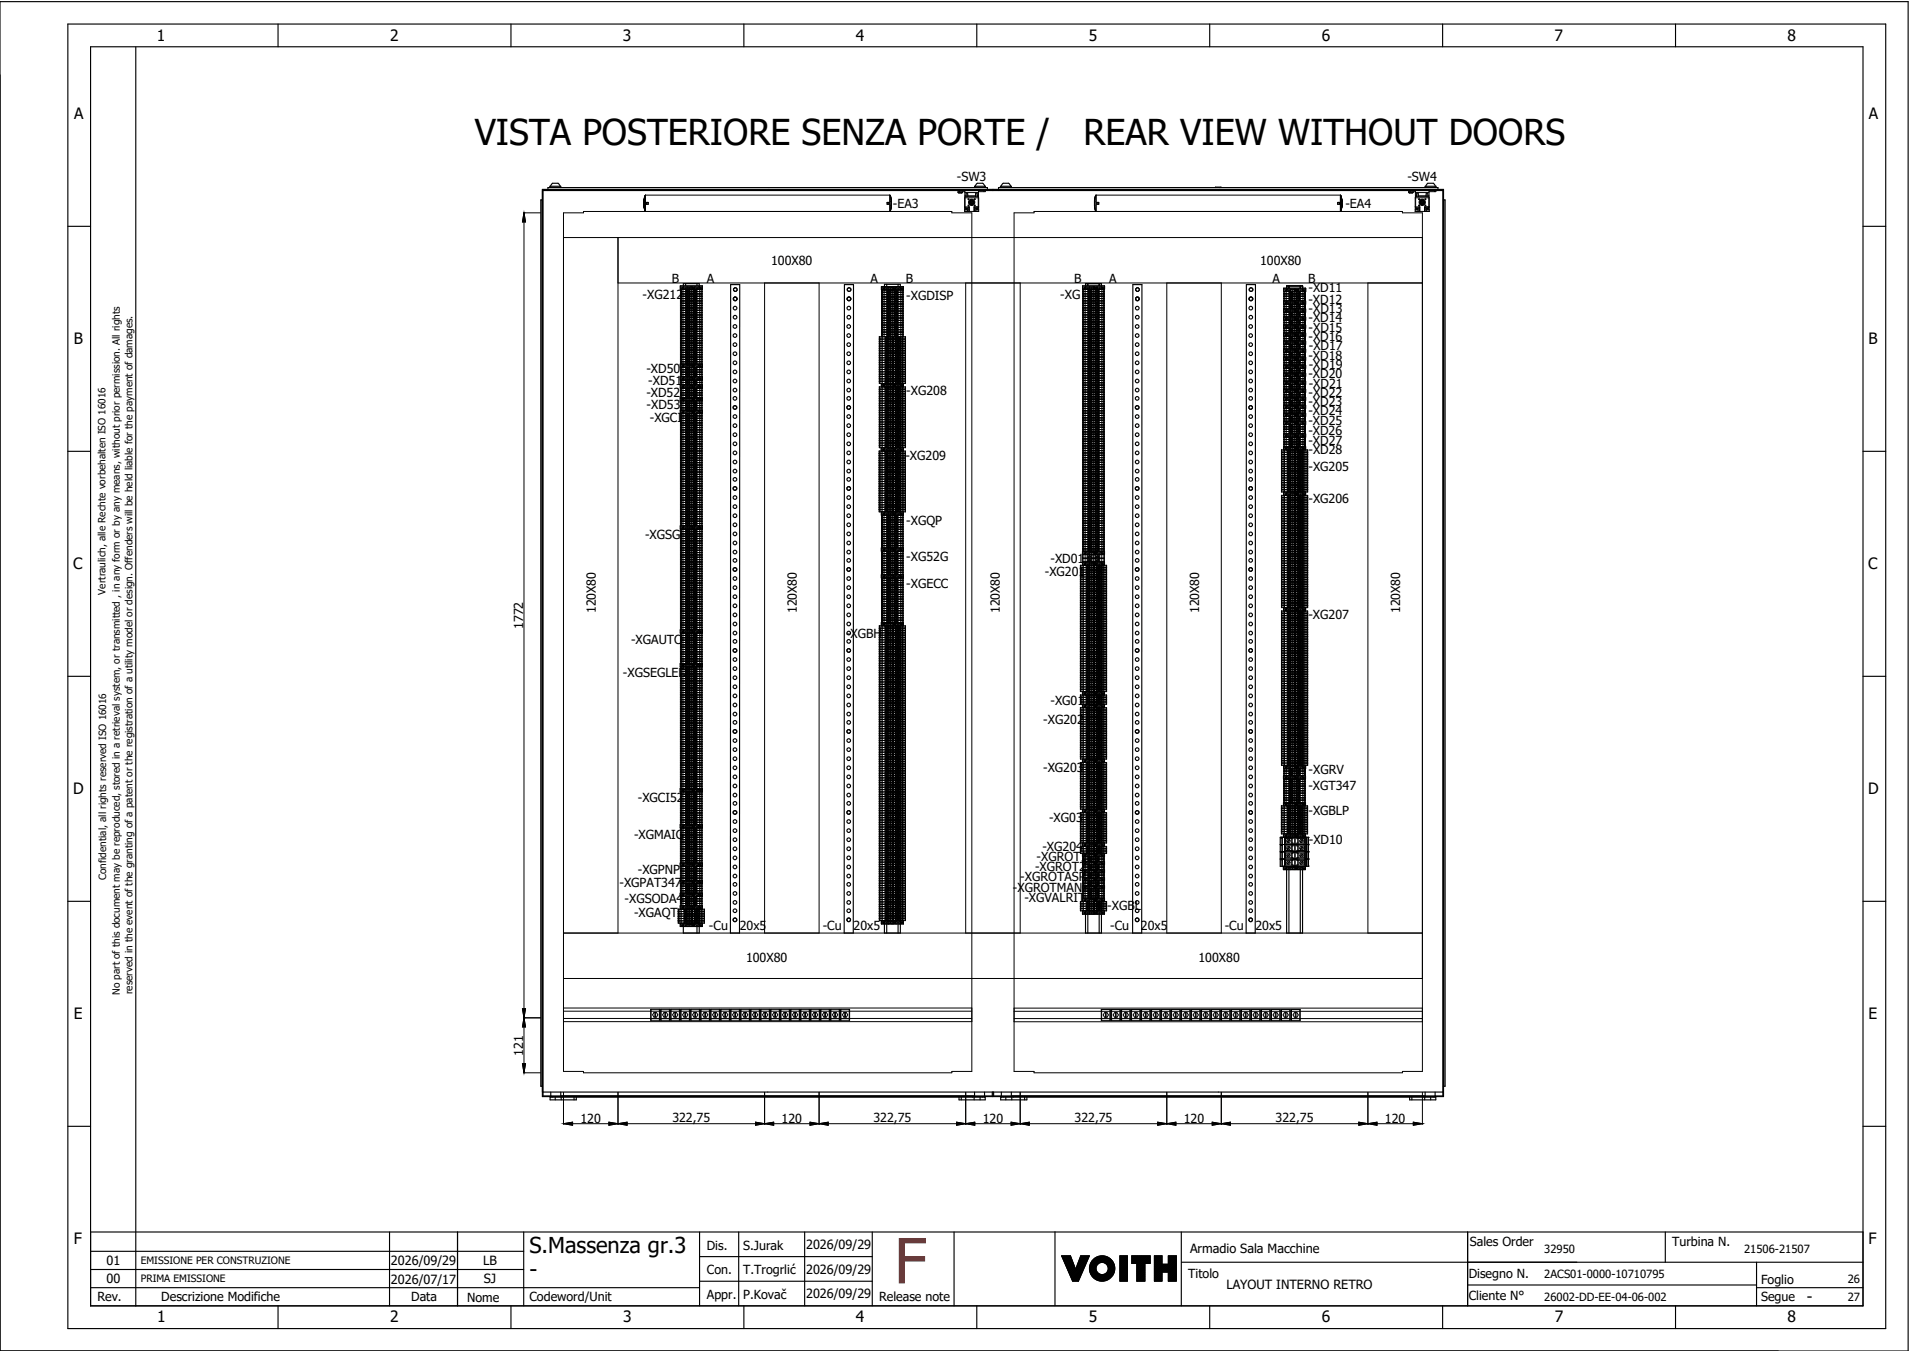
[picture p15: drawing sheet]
<svg xmlns="http://www.w3.org/2000/svg" width="421mm" height="297mm" viewBox="0 0 421 297" stroke-linecap="round" stroke-linejoin="round" font-family="sans-serif">
<defs><g id="words">
<text font-size="13.8" fill="#f00" x="196.9" y="282.5">F</text>
<g font-size="7.8">
<text x="104.5" y="31.9">VISTA POSTERIORE SENZA PORTE /</text>
<text x="238.6" y="31.9">REAR VIEW WITHOUT DOORS</text>
</g>
<g font-size="4.8">
<text x="116.6" y="275.8">S.Massenza gr.3</text>
<text x="116.6" y="281.1">-</text>
</g>
<g font-size="3.4">
<text x="34.5" y="9">1</text>
<text x="85.9" y="9">2</text>
<text x="137.1" y="9">3</text>
<text x="188.4" y="9">4</text>
<text x="239.7" y="9">5</text>
<text x="291" y="9">6</text>
<text x="342.3" y="9">7</text>
<text x="393.5" y="9">8</text>
<text x="16.3" y="26.2">A</text>
<text x="411.5" y="26.2">A</text>
<text x="16.2" y="75.8">B</text>
<text x="411.4" y="75.8">B</text>
<text x="16.1" y="125.3">C</text>
<text x="411.3" y="125.3">C</text>
<text x="16.1" y="174.8">D</text>
<text x="411.3" y="174.8">D</text>
<text x="16.2" y="224.4">E</text>
<text x="411.4" y="224.4">E</text>
<text x="16.2" y="273.9">F</text>
<text x="411.4" y="273.9">F</text>
<text x="397.8" y="286.6">-</text>
<text x="34.6" y="291">1</text>
<text x="85.9" y="291">2</text>
<text x="137.2" y="291">3</text>
<text x="188.4" y="291">4</text>
<text x="239.7" y="291">5</text>
<text x="291" y="291">6</text>
<text x="342.3" y="291">7</text>
<text x="393.6" y="291">8</text>
</g>
<g font-size="2.8">
<text x="210.7" y="39.9">-SW3</text>
<text x="309.9" y="39.9">-SW4</text>
<text x="196.6" y="45.7">-EA3</text>
<text x="296.2" y="45.7">-EA4</text>
<text x="169.8" y="58.3">100X80</text>
<text x="277.4" y="58.4">100X80</text>
<text x="141.5" y="65.9">-XG212</text>
<text x="147.9" y="62.3">B</text>
<text x="155.7" y="62.3">A</text>
<text x="191.6" y="62.3">A</text>
<text x="199.4" y="62.3">B</text>
<text x="233.4" y="65.9">-XG</text>
<text x="236.5" y="62.3">B</text>
<text x="244.2" y="62.3">A</text>
<text x="280.2" y="62.3">A</text>
<text x="288" y="62.3">B</text>
<text x="288.1" y="64.3">-XD11</text>
<text x="199.5" y="66.1">-XGDISP</text>
<text x="288.1" y="66.8">-XD12</text>
<text x="288.1" y="71">-XD14</text>
<text x="288.1" y="68.9">-XD13</text>
<text x="288.1" y="75.1">-XD16</text>
<text x="288.1" y="73">-XD15</text>
<text x="288.2" y="77.1">-XD17</text>
<text x="142.3" y="82">-XD50</text>
<text x="288.1" y="83.3">-XD20</text>
<text x="288.1" y="79.2">-XD18</text>
<text x="288.1" y="81.3">-XD19</text>
<text x="142.3" y="87.4">-XD52</text>
<text x="142.7" y="84.7">-XD51</text>
<text x="199.5" y="87">-XG208</text>
<text x="288.1" y="89.4">-XD23</text>
<text x="288.1" y="87.4">-XD22</text>
<text x="288.1" y="85.3">-XD21</text>
<text x="142.4" y="90">-XD53</text>
<text x="143.1" y="92.9">-XGCI</text>
<text x="288.1" y="95.9">-XD26</text>
<text x="288.1" y="93.6">-XD25</text>
<text x="288.1" y="91.5">-XD24</text>
<text x="199.3" y="101.3">-XG209</text>
<text x="288.1" y="97.9">-XD27</text>
<text x="288.1" y="100">-XD28</text>
<text x="288.1" y="103.7">-XG205</text>
<text x="288.1" y="110.7">-XG206</text>
<text x="142" y="118.7">-XGSG</text>
<text x="199.5" y="115.6">-XGQP</text>
<text x="199.5" y="123.6">-XG52G</text>
<text x="231.3" y="124">-XD01</text>
<text x="199.5" y="129.5">-XGECC</text>
<text x="230" y="126.9">-XG201</text>
<text x="131.2" y="135" transform="rotate(-90 131.2 135)">120X80</text>
<text x="175.4" y="135" transform="rotate(-90 175.4 135)">120X80</text>
<text x="220.2" y="135" transform="rotate(-90 220.2 135)">120X80</text>
<text x="264" y="135" transform="rotate(-90 264 135)">120X80</text>
<text x="288.1" y="136.3">-XG207</text>
<text x="308.3" y="135" transform="rotate(-90 308.3 135)">120X80</text>
<text x="115.2" y="138.5" transform="rotate(-90 115.2 138.5)">1772</text>
<text x="138.9" y="141.7">-XGAUTO</text>
<text x="186.3" y="140.4">-XGBH</text>
<text x="137.1" y="149">-XGSEGLED</text>
<text x="231.3" y="155.1">-XG01</text>
<text x="229.7" y="159.4">-XG202</text>
<text x="229.7" y="169.9">-XG203</text>
<text x="288.1" y="173.9">-XGT347</text>
<text x="288.1" y="170.4">-XGRV</text>
<text x="140.4" y="176.6">-XGCI52</text>
<text x="288.1" y="179.4">-XGBLP</text>
<text x="139.6" y="184.6">-XGMAIG</text>
<text x="231" y="181">-XG03</text>
<text x="288.2" y="185.8">-XD10</text>
<text x="227.9" y="191.8">-XGROT2</text>
<text x="228.2" y="189.6">-XGROT1</text>
<text x="229.5" y="187.2">-XG204</text>
<text x="136.4" y="195.4">-XGPAT347</text>
<text x="140.4" y="192.4">-XGPNP</text>
<text x="223" y="196.4">-XGROTMAND</text>
<text x="224.6" y="194">-XGROTASP</text>
<text x="137.5" y="198.8">-XGSODA4</text>
<text x="139.6" y="201.9">-XGAQT</text>
<text x="225.5" y="198.6">-XGVALRIT</text>
<text x="243.8" y="200.2">-XGBL</text>
<text x="156.1" y="204.7">-Cu</text>
<text x="162.9" y="204.7">20x5</text>
<text x="181.1" y="204.7">-Cu</text>
<text x="187.9" y="204.7">20x5</text>
<text x="244.4" y="204.7">-Cu</text>
<text x="251.2" y="204.7">20x5</text>
<text x="269.6" y="204.7">-Cu</text>
<text x="276.4" y="204.7">20x5</text>
<text x="164.2" y="211.8">100X80</text>
<text x="263.9" y="211.8">100X80</text>
<text x="115.2" y="232.4" transform="rotate(-90 115.2 232.4)">121</text>
<text x="127.8" y="247.1">120</text>
<text x="148" y="246.9">322,75</text>
<text x="172.1" y="247.1">120</text>
<text x="192.3" y="246.9">322,75</text>
<text x="216.4" y="247.1">120</text>
<text x="236.6" y="246.9">322,75</text>
<text x="260.6" y="247.1">120</text>
<text x="280.9" y="246.9">322,75</text>
<text x="304.9" y="247.1">120</text>
<text x="155.6" y="275.1">Dis.</text>
<text x="163.6" y="275.1">S.Jurak</text>
<text x="177.5" y="275">2026/09/29</text>
<text x="262" y="275.8">Armadio Sala Macchine</text>
<text x="323.6" y="274.3">Sales Order</text>
<text x="368.1" y="274.2">Turbina N.</text>
<text x="23.4" y="278.6">01</text>
<text x="86.1" y="278.6">2026/09/29</text>
<text x="106.3" y="278.6">LB</text>
<text x="155.6" y="280.5">Con.</text>
<text x="163.6" y="280.5">T.Trogrlić</text>
<text x="177.5" y="280.4">2026/09/29</text>
<text x="261.6" y="281.3">Titolo</text>
<text x="323.4" y="281.2">Disegno N.</text>
<text x="21.4" y="286.5">Rev.</text>
<text x="23.4" y="282.5">00</text>
<text x="35.5" y="286.4">Descrizione Modifiche</text>
<text x="86.1" y="282.6">2026/07/17</text>
<text x="90.5" y="286.5">Data</text>
<text x="102.8" y="286.5">Nome</text>
<text x="106.5" y="282.5">SJ</text>
<text x="116.6" y="286.3">Codeword/Unit</text>
<text x="155.6" y="286">Appr.</text>
<text x="163.6" y="285.9">P.Kovač</text>
<text x="177.5" y="285.8">2026/09/29</text>
<text x="193.5" y="286.5">Release note</text>
<text x="270" y="283.8">LAYOUT INTERNO RETRO</text>
<text x="323.4" y="286.2">Cliente N°</text>
<text x="387.7" y="286.5">Segue</text>
<text x="387.7" y="282.6">Foglio</text>
</g>
<g font-size="2.5">
<text x="340" y="275.9">32950</text>
<text x="384" y="275.9">21506-21507</text>
<text x="340" y="281.4">2ACS01-0000-10710795</text>
<text x="340" y="286.4">26002-DD-EE-04-06-002</text>
<text x="406.8" y="282.4">26</text>
<text x="406.8" y="286.4">27</text>
</g>
<g font-size="2.2">
<text x="23.2" y="130.9" transform="rotate(-90 23.2 130.9)">Vertraulich, alle Rechte vorbehalten ISO 16016</text>
<text x="23.4" y="193.7" transform="rotate(-90 23.4 193.7)">Confidential, all rights reserved ISO 16016</text>
<text x="26.4" y="219" transform="rotate(-90 26.4 219)">No part of this document may be reproduced, stored in a retrieval system, or transmitted , in any form or by any means, without prior permission. All rights</text>
<text x="29.2" y="218.9" transform="rotate(-90 29.2 218.9)">reserved in the event of the granting of a patent or the registration of a utility model or design. Offenders will be held liable for the payment of damages.</text>
<text x="31" y="278.3">EMISSIONE PER CONSTRUZIONE</text>
<text x="31" y="282.3">PRIMA EMISSIONE</text>
</g>
</g></defs>
<g fill="none" stroke="#000" stroke-width=".25">
<path d="M0 .4h420.1v297h-420.1zM14.9 5.3h400.3v287.2h-400.3zM19.9 10.3h390.3v277.2h-390.3zM29.9 10.4v277.1M61.2 5.3v5M112.5 5.3v5M163.8 5.3v5M215.1 5.3v5M266.3 5.3v5M317.6 5.3v5M368.9 5.3v5M14.9 49.8h5"/>
<path d="M119.3 44h-.2v195.1h.3M119.3 44h.1M119.3 44v195.1M119.4 41.7h198.4v199.7h-198.4zM120.6 41.9v-.6h96.8v.6M121.1 41.3v-.3h2.4v.3M121.2 41l.5-.7h1.2l.4 .7M214.6 41.3v-.3h2.4v.3M214.7 41l.5-.7h1.2l.4 .7M218.5 41.9l-98.9-.1v199.4h98.9v-.8M218.6 41.7v.2M218.8 41.9l98.9-.1v199.4h-98.9v-.8"/>
<path d="M219.8 41.9v-.6h96.8v.6M220.3 41.3v-.3h2.4v.3M220.4 41l.5-.7h1.2l.4 .7M267.6 41.3h1.2M313.8 41.3v-.3h2.4v.3M313.9 41l.5-.7h1.2l.4 .7M317.8 41.9h-198.4v198.5h198.4M317.9 44h.3v195.1h-.4M317.9 44h-.1M317.9 44v195.1M410.2 49.8h5M150.4 62.9v-.5h3.5v.5"/>
<path d="M150.9 62.4v.5M153.4 62.4v.5M160.9 62.7h2l-.1 142.7h-2zM185.9 62.7h2v142.7h-2zM194.7 63.1v-.5h3.5v.5M195.2 62.6v.5M197.7 62.6v.5M239 62.9v-.5h3.5v.5M239.5 62.4v.5M242 62.4v.5M249.4 62.7h2v142.7h-2zM274.4 62.7h2v142.7h-2z"/>
<path d="M283.3 63.4v-.5h3.5v.5M283.8 62.9v.5M286.3 62.9v.5M14.9 99.3h5M410.2 99.3h5M14.9 148.9h5M410.2 148.9h5M14.9 198.4h5M283.3 191.4v14h3.5v-14M283.7 190.9v.2M283.8 191.4v14M286.2 190.9v.2"/>
<path d="M286.3 191.4v14M410.2 198.4h5M150.4 204v1.4h3.5v-1.4M150.9 203.6v.2M153.4 204v1.4M194.7 203.4v2h3.5v-2M195.2 203.4v2M197.7 203.4v2M239 201.2v4.2h3.5v-4.2M239.5 201.2v4.2M242 201.2v4.2M14.9 247.9h5"/>
<path d="M121.3 240.4v1.1M122.2 241.5v.6M123.5 240.4v1.1M123.6 241.5v.6M126.4 241.5v.6M126.9 241.5v.6h-5.8v-.6h95.8v.6h-5.8v-.6M211.6 241.5v.6M214.5 241.5v.6M214.6 240.4v1.1M215.8 241.5v.6M216.8 240.4v1.1M218.6 240.4v1"/>
<path d="M220.5 240.4v1.1M221.4 241.5v.6M222.7 240.4v1.1M222.8 241.5v.6M225.6 241.5v.6M226.1 241.5v.6h-5.8v-.6h95.8v.6h-5.8v-.6M310.8 241.5v.6M313.7 241.5v.6M313.8 240.4v1.1M315 241.5v.6M316 240.4v1.1M410.2 247.9h5"/>
<path d="M19.9 271.2h390.3M19.9 279.5h95.4M19.9 275.4h95.4M85.8 271.2v16.3M100.7 271.2v16.3M115.3 271.2v16.3M154 271.2v16.3M154 276.6h38M162.6 271.2v16.3M177.2 271.2v16.3M192 271.2v16.3M210.1 271.2v16.3"/>
<path d="M232.3 271.1v16.3M233.7 276.4h2M233.7 276.4l2.5 5.6M233.8 276.4l-.1 .1M233.9 276.4l-.1 .2M234.1 276.4l-.3 .3M234.2 276.4l-.3 .4M234.4 276.4l-.5 .5M234.5 276.4l-.5 .6M234.7 276.4l-.7 .7M234.8 276.4l-.7 .8M235 276.4l-.9 .9"/>
<path d="M235.1 276.4l-.9 1M235.3 276.4l-1.1 1.1M235.4 276.4l-1.2 1.2M235.6 276.4l-1.3 1.3M235.7 276.4l1.1 3 1.1-3h1.9l-2.4 5.6h-1.2M235.7 276.5l-1.4 1.3M235.7 276.6l-1.3 1.3M235.8 276.7l-1.4 1.3M235.8 276.8l-1.3 1.3M235.9 276.9l-1.4 1.4M235.9 277l-1.3 1.4M235.9 277.1l-1.3 1.4"/>
<path d="M236 277.3l-1.3 1.3M236 277.4l-1.3 1.3M236.1 277.5l-1.3 1.3M236.1 277.6l-1.3 1.3M236.1 277.7l-1.3 1.3M236.2 277.8l-1.3 1.3M236.2 277.9l-1.3 1.3M236.3 278l-1.3 1.3M236.3 278.1l-1.3 1.3M236.3 278.2l-1.2 1.3M236.4 278.3l-1.3 1.3M236.4 278.4l-1.2 1.3"/>
<path d="M236.5 278.6l-1.3 1.2M236.5 278.7l-1.2 1.2M236.6 278.8l-1.3 1.2M236.6 278.9l-1.3 1.2M236.6 279l-1.2 1.2M236.7 279.1l-1.3 1.2M236.7 279.2l-1.2 1.3M236.8 279.3l-1.3 1.3M238 276.4l-.1 .1M238.1 276.4l-.3 .4M238.3 276.4l-.6 .6M238.4 279.8l-2.2 2.2"/>
<path d="M238.4 276.4l-.8 .8M238.5 279.5l-2.4 2.4M238.6 276.4l-1.1 1.1M238.6 279.3l-2.5 2.5M238.7 279l-2.7 2.7M238.7 276.4l-1.2 1.3M238.8 278.7l-2.8 2.9M238.9 276.4l-1.5 1.6M239 278.5l-3.1 3M239 276.4l-1.7 1.8M239.1 278.2l-3.2 3.2M239.2 276.4l-2 2.1"/>
<path d="M239.2 277.9l-3.4 3.4M239.3 277.7l-3.5 3.5M239.3 276.4l-2.2 2.3M239.4 277.4l-3.6 3.7M239.5 276.4l-2.5 2.5M239.5 277.1l-3.8 3.9M239.6 276.4l-2.7 2.8M239.7 276.9l-4 4M239.8 276.6l-4.2 4.2M239.8 276.4l-4.2 4.3M241.1 276.9l-.8 .8M241.3 279.3l-1.2 1.1"/>
<path d="M241.3 279.1l-1.2 1.2M241.3 279.4l-1.1 1.1M241.3 278.9l-1.3 1.3M241.3 279.5l-1.1 1.1M241.4 279.7l-1.1 1M241.4 278.7l-1.4 1.4M241.4 279.8l-1 1M241.4 276.7l-1.3 1.3M241.5 279.9l-1.1 1M241.5 280l-1 1M241.7 276.6l-1.7 1.7M241.9 276.5l-1.9 2"/>
<path d="M242.1 276.5l-2.2 2.2M242.3 276.5l-2.4 2.4M242.5 276.4l-2.6 2.6M242.6 276.4l-2.7 2.8M242.8 276.4l-2.9 3M242.9 276.5l-3 3M243 276.5l-3.1 3.1M243.2 276.5l-3.3 3.3M243.3 276.5l-3.4 3.4M243.4 276.6l-3.4 3.4M243.5 276.6l-1.4 1.4M243.6 276.6l-1.3 1.3"/>
<path d="M243.7 276.7l-1.2 1.2M243.9 276.7l-1.2 1.2M244 276.8l-1.2 1.1M244 276.8l-1.1 1.1M244.1 276.9l-1 1.1M244.2 276.9l-1 1.1M244.3 277l-1 1M244.4 277.1l-1 1M244.5 277.1l-1 1.1M244.6 277.2l-1.1 1M244.6 277.3l-1 1M244.7 277.4l-1 1"/>
<path d="M244.8 277.4l-1 1.1M244.8 277.5l-1 1.1M244.9 277.6l-1 1.1M245 277.7l-1.1 1.1M245 277.8l-1.1 1.1M245.1 277.9l-1.1 1.1M245.1 278l-1.1 1.1M245.2 278.1l-1.2 1.2M245.2 278.2l-1.2 1.3M245.3 278.3l-1.4 1.4M245.3 278.4l-1.5 1.5M245.3 278.5l-3.4 3.4"/>
<path d="M245.4 279.9l-2.1 2M245.4 278.7l-3.3 3.3M245.4 279.7l-2.3 2.3M245.4 278.8l-3.2 3.2M245.4 278.9l-3.1 3.1M245.4 279.5l-2.5 2.5M245.4 279.1l-2.9 2.9M245.4 279.4l-2.6 2.6M245.4 279.2l-2.8 2.8M246.6 276.4h1.6v5.6h-1.6zM246.6 276.4v.1M246.8 276.4l-.2 .3"/>
<path d="M246.9 276.4l-.3 .4M247.1 276.4l-.5 .6M247.2 276.4l-.6 .7M247.4 276.4l-.8 .9M247.5 276.4l-.9 1M247.7 276.4l-1.1 1.2M247.8 276.4l-1.2 1.3M248 276.4l-1.4 1.5M248.1 276.4l-1.5 1.6M248.2 280l-1.6 1.6M248.2 279.8l-1.6 1.7M248.2 279.7l-1.6 1.6"/>
<path d="M248.2 279.5l-1.6 1.7M248.2 279.4l-1.6 1.6M248.2 279.2l-1.6 1.7M248.2 277.4l-1.6 1.7M248.2 277.3l-1.6 1.6M248.2 277.1l-1.6 1.7M248.2 277l-1.6 1.6M248.2 276.8l-1.6 1.7M248.2 276.7l-1.6 1.6M248.2 276.5l-1.6 1.7M248.2 278l-1.6 1.7M248.2 277.9l-1.6 1.6"/>
<path d="M248.2 277.7l-1.6 1.7M248.2 277.6l-1.6 1.6M248.2 279.1l-1.6 1.6M248.2 278.9l-1.6 1.7M248.2 278.8l-1.6 1.6M248.2 278.6l-1.6 1.7M248.2 278.5l-1.6 1.6M248.2 278.3l-1.6 1.7M248.2 278.2l-1.6 1.6M249.2 276.4v.1M249.4 276.4l-.2 .2M249.5 276.4l-.3 .4"/>
<path d="M249.7 276.4l-.5 .5M249.8 276.4l-.6 .7M250 276.4l-.8 .8M250.1 276.4l-.9 1M250.3 278.1h-1.1v-1.7h4v1.7h-1.1v3.9h-1.8M250.3 278.1v3.9M250.3 276.4l-1.1 1.2M250.4 276.4l-1.2 1.3M250.6 276.4l-1.4 1.5M250.7 276.4l-1.5 1.6M250.9 276.4l-1.7 1.7M251 276.4l-1.6 1.7"/>
<path d="M251.2 276.4l-1.7 1.7M251.3 276.4l-1.6 1.7M251.5 276.4l-1.7 1.7M251.6 276.4l-1.6 1.7M251.8 276.4l-1.7 1.7M251.9 276.4l-1.6 1.7M252.1 279.9l-1.8 1.8M252.1 278.6l-1.8 1.8M252.1 278.4l-1.8 1.8M252.1 278.3l-1.8 1.8M252.1 279.2l-1.8 1.8M252.1 279l-1.8 1.8"/>
<path d="M252.1 278.9l-1.8 1.8M252.1 278.7l-1.8 1.8M252.1 279.3l-1.8 1.8M252.1 279.8l-1.8 1.8M252.1 279.6l-1.8 1.8M252.1 279.5l-1.8 1.8M252.1 276.4l-1.8 1.9M252.2 276.4l-1.9 2M252.4 276.4l-2.1 2.2M252.5 276.4l-2.2 2.3M252.7 276.4l-2.4 2.5M252.8 276.4l-2.5 2.6"/>
<path d="M253 276.4l-2.7 2.8M253.1 276.4l-2.8 2.9M253.2 277.4l-.7 .7M253.2 276.7l-2.9 2.9M253.2 276.5l-2.9 3M253.2 277.3l-.8 .8M253.2 277.1l-1 1M253.2 277l-2.9 2.9M253.2 276.8l-2.9 3M253.2 278l-.1 .1M253.2 277.9l-.2 .2M253.2 277.7l-.4 .4"/>
<path d="M253.2 277.6l-.5 .5M254.2 276.4v5.6M254.2 276.4h1.6M254.2 276.4v.1M254.3 276.4l-.1 .2M254.5 276.4l-.3 .4M254.6 276.4l-.4 .5M254.8 276.4l-.6 .7M254.9 276.4l-.7 .8M255.1 276.4l-.9 1M255.2 276.4l-1 1.1M255.4 276.4l-1.2 1.3"/>
<path d="M255.5 276.4l-1.3 1.4M255.7 276.4l-1.5 1.6M255.8 277.5l-1.6 1.7M255.8 277.4l-1.6 1.6M255.8 277.2l-1.6 1.7M255.8 277.1l-1.6 1.6M255.8 276.9l-1.6 1.7M255.8 276.8l-1.6 1.6M255.8 276.6l-1.6 1.7M255.8 276.5l-1.6 1.6M255.8 276.4v1.9M255.8 278l-1.6 1.6"/>
<path d="M255.8 277.8l-1.6 1.7M255.8 277.7l-1.6 1.6M255.8 278.3l-1.6 1.6M255.8 278.1l-1.6 1.7M255.9 278.3l-1.7 1.8M256.1 278.3l-1.9 1.9M256.2 278.3l-2 2.1M256.4 278.3l-2.2 2.2M256.5 278.3l-2.3 2.4M256.7 278.3l-2.5 2.5M256.8 278.3l-2.6 2.7M257 278.3l-2.8 2.8"/>
<path d="M257.1 278.3l-2.9 3M257.3 276.4l-.1 .2M257.5 276.4l-.3 .3M257.6 276.4l-.4 .5M257.8 276.4l-.6 .6M257.9 276.4l-.7 .8M258.1 276.4l-.9 .9M258.2 276.4l-1 1.1M258.4 276.4l-1.2 1.2M258.5 276.4l-1.3 1.4M258.7 276.4l-1.5 1.5M258.8 276.4l-1.6 1.7"/>
<path d="M259 276.4h-1.8v1.9h-1.4M259 276.4v5.6h-1.8v-2M259 276.5l-1.8 1.7M259 277.5l-2.5 2.5M259 277.4l-2.7 2.6M259 277.1l-3 2.9M259 276.9l-3.1 3.1M259 277.2l-2.8 2.8M259 276.8l-4.8 4.8M259 276.6l-4.8 4.8M259 279l-1.8 1.8M259 278.9l-1.8 1.7"/>
<path d="M259 278.7l-1.8 1.8M259 278.6l-1.8 1.7M259 278.4l-1.8 1.8M259 278.3l-1.8 1.7M259 278.1l-1.9 1.9M259 278l-2.1 2M259 277.8l-2.2 2.2M259 277.7l-2.4 2.3M259 279.3l-1.8 1.8M259 279.2l-1.8 1.7M259 279.9l-1.8 1.8M259 279.8l-1.8 1.7"/>
<path d="M259 279.6l-1.8 1.8M259 279.5l-1.8 1.7M260.1 271.2v16.3M260.1 277.9h150.1M323.1 271.2v16.3M366.6 271.2v6.7M386.7 277.9v9.6M19.9 283.5h134.1M61.2 287.5v5M112.5 287.5v5M154 282h38M163.8 287.5v5"/>
<path d="M215.1 287.5v5M237.5 281.9l-.1 .1M237.6 281.7l-.4 .3M237.7 281.4l-.6 .6M237.8 281.1l-.9 .9M237.9 280.9l-1.1 1.1M238 280.6l-1.4 1.4M238.2 280.3l-1.7 1.7M238.3 280.1l-2 1.9M241.6 280l-1 1.1M241.6 280.1l-1 1M241.7 280.2l-1 1"/>
<path d="M241.8 280.3l-1 1M241.9 280.3l-1 1.1M242 280.4l-1.1 1M242.1 280.4l-1.1 1.1M242.2 280.5l-1.1 1.1M242.3 280.5l-1.1 1.1M242.4 280.6l-1.1 1.1M242.6 280.6l-1.2 1.1M242.7 280.6l-1.2 1.2M242.9 280.6l-1.3 1.2M243.1 280.5l-1.4 1.4M243.3 280.4l-1.5 1.5"/>
<path d="M245.1 280.6l-1.1 1M245.2 280.3l-1.5 1.5M245.3 280.1l-1.8 1.8M248.2 281.6l-.4 .4M248.2 281.5l-.5 .5M248.2 281.9l-.1 .1M248.2 281.8l-.2 .2M248.2 281.3l-.7 .7M248.2 281.2l-.8 .8M248.2 281l-1 1M248.2 280.9l-1.1 1.1M248.2 280.7l-1.3 1.3"/>
<path d="M248.2 280.6l-1.4 1.4M248.2 280.4l-1.6 1.6M248.2 280.3l-1.6 1.6M248.2 280.1l-1.6 1.7M252.1 281.3l-.8 .7M252.1 281.1l-.9 .9M252.1 281l-1.1 1M252.1 280.8l-1.2 1.2M252.1 280.7l-1.4 1.3M252.1 280.5l-1.5 1.5M252.1 280.4l-1.7 1.6M252.1 280.2l-1.8 1.8"/>
<path d="M252.1 280.1l-1.8 1.8M252.1 281.7l-.3 .3M252.1 281.6l-.5 .4M252.1 281.4l-.6 .6M252.1 281.9l-.2 .1M255.8 280v2h-1.6M255.8 280.7l-1.3 1.3M255.8 280.5l-1.5 1.5M255.8 280.1l-1.6 1.6M255.8 280.4l-1.6 1.6M255.8 280h1.4M255.8 281.9l-.1 .1"/>
<path d="M255.8 281.7l-.3 .3M255.8 281.6l-.4 .4M255.8 281.4l-.6 .6M255.8 281.3l-.7 .7M255.8 281.1l-.9 .9M255.8 281l-1 1M255.8 280.8l-1.2 1.2M255.8 280.2l-1.6 1.7M259 281.9l-.2 .1M259 281.7l-.3 .3M259 281.6l-.5 .4M259 281.4l-.6 .6"/>
<path d="M259 281.3l-.8 .7M259 281.1l-.9 .9M259 281l-1.1 1M259 280.8l-1.2 1.2M259 280.7l-1.4 1.3M259 280.5l-1.5 1.5M259 280.4l-1.7 1.6M259 280.2l-1.8 1.8M259 280.1l-1.8 1.7M266.3 287.5v5M317.6 287.5v5M323.1 282.9h63.6"/>
<path d="M368.9 287.5v5M386.7 283.5h23.5"/>
<circle cx="161.8" cy="79.9" r=".4"/>
<circle cx="161.8" cy="77.9" r=".4"/>
<circle cx="161.8" cy="73.9" r=".4"/>
<circle cx="161.8" cy="71.9" r=".4"/>
<circle cx="161.8" cy="75.9" r=".4"/>
<circle cx="161.8" cy="67.8" r=".4"/>
<circle cx="161.8" cy="69.8" r=".4"/>
<circle cx="161.9" cy="65.8" r=".4"/>
<circle cx="161.9" cy="63.7" r=".4"/>
<circle cx="186.9" cy="77.9" r=".4"/>
<circle cx="186.9" cy="79.9" r=".4"/>
<circle cx="186.9" cy="73.9" r=".4"/>
<circle cx="186.9" cy="71.9" r=".4"/>
<circle cx="186.9" cy="75.9" r=".4"/>
<circle cx="186.9" cy="67.8" r=".4"/>
<circle cx="186.9" cy="69.8" r=".4"/>
<circle cx="186.9" cy="65.8" r=".4"/>
<circle cx="186.9" cy="63.7" r=".4"/>
<circle cx="250.4" cy="79.9" r=".4"/>
<circle cx="250.4" cy="71.9" r=".4"/>
<circle cx="250.4" cy="73.9" r=".4"/>
<circle cx="250.4" cy="77.9" r=".4"/>
<circle cx="250.4" cy="75.9" r=".4"/>
<circle cx="250.4" cy="67.8" r=".4"/>
<circle cx="250.4" cy="69.8" r=".4"/>
<circle cx="250.4" cy="65.8" r=".4"/>
<circle cx="250.4" cy="63.7" r=".4"/>
<circle cx="275.4" cy="71.9" r=".4"/>
<circle cx="275.4" cy="77.9" r=".4"/>
<circle cx="275.4" cy="79.9" r=".4"/>
<circle cx="275.4" cy="73.9" r=".4"/>
<circle cx="275.4" cy="75.9" r=".4"/>
<circle cx="275.4" cy="67.8" r=".4"/>
<circle cx="275.4" cy="69.8" r=".4"/>
<circle cx="275.4" cy="65.8" r=".4"/>
<circle cx="275.4" cy="63.7" r=".4"/>
<circle cx="161.8" cy="83.9" r=".4"/>
<circle cx="161.8" cy="95.7" r=".4"/>
<circle cx="161.8" cy="85.9" r=".4"/>
<circle cx="161.8" cy="87.7" r=".4"/>
<circle cx="161.8" cy="89.7" r=".4"/>
<circle cx="161.8" cy="97.7" r=".4"/>
<circle cx="161.8" cy="93.7" r=".4"/>
<circle cx="161.8" cy="81.9" r=".4"/>
<circle cx="161.8" cy="99.7" r=".4"/>
<circle cx="161.8" cy="91.7" r=".4"/>
<circle cx="186.9" cy="83.9" r=".4"/>
<circle cx="186.9" cy="85.9" r=".4"/>
<circle cx="186.9" cy="87.7" r=".4"/>
<circle cx="186.9" cy="95.7" r=".4"/>
<circle cx="186.9" cy="89.7" r=".4"/>
<circle cx="186.9" cy="97.7" r=".4"/>
<circle cx="186.9" cy="93.7" r=".4"/>
<circle cx="186.9" cy="81.9" r=".4"/>
<circle cx="186.9" cy="91.7" r=".4"/>
<circle cx="186.9" cy="99.7" r=".4"/>
<circle cx="250.4" cy="83.9" r=".4"/>
<circle cx="250.4" cy="95.7" r=".4"/>
<circle cx="250.4" cy="85.9" r=".4"/>
<circle cx="250.4" cy="87.7" r=".4"/>
<circle cx="250.4" cy="89.7" r=".4"/>
<circle cx="250.4" cy="97.7" r=".4"/>
<circle cx="250.4" cy="93.7" r=".4"/>
<circle cx="250.4" cy="81.9" r=".4"/>
<circle cx="250.4" cy="99.7" r=".4"/>
<circle cx="250.4" cy="91.7" r=".4"/>
<circle cx="275.4" cy="83.9" r=".4"/>
<circle cx="275.4" cy="87.7" r=".4"/>
<circle cx="275.4" cy="85.9" r=".4"/>
<circle cx="275.4" cy="95.7" r=".4"/>
<circle cx="275.4" cy="89.7" r=".4"/>
<circle cx="275.4" cy="97.7" r=".4"/>
<circle cx="275.4" cy="93.7" r=".4"/>
<circle cx="275.4" cy="81.9" r=".4"/>
<circle cx="275.4" cy="91.7" r=".4"/>
<circle cx="275.4" cy="99.7" r=".4"/>
<circle cx="161.8" cy="115.5" r=".4"/>
<circle cx="161.8" cy="119.5" r=".4"/>
<circle cx="161.8" cy="111.5" r=".4"/>
<circle cx="161.8" cy="101.7" r=".4"/>
<circle cx="161.8" cy="107.5" r=".4"/>
<circle cx="161.8" cy="105.5" r=".4"/>
<circle cx="161.8" cy="113.5" r=".4"/>
<circle cx="161.8" cy="103.7" r=".4"/>
<circle cx="161.8" cy="117.5" r=".4"/>
<circle cx="161.8" cy="109.5" r=".4"/>
<circle cx="186.9" cy="115.5" r=".4"/>
<circle cx="186.9" cy="119.5" r=".4"/>
<circle cx="186.9" cy="111.5" r=".4"/>
<circle cx="186.9" cy="105.5" r=".4"/>
<circle cx="186.9" cy="113.5" r=".4"/>
<circle cx="186.9" cy="107.5" r=".4"/>
<circle cx="186.9" cy="101.7" r=".4"/>
<circle cx="186.9" cy="103.7" r=".4"/>
<circle cx="186.9" cy="117.5" r=".4"/>
<circle cx="186.9" cy="109.5" r=".4"/>
<circle cx="250.4" cy="115.5" r=".4"/>
<circle cx="250.4" cy="119.5" r=".4"/>
<circle cx="250.4" cy="113.5" r=".4"/>
<circle cx="250.4" cy="107.5" r=".4"/>
<circle cx="250.4" cy="105.5" r=".4"/>
<circle cx="250.4" cy="101.7" r=".4"/>
<circle cx="250.4" cy="111.5" r=".4"/>
<circle cx="250.4" cy="103.7" r=".4"/>
<circle cx="250.4" cy="117.5" r=".4"/>
<circle cx="250.4" cy="109.5" r=".4"/>
<circle cx="275.4" cy="115.5" r=".4"/>
<circle cx="275.4" cy="119.5" r=".4"/>
<circle cx="275.4" cy="105.5" r=".4"/>
<circle cx="275.4" cy="111.5" r=".4"/>
<circle cx="275.4" cy="101.7" r=".4"/>
<circle cx="275.4" cy="113.5" r=".4"/>
<circle cx="275.4" cy="107.5" r=".4"/>
<circle cx="275.4" cy="103.7" r=".4"/>
<circle cx="275.4" cy="117.5" r=".4"/>
<circle cx="275.4" cy="109.5" r=".4"/>
<circle cx="161.8" cy="139.4" r=".4"/>
<circle cx="161.8" cy="123.4" r=".4"/>
<circle cx="161.8" cy="121.5" r=".4"/>
<circle cx="161.8" cy="135.4" r=".4"/>
<circle cx="161.8" cy="129.4" r=".4"/>
<circle cx="161.8" cy="137.4" r=".4"/>
<circle cx="161.8" cy="131.4" r=".4"/>
<circle cx="161.8" cy="125.4" r=".4"/>
<circle cx="161.8" cy="133.4" r=".4"/>
<circle cx="161.8" cy="127.4" r=".4"/>
<circle cx="186.9" cy="139.4" r=".4"/>
<circle cx="186.9" cy="121.5" r=".4"/>
<circle cx="186.9" cy="123.4" r=".4"/>
<circle cx="186.9" cy="137.4" r=".4"/>
<circle cx="186.9" cy="129.4" r=".4"/>
<circle cx="186.9" cy="135.4" r=".4"/>
<circle cx="186.9" cy="131.4" r=".4"/>
<circle cx="186.9" cy="125.4" r=".4"/>
<circle cx="186.9" cy="133.4" r=".4"/>
<circle cx="186.9" cy="127.4" r=".4"/>
<circle cx="250.4" cy="139.4" r=".4"/>
<circle cx="250.4" cy="129.4" r=".4"/>
<circle cx="250.4" cy="137.4" r=".4"/>
<circle cx="250.4" cy="135.4" r=".4"/>
<circle cx="250.4" cy="121.5" r=".4"/>
<circle cx="250.4" cy="123.4" r=".4"/>
<circle cx="250.4" cy="131.4" r=".4"/>
<circle cx="250.4" cy="125.4" r=".4"/>
<circle cx="250.4" cy="133.4" r=".4"/>
<circle cx="250.4" cy="127.4" r=".4"/>
<circle cx="275.4" cy="139.4" r=".4"/>
<circle cx="275.4" cy="135.4" r=".4"/>
<circle cx="275.4" cy="129.4" r=".4"/>
<circle cx="275.4" cy="137.4" r=".4"/>
<circle cx="275.4" cy="121.5" r=".4"/>
<circle cx="275.4" cy="123.4" r=".4"/>
<circle cx="275.4" cy="131.4" r=".4"/>
<circle cx="275.4" cy="125.4" r=".4"/>
<circle cx="275.4" cy="133.4" r=".4"/>
<circle cx="275.4" cy="127.4" r=".4"/>
<circle cx="161.8" cy="145.2" r=".4"/>
<circle cx="161.8" cy="143.2" r=".4"/>
<circle cx="161.8" cy="153.2" r=".4"/>
<circle cx="161.8" cy="159" r=".4"/>
<circle cx="161.8" cy="147.2" r=".4"/>
<circle cx="161.8" cy="155.2" r=".4"/>
<circle cx="161.8" cy="141.2" r=".4"/>
<circle cx="161.8" cy="149.2" r=".4"/>
<circle cx="161.8" cy="151.2" r=".4"/>
<circle cx="161.8" cy="157.2" r=".4"/>
<circle cx="186.9" cy="145.2" r=".4"/>
<circle cx="186.9" cy="143.2" r=".4"/>
<circle cx="186.9" cy="159" r=".4"/>
<circle cx="186.9" cy="153.2" r=".4"/>
<circle cx="186.9" cy="147.2" r=".4"/>
<circle cx="186.9" cy="155.2" r=".4"/>
<circle cx="186.9" cy="141.2" r=".4"/>
<circle cx="186.9" cy="149.2" r=".4"/>
<circle cx="186.9" cy="151.2" r=".4"/>
<circle cx="186.9" cy="157.2" r=".4"/>
<circle cx="250.4" cy="145.2" r=".4"/>
<circle cx="250.4" cy="143.2" r=".4"/>
<circle cx="250.4" cy="159" r=".4"/>
<circle cx="250.4" cy="153.2" r=".4"/>
<circle cx="250.4" cy="147.2" r=".4"/>
<circle cx="250.4" cy="155.2" r=".4"/>
<circle cx="250.4" cy="149.2" r=".4"/>
<circle cx="250.4" cy="141.2" r=".4"/>
<circle cx="250.4" cy="151.2" r=".4"/>
<circle cx="250.4" cy="157.2" r=".4"/>
<circle cx="275.4" cy="145.2" r=".4"/>
<circle cx="275.4" cy="143.2" r=".4"/>
<circle cx="275.4" cy="153.2" r=".4"/>
<circle cx="275.4" cy="159" r=".4"/>
<circle cx="275.4" cy="147.2" r=".4"/>
<circle cx="275.4" cy="155.2" r=".4"/>
<circle cx="275.4" cy="149.2" r=".4"/>
<circle cx="275.4" cy="141.2" r=".4"/>
<circle cx="275.4" cy="151.2" r=".4"/>
<circle cx="275.4" cy="157.2" r=".4"/>
<circle cx="161.8" cy="169" r=".4"/>
<circle cx="161.8" cy="176.8" r=".4"/>
<circle cx="161.8" cy="165" r=".4"/>
<circle cx="161.8" cy="173" r=".4"/>
<circle cx="161.8" cy="171" r=".4"/>
<circle cx="161.8" cy="163" r=".4"/>
<circle cx="161.8" cy="161" r=".4"/>
<circle cx="161.8" cy="167" r=".4"/>
<circle cx="161.8" cy="175" r=".4"/>
<circle cx="161.8" cy="178.8" r=".4"/>
<circle cx="186.9" cy="169" r=".4"/>
<circle cx="186.9" cy="176.8" r=".4"/>
<circle cx="186.9" cy="173" r=".4"/>
<circle cx="186.9" cy="165" r=".4"/>
<circle cx="186.9" cy="163" r=".4"/>
<circle cx="186.9" cy="171" r=".4"/>
<circle cx="186.9" cy="175" r=".4"/>
<circle cx="186.9" cy="167" r=".4"/>
<circle cx="186.9" cy="161" r=".4"/>
<circle cx="186.9" cy="178.8" r=".4"/>
<circle cx="250.4" cy="169" r=".4"/>
<circle cx="250.4" cy="176.8" r=".4"/>
<circle cx="250.4" cy="173" r=".4"/>
<circle cx="250.4" cy="165" r=".4"/>
<circle cx="250.4" cy="171" r=".4"/>
<circle cx="250.4" cy="163" r=".4"/>
<circle cx="250.4" cy="167" r=".4"/>
<circle cx="250.4" cy="161" r=".4"/>
<circle cx="250.4" cy="175" r=".4"/>
<circle cx="250.4" cy="178.8" r=".4"/>
<circle cx="275.4" cy="169" r=".4"/>
<circle cx="275.4" cy="176.8" r=".4"/>
<circle cx="275.4" cy="173" r=".4"/>
<circle cx="275.4" cy="165" r=".4"/>
<circle cx="275.4" cy="163" r=".4"/>
<circle cx="275.4" cy="171" r=".4"/>
<circle cx="275.4" cy="167" r=".4"/>
<circle cx="275.4" cy="161" r=".4"/>
<circle cx="275.4" cy="175" r=".4"/>
<circle cx="275.4" cy="178.8" r=".4"/>
<circle cx="161.8" cy="190.8" r=".4"/>
<circle cx="161.8" cy="196.7" r=".4"/>
<circle cx="161.8" cy="182.8" r=".4"/>
<circle cx="161.8" cy="188.8" r=".4"/>
<circle cx="161.8" cy="180.8" r=".4"/>
<circle cx="161.8" cy="186.8" r=".4"/>
<circle cx="161.8" cy="198.6" r=".4"/>
<circle cx="161.8" cy="184.8" r=".4"/>
<circle cx="161.8" cy="194.7" r=".4"/>
<circle cx="161.8" cy="192.8" r=".4"/>
<circle cx="186.9" cy="190.8" r=".4"/>
<circle cx="186.9" cy="196.7" r=".4"/>
<circle cx="186.9" cy="182.8" r=".4"/>
<circle cx="186.9" cy="188.8" r=".4"/>
<circle cx="186.9" cy="180.8" r=".4"/>
<circle cx="186.9" cy="186.8" r=".4"/>
<circle cx="186.9" cy="184.8" r=".4"/>
<circle cx="186.9" cy="198.6" r=".4"/>
<circle cx="186.9" cy="194.7" r=".4"/>
<circle cx="186.9" cy="192.8" r=".4"/>
<circle cx="250.4" cy="190.8" r=".4"/>
<circle cx="250.4" cy="196.7" r=".4"/>
<circle cx="250.4" cy="182.8" r=".4"/>
<circle cx="250.4" cy="188.8" r=".4"/>
<circle cx="250.4" cy="180.8" r=".4"/>
<circle cx="250.4" cy="186.8" r=".4"/>
<circle cx="250.4" cy="198.6" r=".4"/>
<circle cx="250.4" cy="184.8" r=".4"/>
<circle cx="250.4" cy="194.7" r=".4"/>
<circle cx="250.4" cy="192.8" r=".4"/>
<circle cx="275.4" cy="190.8" r=".4"/>
<circle cx="275.4" cy="196.7" r=".4"/>
<circle cx="275.4" cy="182.8" r=".4"/>
<circle cx="275.4" cy="188.8" r=".4"/>
<circle cx="275.4" cy="180.8" r=".4"/>
<circle cx="275.4" cy="186.8" r=".4"/>
<circle cx="275.4" cy="184.8" r=".4"/>
<circle cx="275.4" cy="198.6" r=".4"/>
<circle cx="275.4" cy="194.7" r=".4"/>
<circle cx="275.4" cy="192.8" r=".4"/>
<circle cx="161.8" cy="202.5" r=".4"/>
<circle cx="161.8" cy="200.5" r=".4"/>
<circle cx="186.9" cy="202.5" r=".4"/>
<circle cx="186.9" cy="200.5" r=".4"/>
<circle cx="250.4" cy="202.5" r=".4"/>
<circle cx="250.4" cy="200.5" r=".4"/>
<circle cx="275.4" cy="202.5" r=".4"/>
<circle cx="275.4" cy="200.5" r=".4"/>
<circle cx="242.6" cy="279.2" r="1.35"/>
<circle cx="242.6" cy="279.2" r="2.79"/>
</g>
<g fill="none" stroke="#000" stroke-width=".22">
<path d="M115.2 46.9h3.8M115.4 46.9h.1M115.4 48.9v173.2M115.4 46.9l.3 2h-.7zM124.1 46.9h4.4v-.3h81.1v.3h4.4v189h-4.4v.3h-81.1v-.3h-4.4zM124.1 52.3h189.1M136.1 52.3v153.1M141.8 44.1v1.3M141.8 45.4h.1M141.8 45.2v.2M141.8 45.2h.1M141.8 44.1h.1"/>
<path d="M141.8 44.3h.1M141.8 44.4v.7M141.8 45.1v.1M141.8 44.3v.1M141.8 44.1v.2M142.1 43h53.8M142.1 43v3.6l-.3-1.2M142.1 43l-.3 1.1M142.3 44.6h.4v.3h-.4zM195.3 44.6h.4v.3h-.4zM195.9 43l.3 .9M195.9 43v3.6l.3-1"/>
<path d="M196.2 45.6h.1M196.2 43.9h.1M196.2 43.9v.2M196.2 44.1h.1M196.2 45.4h.1M196.2 45.4v.2M196.2 44.1v.2M196.2 44.3h.1M196.2 45.2h.1M196.2 44.4v.7M196.2 45.1v.1M196.2 44.1v1.3"/>
<path d="M196.2 45.2v.2M210.9 42.4l.2 .1 .8-.1M210.9 42.4h1M210.9 42.2h1.5M211.2 41.9v.3M211.9 42.2v.2M212.4 45.5v.7M212.4 46.5h.1M212.4 43.3h3M212.4 43.1h.3M212.4 42.4h3M212.4 41.9v1.6"/>
<path d="M212.5 45.7h.8l-.2 .2zM212.5 43.5v2.7M212.6 45.8v.4M212.7 42.9v-.4h.3l.1 .4M212.7 42.9h.4M212.7 42.9v.4M212.8 45.9v.3M212.9 45.9v.3M213 46.2v.3M213.1 43.1h1.7M213.1 42.9v.4M213.3 45.5v.2"/>
<path d="M213.3 46.2h-.9v.3h3.1v-3h-3.1v2h1v1M213.3 45.5v1M213.6 44.5v.1M213.7 44.3h.5v.5h-.5zM213.8 44.8h.2M213.8 44.2h.2M214.2 44.5v.1M214.6 45.7h.8l-.2 .2zM214.6 45.5l-.1 1M214.8 42.9v-.4h.3l.1 .4M214.8 42.9h.4M214.8 42.9v.4"/>
<path d="M214.8 46.2v.3M214.9 45.9v.3M215 45.9v.3M215.2 43.1h.2M215.2 42.9v.4M215.2 45.8v.4M215.4 43.5v2.7M215.4 42.2h1.5v-.3h-6v.5M215.4 41.9v1.6M215.5 46.2h-1M215.5 45.5h-1.1v1M216.6 41.9v.3"/>
<path d="M223.3 46.9h4.4v-.3h81.1v.3h4.4v189h-4.4v.3h-81.1v-.3h-4.4zM241 44.1v1.3M241 45.4h.1M241 44.3h.1M241 45.2h.1M241 45.2v.2M241 44.1h.1M241 44.4v.7M241 45.1v.1M241 45.6h.1M241 43.9h.1M241 45.4v.2"/>
<path d="M241 44.1v.2M241 43.9v.2M241.3 43h53.8M241.3 43v3.6l-.3-1M241.3 43l-.3 .9M241.5 44.6h.4v.3h-.4zM294.5 44.6h.4v.3h-.4zM295.1 43l.3 .9M295.1 43v3.6l.3-1M295.4 45.6h.1M295.4 43.9h.1M295.4 43.9v.2"/>
<path d="M295.4 44.1h.1M295.4 45.4h.1M295.4 44.1v.2M295.4 45.4v.2M295.4 44.3h.1M295.4 45.2h.1M295.4 44.4v.7M295.4 45.1v.1M295.4 45.2v.2M295.5 45.4h-.1M295.5 44.1v1.3M310.1 42.4l.2 .1 .8-.1"/>
<path d="M310.1 42.4h1M310.1 42.2h1.5M310.4 41.9v.3M311.1 42.2v.2M311.6 43.5h3.1v3h-3.1zM311.6 45.5h1v1M311.6 46.2h.9M311.6 43.3h3M311.6 43.1h.3M311.6 42.4h3M311.6 41.9v1.6M311.7 45.7h.8l-.2 .2z"/>
<path d="M311.7 43.5v2.7M311.8 45.8v.4M311.9 42.9h.4M311.9 42.9v-.4h.3l.1 .4M311.9 42.9v.4M312 45.9v.3M312.1 45.9v.3M312.2 46.2v.3M312.3 43.1h1.7M312.3 42.9v.4M312.5 45.5v.2M312.5 45.5v1"/>
<path d="M312.8 44.5v.1M312.9 44.3h.5v.5h-.5zM313 44.8h.2M313 44.2h.2M313.4 44.5v.1M313.7 45.5v1M313.8 45.7l.6 .2M313.8 45.7h.8l-.2 .2M313.8 45.5v.2M314 42.9h.4M314 42.9v-.4h.3l.1 .4M314 42.9v.4"/>
<path d="M314 46.2v.3M314.1 45.9v.3M314.2 45.9v.3M314.4 43.1h.2M314.4 42.9v.4M314.4 45.8v.4M314.6 43.5v2.7M314.6 42.2h1.5v-.3h-6v.5M314.6 41.9v1.6M314.7 46.2h-1M314.7 45.5h-1.1v1M315.8 41.9v.3"/>
<path d="M136.1 62.3h177.1M149.8 62.9h4.8v.8h-4.8zM149.8 63.2h4.8M149.8 68.3h4.8M149.8 70.4h4.8M149.8 74h4.8M149.8 75.5h4.8M149.8 77.1h4.8M149.8 77.6h4.8M149.8 79.1h4.8M149.8 78.6h4.8M149.8 64.2h4.8"/>
<path d="M149.8 63.7v16.4M149.8 64.7h4.8M149.8 65.2h4.8M149.8 65.7h4.8M149.8 66.2h4.8M149.8 66.8h4.8M149.8 67.3h4.8M149.8 67.8h4.8M149.8 68.8h4.8M149.8 69.3h4.8M149.8 69.8h4.8M149.8 70.9h4.8"/>
<path d="M149.8 71.4h4.8M149.8 71.9h4.8M149.8 72.4h4.8M149.8 72.9h4.8M149.8 73.5h4.8M149.8 74.5h4.8M149.8 75h4.8M149.8 76h4.8M149.8 76.5h4.8M149.8 78.1h4.8M149.8 79.6h4.8M150 63.7v16.4"/>
<path d="M150.1 63.3h.3v.2h-.3zM150.3 63.4h.1M150.4 63.7v16.4M150.4 63.2v.5M150.5 63.2v.5M150.8 63.3h.3v.2h-.3zM150.9 63.7v16.4M151.1 63.8h.3l.1 .3h-.3zM151.1 64.8h.3l.1 .3-.3 .1zM151.1 65.9h.3l.1 .2-.3 .1zM151.1 66.4h.3l.1 .2-.3 .1zM151.1 67.4h.3l.1 .3-.3 .1z"/>
<path d="M151.1 67.9h.3l.1 .3-.3 .1zM151.1 69h.3l.1 .2-.3 .1zM151.1 69.5h.3l.1 .2-.3 .1zM151.1 70.5h.3l.1 .3h-.3zM151.1 71h.3l.1 .3-.3 .1zM151.1 72h.3l.1 .3-.3 .1zM151.1 73.1h.3l.1 .2-.3 .1zM151.1 73.6h.3l.1 .3h-.3zM151.1 74.6h.3l.1 .3-.3 .1zM151.1 75.1h.3l.1 .3-.3 .1zM151.1 76.2h.3l.1 .2-.3 .1zM151.1 76.7h.3l.1 .2-.3 .1z"/>
<path d="M151.1 77.7h.3l.1 .3-.3 .1zM151.1 78.2h.3l.1 .3-.3 .1zM151.1 79.3h.3l.1 .2-.3 .1zM151.2 64.7l-.1-.2 .2-.2 .2 .2-.1 .2M151.2 65.7l-.1-.2 .2-.2 .2 .2-.1 .2M151.2 67.2l-.1-.2 .2-.2 .2 .2-.1 .2M151.2 68.8l-.1-.2 .2-.2 .2 .2-.1 .2M151.2 70.3l-.1-.2 .2-.2 .2 .2-.1 .2M151.2 71.9l-.1-.2 .2-.2 .2 .2-.1 .2M151.2 72.9l-.1-.2 .2-.2 .2 .2-.1 .2M151.2 74.4l-.1-.1 .2-.3 .2 .3-.1 .1M151.2 76l-.1-.2 .2-.2 .2 .2-.1 .2"/>
<path d="M151.2 77.5l-.1-.2 .2-.2 .2 .2-.1 .2M151.2 79.1l-.1-.2 .2-.2 .2 .2-.1 .2M151.2 63.2v.5M151.3 63.2h.3v.4h-.3M151.3 63.2v.5M151.4 63.8l-.3 .3M151.4 64.3l-.3 .3M151.4 64.8l-.3 .3M151.4 65.3l-.3 .3M151.4 65.8l-.3 .3M151.4 66.4l-.3 .3M151.4 66.9l-.3 .3"/>
<path d="M151.4 67.4l-.3 .3M151.4 67.9l-.3 .3M151.4 68.4l-.2 .4 .3-.3M151.4 68.9l-.3 .3M151.4 69.4l-.3 .3M151.4 70l-.2 .3 .3-.3M151.4 70.5l-.3 .3M151.4 71l-.3 .3M151.4 71.5l-.3 .3M151.4 72l-.3 .3M151.4 72.5l-.3 .3M151.4 73.1l-.3 .3"/>
<path d="M151.4 73.6l-.3 .3M151.4 74.1l-.3 .3M151.4 74.6l-.3 .3M151.4 75.1l-.3 .3M151.4 75.6l-.2 .4 .3-.3M151.4 76.1l-.3 .3M151.4 76.7l-.3 .3M151.4 77.2l-.2 .3 .3-.3M151.4 77.7l-.3 .3M151.4 78.2l-.3 .3M151.4 78.7l-.3 .3M151.4 79.2l-.3 .3"/>
<path d="M151.4 79.7l-.3 .3M151.5 63.8l-.3 .3M151.5 64.3l-.3 .3M151.5 64.9l-.3 .3M151.5 65.4l-.3 .3M151.5 65.9l-.3 .3M151.5 66.4l-.3 .3M151.5 66.9l-.3 .3M151.5 67.4l-.3 .3M151.5 68l-.3 .3M151.5 69l-.3 .3M151.5 69.5l-.3 .3"/>
<path d="M151.5 70.5l-.3 .3M151.5 71l-.3 .3M151.5 71.6l-.3 .3M151.5 72.1l-.3 .3M151.5 72.6l-.3 .3M151.5 73.1l-.3 .3M151.5 73.6l-.3 .3M151.5 74.1l-.3 .3M151.5 74.6l-.3 .3M151.5 75.2l-.3 .3M151.5 76.2l-.3 .3M151.5 76.7l-.3 .3"/>
<path d="M151.5 77.7l-.3 .3M151.5 78.2l-.3 .4M151.5 78.8l-.3 .3M151.5 79.3l-.3 .3M151.5 79.8l-.3 .3M151.7 63.7v16.4M151.8 63.7h.3v.4h-.3M151.8 64.2h.3v.4M151.8 64.8h.3v.4h-.3M151.8 65.3h.3v.4h-.3M151.8 65.8h.3v.4h-.3M151.8 66.3h.3v.4h-.3"/>
<path d="M151.8 66.8h.3v.4h-.3M151.8 67.3h.3v.4h-.3M151.8 67.9h.3v.4h-.3M151.8 68.4h.3v.4h-.3M151.8 68.9h.3v.4h-.3M151.8 69.4h.3v.4h-.3M151.8 69.9h.3v.4M151.8 70.4h.3v.4h-.3M151.8 70.9h.3v.4h-.3M151.8 71.5h.3v.4M151.8 72h.3v.4h-.3M151.8 72.5h.3v.4h-.3"/>
<path d="M151.8 73h.3v.4h-.3M151.8 73.5h.3v.4h-.3M151.8 74h.3v.4h-.3M151.8 74.5h.3v.4h-.3M151.8 75.1h.3v.4h-.3M151.8 75.6h.3v.4h-.3M151.8 76.1h.3v.4h-.3M151.8 76.6h.3v.4h-.3M151.8 77.1h.3v.4h-.3M151.8 77.6h.3v.4h-.3M151.8 78.2h.3v.4h-.3M151.8 78.7h.3v.4"/>
<path d="M151.8 79.2h.3v.4h-.3M151.8 79.7h.3v.4h-.3M151.8 63.7v16.4M152.1 63.2v.5M152.1 63.2h-.3v.4h.3M152.2 63.2v.5M152.3 63.2v.5M152.4 63.2v.5M152.5 63.2h.4v.4h-.4zM152.5 63.4h.4M152.6 66.8h-.3v.4h.3M152.6 66.3h-.3v.4h.3"/>
<path d="M152.6 65.8h-.3v.4h.3M152.6 68.4h-.3v.4h.3M152.6 67.9h-.3v.4h.3M152.6 70.4h-.3v.4h.3M152.6 69.4h-.3v.4h.3M152.6 72h-.3v.4h.3M152.6 73.5h-.3v.4h.3M152.6 74h-.3v.4h.3M152.6 75.1h-.3v.4h.3M152.6 75.6h-.3v.4h.3M152.6 77.1h-.3v.4h.3M152.6 63.7h-.3v.4h.3"/>
<path d="M152.6 64.2h-.3v.4M152.6 64.8h-.3v.4h.3M152.6 65.3h-.3v.4h.3M152.6 67.3h-.3v.4h.3M152.6 68.9h-.3v.4h.3M152.6 69.9h-.3v.4M152.6 70.9h-.3v.4h.3M152.6 71.5h-.3v.4M152.6 72.5h-.3v.4h.3M152.6 73h-.3v.4h.3M152.6 74.5h-.3v.4h.3M152.6 76.1h-.3v.4h.3"/>
<path d="M152.6 76.6h-.3v.4h.3M152.6 77.6h-.3v.4h.3M152.6 78.2h-.3v.4h.3M152.6 78.7h-.3v.4M152.6 79.2h-.3v.4h.3M152.6 79.7h-.3v.4h.3M152.6 63.7v16.4M152.7 63.7v16.4M153 63.8h.3v.3h-.3zM153 64.8h.3v.3l-.3 .1zM153 65.9h.3v.2l-.3 .1zM153 66.4h.3v.2l-.3 .1z"/>
<path d="M153 67.4h.3v.3l-.3 .1zM153 67.9h.3v.3l-.3 .1zM153 69h.3v.2l-.3 .1zM153 69.5h.3v.2l-.3 .1zM153 70.5h.3v.3h-.3zM153 71h.3v.3l-.3 .1zM153 72h.3v.3l-.3 .1zM153 73.1h.3v.2l-.3 .1zM153 73.6h.3v.3h-.3zM153 74.6h.3v.3l-.3 .1zM153 75.1h.3v.3l-.3 .1zM153 76.2h.3v.2l-.3 .1z"/>
<path d="M153 76.7h.3v.2l-.3 .1zM153 77.7h.3v.3l-.3 .1zM153 78.2h.3v.3l-.3 .1zM153 79.3h.3v.2l-.3 .1zM153 63.2v.5M153 65.7l-.1-.2 .2-.2 .2 .2-.1 .2M153 67.2l-.1-.2 .2-.2 .2 .2-.1 .2M153 68.8l-.1-.2 .2-.2 .2 .2-.1 .2M153 70.3l-.1-.2 .2-.2 .2 .2-.1 .2M153 72.9l-.1-.2 .2-.2 .2 .2-.1 .2M153 74.4l-.1-.1 .2-.3 .2 .3-.1 .1M153 76l-.1-.2 .2-.2 .2 .2-.1 .2"/>
<path d="M153 77.5l-.1-.2 .2-.2 .2 .2-.1 .2M153.1 63.2v.5M153.2 63.8l-.3 .3M153.2 64.3l-.3 .3M153.2 64.8l-.3 .3M153.2 65.3l-.3 .3M153.2 65.8l-.3 .3M153.2 66.4l-.3 .3M153.2 66.9l-.3 .3M153.2 67.4l-.3 .3M153.2 67.9l-.3 .3M153.2 68.4l-.3 .3"/>
<path d="M153.2 68.9l-.3 .3M153.2 69.4l-.3 .3M153.2 70l-.3 .3M153.2 70.5l-.3 .3M153.2 71l-.3 .3M153.2 71.5l-.3 .3M153.2 72l-.3 .3M153.2 72.5l-.3 .3M153.2 73.1l-.3 .3M153.2 73.6l-.3 .3M153.2 74.1l-.3 .3M153.2 74.6l-.3 .3"/>
<path d="M153.2 75.1l-.3 .3M153.2 75.6l-.3 .3M153.2 76.1l-.3 .3M153.2 76.7l-.3 .3M153.2 77.2l-.3 .3M153.2 77.7l-.3 .3M153.2 78.2l-.3 .3M153.2 78.7l-.3 .3M153.2 79.2l-.3 .3M153.2 79.7l-.3 .3M153.3 64.3l-.3 .4-.1-.2 .2-.2h.2l-.1 .4M153.3 71.6l-.3 .3-.1-.2 .2-.2h.2l-.1 .4"/>
<path d="M153.3 78.8l-.3 .3-.1-.2 .2-.2h.2l-.1 .4M153.3 63.8l-.3 .3M153.3 64.9l-.3 .3M153.3 65.4l-.3 .3M153.3 65.9l-.3 .3M153.3 66.4l-.3 .3M153.3 66.9l-.3 .3M153.3 67.4l-.3 .3M153.3 68l-.3 .3M153.3 68.5l-.3 .3M153.3 69l-.3 .3M153.3 69.5l-.3 .3"/>
<path d="M153.3 70l-.3 .3M153.3 70.5l-.3 .3M153.3 71l-.3 .3M153.3 72.1l-.3 .3M153.3 72.6l-.3 .3M153.3 73.1l-.3 .3M153.3 73.6l-.3 .3M153.3 74.1l-.3 .3M153.3 74.6l-.3 .3M153.3 75.2l-.3 .3M153.3 75.7l-.3 .3M153.3 76.2l-.3 .3"/>
<path d="M153.3 76.7l-.3 .3M153.3 77.2l-.3 .3M153.3 77.7l-.3 .3M153.3 78.2l-.3 .4M153.3 79.3l-.3 .3M153.3 79.8l-.3 .3M153.4 63.3h.2v.2h-.2zM153.5 63.7v16.4M153.9 63.2v.5M154 63.2v.5M154.1 63.7v16.4M154.2 63.3h.2v.2h-.2z"/>
<path d="M154.2 63.4h.1M154.3 63.4h.1M154.4 63.7v16.4M154.6 63.7v16.4M168.3 62.3v143.1M180.3 62.3v143.1M193.6 77.2h5.8M193.6 79.3h5.8M193.6 74.1h5.8v10.3h-5.8zM193.6 74.6h5.8M193.6 79.8h5.8M193.6 75.2h5.8"/>
<path d="M193.6 75.7h5.8M193.6 76.2h5.8M193.6 76.7h5.8M193.6 77.7h5.8M193.6 78.2h5.8M193.6 78.8h5.8M193.6 74.1v10.3M193.9 74.1v10.3M194.1 63.8h4.8v-.7h-4.8v11M194.1 63.3h4.8M194.1 66.9h4.8M194.1 68.5h4.8"/>
<path d="M194.1 70h4.8M194.1 70.5h4.8M194.1 72.1h4.8M194.1 71.6h4.8M194.1 73.6h4.8M194.1 67.4h4.8M194.1 71h4.8M194.1 64.3h4.8M194.1 64.9h4.8M194.1 65.4h4.8M194.1 65.9h4.8M194.1 66.4h4.8"/>
<path d="M194.1 67.9h4.8M194.1 69h4.8M194.1 69.5h4.8M194.1 72.6h4.8M194.1 73.1h4.8M194.2 74.1v10.3M194.3 63.8v10.3M194.3 63.5h.3v.2h-.3zM194.6 63.5v.1M194.6 63.5h.1M194.6 63.8v10.3M194.7 63.3v.5"/>
<path d="M194.8 63.3v.5M194.9 74.3h.3l.1 .2-.3 .1zM194.9 75.3h.3l.1 .3h-.3zM194.9 76.3h.3l.1 .3-.3 .1zM194.9 76.8h.3l.1 .3-.3 .1zM194.9 77.9h.3l.1 .2-.3 .1zM194.9 78.4h.3l.1 .2-.3 .1zM194.9 79.4h.3l.1 .3-.3 .1zM194.9 79.9h.3l.1 .3-.3 .1zM195 76.2l-.1-.2 .2-.3 .2 .3-.1 .2M195 77.7l-.1-.2 .2-.2 .2 .2-.1 .2M195 79.2l-.1-.1 .2-.3 .2 .3-.1 .1"/>
<path d="M195.1 63.5h.2v.2h-.2zM195.2 74.8l-.3 .3M195.2 75.3l-.3 .3M195.2 76.3l-.3 .3M195.2 76.8l-.3 .3M195.2 77.3l-.3 .3M195.2 77.8l-.3 .3M195.2 78.9l-.3 .3M195.2 79.4l-.3 .3M195.2 74.2l-.3 .3M195.2 75.8l-.3 .3M195.2 78.4l-.3 .3"/>
<path d="M195.2 79.9l-.3 .3M195.2 63.8v10.3M195.2 74.8l-.2 .3-.1-.2v-.1h.3v.3M195.2 74.3l-.3 .3M195.2 76.3l-.3 .4M195.2 76.9l-.3 .3M195.2 77.4l-.3 .3M195.2 80l-.3 .3M195.2 77.9l-.3 .3M195.4 64h.3l.1 .2-.3 .1zM195.4 65h.3l.1 .3h-.3zM195.4 65.5h.3l.1 .3-.3 .1z"/>
<path d="M195.4 66.5h.3l.1 .3-.3 .1zM195.4 67.1h.3l.1 .2-.3 .1zM195.4 68.1h.3l.1 .2-.3 .1zM195.4 69.1h.3l.1 .3-.3 .1zM195.4 69.6h.3l.1 .3-.3 .1zM195.4 70.7h.3l.1 .2-.3 .1zM195.4 71.2h.3l.1 .2-.3 .1zM195.4 72.2h.3l.1 .3h-.3zM195.4 72.7h.3l.1 .3-.3 .1zM195.4 73.7h.3l.1 .3-.3 .1zM195.5 64.8l-.1-.2 .2-.2 .2 .2-.1 .2M195.5 68.9l-.1-.1 .2-.3 .2 .3-.1 .1"/>
<path d="M195.5 70.5l-.1-.2 .2-.2 .2 .2-.1 .2M195.5 72l-.1-.2 .2-.2 .2 .2-.1 .2M195.5 74.1v10.3M195.5 63.3v.5M195.6 63.4h.3v.4h-.3M195.6 63.3v.5M195.6 74.2h.3v.4h-.3M195.6 74.7h.3v.4M195.6 75.2h.3v.4h-.3M195.6 75.7h.3v.4h-.3M195.6 76.3h.3v.4h-.3M195.6 76.8h.3v.4h-.3"/>
<path d="M195.6 77.3h.3v.4h-.3M195.6 77.8h.3v.4h-.3M195.6 78.3h.3v.4h-.3M195.6 78.8h.3v.4h-.3M195.6 79.3h.3v.4h-.3M195.6 79.9h.3v.4h-.3M195.6 74.1v10.3M195.7 63.9l-.3 .3M195.7 65l-.3 .3M195.7 65.5l-.3 .3M195.7 66l-.3 .3M195.7 66.5l-.3 .3"/>
<path d="M195.7 67l-.3 .3M195.7 67.5l-.3 .3M195.7 68.1l-.3 .3M195.7 69.1l-.3 .3M195.7 69.6l-.3 .3M195.7 70.1l-.3 .3M195.7 70.6l-.3 .3M195.7 64.5l-.3 .3M195.7 68.6l-.3 .3M195.7 71.2l-.3 .3M195.7 71.7l-.3 .3M195.7 72.2l-.3 .3"/>
<path d="M195.7 72.7l-.3 .3M195.7 73.2l-.3 .3M195.7 73.7l-.3 .3M195.7 66l-.2 .4-.1-.2 .2-.2h.1v.4M195.7 67.6l-.2 .3-.1-.2 .2-.2 .1 .1v.3M195.7 73.3l-.2 .3-.1-.2 .2-.2h.1v.4M195.7 73.8l-.3 .3M195.7 64l-.3 .3M195.7 66.6l-.3 .3M195.7 67.1l-.3 .3M195.7 69.7l-.3 .3M195.7 70.2l-.3 .3"/>
<path d="M195.7 70.7l-.3 .3M196 63.8v10.3M196.1 66.5h.3v.4h-.3M196.1 67h.3v.4h-.3M196.1 68h.3v.4h-.3M196.1 70.1h.3v.4h-.3M196.1 72.1h.3v.4h-.3M196.1 71.6h.3v.4h-.3M196.1 73.7h.3v10.7M196.1 63.9h.3v.4h-.3M196.1 64.4h.3v.4h-.3M196.1 64.9h.3v.4h-.3"/>
<path d="M196.1 65.4h.3v.4h-.3M196.1 66h.3v.4M196.1 67.5h.3v.4M196.1 68.5h.3v.4h-.3M196.1 69h.3v.4h-.3M196.1 69.6h.3v.4h-.3M196.1 70.6h.3v.4h-.3M196.1 71.1h.3v.4h-.3M196.1 72.6h.3v.4h-.3M196.1 73.2h.3v.4M196.1 63.8v10.3M196.1 74.1h.3"/>
<path d="M196.4 63.3v.5M196.4 63.4h-.3v.4h.3M196.4 75.2h-.3v.4h.3M196.4 75.7h-.3v.4h.3M196.4 77.3h-.3v.4h.3M196.4 78.8h-.3v.4h.3M196.4 74.2h-.3v.4h.3M196.4 74.7h-.3v.4M196.4 76.3h-.3v.4h.3M196.4 76.8h-.3v.4h.3M196.4 77.8h-.3v.4h.3M196.4 78.3h-.3v.4h.3"/>
<path d="M196.4 79.3h-.3v.4h.3M196.4 79.9h-.3v.4h.3M196.5 63.3v.5M196.5 74.1v10.3M196.6 78.3v.4h.1M196.6 63.3v.5M196.6 74.2v.4M196.6 74.7v.4M196.6 75.2v.4M196.6 75.8v.3M196.6 76.3v.3M196.6 76.8v.3"/>
<path d="M196.6 77.3v.4M196.6 77.8v.4M196.6 78.3v.4M196.6 78.8v.4M196.6 79.4v.3M196.6 79.9v.3M196.7 63.3v.5M196.7 75.2v.4h-.1v-.4M196.7 74.7v.4h-.1v-.4M196.7 76.8v.3h-.1v-.3M196.7 74.2v.4h-.1v-.4M196.7 75.8v.3h-.1v-.3"/>
<path d="M196.7 76.3v.3h-.1v-.3M196.7 77.3v.3h-.1v-.3M196.7 77.8v.4h-.1v-.4M196.7 78.8v.4h-.1v-.4M196.7 79.4v.3h-.1v-.3M196.7 79.9v.3h-.1v-.3M196.7 78.3v.4M196.8 63.4h.3v.3h-.3zM196.8 63.5h.3M196.9 66.5h-.3v.4h.3M196.9 67h-.3v.4h.3M196.9 68h-.3v.4h.3"/>
<path d="M196.9 70.1h-.3v.4h.3M196.9 72.1h-.3v.4h.3M196.9 71.6h-.3v.4h.3M196.9 73.7h-.3v.4h.3M196.9 64.4h-.3v.4h.3M196.9 67.5h-.3v.4M196.9 70.6h-.3v.4h.3M196.9 71.1h-.3v.4h.3M196.9 63.9h-.3v.4h.3M196.9 64.9h-.3v.4h.3M196.9 65.4h-.3v.4h.3M196.9 66h-.3v.4"/>
<path d="M196.9 68.5h-.3v.4h.3M196.9 69h-.3v.4h.3M196.9 69.6h-.3v.4h.3M196.9 72.6h-.3v.4h.3M196.9 73.2h-.3v.4M196.9 63.8v10.3M197 63.8v10.3M197 74.6h.1M197 75.1v.1M197 75.6v.1M197 76.1v.1M197 76.6v.1"/>
<path d="M197 77.1v.1M197 77.7h.1M197 78.2h.1M197 78.7v.1M197 79.2v.1M197 79.7v.1M197.1 74.6h.1M197.1 75.1v.1M197.1 75.6v.1M197.1 76.1v.1M197.1 76.6v.1M197.1 77.1v.1"/>
<path d="M197.1 77.7h.1M197.1 78.2h.1M197.1 78.7v.1M197.1 79.2v.1M197.1 79.7v.1M197.2 75.8h-.7v.3h.7M197.2 77.3h-.7v.4h.7M197.2 78.8h-.7v.4h.7M197.2 79.3h.3M197.2 74.1v10.3M197.2 76.3h-.7v.3h.7M197.2 76.8h-.7v.3h.7"/>
<path d="M197.2 79.9h-.7v.3h.7M197.2 79.4h-.7v.3h.7M197.2 74.2h-.7v.4h.7M197.2 74.7h-.7v.4h.7M197.2 75.2h-.7v.4h.7M197.2 77.8h-.7v.4h.7M197.2 78.3h-.7v.4h.7M197.2 75.2h.3M197.2 76.7h.3M197.2 77.7h.3M197.2 78.2h.3M197.2 79.8h.3"/>
<path d="M197.2 64h.3l.1 .2-.3 .1zM197.2 65h.3l.1 .3h-.3zM197.2 65.5h.3l.1 .3-.3 .1zM197.2 66.5h.3l.1 .3-.3 .1zM197.2 67.1h.3l.1 .2-.3 .1zM197.2 68.1h.3l.1 .2-.3 .1zM197.2 69.1h.3l.1 .3-.3 .1zM197.2 69.6h.3l.1 .3-.3 .1zM197.2 70.7h.3l.1 .2-.3 .1zM197.2 71.2h.3l.1 .2-.3 .1zM197.2 72.2h.3l.1 .3h-.3zM197.2 72.7h.3l.1 .3-.3 .1z"/>
<path d="M197.2 73.7h.3l.1 .3-.3 .1zM197.3 63.3v.5M197.3 75.7h.1v.4h-.1zM197.3 75.2h.1v.4h-.1zM197.3 74.7h.1v.4h-.1zM197.3 76.8h.1v.3h-.1zM197.3 77.3h.1v.4h-.1zM197.3 78.8h.1v.4h-.1zM197.3 74.2h.1v.4h-.1zM197.3 76.3h.1v.3h-.1zM197.3 77.8h.1v.4h-.1zM197.3 78.3h.1v.4h-.1z"/>
<path d="M197.3 79.4h.1v.3h-.1zM197.3 79.9h.1v.3h-.1zM197.3 64.8l-.1-.2 .2-.2 .2 .2-.1 .2M197.3 68.9l-.1-.1 .2-.3 .2 .3-.1 .1M197.3 70.5l-.1-.2 .2-.2 .2 .2-.1 .2M197.3 72l-.1-.2 .2-.2 .2 .2-.1 .2M197.5 63.9l-.3 .3M197.5 64.5l-.3 .3M197.5 65l-.3 .3M197.5 65.5l-.3 .3M197.5 66l-.3 .3M197.5 66.5l-.3 .3"/>
<path d="M197.5 67l-.3 .3M197.5 67.5l-.3 .3M197.5 68.1l-.3 .3M197.5 68.6l-.3 .3M197.5 69.6l-.3 .3M197.5 70.1l-.3 .3M197.5 70.6l-.3 .3M197.5 71.2l-.3 .3M197.5 73.2l-.3 .3M197.5 69.1l-.3 .3M197.5 71.7l-.3 .3M197.5 72.2l-.3 .3"/>
<path d="M197.5 72.7l-.3 .3M197.5 73.7l-.3 .3M197.5 75.8v.3M197.5 75.2v.4M197.5 74.7v.4M197.5 76.8v.3M197.5 77.3v.4M197.5 78.8v.4M197.5 74.2v.4M197.5 76.3v.3M197.5 77.8v.4M197.5 78.3v.4"/>
<path d="M197.5 79.4v.3M197.5 79.9v.3M197.5 74.1v10.3M197.6 66l-.3 .4-.1-.2 .2-.2h.1v.4M197.6 67.6l-.3 .3-.1-.2 .2-.2 .1 .1v.3M197.6 73.3l-.3 .3-.1-.2 .2-.2h.1v.4M197.6 64l-.3 .3M197.6 65l-.3 .3M197.6 66.6l-.3 .3M197.6 68.1l-.3 .3M197.6 69.1l-.3 .3M197.6 72.7l-.3 .3"/>
<path d="M197.6 64.5l-.3 .3M197.6 65.5l-.3 .3M197.6 67.1l-.3 .3M197.6 68.6l-.3 .3M197.6 69.7l-.3 .3M197.6 70.2l-.3 .3M197.6 70.7l-.3 .3M197.6 71.2l-.3 .3M197.6 71.7l-.3 .3M197.6 72.2l-.3 .3M197.6 73.8l-.3 .3M197.6 63.5h.3v.2h-.3z"/>
<path d="M197.6 74.1v10.3M197.7 74.1v10.3M197.7 63.8v20.6M198 74.7l.3 .1-.3 .3zM198 75.3h.3l-.1 .3h-.3zM198 77.8l.3 .1-.1 .3-.3-.1zM198 79.4l.3 .1-.1 .3-.3-.1zM198.2 63.3v.5M198.3 74.2l-.3 .3M198.3 74.8l-.3 .3M198.3 75.3l-.3 .3M198.3 75.8l-.3 .3"/>
<path d="M198.3 76.3l-.3 .3M198.3 76.8l-.3 .3M198.3 77.3l-.3 .3M198.3 77.8l-.3 .3M198.3 78.4l-.3 .3M198.3 78.9l-.3 .3M198.3 79.4l-.3 .3M198.3 79.9l-.3 .3M198.3 63.3v10.8M198.3 76.3l-.3 .4M198.3 76.9l-.3 .3M198.3 77.9l-.3 .3"/>
<path d="M198.3 74.3l-.3 .3M198.3 77.4l-.3 .3M198.3 80l-.3 .3M198.3 74.3v.3h-.3M198.3 74.3h-.4l.1 .3M198.3 74.8l-.1 .3M198.3 75.9l-.1 .3M198.3 75.9h-.4l.1 .3M198.3 76.4v.2l-.3 .1M198.3 76.4h-.4l.1 .3M198.3 76.9v.2l-.3 .1M198.3 76.9h-.4l.1 .3"/>
<path d="M198.3 77.4l-.1 .3M198.3 77.4h-.4l.1 .3M198.3 78.4v.3h-.3M198.3 78.4h-.4l.1 .3M198.3 78.9l-.1 .3M198.3 78.9h-.4l.1 .3M198.3 80v.2l-.3 .1M198.3 80h-.4l.1 .3M198.4 74.1v10.3M198.4 63.5h.3v.2h-.3zM198.4 63.5h.1M198.5 63.5v.1"/>
<path d="M198.7 63.8v10.3M198.7 74.1v10.3M198.9 63.8v10.3M199 74.1v10.3M199.3 74.1v10.3M212.6 62.3v143.1M224.6 62.3v143.1M238.3 63.2h4.9M238.3 63.7h4.9M238.3 66.2h4.8M238.3 68.3h4.8M238.3 70.4h4.8"/>
<path d="M238.3 74h4.8M238.3 75.5h4.8M238.3 77h4.8M238.3 77.6h4.8M238.3 79.1h4.8M238.3 78.6h4.8M238.3 64.2h4.8M238.3 64.7h4.8M238.3 65.2h4.8M238.3 65.7h4.8M238.3 66.7h4.8M238.3 67.3h4.8"/>
<path d="M238.3 67.8h4.8M238.3 68.8h4.8M238.3 69.3h4.8M238.3 69.8h4.8M238.3 70.9h4.8M238.3 71.4h4.8M238.3 71.9h4.8M238.3 72.4h4.8M238.3 72.9h4.8M238.3 73.4h4.8M238.3 74.5h4.8M238.3 75h4.8"/>
<path d="M238.3 76h4.8M238.3 76.5h4.8M238.3 78.1h4.8M238.3 79.6h4.8M238.6 63.7v57.6M238.8 63.4h.1M238.9 63.4h.1M238.9 63.7v57.6M238.9 63.3h-.3v.2h.3M239 63.2v.5M239.1 63.2v.5M239.3 63.3h.3v.2h-.3z"/>
<path d="M239.5 63.7v57.6M239.7 63.8h.3v.3h-.3zM239.7 64.8h.3v.3l-.3 .1zM239.7 65.3h.3v.3l-.3 .1zM239.7 66.4h.3v.2l-.3 .1zM239.7 66.9h.3v.2l-.3 .1zM239.7 67.9h.3v.3l-.3 .1zM239.7 68.4h.3v.3l-.3 .1zM239.7 69.5h.3v.2l-.3 .1zM239.7 70.5h.3v.3h-.3zM239.7 71h.3v.3h-.3zM239.7 72h.3v.3l-.3 .1z"/>
<path d="M239.7 72.5h.3v.3l-.3 .1zM239.7 73.6h.3v.2l-.3 .1zM239.7 74.1h.3v.3h-.3zM239.7 75.1h.3v.3l-.3 .1zM239.7 75.6h.3v.3l-.3 .1zM239.7 76.7h.3v.2l-.3 .1zM239.7 77.7h.3v.3h-.3zM239.7 78.2h.3v.3l-.3 .1zM239.7 79.2h.3v.3l-.3 .1zM239.7 79.8h.3v.2l-.3 .1zM239.7 64.7l-.1-.2 .2-.3 .3 .3-.2 .2M239.7 66.2l-.1-.2 .2-.2 .3 .2-.2 .2"/>
<path d="M239.7 70.3l-.1-.2 .2-.2 .3 .2-.2 .2M239.7 71.9l-.1-.2 .2-.2 .3 .2-.2 .2M239.7 73.4l-.1-.2 .2-.2 .3 .2-.2 .2M239.7 77.5l-.1-.2 .2-.2 .3 .2-.2 .2M239.7 79.1l-.1-.2 .2-.2 .3 .2-.2 .2M239.8 63.2v.5M239.9 63.2v.5M239.9 63.2h.3v.4h-.3M240 77.7l-.3 .3M240 78.2l-.3 .3M240 79.2l-.3 .3M240 79.7l-.3 .3"/>
<path d="M240 63.8l-.3 .3M240 64.3l-.3 .3M240 64.8l-.3 .3M240 65.3l-.3 .3M240 65.8l-.3 .3M240 66.9l-.3 .3M240 67.4l-.3 .3M240 67.9l-.3 .3M240 68.4l-.3 .3M240 69.4l-.3 .3M240 70l-.3 .3M240 70.5l-.3 .3"/>
<path d="M240 71l-.3 .3M240 71.5l-.3 .3M240 72l-.3 .3M240 72.5l-.3 .3M240 73.6l-.3 .3M240 74.1l-.3 .3M240 74.6l-.3 .3M240 75.1l-.3 .3M240 76.1l-.3 .3M240 76.6l-.3 .3M240 77.2l-.3 .3M240 78.7l-.3 .3"/>
<path d="M240 66.3l-.3 .3M240 68.9l-.3 .3M240 73l-.3 .3M240 75.6l-.3 .3M240 67.4l-.3 .3-.1-.1 .1-.2h.3l-.1 .3M240 69l-.3 .3-.1-.2 .1-.2h.3l-.1 .4M240 74.6l-.3 .4-.1-.2 .1-.2h.3l-.1 .4M240 76.2l-.3 .3-.1-.2 .1-.1h.3l-.1 .3M240 72.6l-.3 .3M240 73.1l-.3 .3M240 75.2l-.3 .3M240 75.7l-.3 .3"/>
<path d="M240 76.7l-.3 .3M240 78.8l-.3 .3M240 79.3l-.3 .3M240 79.8l-.3 .3M240 64.9l-.3 .3M240 65.9l-.3 .3M240 66.4l-.3 .3M240 68.5l-.3 .3M240 65.4l-.3 .3M240 69.5l-.3 .3M240 72.1l-.3 .3M240.2 63.7v57.6"/>
<path d="M240.3 63.6h.4M240.3 64.2h.4v.4h-.4M240.3 64.8h.4v.4h-.4M240.3 65.3h.4v.4h-.4M240.3 65.8h.4v.4h-.4M240.3 66.3h.4v.4h-.4M240.3 66.8h.4v.4h-.4M240.3 67.3h.4v.4M240.3 67.8h.4v.4h-.4M240.3 68.4h.4v.4h-.4M240.3 68.9h.4v.4M240.3 69.4h.4v.4h-.4"/>
<path d="M240.3 69.9h.4v.4h-.4M240.3 70.4h.4v.4h-.4M240.3 70.9h.4v.4h-.4M240.3 71.4h.4v.4h-.4M240.3 72h.4v.4h-.4M240.3 72.5h.4v.4h-.4M240.3 73h.4v.4h-.4M240.3 73.5h.4v.4h-.4M240.3 74h.4v.4h-.4M240.3 74.5h.4v.4M240.3 75.1h.4v.4h-.4M240.3 75.6h.4v.4h-.4"/>
<path d="M240.3 76.1h.4v.4M240.3 76.6h.4v.4h-.4M240.3 77.1h.4v.4h-.4M240.3 77.6h.4v.4h-.4M240.3 78.1h.4v.4h-.4M240.3 78.7h.4v.4h-.4M240.3 79.2h.4v.4h-.4M240.3 79.7h.4v.4h-.4M240.3 63.7h.4M240.7 63.2v.9h-.4M240.7 63.2h-.4v58.1M240.7 63.2v.5"/>
<path d="M240.9 63.2v.5M241 63.2v.5M241.1 63.2h.3v.4h-.3zM241.1 63.4h.3M241.1 66.8h-.3v.4h.3M241.1 66.3h-.3v.4h.3M241.1 68.4h-.3v.4h.3M241.1 67.8h-.3v.4h.3M241.1 70.4h-.3v.4h.3M241.1 69.9h-.3v.4h.3M241.1 69.4h-.3v.4h.3M241.1 72h-.3v.4h.3"/>
<path d="M241.1 71.4h-.3v.4h.3M241.1 73.5h-.3v.4h.3M241.1 74h-.3v.4h.3M241.1 75.1h-.3v.4h.3M241.1 75.6h-.3v.4h.3M241.1 77.1h-.3v.4h.3M241.1 79.2h-.3v.4h.3M241.1 78.7h-.3v.4h.3M241.1 63.7h-.3v.4h.3M241.1 64.2h-.3v.4h.3M241.1 64.8h-.3v.4h.3M241.1 65.3h-.3v.4h.3"/>
<path d="M241.1 65.8h-.3v.4h.3M241.1 67.3h-.3v.4M241.1 68.9h-.3v.4M241.1 70.9h-.3v.4h.3M241.1 72.5h-.3v.4h.3M241.1 73h-.3v.4h.3M241.1 74.5h-.3v.4M241.1 76.1h-.3v.4M241.1 76.6h-.3v.4h.3M241.1 77.6h-.3v.4h.3M241.1 78.1h-.3v.4h.3M241.1 79.7h-.3v.4h.3"/>
<path d="M241.1 63.7v57.6M241.3 63.7v57.6M241.5 63.8h.3v.3h-.2zM241.5 64.8h.3v.3l-.2 .1zM241.5 65.3h.3v.3l-.2 .1zM241.5 66.4h.3v.2l-.2 .1zM241.5 66.9h.3v.2l-.2 .1zM241.5 67.9h.3v.3l-.2 .1zM241.5 68.4h.3v.3l-.2 .1zM241.5 69.5h.3v.2l-.2 .1zM241.5 70.5h.3v.3h-.2zM241.5 71h.3v.3h-.2z"/>
<path d="M241.5 72h.3v.3l-.2 .1zM241.5 72.5h.3v.3l-.2 .1zM241.5 73.6h.3v.2l-.2 .1zM241.5 74.1h.3v.3h-.2zM241.5 75.1h.3v.3l-.2 .1zM241.5 75.6h.3v.3l-.2 .1zM241.5 76.7h.3v.2l-.2 .1zM241.5 77.7h.3v.3h-.2zM241.5 78.2h.3v.3l-.2 .1zM241.5 79.2h.3v.3l-.2 .1zM241.5 79.8h.3v.2l-.2 .1zM241.5 63.2v.5"/>
<path d="M241.6 64.7l-.2-.2 .3-.3 .2 .3-.1 .2M241.6 66.2l-.2-.2 .3-.2 .2 .2-.1 .2M241.6 67.7l-.2-.1 .3-.3 .2 .3-.1 .1M241.6 69.3l-.2-.2 .3-.2 .2 .2-.1 .2M241.6 70.3l-.2-.2 .3-.2 .2 .2-.1 .2M241.6 71.9l-.2-.2 .3-.2 .2 .2-.1 .2M241.6 73.4l-.2-.2 .3-.2 .2 .2-.1 .2M241.6 75l-.2-.2 .3-.3 .2 .3-.1 .2M241.6 76.5l-.2-.2 .3-.2 .2 .2-.1 .2M241.6 77.5l-.2-.2 .3-.2 .2 .2-.1 .2M241.6 79.1l-.2-.2 .3-.2 .2 .2-.1 .2M241.6 63.2v.5"/>
<path d="M241.8 67.9l-.3 .3M241.8 68.9l-.3 .3M241.8 69.4l-.3 .3M241.8 70.5l-.3 .3M241.8 71l-.3 .3M241.8 72l-.3 .3M241.8 73l-.3 .3M241.8 73.6l-.3 .3M241.8 77.2l-.3 .3M241.8 77.7l-.3 .3M241.8 78.2l-.3 .3M241.8 78.7l-.3 .3"/>
<path d="M241.8 79.7l-.3 .3M241.8 63.8l-.3 .3M241.8 64.3l-.3 .3M241.8 65.3l-.3 .3M241.8 65.8l-.3 .3M241.8 66.9l-.3 .3M241.8 68.4l-.3 .3M241.8 70l-.3 .3M241.8 72.5l-.3 .3M241.8 74.6l-.3 .3M241.8 75.1l-.3 .3M241.8 76.1l-.3 .3"/>
<path d="M241.8 76.6l-.3 .3M241.8 79.2l-.3 .3M241.8 64.8l-.3 .3M241.8 66.3l-.3 .3M241.8 67.4l-.3 .3M241.8 71.5l-.3 .3M241.8 74.1l-.3 .3M241.8 75.6l-.3 .3M241.8 68.5l-.3 .3M241.8 69.5l-.3 .3M241.8 72.1l-.3 .3M241.8 72.6l-.3 .3"/>
<path d="M241.8 78.8l-.3 .3M241.8 79.3l-.3 .3M241.8 79.8l-.3 .3M241.8 64.9l-.3 .3M241.8 66.4l-.3 .3M241.8 69l-.3 .3M241.8 73.1l-.3 .3M241.8 75.7l-.3 .3M241.8 65.4l-.3 .3M241.8 65.9l-.3 .3M241.8 75.2l-.3 .3M241.8 76.2l-.3 .3"/>
<path d="M241.8 76.7l-.3 .3M241.9 63.3h.3v.2h-.3zM242 63.7v57.6M242.4 63.2v.5M242.6 63.2v58.1M242.7 63.3h.3v.2h-.3zM242.7 63.4h.1M242.8 63.4h.1M242.9 63.7v57.6M256.9 62.3v143.1M268.9 62.3v143.1M282.6 66.2h4.9v.8h-4.9z"/>
<path d="M282.6 68h4.9v.7h-4.9zM282.6 69.8h4.9v.7h-4.9zM282.6 71.5h4.9v.8h-4.9zM282.6 73.3h4.9v.7h-4.9zM282.6 75.1h4.9v.7h-4.9zM282.6 76.8h4.9v.8h-4.9zM282.6 78.6h4.9v.7h-4.9zM282.6 66.5h4.9M282.6 68.2h4.9M282.6 70h4.9M282.6 71.7h4.9M282.6 73.5h4.9"/>
<path d="M282.6 75.3h4.9M282.6 77h4.9M282.6 78.8h4.9M282.6 64.2h4.9v-.8h-4.9v2.8M282.6 63.7h4.9M282.6 64.7h4.8M282.6 65.2h4.8M282.6 65.7h4.8M282.6 74.5h4.8M282.6 78.1h4.8M282.6 67v1M282.6 68.7v1.1"/>
<path d="M282.6 70.5v1M282.6 72.3v1M282.6 74v1.1M282.6 75.8v1M282.6 77.6v1M282.6 79.3v1.1M282.6 67.5h4.8M282.6 69.2h4.8M282.6 71h4.8M282.6 72.8h4.8M282.6 76.3h4.8M282.6 79.8h4.8"/>
<path d="M282.8 64.2v2M282.8 67v1M282.8 68.7v1.1M282.8 70.5v1M282.8 72.3v1M282.8 74v1.1M282.8 75.8v1M282.8 77.6v1M282.8 79.3v1.1M282.9 66.6h.3v.2h-.3zM282.9 68.4h.3v.2h-.3zM282.9 70.2h.3v.1h-.3z"/>
<path d="M282.9 71.9h.3v.2h-.3zM282.9 73.7h.3v.2h-.3zM282.9 75.5h.3v.1h-.3zM282.9 77.2h.3v.2h-.3zM282.9 79h.3v.2h-.3zM282.9 63.8h.3v.2h-.3zM283.1 66.7h.1M283.1 68.5h.1M283.2 70.2v.1M283.2 72h.1M283.2 73.8h.1M283.2 75.5v.1"/>
<path d="M283.2 77.3h.1M283.2 79v.1M283.2 64.2v2M283.2 67v1M283.2 68.7v1.1M283.2 70.5v1M283.2 72.3v1M283.2 74v1.1M283.2 75.8v1M283.2 77.6v1M283.2 79.3v1.1M283.2 63.9h.1"/>
<path d="M283.2 66.5v.5M283.2 68.2v.5M283.2 70v.5M283.2 71.7v.6M283.2 73.5v.5M283.2 75.3v.5M283.2 77v.6M283.2 78.8v.5M283.2 63.7v.5M283.3 66.5v.5M283.3 68.2v.5M283.3 70v.5"/>
<path d="M283.3 71.7v.6M283.3 73.5v.5M283.3 75.3v.5M283.3 77v.6M283.3 78.8v.5M283.3 63.7v.5M283.6 66.6h.3v.2h-.3zM283.6 68.4h.3v.2h-.3zM283.6 70.2h.3v.1h-.3zM283.6 71.9h.3v.2h-.3zM283.6 73.7h.3v.2h-.3zM283.6 75.5h.3v.1h-.3z"/>
<path d="M283.6 77.2h.3v.2h-.3zM283.6 79h.3v.2h-.3zM283.6 63.8h.3v.2h-.3zM283.8 64.2v2M283.8 67v1M283.8 68.7v1.1M283.8 70.5v1M283.8 72.3v1M283.8 74v1.1M283.8 75.8v1M283.8 77.6v1M283.8 79.3v1.1"/>
<path d="M284 65.3h.3v.3l-.3 .1zM284 67.1h.3v.3h-.3zM284 69.4h.3v.2l-.3 .1zM284 71.2h.3v.2l-.3 .1zM284 72.9h.3v.3l-.3 .1zM284 74.7h.3v.2l-.3 .1zM284 76.4h.3v.3l-.3 .1zM284 78.2h.3v.3l-.3 .1zM284 79.5h.3v.2l-.3 .1zM284 80h.3v.2l-.3 .1zM284 64.8h.3v.3l-.3 .1zM284 66.2l-.1-.2 .2-.2 .2 .2-.1 .2"/>
<path d="M284 69.2l-.1-.2 .2-.2 .2 .2-.1 .2M284 71l-.1-.2 .2-.2 .2 .2-.1 .2M284 72.7l-.1-.1 .2-.3 .2 .3-.1 .1M284 74.5l-.1-.2 .2-.2 .2 .2-.1 .2M284 64.7l-.1-.2 .2-.3 .2 .3-.1 .2M284.1 66.5v.5M284.1 68.2v.5M284.1 70v.5M284.1 71.7v.6M284.1 73.5v.5M284.1 75.3v.5M284.1 77v.6"/>
<path d="M284.1 78.8v.5M284.1 63.7v.5M284.1 66.5h.3v.4h-.3M284.1 68.3h.3v.4h-.3M284.1 70h.3v.4h-.3M284.1 71.8h.3v.4h-.3M284.1 73.6h.3v.4h-.3M284.1 75.3h.3v.4h-.3M284.1 77.1h.3v.4h-.3M284.1 78.9h.3v.4h-.3M284.1 63.7h.4v.4h-.4M284.2 65.3l-.3 .3"/>
<path d="M284.2 67.6l-.3 .3M284.2 65.8l-.3 .3M284.2 68.8l-.3 .4M284.2 67.1l-.3 .3M284.2 69.4l-.3 .3M284.2 70.6l-.3 .3M284.2 72.9l-.3 .3M284.2 71.1l-.3 .3M284.2 74.1l-.3 .3M284.2 72.4l-.3 .3M284.2 74.7l-.3 .3M284.2 75.9l-.3 .3"/>
<path d="M284.2 78.2l-.3 .3M284.2 76.4l-.3 .3M284.2 79.4l-.3 .3M284.2 77.7l-.3 .3M284.2 80l-.3 .3M284.2 64.3l-.3 .3M284.2 64.8l-.3 .3M284.3 67.6l-.3 .4-.1-.2 .1-.2h.3l-.1 .4M284.3 76l-.3 .3-.1-.2 .1-.2h.3l-.1 .4M284.3 77.7l-.3 .3-.1-.2 .1-.1h.3l-.1 .3M284.3 67.1l-.3 .3M284.3 65.4l-.3 .3"/>
<path d="M284.3 65.9l-.3 .3M284.3 69.4l-.3 .3M284.3 70.7l-.3 .3M284.3 68.9l-.3 .3M284.3 71.2l-.3 .3M284.3 72.4l-.3 .3M284.3 74.7l-.3 .3M284.3 72.9l-.3 .3M284.3 74.2l-.3 .3M284.3 76.5l-.3 .3M284.3 78.2l-.3 .3M284.3 79.5l-.3 .3"/>
<path d="M284.3 64.3l-.3 .3M284.3 64.9l-.3 .3M284.5 64.2v2M284.5 67v1M284.5 68.7v1.1M284.5 70.5v1M284.5 72.3v1M284.5 74v1.1M284.5 75.8v1M284.5 77.6v1M284.5 79.3v1.1M284.6 64.2h.3v.4h-.3"/>
<path d="M284.6 64.8h.3v.4h-.3M284.6 65.3h.3v.4h-.3M284.6 65.8h.3v.4M284.6 67h.3v.4h-.3M284.6 67.5h.3v.5M284.6 68.8h.3v.4h-.3M284.6 69.3h.3v.4h-.3M284.6 70.6h.3v.4h-.3M284.6 71.1h.3v.4h-.3M284.6 72.3h.3v.4h-.3M284.6 72.8h.3v.4h-.3M284.6 74.1h.3v.4h-.3"/>
<path d="M284.6 74.6h.3v.4h-.3M284.6 75.9h.3v.4M284.6 76.4h.3v.4h-.3M284.6 77.6h.3v.4M284.6 78.1h.3v.4h-.3M284.6 79.4h.3v.4h-.3M284.6 79.9h.3v.4h-.3M284.6 64.2v2M284.6 67v1M284.6 68.7v1.1M284.6 70.5v1M284.6 72.3v1"/>
<path d="M284.6 74v1.1M284.6 75.8v1M284.6 77.6v1M284.6 79.3v1.1M284.9 66.5v.5M284.9 68.2v.5M284.9 70v.5M284.9 71.7v.6M284.9 73.5v.5M284.9 75.3v.5M284.9 77v.6M284.9 78.8v.5"/>
<path d="M284.9 66.5h-.3v.4h.3M284.9 68.3h-.3v.4h.3M284.9 70h-.3v.4h.3M284.9 71.8h-.3v.4h.3M284.9 73.6h-.3v.4h.3M284.9 75.3h-.3v.4h.3M284.9 77.1h-.3v.4h.3M284.9 78.9h-.3v.4h.3M284.9 63.7v.5M284.9 63.7h-.3v.4h.3M285 66.5v.5M285 68.2v.5"/>
<path d="M285 70v.5M285 71.7v.6M285 73.5v.5M285 75.3v.5M285 77v.6M285 78.8v.5M285 63.7v.5M285.2 66.5v.5M285.2 68.2v.5M285.2 70v.5M285.2 71.7v.6M285.2 73.5v.5"/>
<path d="M285.2 75.3v.5M285.2 77v.6M285.2 78.8v.5M285.2 63.7v.5M285.3 66.5v.5M285.3 68.2v.5M285.3 70v.5M285.3 71.7v.6M285.3 73.5v.5M285.3 75.3v.5M285.3 77v.6M285.3 78.8v.5"/>
<path d="M285.3 63.7v.5M285.3 66.5h.4v.4h-.4zM285.3 68.3h.4v.4h-.4zM285.3 70.1h.4v.3h-.4zM285.3 71.8h.4v.4h-.4zM285.3 73.6h.4v.3h-.4zM285.3 75.4h.4v.3h-.4zM285.3 77.1h.4v.4h-.4zM285.3 78.9h.4v.3h-.4zM285.3 66.7h.4M285.3 68.5h.4M285.3 70.3h.4"/>
<path d="M285.3 70.2h.4M285.3 72h.4M285.3 73.8h.4M285.3 75.6h.4M285.3 75.5h.4M285.3 77.3h.4M285.3 79.1h.4M285.3 79h.4M285.4 63.7h.3v.4h-.3zM285.4 63.9h.3M285.4 64.2h-.3v.4h.3M285.4 64.8h-.3v.4h.3"/>
<path d="M285.4 65.3h-.3v.4h.3M285.4 65.8h-.3v.4M285.4 68.8h-.3v.4h.3M285.4 69.3h-.3v.4h.3M285.4 70.6h-.3v.4h.3M285.4 74.1h-.3v.4h.3M285.4 74.6h-.3v.4h.3M285.4 78.1h-.3v.4h.3M285.4 67h-.3v.4h.3M285.4 67.5h-.3v.5M285.4 71.1h-.3v.4h.3M285.4 72.3h-.3v.4h.3"/>
<path d="M285.4 72.8h-.3v.4h.3M285.4 75.9h-.3v.4M285.4 76.4h-.3v.4h.3M285.4 77.6h-.3v.4M285.4 79.4h-.3v.4h.3M285.4 79.9h-.3v.4h.3M285.4 64.2v2M285.4 67v1M285.4 68.7v1.1M285.4 70.5v1M285.4 72.3v1M285.4 74v1.1"/>
<path d="M285.4 75.8v1M285.4 77.6v1M285.4 79.3v1.1M285.5 64.2v2M285.5 67v1M285.5 68.7v1.1M285.5 70.5v1M285.5 72.3v1M285.5 74v1.1M285.5 75.8v1M285.5 77.6v1M285.5 79.3v1.1"/>
<path d="M285.8 65.3h.3v.3l-.3 .1zM285.8 67.1h.3v.3h-.3zM285.8 69.4h.3v.2l-.3 .1zM285.8 71.2h.3v.2l-.3 .1zM285.8 72.9h.3v.3l-.3 .1zM285.8 74.7h.3v.2l-.3 .1zM285.8 76.4h.3v.3l-.3 .1zM285.8 78.2h.3v.3l-.3 .1zM285.8 79.5h.3v.2l-.3 .1zM285.8 80h.3v.2l-.3 .1zM285.8 64.8h.3v.3l-.3 .1zM285.8 66.5v.5"/>
<path d="M285.8 68.2v.5M285.8 70v.5M285.8 71.7v.6M285.8 73.5v.5M285.8 75.3v.5M285.8 77v.6M285.8 78.8v.5M285.8 63.7v.5M285.8 66.2l-.1-.2 .2-.2 .3 .2-.2 .2M285.8 69.2l-.1-.2 .2-.2 .3 .2-.2 .2M285.8 71l-.1-.2 .2-.2 .3 .2-.2 .2M285.8 72.7l-.1-.1 .2-.3 .3 .3-.2 .1"/>
<path d="M285.8 74.5l-.1-.2 .2-.2 .3 .2-.2 .2M285.8 64.7l-.1-.2 .2-.3 .3 .3-.2 .2M285.9 66.5v.5M285.9 68.2v.5M285.9 70v.5M285.9 71.7v.6M285.9 73.5v.5M285.9 75.3v.5M285.9 77v.6M285.9 78.8v.5M285.9 63.7v.5M286.1 65.3l-.3 .3"/>
<path d="M286.1 65.8l-.3 .3M286.1 67.1l-.3 .3M286.1 67.6l-.3 .3M286.1 68.8l-.3 .4M286.1 69.4l-.3 .3M286.1 70.6l-.3 .3M286.1 71.1l-.3 .3M286.1 72.4l-.3 .3M286.1 72.9l-.3 .3M286.1 74.1l-.3 .3M286.1 74.7l-.3 .3M286.1 75.9l-.3 .3"/>
<path d="M286.1 76.4l-.3 .3M286.1 77.7l-.3 .3M286.1 78.2l-.3 .3M286.1 80l-.3 .3M286.1 79.4l-.3 .3M286.1 64.3l-.3 .3M286.1 64.8l-.3 .3M286.1 67.6l-.3 .4-.1-.2 .1-.2h.3l-.1 .4M286.1 76l-.3 .3-.1-.2 .1-.2h.3l-.1 .4M286.1 77.7l-.3 .3-.1-.2 .1-.1h.3l-.1 .3M286.1 65.4l-.3 .3M286.1 65.9l-.3 .3"/>
<path d="M286.1 68.9l-.3 .3M286.1 70.7l-.3 .3M286.1 71.2l-.3 .3M286.1 74.2l-.3 .3M286.1 76.5l-.3 .3M286.1 79.5l-.3 .3M286.1 64.9l-.3 .3M286.2 66.6h.2v.2h-.2zM286.2 68.4h.2v.2h-.2zM286.2 70.2h.2v.1h-.2zM286.2 71.9h.2v.2h-.2zM286.2 73.7h.2v.2h-.2z"/>
<path d="M286.2 75.5h.2v.1h-.2zM286.2 77.2h.2v.2h-.2zM286.2 79h.2v.2h-.2zM286.2 63.8h.3v.2h-.3zM286.3 64.2v2M286.3 67v1M286.3 68.7v1.1M286.3 70.5v1M286.3 72.3v1M286.3 74v1.1M286.3 75.8v1M286.3 77.6v1"/>
<path d="M286.3 79.3v1.1M286.7 66.5v.5M286.7 68.2v.5M286.7 70v.5M286.7 71.7v.6M286.7 73.5v.5M286.7 75.3v.5M286.7 77v.6M286.7 78.8v.5M286.7 63.7v.5M286.8 66.5v.5M286.8 68.2v.5"/>
<path d="M286.8 70v.5M286.8 71.7v.6M286.8 73.5v.5M286.8 75.3v.5M286.8 77v.6M286.8 78.8v.5M286.8 63.7v.5M286.9 64.2v2M286.9 67v1M286.9 68.7v1.1M286.9 70.5v1M286.9 72.3v1"/>
<path d="M286.9 74v1.1M286.9 75.8v1M286.9 77.6v1M286.9 79.3v1.1M287 70.2v.1M287 72h.1M287 73.8h.1M287 75.5v.1M287 77.3h.1M287 79v.1M287 66.6h.2v.2h-.2zM287 68.4h.2v.2h-.2z"/>
<path d="M287 70.2h.2v.1h-.2zM287 71.9h.2v.2h-.2zM287 73.7h.2v.2h-.2zM287 75.5h.2v.1h-.2zM287 77.2h.2v.2h-.2zM287 79h.2v.2h-.2zM287 66.7h.1M287 68.5h.1M287 63.9h.1M287 63.8h.3v.2h-.3zM287.1 66.7h.1M287.1 68.5h.1"/>
<path d="M287.2 64.2v2M287.2 67v1M287.2 68.7v1.1M287.2 70.5v1M287.2 72.3v1M287.2 74v1.1M287.2 75.8v1M287.2 77.6v1M287.2 79.3v1.1M287.4 64.2v2M287.4 67v1M287.4 68.7v1.1"/>
<path d="M287.4 70.5v1M287.4 72.3v1M287.4 74v1.1M287.4 75.8v1M287.4 77.6v1M287.4 79.3v1.1M301.2 62.3v143.1M149.8 87.7h4.8M149.8 80.1h4.8v.8h-4.8zM149.8 80.4h4.8M149.8 82.9h4.8v.8h-4.8zM149.8 84.7h4.8v.7h-4.8z"/>
<path d="M149.8 90.3h4.8v.7h-4.8zM149.8 83.2h4.8M149.8 84.9h4.8M149.8 90.5h4.8M149.8 88.2v2.1M149.8 88.8h4.8M149.8 89.3h4.8M149.8 89.8h4.8M149.8 84.2h4.8M149.8 86h4.8M149.8 98.8h4.8M149.8 91.5h4.8"/>
<path d="M149.8 96.2h4.8M149.8 99.3h4.8M149.8 80.9v2M149.8 83.7v1M149.8 85.4v2.1M149.8 91v24.8M149.8 92.1h4.8M149.8 92.6h4.8M149.8 93.1h4.8M149.8 93.6h4.8M149.8 94.1h4.8M149.8 94.6h4.8"/>
<path d="M149.8 95.2h4.8M149.8 95.7h4.8M149.8 96.7h4.8M149.8 97.2h4.8M149.8 97.7h4.8M149.8 98.2h4.8M149.8 99.8h4.8M149.8 81.4h4.8M149.8 81.9h4.8M149.8 82.4h4.8M149.8 86.5h4.8M149.8 87h4.8"/>
<path d="M150 88.2v2.1M150 80.9v2M150 83.7v1M150 85.4v2.1M150 91v24.8M150.1 80.5h.3v.2h-.3zM150.1 83.3h.3v.2h-.3zM150.1 85.1h.3v.2h-.3zM150.1 90.7h.3v.2h-.3zM150.3 88h.1M150.3 87.9h-.2v.2h.2M150.4 80.6h.1"/>
<path d="M150.4 83.4h.1M150.4 85.2h.1M150.4 90.8h.1M150.4 80.9v2M150.4 83.7v1M150.4 85.4v2.1M150.4 91v24.8M150.4 87.7v2.6M150.4 80.4v.5M150.4 83.2v.5M150.4 84.9v.5M150.4 90.5v.5"/>
<path d="M150.5 87.7v.5M150.5 80.4v.5M150.5 83.2v.5M150.5 84.9v.5M150.5 90.5v.5M150.8 87.9h.3v.2h-.3zM150.8 80.5h.3v.2h-.3zM150.8 83.3h.3v.2h-.3zM150.8 85.1h.3v.2h-.3zM150.8 90.7h.3v.2h-.3zM150.9 88.2v2.1M150.9 80.9v2"/>
<path d="M150.9 83.7v1M150.9 85.4v2.1M150.9 91v24.8M151.1 88.9h.3l.1 .3h-.3zM151.1 89.9h.3l.1 .3-.3 .1zM151.1 91.7h.3l.1 .2-.3 .1zM151.1 92.2h.3l.1 .3h-.3zM151.1 93.2h.3l.1 .3-.3 .1zM151.1 93.7h.3l.1 .3-.3 .1zM151.1 94.8h.3l.1 .2-.3 .1zM151.1 95.3h.3l.1 .3h-.3zM151.1 96.3h.3l.1 .3-.3 .1z"/>
<path d="M151.1 97.3h.3l.1 .3-.3 .1zM151.1 97.9h.3l.1 .2-.3 .1zM151.1 98.9h.3l.1 .3h-.3zM151.1 99.4h.3l.1 .3-.3 .1zM151.1 81h.3l.1 .3-.3 .1zM151.1 82h.3l.1 .3-.3 .1zM151.1 82.6h.3l.1 .2-.3 .1zM151.1 85.6h.3l.1 .2-.3 .1zM151.1 86.1h.3l.1 .3h-.3zM151.1 87.1h.3l.1 .3-.3 .1zM151.1 83.8h.3l.1 .3-.3 .1zM151.1 84.3h.3l.1 .3-.3 .1z"/>
<path d="M151.2 88.7l-.1-.2 .2-.2 .2 .2-.1 .2M151.2 89.7l-.1-.1 .2-.3 .2 .3-.1 .1M151.2 80.1l-.1-.2 .2-.2 .2 .2-.1 .2M151.2 91.5l-.1-.2 .2-.2 .2 .2-.1 .2M151.2 93.1l-.1-.2 .2-.3 .2 .3-.1 .2M151.2 94.6l-.1-.2 .2-.2 .2 .2-.1 .2M151.2 96.1l-.1-.1 .2-.3 .2 .3-.1 .1M151.2 97.2l-.1-.2 .2-.2 .2 .2-.1 .2M151.2 98.7l-.1-.2 .2-.2 .2 .2-.1 .2M151.2 81.9l-.1-.2 .2-.2 .2 .2-.1 .2M151.2 87l-.1-.2 .2-.3 .2 .3-.1 .2M151.2 87.7v.5"/>
<path d="M151.2 80.4v.5M151.2 83.2v.5M151.2 84.9v.5M151.2 90.5v.5M151.3 87.8h.3v.4h-.3M151.3 87.7v.5M151.3 80.4h.3v.4h-.3M151.3 83.2h.3v.4h-.3M151.3 85h.3v.4h-.3M151.3 90.6h.3v.4h-.3M151.3 80.4v.5M151.3 83.2v.5"/>
<path d="M151.3 84.9v.5M151.3 90.5v.5M151.4 88.4l-.3 .3M151.4 88.9l-.3 .3M151.4 89.4l-.3 .3M151.4 89.9l-.3 .3M151.4 81.5l-.3 .3M151.4 91.1l-.3 .3M151.4 91.7l-.3 .3M151.4 92.2l-.3 .3M151.4 92.7l-.2 .3 .3-.3M151.4 93.2l-.3 .3"/>
<path d="M151.4 93.7l-.3 .3M151.4 94.2l-.3 .3M151.4 94.8l-.3 .3M151.4 95.3l-.3 .3M151.4 95.8l-.3 .3M151.4 96.3l-.3 .3M151.4 96.8l-.3 .3M151.4 97.3l-.3 .3M151.4 97.8l-.3 .3M151.4 98.4l-.3 .3M151.4 98.9l-.3 .3M151.4 99.4l-.3 .3"/>
<path d="M151.4 99.9l-.2 .4 .3-.3M151.4 81l-.3 .3M151.4 82l-.3 .3M151.4 84.3l-.3 .3M151.4 82.5l-.3 .3M151.4 85.6l-.3 .3M151.4 86.1l-.3 .3M151.4 86.6l-.3 .3M151.4 87.1l-.3 .3M151.4 83.8l-.3 .3M151.5 88.9l-.3 .3M151.5 88.4l-.3 .3"/>
<path d="M151.5 89.4l-.3 .3M151.5 89.9l-.3 .3M151.5 81l-.3 .3M151.5 91.2l-.3 .3M151.5 91.7l-.3 .3M151.5 92.2l-.3 .3M151.5 93.3l-.3 .3M151.5 93.8l-.3 .3M151.5 94.3l-.3 .3M151.5 94.8l-.3 .3M151.5 95.3l-.3 .3M151.5 95.8l-.3 .3"/>
<path d="M151.5 96.3l-.3 .3M151.5 96.9l-.3 .3M151.5 97.4l-.3 .3M151.5 97.9l-.3 .3M151.5 98.4l-.3 .3M151.5 98.9l-.3 .3M151.5 99.4l-.3 .3M151.5 81.6l-.3 .3M151.5 83.8l-.3 .3M151.5 82.1l-.3 .3M151.5 82.6l-.3 .3M151.5 85.6l-.3 .3"/>
<path d="M151.5 86.1l-.3 .3M151.5 86.6l-.3 .3M151.5 87.2l-.3 .3M151.5 84.4l-.3 .3M151.7 88.2v2.1M151.7 80.9v2M151.7 83.7v1M151.7 85.4v2.1M151.7 91v24.8M151.8 88.3h.3v.4M151.8 88.8h.3v.4h-.3M151.8 89.3h.3v.4h-.3"/>
<path d="M151.8 89.8h.3v.4h-.3M151.8 88.2v2.1M151.8 80.9h.3v.4h-.3M151.8 81.5h.3v.4h-.3M151.8 82h.3v.4h-.3M151.8 82.5h.3v.4h-.3M151.8 83.7h.3v.4h-.3M151.8 84.3h.3v.4h-.3M151.8 85.5h.3v.4h-.3M151.8 86h.3v.4h-.3M151.8 86.5h.3v.4M151.8 87.1h.3v.4h-.3"/>
<path d="M151.8 91.1h.3v.4h-.3M151.8 91.6h.3v.4h-.3M151.8 92.1h.3v.4h-.3M151.8 92.6h.3v.4h-.3M151.8 93.2h.3v.4h-.3M151.8 93.7h.3v.4h-.3M151.8 94.2h.3v.4M151.8 94.7h.3v.4h-.3M151.8 95.2h.3v.4h-.3M151.8 95.7h.3v.4M151.8 96.2h.3v.4h-.3M151.8 96.8h.3v.4h-.3"/>
<path d="M151.8 97.3h.3v.4h-.3M151.8 97.8h.3v.4h-.3M151.8 98.3h.3v.4h-.3M151.8 98.8h.3v.4h-.3M151.8 99.3h.3v.4h-.3M151.8 99.9h.3v.4h-.3M151.8 80.9v2M151.8 83.7v1M151.8 85.4v2.1M151.8 91v24.8M152.1 87.7v.5M152.1 87.8h-.3v.4h.3"/>
<path d="M152.1 80.4v.5M152.1 83.2v.5M152.1 84.9v.5M152.1 90.5v.5M152.1 80.4h-.3v.4h.3M152.1 83.2h-.3v.4h.3M152.1 85h-.3v.4h.3M152.1 90.6h-.3v.4h.3M152.2 87.7v.5M152.2 80.4v.5M152.2 83.2v.5M152.2 84.9v.5"/>
<path d="M152.2 90.5v.5M152.3 87.7v.5M152.3 80.4v.5M152.3 83.2v.5M152.3 84.9v.5M152.3 90.5v.5M152.4 87.7v.5M152.4 80.4v.5M152.4 83.2v.5M152.4 84.9v.5M152.4 90.5v.5M152.5 88h.4"/>
<path d="M152.5 87.8h.4v.4h-.4zM152.5 80.6h.4M152.5 80.4h.4v.4h-.4zM152.5 90.6h.4v.3h-.4zM152.5 83.2h.4v.4h-.4zM152.5 85h.4v.4h-.4zM152.5 83.4h.4M152.5 85.2h.4M152.5 90.8h.4M152.6 89.3h-.3v.4h.3M152.6 89.8h-.3v.4h.3M152.6 88.3h-.3v.4"/>
<path d="M152.6 88.8h-.3v.4h.3M152.6 88.2v2.1M152.6 82.5h-.3v.4h.3M152.6 82h-.3v.4h.3M152.6 84.3h-.3v.4h.3M152.6 83.7h-.3v.4h.3M152.6 86h-.3v.4h.3M152.6 85.5h-.3v.4h.3M152.6 98.3h-.3v.4h.3M152.6 98.8h-.3v.4h.3M152.6 91.6h-.3v.4h.3M152.6 93.2h-.3v.4h.3"/>
<path d="M152.6 92.6h-.3v.4h.3M152.6 95.7h-.3v.4M152.6 96.2h-.3v.4h.3M152.6 80.9h-.3v.4h.3M152.6 81.5h-.3v.4h.3M152.6 86.5h-.3v.4M152.6 87.1h-.3v.4h.3M152.6 91.1h-.3v.4h.3M152.6 92.1h-.3v.4h.3M152.6 93.7h-.3v.4h.3M152.6 94.2h-.3v.4M152.6 94.7h-.3v.4h.3"/>
<path d="M152.6 95.2h-.3v.4h.3M152.6 96.8h-.3v.4h.3M152.6 97.3h-.3v.4h.3M152.6 97.8h-.3v.4h.3M152.6 99.3h-.3v.4h.3M152.6 99.9h-.3v.4h.3M152.6 80.9v2M152.6 83.7v1M152.6 85.4v2.1M152.6 91v24.8M152.7 88.2v2.1M152.7 80.9v2"/>
<path d="M152.7 83.7v1M152.7 85.4v2.1M152.7 91v24.8M153 88.9h.3v.3h-.3zM153 89.9h.3v.3l-.3 .1zM153 91.7h.3v.2l-.3 .1zM153 92.2h.3v.3h-.3zM153 93.2h.3v.3l-.3 .1zM153 93.7h.3v.3l-.3 .1zM153 94.8h.3v.2l-.3 .1zM153 95.3h.3v.3h-.3zM153 96.3h.3v.3l-.3 .1z"/>
<path d="M153 97.3h.3v.3l-.3 .1zM153 97.9h.3v.2l-.3 .1zM153 98.9h.3v.3h-.3zM153 99.4h.3v.3l-.3 .1zM153 81h.3v.3l-.3 .1zM153 82h.3v.3l-.3 .1zM153 82.6h.3v.2l-.3 .1zM153 85.6h.3v.2l-.3 .1zM153 86.1h.3v.3h-.3zM153 87.1h.3v.3l-.3 .1zM153 83.8h.3v.3l-.3 .1zM153 84.3h.3v.3l-.3 .1z"/>
<path d="M153 87.7v.5M153 80.4v.5M153 83.2v.5M153 84.9v.5M153 90.5v.5M153 88.7l-.1-.2 .2-.2 .2 .2-.1 .2M153 89.7l-.1-.1 .2-.3 .2 .3-.1 .1M153 80.1l-.1-.2 .2-.2 .2 .2-.1 .2M153 91.5l-.1-.2 .2-.2 .2 .2-.1 .2M153 93.1l-.1-.2 .2-.3 .2 .3-.1 .2M153 97.2l-.1-.2 .2-.2 .2 .2-.1 .2M153 98.7l-.1-.2 .2-.2 .2 .2-.1 .2"/>
<path d="M153 81.9l-.1-.2 .2-.2 .2 .2-.1 .2M153.1 87.7v.5M153.1 80.4v.5M153.1 83.2v.5M153.1 84.9v.5M153.1 90.5v.5M153.2 89.9l-.3 .3M153.2 88.4l-.3 .3M153.2 88.9l-.3 .3M153.2 89.4l-.3 .3M153.2 91.1l-.3 .3M153.2 91.7l-.3 .3"/>
<path d="M153.2 92.2l-.3 .3M153.2 92.7l-.3 .3M153.2 93.2l-.3 .3M153.2 93.7l-.3 .3M153.2 94.2l-.3 .3M153.2 94.8l-.3 .3M153.2 95.3l-.3 .3M153.2 95.8l-.3 .3M153.2 96.3l-.3 .3M153.2 96.8l-.3 .3M153.2 97.3l-.3 .3M153.2 97.8l-.3 .3"/>
<path d="M153.2 98.4l-.3 .3M153.2 98.9l-.3 .3M153.2 99.4l-.3 .3M153.2 99.9l-.3 .3M153.2 81l-.3 .3M153.2 81.5l-.3 .3M153.2 82l-.3 .3M153.2 82.5l-.3 .3M153.2 85.6l-.3 .3M153.2 83.8l-.3 .3M153.2 86.1l-.3 .3M153.2 84.3l-.3 .3"/>
<path d="M153.2 86.6l-.3 .3M153.2 87.1l-.3 .3M153.3 89.4l-.3 .3M153.3 88.4l-.3 .3M153.3 88.9l-.3 .3M153.3 89.9l-.3 .3M153.3 94.3l-.3 .3-.1-.2 .2-.2 .2 .1-.1 .3M153.3 95.8l-.3 .3-.1-.1 .2-.3 .2 .1-.1 .3M153.3 86.6l-.3 .4-.1-.2 .2-.3 .2 .1-.1 .4M153.3 91.2l-.3 .3M153.3 91.7l-.3 .3M153.3 92.2l-.3 .3"/>
<path d="M153.3 92.7l-.3 .3M153.3 93.3l-.3 .3M153.3 93.8l-.3 .3M153.3 94.8l-.3 .3M153.3 95.3l-.3 .3M153.3 96.3l-.3 .3M153.3 96.9l-.3 .3M153.3 97.4l-.3 .3M153.3 97.9l-.3 .3M153.3 98.4l-.3 .3M153.3 98.9l-.3 .3M153.3 99.4l-.3 .3"/>
<path d="M153.3 100l-.3 .3M153.3 81l-.3 .3M153.3 81.6l-.3 .3M153.3 82.1l-.3 .3M153.3 82.6l-.3 .3M153.3 85.6l-.3 .3M153.3 86.1l-.3 .3M153.3 87.2l-.3 .3M153.3 83.8l-.3 .3M153.3 84.4l-.3 .3M153.3 87.9h.3v.2h-.3zM153.4 80.5h.2v.2h-.2z"/>
<path d="M153.4 83.3h.2v.2h-.2zM153.4 85.1h.2v.2h-.2zM153.4 90.7h.2v.2h-.2zM153.5 88.2v2.1M153.5 80.9v2M153.5 83.7v1M153.5 85.4v2.1M153.5 91v24.8M153.9 87.7v.5M153.9 80.4v.5M153.9 83.2v.5M153.9 84.9v.5"/>
<path d="M153.9 90.5v.5M154 87.7v.5M154 80.4v.5M154 83.2v.5M154 84.9v.5M154 90.5v.5M154 88.2v2.1M154.1 80.9v2M154.1 83.7v1M154.1 85.4v2.1M154.1 91v24.8M154.2 88h.1"/>
<path d="M154.2 87.9h.2v.2h-.2zM154.2 80.6h.1M154.2 83.4h.1M154.2 85.2h.1M154.2 90.8h.1M154.2 80.5h.2v.2h-.2zM154.2 83.3h.2v.2h-.2zM154.2 85.1h.2v.2h-.2zM154.2 90.7h.2v.2h-.2zM154.4 88.2v2.1M154.4 80.9v2M154.4 83.7v1"/>
<path d="M154.4 85.4v2.1M154.4 91v24.8M154.6 80.9v2M154.6 83.7v1M154.6 85.4v4.9M154.6 91v24.8M154.6 87.5h-4.8v.7h4.8M193.6 99.3h5.7v13.4h-5.7zM193.6 99.8h5.7M193.6 86.2h5.8M193.6 87.7h5.8M193.6 85.2h5.8v13.4h-5.8z"/>
<path d="M193.6 92.9h5.8M193.6 93.4h5.8M193.6 96h5.8M193.6 88.3h5.8M193.6 90.8h5.8M193.6 90.3h5.8M193.6 89.3h5.8M193.6 89.8h5.8M193.6 93.9h5.8M193.6 94.4h5.8M193.6 94.9h5.8M193.6 95.5h5.8"/>
<path d="M193.6 85.7h5.8M193.6 86.7h5.8M193.6 87.2h5.8M193.6 88.8h5.8M193.6 91.3h5.8M193.6 91.9h5.8M193.6 92.4h5.8M193.6 96.5h5.8M193.6 97h5.8M193.6 97.5h5.8M193.6 98h5.8M193.6 80.8h5.8"/>
<path d="M193.6 82.4h5.8M193.6 83.4h5.8M193.6 81.3h5.8M193.6 81.9h5.8M193.6 82.9h5.8M193.6 80.3h5.8M193.6 83.9h5.8M193.6 99.3v13.4M193.6 85.2v13.4M193.9 99.3v13.4M193.9 85.2v13.4M194 98.8h4.9"/>
<path d="M194 98.6v.7M194 84.4v.8M194 84.6h4.9M194.2 99.3v13.4M194.2 85.2v13.4M194.3 98.9h.3v.2h-.3zM194.3 84.8h.3v.2h-.3zM194.6 99h.1M194.6 84.9h.1M194.6 98.8v.5M194.7 84.6v.6M194.7 98.8v.5"/>
<path d="M194.8 84.6v.6M194.8 98.8v.5M194.9 99.9h.3v.3l-.3 .1zM194.9 85.3h.3l.1 .3h-.3zM194.9 85.8h.3l.1 .3-.3 .1zM194.9 86.8h.3l.1 .3-.3 .1zM194.9 87.4h.3l.1 .2-.3 .1zM194.9 88.4h.3l.1 .3h-.3zM194.9 88.9h.3l.1 .3h-.3zM194.9 89.9h.3l.1 .3-.3 .1zM194.9 91h.3l.1 .2-.3 .1zM194.9 91.5h.3l.1 .2-.3 .1z"/>
<path d="M194.9 92.5h.3l.1 .3-.3 .1zM194.9 93h.3l.1 .3-.3 .1zM194.9 94.1h.3l.1 .2-.3 .1zM194.9 94.6h.3l.1 .2-.3 .1zM194.9 95.6h.3l.1 .3h-.3zM194.9 96.1h.3l.1 .3-.3 .1zM194.9 97.1h.3l.1 .3-.3 .1zM194.9 98.2h.3l.1 .2-.3 .1zM194.9 81h.3l.1 .2-.3 .1zM194.9 81.5h.3l.1 .2-.3 .1zM194.9 82.5h.3l.1 .3h-.3zM194.9 83.5h.3l.1 .3-.3 .1z"/>
<path d="M194.9 84h.3l.1 .3-.3 .1zM194.9 99.8l-.1-.2 .2-.2 .3 .2-.2 .2M195 86.7l-.1-.2 .2-.2 .2 .2-.1 .2M195 90.8l-.1-.2 .2-.2 .2 .2-.1 .2M195 92.3l-.1-.2 .2-.2 .2 .2-.1 .2M195 93.9l-.1-.2 .2-.2 .2 .2-.1 .2M195 98l-.1-.2 .2-.2 .2 .2-.1 .2M195 83.4l-.1-.2 .2-.2 .2 .2-.1 .2M195 98.9h.3v.2h-.3zM195.1 84.8h.2v.2h-.2zM195.2 99.4l-.3 .3M195.2 99.9l-.3 .3"/>
<path d="M195.2 85.3l-.3 .3M195.2 85.8l-.3 .3M195.2 86.3l-.3 .3M195.2 86.8l-.3 .3M195.2 87.3l-.3 .3M195.2 88.4l-.3 .3M195.2 88.9l-.3 .3M195.2 89.4l-.3 .3M195.2 89.9l-.3 .3M195.2 90.4l-.3 .3M195.2 90.9l-.3 .3M195.2 91.5l-.3 .3"/>
<path d="M195.2 92l-.3 .3M195.2 92.5l-.3 .3M195.2 93l-.3 .3M195.2 93.5l-.3 .3M195.2 94l-.3 .3M195.2 97.6l-.3 .3M195.2 98.2l-.3 .3M195.2 87.9l-.3 .3M195.2 95.1l-.3 .3M195.2 96.1l-.3 .3M195.2 96.6l-.3 .3M195.2 94.5l-.3 .3"/>
<path d="M195.2 95.6l-.3 .3M195.2 97.1l-.3 .3M195.2 80.4l-.3 .3M195.2 81.5l-.3 .3M195.2 82l-.3 .3M195.2 83l-.3 .3M195.2 83.5l-.3 .3M195.2 84l-.3 .3M195.2 80.9l-.3 .3M195.2 82.5l-.3 .3M195.2 99.5l-.3 .3M195.2 100l-.3 .3"/>
<path d="M195.2 87.9l-.2 .3-.1-.2v-.1h.3v.3M195.2 89.4l-.2 .4-.1-.2v-.2h.3v.4M195.2 95.1l-.2 .3-.1-.2v-.1h.3v.3M195.2 96.7l-.2 .3-.1-.2v-.2h.3v.4M195.2 91l-.3 .3M195.2 97.2l-.3 .3M195.2 97.7l-.3 .3M195.2 86.4l-.3 .3M195.2 90l-.3 .3M195.2 86.9l-.3 .3M195.2 90.5l-.3 .3M195.2 87.4l-.3 .3"/>
<path d="M195.2 93.1l-.3 .3M195.2 94.1l-.3 .3M195.2 94.6l-.3 .3M195.2 93.6l-.3 .3M195.2 80.5l-.2 .3-.1-.2v-.2h.3v.4M195.2 82l-.2 .3-.1-.2v-.1h.3v.3M195.2 81l-.3 .3M195.2 83.6l-.3 .3M195.2 84.1l-.3 .3M195.5 85.2v13.4M195.5 98.8l-.1 13.9M195.5 84.6v.6"/>
<path d="M195.5 98.8h.4v.4h-.4M195.5 98.8l.1 13.9M195.6 99.4h.3v.4h-.3M195.6 99.9h.3v.4h-.3M195.6 84.7h.3v.4h-.3M195.6 84.6v14M195.6 85.2h.3v.4h-.3M195.6 85.7h.3v.4h-.3M195.6 86.3h.3v.4h-.3M195.6 86.8h.3v.4h-.3M195.6 87.3h.3v.4h-.3M195.6 87.8h.3v.4"/>
<path d="M195.6 88.3h.3v.4h-.3M195.6 88.8h.3v.4h-.3M195.6 89.3h.3v.4M195.6 89.9h.3v.4h-.3M195.6 90.4h.3v.4h-.3M195.6 90.9h.3v.4h-.3M195.6 91.4h.3v.4h-.3M195.6 91.9h.3v.4h-.3M195.6 92.4h.3v.4h-.3M195.6 93h.3v.4h-.3M195.6 93.5h.3v.4h-.3M195.6 94h.3v.4h-.3"/>
<path d="M195.6 94.5h.3v.4h-.3M195.6 95h.3v.4M195.6 95.5h.3v.4h-.3M195.6 96h.3v.4h-.3M195.6 96.6h.3v.4M195.6 97.1h.3v.4h-.3M195.6 97.6h.3v.4h-.3M195.6 98.1h.3v.4h-.3M195.6 80.4h.3v.4M195.6 80.9h.3v.4h-.3M195.6 81.4h.3v.4h-.3M195.6 81.9h.3v.4"/>
<path d="M195.6 82.4h.3v.4h-.3M195.6 82.9h.3v.4h-.3M195.6 83.5h.3v.4h-.3M195.6 84h.3v.4h-.3M196.3 98.8h-.3v.4h.3M196.3 98.8l.1 13.9M196.4 99.4h-.4v.4h.4M196.4 99.9h-.4v.4h.4M196.4 84.7h-.3v.4h.3M196.4 84.6v14M196.4 85.7h-.3v.4h.3M196.4 85.2h-.3v.4h.3"/>
<path d="M196.4 87.8h-.3v.4M196.4 87.3h-.3v.4h.3M196.4 89.9h-.3v.4h.3M196.4 98.1h-.3v.4h.3M196.4 90.9h-.3v.4h.3M196.4 91.4h-.3v.4h.3M196.4 93h-.3v.4h.3M196.4 93.5h-.3v.4h.3M196.4 96h-.3v.4h.3M196.4 95.5h-.3v.4h.3M196.4 86.3h-.3v.4h.3M196.4 86.8h-.3v.4h.3"/>
<path d="M196.4 88.3h-.3v.4h.3M196.4 88.8h-.3v.4h.3M196.4 89.3h-.3v.4M196.4 90.4h-.3v.4h.3M196.4 91.9h-.3v.4h.3M196.4 92.4h-.3v.4h.3M196.4 94h-.3v.4h.3M196.4 94.5h-.3v.4h.3M196.4 95h-.3v.4M196.4 96.6h-.3v.4M196.4 97.1h-.3v.4h.3M196.4 97.6h-.3v.4h.3"/>
<path d="M196.4 80.9h-.3v.4h.3M196.4 80.4h-.3v.4M196.4 82.4h-.3v.4h.3M196.4 84h-.3v.4h.3M196.4 83.5h-.3v.4h.3M196.4 82.9h-.3v.4h.3M196.4 81.4h-.3v.4h.3M196.4 81.9h-.3v.4M196.4 98.8v.5M196.4 84.6v.6M196.5 99.3v13.4M196.5 99.4h.6"/>
<path d="M196.5 99.7h.6M196.5 99.9h.6M196.5 85.2v13.4M196.6 98.8v.5M196.6 99.4v.3l.1-.3M196.6 99.9v.3l.1-.3M196.6 85.8v.3h.1M196.6 93v.3h.1M196.6 84.6v.6M196.6 85.2v.4M196.6 85.8v.3M196.6 86.3v.3"/>
<path d="M196.6 86.8v.3M196.6 87.3v.4M196.6 87.8v.4M196.6 88.3v.4M196.6 88.8v.4M196.6 89.4v.3M196.6 89.9v.3M196.6 90.4v.3M196.6 90.9v.4M196.6 91.4v.4M196.6 91.9v.4M196.6 92.5v.3"/>
<path d="M196.6 93v.3M196.6 93.5v.3M196.6 94v.4M196.6 94.5v.4M196.6 95v.4M196.6 95.5v.4M196.6 96.1v.3M196.6 96.6v.3M196.6 97.1v.3M196.6 97.6v.4M196.6 98.1v.4M196.6 80.4v.3"/>
<path d="M196.6 80.9v.4M196.6 81.4v.4M196.6 81.9v.4M196.6 82.4v.4M196.6 83v.3M196.6 83.5v.3M196.6 84v.3M196.7 98.8v.5M196.7 84.6v.6M196.7 87.8v.4h-.1v-.4h.1M196.7 87.3v.4h-.1v-.4M196.7 89.4v.3h-.1v-.3"/>
<path d="M196.7 90.9v.4h-.1v-.4M196.7 95.5v.4h-.1v-.4M196.7 85.2v.4h-.1v-.4M196.7 86.3v.3h-.1v-.3M196.7 86.8v.3h-.1v-.3M196.7 88.3v.4h-.1v-.4M196.7 88.8v.4h-.1v-.4M196.7 89.9v.3h-.1v-.3M196.7 90.4v.3h-.1v-.3M196.7 91.4v.4h-.1v-.4M196.7 91.9v.4h-.1v-.4M196.7 92.5v.3h-.1v-.3"/>
<path d="M196.7 93.5v.3h-.1v-.3M196.7 94v.3h-.1v-.3M196.7 94.5v.4h-.1v-.4M196.7 95v.4h-.1v-.4h.1M196.7 96.1v.3h-.1v-.3M196.7 96.6v.3h-.1v-.3M196.7 97.1v.3h-.1v-.3M196.7 97.6v.4h-.1v-.4M196.7 98.1v.4h-.1v-.4M196.7 85.8v.3M196.7 93v.3M196.7 80.4v.3h-.1v-.3"/>
<path d="M196.7 82.4v.4h-.1v-.4M196.7 84v.3h-.1v-.3M196.7 83v.3h-.1v-.3M196.7 80.9v.4h-.1v-.4M196.7 81.4v.4h-.1v-.4M196.7 81.9v.4h-.1v-.4M196.7 83.5v.3h-.1v-.3M196.8 98.9h.3v.3h-.3zM196.8 99h.3M196.8 84.9h.3M196.8 84.7h.3v.4h-.3zM197 99.7v.1"/>
<path d="M197 85.6v.1M197 86.1v.1M197 86.6v.1M197 87.1v.1M197 87.7h.1M197 88.2v.1M197 88.7v.1M197 89.2v.1M197 89.7v.1M197 90.2v.1M197 90.7v.1M197 91.3h.1"/>
<path d="M197 91.8v.1M197 92.3v.1M197 92.8v.1M197 93.3v.1M197 93.8v.1M197 94.4h.1M197 94.9h.1M197 95.4v.1M197 95.9v.1M197 96.4v.1M197 96.9v.1M197 97.4v.1"/>
<path d="M197 98h.1M197 98.5v.1M197 80.2v.1M197 80.7v.1M197 81.3h.1M197 81.8v.1M197 82.3v.1M197 82.8v.1M197 83.3v.1M197 83.8v.1M197 84.3v.1M197.1 99.7v.1"/>
<path d="M197.1 85.6v.1M197.1 86.1v.1M197.1 86.6v.1M197.1 87.1v.1M197.1 87.7h.1M197.1 88.2v.1M197.1 88.7v.1M197.1 89.2v.1M197.1 89.7v.1M197.1 90.2v.1M197.1 90.7v.1M197.1 91.3h.1"/>
<path d="M197.1 91.8v.1M197.1 92.3v.1M197.1 92.8v.1M197.1 93.3v.1M197.1 93.8v.1M197.1 94.4h.1M197.1 94.9h.1M197.1 95.4v.1M197.1 95.9v.1M197.1 96.4v.1M197.1 96.9v.1M197.1 97.4v.1"/>
<path d="M197.1 98h.1M197.1 98.5v.1M197.1 80.2v.1M197.1 80.7v.1M197.1 81.3h.1M197.1 81.8v.1M197.1 82.3v.1M197.1 82.8v.1M197.1 83.3v.1M197.1 83.8v.1M197.1 84.3v.1M197.1 99.3l.1 13.4"/>
<path d="M197.2 85.7h.3M197.2 87.8h-.7v.4h.7M197.2 89.8h.3M197.2 89.4h-.7v.3h.7M197.2 89.9h-.7v.3h.7M197.2 85.2h.3v13.3h-.3zM197.2 91.3h.3M197.2 91.4h-.7v.4h.7M197.2 90.9h-.7v.4h.7M197.2 93.5h-.7v.3h.7M197.2 93h-.7v.3h.7M197.2 96.1h-.7v.3h.7"/>
<path d="M197.2 96h.3M197.2 95.5h.3M197.2 85.2h-.7v.4h.7M197.2 88.8h.3M197.2 88.3h.3M197.2 88.8h-.7v.4h.7M197.2 90.4h-.7v.3h.7M197.2 93.9h.3M197.2 94h-.7v.4h.7M197.2 95h-.7v.4h.7M197.2 85.8h-.7v.3h.7M197.2 86.3h-.7v.3h.7"/>
<path d="M197.2 86.8h-.7v.3h.7M197.2 87.3h-.7v.4h.7M197.2 88.3h-.7v.4h.7M197.2 91.9h-.7v.4h.7M197.2 92.5h-.7v.3h.7M197.2 94.5h-.7v.4h.7M197.2 95.5h-.7v.4h.7M197.2 96.6h-.7v.3h.7M197.2 97.1h-.7v.3h.7M197.2 97.6h-.7v.4h.7M197.2 98.1h-.7v.4h.7M197.2 87.2h.3"/>
<path d="M197.2 86.7h.3M197.2 92.4h.3M197.2 92.9h.3M197.2 94.4h.3M197.2 97h.3M197.2 80.9h-.7v.4h.7M197.2 80.8h.3M197.2 82.4h.3M197.2 83.9h.3M197.2 80.4h-.7v.3h.7M197.2 83.5h-.7v.3h.7M197.2 83h-.7v.3h.7"/>
<path d="M197.2 81.4h-.7v.4h.7M197.2 82.4h-.7v.4h.7M197.2 81.9h-.7v.4h.7M197.2 84h-.7v.3h.7M197.2 85.2v13.3M197.2 98.8v.5M197.2 84.6v.6M197.2 99.4h.2v.3h-.2zM197.2 99.9h.2v.3h-.2zM197.3 85.8h.1v.3h-.1zM197.3 87.8h.1v.4h-.1zM197.3 87.3h.1v.4h-.1z"/>
<path d="M197.3 89.4h.1v.3h-.1zM197.3 89.9h.1v.3h-.1zM197.3 91.4h.1v.4h-.1zM197.3 90.9h.1v.4h-.1zM197.3 93h.1v.3h-.1zM197.3 93.5h.1v.3h-.1zM197.3 96.1h.1v.3h-.1zM197.3 95.5h.1v.4h-.1zM197.3 85.2h.1v.4h-.1zM197.3 86.3h.1v.3h-.1zM197.3 86.8h.1v.3h-.1zM197.3 88.3h.1v.4h-.1z"/>
<path d="M197.3 88.8h.1v.4h-.1zM197.3 90.4h.1v.3h-.1zM197.3 91.9h.1v.4h-.1zM197.3 92.4h.1v.4h-.1zM197.3 94h.1v.4h-.1zM197.3 94.5h.1v.4h-.1zM197.3 95h.1v.4h-.1zM197.3 96.6h.1v.3h-.1zM197.3 97.1h.1v.3h-.1zM197.3 97.6h.1v.4h-.1zM197.3 98.1h.1v.4h-.1zM197.3 80.9h.1v.4h-.1z"/>
<path d="M197.3 80.4h.1v.3h-.1zM197.3 82.4h.1v.4h-.1zM197.3 84h.1v.3h-.1zM197.3 83.5h.1v.3h-.1zM197.3 83h.1v.3h-.1zM197.3 81.4h.1v.4h-.1zM197.3 81.9h.1v.4h-.1zM197.3 98.8v.5M197.3 84.6v.6M197.5 99.7h.1M197.5 99.4h.1M197.5 99.3v13.4"/>
<path d="M197.5 99.9h.1M197.5 85.8v.3M197.5 87.8v.4M197.5 87.3v.4M197.5 89.4v.3M197.5 89.9v.3M197.5 91.4v.4M197.5 90.9v.4M197.5 93v.3M197.5 93.5v.3M197.5 96.1v.3M197.5 95.5v.4"/>
<path d="M197.5 85.2v.4M197.5 86.3v.3M197.5 86.8v.3M197.5 88.3v.4M197.5 88.8v.4M197.5 90.4v.3M197.5 91.9v.4M197.5 92.5v.3M197.5 94v.4M197.5 94.5v.4M197.5 95v.4M197.5 96.6v.3"/>
<path d="M197.5 97.1v.3M197.5 97.6v.4M197.5 98.1v.4M197.5 80.9v.4M197.5 80.4v.3M197.5 82.4v.4M197.5 84v.3M197.5 83.5v.3M197.5 83v.3M197.5 81.4v.4M197.5 81.9v.4M197.6 98.9h.3v.2h-.3z"/>
<path d="M197.6 99.3v13.4M197.6 84.8h.3v.2h-.3zM197.6 85.2v13.4M197.7 99.3v13.4M197.7 85.2v13.4M198 99.9l.3 .1-.1 .3-.3-.1zM198 99.8l-.1-.3 .3-.1 .1 .2-.1 .2M198 85.3h.3l-.1 .3h-.3zM198 85.8l.3 .1-.1 .3-.3-.1zM198 86.8l.3 .1-.1 .3-.3-.1zM198 87.3l.3 .1-.1 .3-.3-.1zM198 88.4h.3l-.1 .3h-.3z"/>
<path d="M198 88.9h.3l-.1 .3h-.3zM198 89.9l.3 .1-.1 .3-.3-.1zM198 90.9l.3 .1-.1 .3-.3-.1zM198 91.4l.3 .1-.1 .3-.3-.1zM198 92.5l.3 .1-.1 .3-.3-.1zM198 93l.3 .1-.1 .3-.3-.1zM198 94l.3 .1-.1 .3-.3-.1zM198 94.5l.3 .1-.1 .3-.3-.1zM198 95.6h.3l-.1 .3h-.3zM198 96.1l.3 .1-.1 .3-.3-.1zM198 97.1l.3 .1-.1 .3-.3-.1zM198 98.1l.3 .1-.1 .3-.3-.1z"/>
<path d="M198 80.4l.3 .1-.3 .3zM198 80.9l.3 .1-.1 .3-.3-.1zM198 82h.3l-.3 .3zM198 82.5h.3l-.1 .3h-.3zM198.1 98.8v.5M198.1 84.6v.6M198.2 84.6v.6M198.2 99.4l-.3 .3M198.2 99.9l-.3 .3M198.2 98.8v.5M198.3 85.3l-.3 .3M198.3 86.3l-.3 .3 .3-.2"/>
<path d="M198.3 86.8l-.3 .3M198.3 87.9l-.3 .3M198.3 88.4l-.3 .3M198.3 88.9l-.3 .3M198.3 89.4l-.3 .3M198.3 90.4l-.3 .3M198.3 90.9l-.3 .3M198.3 91.5l-.3 .3M198.3 94.5l-.3 .3M198.3 95.1l-.3 .3M198.3 95.6l-.3 .3M198.3 93.5l-.3 .4 .3-.3"/>
<path d="M198.3 96.1l-.3 .3M198.3 96.6l-.3 .3M198.3 97.1l-.3 .3M198.3 97.6l-.3 .3M198.3 98.2l-.3 .3M198.3 85.8l-.3 .3M198.3 87.3l-.3 .3M198.3 89.9l-.3 .3M198.3 92l-.3 .3M198.3 92.5l-.3 .3M198.3 93l-.3 .3M198.3 94l-.3 .3"/>
<path d="M198.3 80.4l-.3 .3M198.3 80.9l-.3 .3M198.3 81.5l-.3 .3M198.3 82l-.3 .3M198.3 82.5l-.3 .3M198.3 83l-.3 .3M198.3 83.5l-.3 .3M198.3 84l-.3 .3M198.3 84.6v.6M198.3 99.5l-.3 .3M198.3 100l-.3 .3M198.3 94.1l-.3 .3"/>
<path d="M198.3 96.7l-.3 .3M198.3 97.7l-.3 .3M198.3 86.9l-.3 .3M198.3 87.4l-.3 .3M198.3 90l-.3 .3M198.3 90.5l-.3 .3M198.3 91l-.3 .3M198.3 93.1l-.3 .3M198.3 94.6l-.3 .3M198.3 97.2l-.3 .3M198.3 83.6l-.3 .3M198.3 81l-.3 .3"/>
<path d="M198.3 84.1l-.3 .3M198.3 99.3v13.4M198.3 86.4l-.1 .3M198.3 86.4h-.4l.1 .3M198.3 87.9l-.1 .3M198.3 87.9h-.4l.1 .3M198.3 89.5l-.1 .3M198.3 89.5h-.4l.1 .3M198.3 90.5l-.1 .3M198.3 90.5h-.4l.1 .3M198.3 92l-.1 .3M198.3 92h-.4l.1 .3"/>
<path d="M198.3 93.6l-.1 .3M198.3 93.6h-.4l.1 .3M198.3 95.1l-.1 .3M198.3 95.1h-.4l.1 .3M198.3 96.7l-.1 .3M198.3 96.7h-.4l.1 .3M198.3 97.7l-.1 .3M198.3 97.7h-.4l.1 .3M198.3 80.5l-.1 .3M198.3 81.5v.3h-.3M198.3 81.5h-.4l.1 .3M198.3 82l-.1 .3"/>
<path d="M198.3 83.1l-.1 .3M198.3 83.1h-.4l.1 .3M198.3 83.6v.2l-.3 .1M198.3 83.6h-.4l.1 .3M198.3 84.1v.3h-.3M198.3 84.1h-.4l.1 .3M198.4 85.2v13.4M198.4 98.9h.3v.2h-.3zM198.4 99h.1M198.4 84.9h.1M198.4 84.8h.3v.2h-.3zM198.5 84.9h.1"/>
<path d="M198.7 99.3v13.4M198.7 85.2v13.4M198.9 98.6v.7M198.9 84.4v.8M199 99.3v13.4M199 85.2v13.4M199.3 99.3v13.4M199.3 85.2v13.4M238.3 80.7h4.8M238.3 84.3h4.8M238.3 86.3h4.8M238.3 87.9h4.8"/>
<path d="M238.3 89.4h4.8M238.3 89.9h4.8M238.3 98.7h4.8M238.3 91h4.8M238.3 93h4.8M238.3 80.1h4.8M238.3 83.2h4.8M238.3 99.2h4.8M238.3 91.5h4.8M238.3 92.5h4.8M238.3 94h4.8M238.3 95.6h4.8"/>
<path d="M238.3 97.1h4.8M238.3 99.7h4.8M238.3 83.7h4.8M238.3 81.7h4.8M238.3 86.8h4.8M238.3 87.3h4.8M238.3 90.4h4.8M238.3 93.5h4.8M238.3 94.6h4.8M238.3 95.1h4.8M238.3 81.2h4.8M238.3 82.2h4.8"/>
<path d="M238.3 82.7h4.8M238.3 84.8h4.8M238.3 85.3h4.8M238.3 85.8h4.8M238.3 88.4h4.8M238.3 88.9h4.8M238.3 92h4.8M238.3 96.1h4.8M238.3 96.6h4.8M238.3 97.6h4.8M238.3 98.2h4.8M239.7 80.8h.3v.3h-.3z"/>
<path d="M239.7 81.3h.3v.3h-.3zM239.7 82.3h.3v.3l-.3 .1zM239.7 82.8h.3v.3l-.3 .1zM239.7 83.9h.3v.2l-.3 .1zM239.7 84.9h.3v.3l-.3 .1zM239.7 85.4h.3v.3l-.3 .1zM239.7 86.5h.3v.2l-.3 .1zM239.7 87h.3v.2l-.3 .1zM239.7 88h.3v.3h-.3zM239.7 88.5h.3v.3l-.3 .1zM239.7 89.5h.3v.3l-.3 .1zM239.7 90.1h.3v.2l-.3 .1z"/>
<path d="M239.7 91.1h.3v.3h-.3zM239.7 92.1h.3v.3l-.3 .1zM239.7 92.6h.3v.3l-.3 .1zM239.7 93.7h.3v.2l-.3 .1zM239.7 94.2h.3v.2l-.3 .1zM239.7 95.2h.3v.3l-.3 .1zM239.7 95.7h.3v.3l-.3 .1zM239.7 96.8h.3v.2l-.3 .1zM239.7 97.3h.3v.2l-.3 .1zM239.7 98.3h.3v.3h-.3zM239.7 99.3h.3v.3l-.3 .1zM239.7 99.8h.3v.3l-.3 .1z"/>
<path d="M239.7 80.6l-.1-.2 .2-.2 .3 .2-.2 .2M239.7 84.7l-.1-.2 .2-.2 .3 .2-.2 .2M239.7 86.3l-.1-.2 .2-.2 .3 .2-.2 .2M239.7 87.8l-.1-.2 .2-.2 .3 .2-.2 .2M239.7 89.4l-.1-.2 .2-.2 .3 .2-.2 .2M239.7 91.9l-.1-.1 .2-.3 .3 .3-.2 .1M239.7 93.5l-.1-.2 .2-.2 .3 .2-.2 .2M239.7 95l-.1-.2 .2-.2 .3 .2-.2 .2M239.7 96.6l-.1-.2 .2-.2 .3 .2-.2 .2M239.7 99.2l-.1-.2 .2-.3 .3 .3-.2 .2M240 80.3l-.3 .3M240 80.8l-.3 .3"/>
<path d="M240 81.8l-.3 .3M240 84.9l-.3 .3M240 85.4l-.3 .3M240 85.9l-.3 .3M240 86.4l-.3 .3M240 86.9l-.3 .3M240 87.5l-.3 .3M240 88l-.3 .3M240 88.5l-.3 .3M240 89l-.3 .3M240 89.5l-.3 .3M240 90l-.3 .3"/>
<path d="M240 90.6l-.3 .3M240 91.1l-.3 .3M240 91.6l-.3 .3M240 92.1l-.3 .3M240 92.6l-.3 .3M240 93.1l-.3 .3M240 93.6l-.3 .3M240 94.2l-.3 .3M240 81.3l-.3 .3M240 82.8l-.3 .3M240 83.3l-.3 .3M240 83.9l-.3 .3"/>
<path d="M240 84.4l-.3 .3M240 95.7l-.3 .3M240 96.2l-.3 .3M240 96.7l-.3 .3M240 97.8l-.3 .3M240 98.3l-.3 .3M240 98.8l-.3 .3M240 99.3l-.3 .3M240 99.8l-.3 .3M240 82.3l-.3 .3M240 94.7l-.3 .3M240 95.2l-.3 .3"/>
<path d="M240 97.2l-.3 .3M240 81.8l-.3 .4-.1-.2 .1-.2h.3l-.1 .4M240 83.4l-.3 .3-.1-.2 .1-.1h.3l-.1 .3M240 90.6l-.3 .3-.1-.2 .1-.1h.3l-.1 .3M240 97.8l-.3 .3-.1-.2 .1-.1h.3l-.1 .3M240 85.5l-.3 .3M240 86l-.3 .3M240 86.5l-.3 .3M240 87l-.3 .3M240 89.1l-.3 .3M240 89.6l-.3 .3M240 90.1l-.3 .3"/>
<path d="M240 92.7l-.3 .3M240 93.2l-.3 .3M240 93.7l-.3 .3M240 82.4l-.3 .3M240 95.8l-.3 .3M240 97.3l-.3 .3M240 99.9l-.3 .3M240 82.9l-.3 .3M240 96.3l-.3 .3M240 96.8l-.3 .3M240 99.4l-.3 .3M240.3 80.2h.4v.4h-.4"/>
<path d="M240.3 80.7h.4v.4h-.4M240.3 81.2h.4v.4h-.4M240.3 81.7h.4v.4M240.3 82.3h.4v.4h-.4M240.3 82.8h.4v.4h-.4M240.3 83.3h.4v.4M240.3 83.8h.4v.4h-.4M240.3 84.3h.4v.4h-.4M240.3 84.8h.4v.4h-.4M240.3 85.4h.4v.4h-.4M240.3 85.9h.4v.4h-.4M240.3 86.4h.4v.4h-.4"/>
<path d="M240.3 86.9h.4v.4h-.4M240.3 87.4h.4v.4h-.4M240.3 87.9h.4v.4h-.4M240.3 88.4h.4v.4h-.4M240.3 89h.4v.4M240.3 89.5h.4v.4h-.4M240.3 90h.4v.4h-.4M240.3 90.5h.4v.4M240.3 91h.4v.4h-.4M240.3 91.5h.4v.4h-.4M240.3 92h.4v.4h-.4M240.3 92.6h.4v.4h-.4"/>
<path d="M240.3 93.1h.4v.4h-.4M240.3 93.6h.4v.4h-.4M240.3 94.1h.4v.4h-.4M240.3 94.6h.4v.4h-.4M240.3 95.1h.4v.4h-.4M240.3 95.7h.4v.4h-.4M240.3 96.2h.4v.4M240.3 96.7h.4v.4h-.4M240.3 97.2h.4v.4h-.4M240.3 97.7h.4v.4M240.3 98.2h.4v.4h-.4M240.3 98.7h.4v.4h-.4"/>
<path d="M240.3 99.3h.4v.4h-.4M240.3 99.8h.4v.4h-.4M241.1 80.2h-.3v.4h.3M241.1 80.7h-.3v.4h.3M241.1 82.3h-.3v.4h.3M241.1 82.8h-.3v.4h.3M241.1 83.8h-.3v.4h.3M241.1 84.3h-.3v.4h.3M241.1 85.9h-.3v.4h.3M241.1 86.4h-.3v.4h.3M241.1 87.4h-.3v.4h.3M241.1 87.9h-.3v.4h.3"/>
<path d="M241.1 89.5h-.3v.4h.3M241.1 98.7h-.3v.4h.3M241.1 91.5h-.3v.4h.3M241.1 91h-.3v.4h.3M241.1 93.1h-.3v.4h.3M241.1 92.6h-.3v.4h.3M241.1 95.7h-.3v.4h.3M241.1 96.2h-.3v.4M241.1 84.8h-.3v.4h.3M241.1 85.4h-.3v.4h.3M241.1 99.3h-.3v.4h.3M241.1 92h-.3v.4h.3"/>
<path d="M241.1 93.6h-.3v.4h.3M241.1 94.1h-.3v.4h.3M241.1 94.6h-.3v.4h.3M241.1 95.1h-.3v.4h.3M241.1 96.7h-.3v.4h.3M241.1 97.2h-.3v.4h.3M241.1 97.7h-.3v.4M241.1 98.2h-.3v.4h.3M241.1 99.8h-.3v.4h.3M241.1 88.4h-.3v.4h.3M241.1 81.2h-.3v.4h.3M241.1 86.9h-.3v.4h.3"/>
<path d="M241.1 90h-.3v.4h.3M241.1 90.5h-.3v.4M241.1 81.7h-.3v.4M241.1 83.3h-.3v.4M241.1 89h-.3v.4M241.5 80.8h.3v.3h-.2zM241.5 81.3h.3v.3h-.2zM241.5 82.3h.3v.3l-.2 .1zM241.5 82.8h.3v.3l-.2 .1zM241.5 83.9h.3v.2l-.2 .1zM241.5 84.9h.3v.3l-.2 .1zM241.5 85.4h.3v.3l-.2 .1z"/>
<path d="M241.5 86.5h.3v.2l-.2 .1zM241.5 87h.3v.2l-.2 .1zM241.5 88h.3v.3h-.2zM241.5 88.5h.3v.3l-.2 .1zM241.5 89.5h.3v.3l-.2 .1zM241.5 90.1h.3v.2l-.2 .1zM241.5 91.1h.3v.3h-.2zM241.5 92.1h.3v.3l-.2 .1zM241.5 92.6h.3v.3l-.2 .1zM241.5 93.7h.3v.2l-.2 .1zM241.5 94.2h.3v.2l-.2 .1zM241.5 95.2h.3v.3l-.2 .1z"/>
<path d="M241.5 95.7h.3v.3l-.2 .1zM241.5 96.8h.3v.2l-.2 .1zM241.5 97.3h.3v.2l-.2 .1zM241.5 98.3h.3v.3h-.2zM241.5 99.3h.3v.3l-.2 .1zM241.5 99.8h.3v.3l-.2 .1zM241.6 80.6l-.2-.2 .3-.2 .2 .2-.1 .2M241.6 82.2l-.2-.2 .3-.2 .2 .2-.1 .2M241.6 83.7l-.2-.2 .3-.2 .2 .2-.1 .2M241.6 84.7l-.2-.2 .3-.2 .2 .2-.1 .2M241.6 86.3l-.2-.2 .3-.2 .2 .2-.1 .2M241.6 87.8l-.2-.2 .3-.2 .2 .2-.1 .2"/>
<path d="M241.6 89.4l-.2-.2 .3-.2 .2 .2-.1 .2M241.6 90.9l-.2-.2 .3-.2 .2 .2-.1 .2M241.6 91.9l-.2-.1 .3-.3 .2 .3-.1 .1M241.6 93.5l-.2-.2 .3-.2 .2 .2-.1 .2M241.6 95l-.2-.2 .3-.2 .2 .2-.1 .2M241.6 96.6l-.2-.2 .3-.2 .2 .2-.1 .2M241.6 98.1l-.2-.2 .3-.2 .2 .2-.1 .2M241.6 99.2l-.2-.2 .3-.3 .2 .3-.1 .2M241.8 80.3l-.3 .3M241.8 80.8l-.3 .3M241.8 81.3l-.3 .3M241.8 81.8l-.3 .3"/>
<path d="M241.8 82.8l-.3 .3M241.8 83.3l-.3 .3M241.8 84.4l-.3 .3M241.8 84.9l-.3 .3M241.8 85.4l-.3 .3M241.8 85.9l-.3 .3M241.8 86.9l-.3 .3M241.8 87.5l-.3 .3M241.8 88.5l-.3 .3M241.8 89.5l-.3 .3M241.8 90l-.3 .3M241.8 86.4l-.3 .3"/>
<path d="M241.8 88l-.3 .3M241.8 89l-.3 .3M241.8 90.6l-.3 .3M241.8 91.1l-.3 .3M241.8 92.6l-.3 .3M241.8 93.1l-.3 .3M241.8 94.2l-.3 .3M241.8 95.2l-.3 .3M241.8 95.7l-.3 .3M241.8 96.7l-.3 .3M241.8 98.3l-.3 .3M241.8 99.3l-.3 .3"/>
<path d="M241.8 82.3l-.3 .3M241.8 83.9l-.3 .3M241.8 91.6l-.3 .3M241.8 92.1l-.3 .3M241.8 93.6l-.3 .3M241.8 94.7l-.3 .3M241.8 96.2l-.3 .3M241.8 97.2l-.3 .3M241.8 97.8l-.3 .3M241.8 98.8l-.3 .3M241.8 99.8l-.3 .3M241.8 99.9l-.3 .3"/>
<path d="M241.8 82.4l-.3 .3M241.8 86.5l-.3 .3M241.8 89.1l-.3 .3M241.8 86l-.3 .3M241.8 93.7l-.3 .3M241.8 96.8l-.3 .3M241.8 99.4l-.3 .3M241.8 82.9l-.3 .3M241.8 83.4l-.3 .3M241.8 85.5l-.3 .3M241.8 87l-.3 .3M241.8 89.6l-.3 .3"/>
<path d="M241.8 90.1l-.3 .3M241.8 92.7l-.3 .3M241.8 93.2l-.3 .3M241.8 95.8l-.3 .3M241.8 96.3l-.3 .3M241.8 97.3l-.3 .3M282.1 99h5.8v9.3h-5.8zM282.1 99.5h5.8M282.2 99v9.3M282.5 99v9.3M282.6 80.4h4.9v.7h-4.9zM282.6 82.1h4.9v.8h-4.9z"/>
<path d="M282.6 83.9h4.9v.7h-4.9zM282.6 85.6h4.9v.8h-4.9zM282.6 87.4h4.9v.7h-4.9zM282.6 89.2h4.9v.7h-4.9zM282.6 90.9h4.9v.8h-4.9zM282.6 92.7h4.9v.7h-4.9zM282.6 95.5h4.9v.7h-4.9zM282.6 99v-.7h4.9v.7M282.6 80.6h4.9M282.6 82.3h4.9M282.6 84.1h4.9M282.6 85.9h4.9"/>
<path d="M282.6 87.6h4.9M282.6 89.4h4.9M282.6 98.5h4.9M282.6 91.2h4.9M282.6 92.9h4.9M282.6 95.7h4.9M282.6 83.4h4.8M282.6 85.1h4.8M282.6 96.8h4.8M282.6 97.3h4.8M282.6 97.8h4.8M282.6 81.1v1"/>
<path d="M282.6 82.9v1M282.6 84.6v1M282.6 86.4v1M282.6 88.1v1.1M282.6 89.9v1M282.6 91.7v1M282.6 93.4v2.1M282.6 96.2v2.1M282.6 81.6h4.8M282.6 86.9h4.8M282.6 88.7h4.8M282.6 90.4h4.8"/>
<path d="M282.6 94h4.8M282.6 94.5h4.8M282.6 95h4.8M282.6 92.2h4.8M282.8 99v9.3M282.8 81.1v1M282.8 82.9v1M282.8 84.6v1M282.8 86.4v1M282.8 88.1v1.1M282.8 89.9v1M282.8 91.7v1"/>
<path d="M282.8 93.4v2.1M282.8 96.2v2.1M282.9 80.7h.3v.2h-.3zM282.9 82.5h.3v.2h-.3zM282.9 84.3h.3v.1h-.3zM282.9 86h.3v.2h-.3zM282.9 87.8h.3v.2h-.3zM282.9 89.6h.3v.1h-.3zM282.9 91.3h.3v.2h-.3zM282.9 93.1h.3v.2h-.3zM282.9 95.9h.3v.2h-.3zM282.9 98.7h.3v.2h-.3z"/>
<path d="M283.1 89.6v.1M283.1 91.4h.1M283.1 93.2h.1M283.1 89.6h.1M283.2 80.8v.1M283.2 82.6h.1M283.2 84.3v.1M283.2 86.1h.1M283.2 87.9h.1M283.2 96h.1M283.2 98.8h.1M283.2 81.1v1"/>
<path d="M283.2 82.9v1M283.2 84.6v1M283.2 86.4v1M283.2 88.1v1.1M283.2 89.9v1M283.2 91.7v1M283.2 93.4v2.1M283.2 96.2v2.1M283.2 80.6v.5M283.2 82.3v.6M283.2 84.1v.5M283.2 85.9v.5"/>
<path d="M283.2 87.6v.5M283.2 89.4v.5M283.2 91.2v.5M283.2 92.9v.5M283.2 95.7v.5M283.2 98.5v.5M283.3 80.6v.5M283.3 82.3v.6M283.3 84.1v.5M283.3 85.9v.5M283.3 87.6v.5M283.3 89.4v.5"/>
<path d="M283.3 91.2v.5M283.3 92.9v.5M283.3 95.7v.5M283.3 98.5v.5M283.5 99.2h.3v.2l-.3 .1zM283.5 99.7h.3v.2l-.3 .1zM283.6 80.7h.3v.2h-.3zM283.6 82.5h.3v.2h-.3zM283.6 84.3h.3v.1h-.3zM283.6 86h.3v.2h-.3zM283.6 87.8h.3v.2h-.3zM283.6 89.6h.3v.1h-.3z"/>
<path d="M283.6 91.3h.3v.2h-.3zM283.6 93.1h.3v.2h-.3zM283.6 95.9h.3v.2h-.3zM283.6 98.7h.3v.2h-.3zM283.7 99.1l-.3 .4M283.7 99.7l-.3 .3M283.8 81.1v1M283.8 82.9v1M283.8 84.6v1M283.8 86.4v1M283.8 88.1v1.1M283.8 89.9v1"/>
<path d="M283.8 91.7v1M283.8 93.4v2.1M283.8 96.2v2.1M283.8 99.2l-.3 .3M283.8 99.7l-.3 .3M284 81.2h.3v.3l-.3 .1zM284 81.7h.3v.3l-.3 .1zM284 83h.3v.3h-.3zM284 83.5h.3v.3h-.3zM284 84.8h.3v.2l-.3 .1zM284 85.3h.3v.2l-.3 .1zM284 86.5h.3v.3l-.3 .1z"/>
<path d="M284 88.3h.3v.2l-.3 .1zM284 90.1h.3v.2l-.3 .1zM284 93.6h.3v.2l-.3 .1zM284 94.6h.3v.3l-.3 .1zM284 91.8h.3v.3l-.3 .1zM284 96.4h.3v.2l-.3 .1zM284 97.4h.3v.3h-.3zM284 97.9h.3v.3l-.3 .1zM284 87.4l-.1-.2 .2-.2 .2 .2-.1 .2M284 89.1l-.1-.1 .2-.3 .2 .3-.1 .1M284 90.9l-.1-.2 .2-.2 .2 .2-.1 .2M284 95.5l-.1-.2 .2-.2 .2 .2-.1 .2"/>
<path d="M284 92.7l-.1-.2 .2-.2 .2 .2-.1 .2M284 97.2l-.1-.2 .2-.2 .2 .2-.1 .2M284 99v9.3M284.1 80.6v.5M284.1 82.3v.6M284.1 84.1v.5M284.1 85.9v.5M284.1 87.6v.5M284.1 89.4v.5M284.1 91.2v.5M284.1 92.9v.5M284.1 95.7v.5"/>
<path d="M284.1 98.5v.5M284.1 80.6h.3v.4h-.3M284.1 82.4h.3v.4h-.3M284.1 84.2h.3v.4h-.3M284.1 85.9h.3v.4h-.3M284.1 87.7h.3v.4h-.3M284.1 89.5h.3v.4h-.3M284.1 91.2h.3v.4h-.3M284.1 93h.3v.4h-.3M284.1 95.8h.3v.4h-.3M284.1 98.6h.3v.4h-.3M284.1 98.5v9.8"/>
<path d="M284.1 99.1h.3v.4h-.3M284.1 99.6h.3v.4h-.3M284.2 81.2l-.3 .3M284.2 83.5l-.3 .3M284.2 81.7l-.3 .3M284.2 84.7l-.3 .3M284.2 83l-.3 .3M284.2 85.2l-.3 .4M284.2 86.5l-.3 .3M284.2 88.8l-.3 .3M284.2 87l-.3 .3M284.2 90l-.3 .3"/>
<path d="M284.2 88.3l-.3 .3M284.2 90.5l-.3 .3M284.2 93.6l-.3 .3M284.2 94.1l-.3 .3M284.2 94.6l-.3 .3M284.2 96.9l-.3 .3M284.2 95.1l-.3 .3M284.2 91.8l-.3 .3M284.2 92.3l-.3 .3M284.2 96.4l-.3 .3M284.2 97.4l-.3 .3M284.2 97.9l-.3 .3"/>
<path d="M284.3 94.1l-.3 .3-.1-.2 .1-.1h.3l-.1 .3M284.3 80l-.3 .3M284.3 83l-.3 .3M284.3 81.3l-.3 .3M284.3 81.8l-.3 .3M284.3 85.3l-.3 .3M284.3 83.5l-.3 .3M284.3 86.5l-.3 .4M284.3 84.8l-.3 .3M284.3 87.1l-.3 .3M284.3 88.3l-.3 .3M284.3 90.6l-.3 .3"/>
<path d="M284.3 88.8l-.3 .3M284.3 91.8l-.3 .3M284.3 90.1l-.3 .3M284.3 92.4l-.3 .3M284.3 93.6l-.3 .3M284.3 96.4l-.3 .3M284.3 94.6l-.3 .3M284.3 95.2l-.3 .3M284.3 96.9l-.3 .3M284.3 97.4l-.3 .3M284.3 97.9l-.3 .4M284.5 81.1v1"/>
<path d="M284.5 82.9v1M284.5 84.6v1M284.5 86.4v1M284.5 88.1v1.1M284.5 89.9v1M284.5 91.7v1M284.5 93.4v2.1M284.5 96.2v2.1M284.6 81.2h.3v.4h-.3M284.6 81.7h.3v.4h-.3M284.6 82.9h.3v.4h-.3M284.6 83.4h.3v.4h-.3"/>
<path d="M284.6 84.7h.3v.4h-.3M284.6 85.2h.3v.4h-.3M284.6 86.4h.3v.5h-.3M284.6 87h.3v.4h-.3M284.6 88.2h.3v.4h-.3M284.6 88.7h.3v.4h-.3M284.6 90h.3v.4h-.3M284.6 90.5h.3v.4h-.3M284.6 91.7h.3v.4h-.3M284.6 92.3h.3v.4M284.6 93.5h.3v.4h-.3M284.6 94h.3v.4"/>
<path d="M284.6 94.5h.3v.4h-.3M284.6 95.1h.3v.4h-.3M284.6 96.3h.3v.4h-.3M284.6 96.8h.3v.4h-.3M284.6 97.3h.3v.4h-.3M284.6 97.8h.3v.5h-.3M284.6 81.1v1M284.6 82.9v1M284.6 84.6v1M284.6 86.4v1M284.6 88.1v1.1M284.6 89.9v1"/>
<path d="M284.6 91.7v1M284.6 93.4v2.1M284.6 96.2v2.1M284.9 80.6v.5M284.9 82.3v.6M284.9 84.1v.5M284.9 85.9v.5M284.9 87.6v.5M284.9 89.4v.5M284.9 91.2v.5M284.9 92.9v.5M284.9 95.7v.5"/>
<path d="M284.9 98.5v9.8M284.9 80.6h-.3v.4h.3M284.9 82.4h-.3v.4h.3M284.9 84.2h-.3v.4h.3M284.9 85.9h-.3v.4h.3M284.9 87.7h-.3v.4h.3M284.9 89.5h-.3v.4h.3M284.9 91.2h-.3v.4h.3M284.9 93h-.3v.4h.3M284.9 95.8h-.3v.4h.3M284.9 98.6h-.3v.4h.3M284.9 99.1h-.3v.4h.3"/>
<path d="M284.9 99.6h-.3v.4h.3M285 80.6v.5M285 82.3v.6M285 84.1v.5M285 85.9v.5M285 87.6v.5M285 89.4v.5M285 91.2v.5M285 92.9v.5M285 95.7v.5M285 98.5v.5M285.1 99v9.3"/>
<path d="M285.1 99.1h.6M285.1 99.5h.6M285.1 99.6h.6M285.1 100h.6M285.1 99.1v.4M285.1 99.6v.4M285.2 80.6v.5M285.2 82.3v.6M285.2 84.1v.5M285.2 85.9v.5M285.2 87.6v.5M285.2 89.4v.5"/>
<path d="M285.2 91.2v.5M285.2 92.9v.5M285.2 95.7v.5M285.2 98.5v.5M285.2 99.1v.4l.1-.4M285.2 99.6v.4l.1-.4M285.3 80.6v.5M285.3 82.3v.6M285.3 84.1v.5M285.3 85.9v.5M285.3 87.6v.5M285.3 89.4v.5"/>
<path d="M285.3 91.2v.5M285.3 92.9v.5M285.3 95.7v.5M285.3 98.5v.5M285.3 80.7h.4v.3h-.4zM285.3 82.4h.4v.4h-.4zM285.3 84.2h.4v.3h-.4zM285.3 86h.4v.3h-.4zM285.3 87.7h.4v.4h-.4zM285.3 89.5h.4v.3h-.4zM285.3 91.2h.4v.4h-.4zM285.3 93h.4v.4h-.4z"/>
<path d="M285.3 95.8h.4v.4h-.4zM285.3 98.6h.4v.4h-.4zM285.3 80.9h.4M285.3 80.8h.4M285.3 82.6h.4M285.3 84.4h.4M285.3 84.3h.4M285.3 86.1h.4M285.3 87.9h.4M285.3 89.6h.4M285.3 98.8h.4M285.3 91.4h.4"/>
<path d="M285.3 93.2h.4M285.3 96h.4M285.4 82.9h-.3v.4h.3M285.4 83.4h-.3v.4h.3M285.4 84.7h-.3v.4h.3M285.4 85.2h-.3v.4h.3M285.4 88.2h-.3v.4h.3M285.4 90.5h-.3v.4h.3M285.4 91.7h-.3v.4h.3M285.4 96.3h-.3v.4h.3M285.4 96.8h-.3v.4h.3M285.4 97.3h-.3v.4h.3"/>
<path d="M285.4 97.8h-.3v.5h.3M285.4 86.4h-.3v.5h.3M285.4 87h-.3v.4h.3M285.4 88.7h-.3v.4h.3M285.4 81.2h-.3v.4h.3M285.4 81.7h-.3v.4h.3M285.4 90h-.3v.4h.3M285.4 92.3h-.3v.4M285.4 93.5h-.3v.4h.3M285.4 94h-.3v.4M285.4 94.5h-.3v.4h.3M285.4 95.1h-.3v.4h.3"/>
<path d="M285.4 81.1v1M285.4 82.9v1M285.4 84.6v1M285.4 86.4v1M285.4 88.1v1.1M285.4 89.9v1M285.4 91.7v1M285.4 93.4v2.1M285.4 96.2v2.1M285.5 81.1v1M285.5 82.9v1M285.5 84.6v1"/>
<path d="M285.5 86.4v1M285.5 88.1v1.1M285.5 89.9v1M285.5 91.7v1M285.5 93.4v2.1M285.5 96.2v2.1M285.6 99.5h.1M285.6 100v.1M285.7 99.5h.1M285.7 100v.1M285.7 99h.4v9.3h-.4zM285.7 99.5h.4"/>
<path d="M285.8 81.2h.3v.3l-.3 .1zM285.8 81.7h.3v.3l-.3 .1zM285.8 83h.3v.3h-.3zM285.8 83.5h.3v.3h-.3zM285.8 84.8h.3v.2l-.3 .1zM285.8 85.3h.3v.2l-.3 .1zM285.8 86.5h.3v.3l-.3 .1zM285.8 88.3h.3v.2l-.3 .1zM285.8 90.1h.3v.2l-.3 .1zM285.8 93.6h.3v.2l-.3 .1zM285.8 94.6h.3v.3l-.3 .1zM285.8 91.8h.3v.3l-.3 .1z"/>
<path d="M285.8 96.4h.3v.2l-.3 .1zM285.8 97.4h.3v.3h-.3zM285.8 97.9h.3v.3l-.3 .1zM285.8 80.6v.5M285.8 82.3v.6M285.8 84.1v.5M285.8 85.9v.5M285.8 87.6v.5M285.8 89.4v.5M285.8 91.2v.5M285.8 92.9v.5M285.8 95.7v.5"/>
<path d="M285.8 98.5l-.1 9.8M285.8 99.1h.2v.4h-.2zM285.8 99.6h.2v.4h-.2zM285.8 87.4l-.1-.2 .2-.2 .3 .2-.2 .2M285.8 89.1l-.1-.1 .2-.3 .3 .3-.2 .1M285.8 90.9l-.1-.2 .2-.2 .3 .2-.2 .2M285.8 95.5l-.1-.2 .2-.2 .3 .2-.2 .2M285.8 92.7l-.1-.2 .2-.2 .3 .2-.2 .2M285.8 97.2l-.1-.2 .2-.2 .3 .2-.2 .2M285.9 80.6v.5M285.9 82.3v.6M285.9 84.1v.5"/>
<path d="M285.9 85.9v.5M285.9 87.6v.5M285.9 89.4v.5M285.9 91.2v.5M285.9 92.9v.5M285.9 95.7v.5M285.9 98.5v.5M286.1 81.2l-.3 .3M286.1 81.7l-.3 .3M286.1 83l-.3 .3M286.1 83.5l-.3 .3M286.1 84.7l-.3 .3"/>
<path d="M286.1 85.2l-.3 .4M286.1 86.5l-.3 .3M286.1 87l-.3 .3M286.1 88.3l-.3 .3M286.1 88.8l-.3 .3M286.1 90l-.3 .3M286.1 90.5l-.3 .3M286.1 93.6l-.3 .3M286.1 91.8l-.3 .3M286.1 94.1l-.3 .3M286.1 92.3l-.3 .3M286.1 94.6l-.3 .3"/>
<path d="M286.1 95.1l-.3 .3M286.1 96.4l-.3 .3M286.1 96.9l-.3 .3M286.1 97.4l-.3 .3M286.1 97.9l-.3 .3M286.1 99.1v.4M286.1 99.6v.4M286.1 94.1l-.3 .3-.1-.2 .1-.1h.3l-.1 .3M286.1 81.3l-.3 .3M286.1 81.8l-.3 .3M286.1 84.8l-.3 .3M286.1 85.3l-.3 .3"/>
<path d="M286.1 86.5l-.3 .4M286.1 87.1l-.3 .3M286.1 90.1l-.3 .3M286.1 90.6l-.3 .3M286.1 95.2l-.3 .3M286.1 92.4l-.3 .3M286.1 97.9l-.3 .4M286.2 80.7h.2v.2h-.2zM286.2 82.5h.2v.2h-.2zM286.2 84.3h.2v.1h-.2zM286.2 86h.2v.2h-.2zM286.2 87.8h.2v.2h-.2z"/>
<path d="M286.2 89.6h.2v.1h-.2zM286.2 91.3h.2v.2h-.2zM286.2 93.1h.2v.2h-.2zM286.2 95.9h.2v.2h-.2zM286.2 98.7h.2v.2h-.2zM286.2 99v9.3M286.3 81.1v1M286.3 82.9v1M286.3 84.6v1M286.3 86.4v1M286.3 88.1v1.1M286.3 89.9v1"/>
<path d="M286.3 91.7v1M286.3 93.4v2.1M286.3 96.2v2.1M286.6 99.1l.3 .1-.1 .3-.3-.1zM286.6 99.7h.3l-.1 .3-.3-.1zM286.7 80.6v.5M286.7 82.3v.6M286.7 84.1v.5M286.7 85.9v.5M286.7 87.6v.5M286.7 89.4v.5M286.7 91.2v.5"/>
<path d="M286.7 92.9v.5M286.7 95.7v.5M286.7 98.5v.5M286.8 99.1l-.3 .4M286.8 99.7l-.3 .3M286.8 80.6v.5M286.8 82.3v.6M286.8 84.1v.5M286.8 85.9v.5M286.8 87.6v.5M286.8 89.4v.5M286.8 91.2v.5"/>
<path d="M286.8 92.9v.5M286.8 95.7v.5M286.8 98.5v.5M286.9 99.2l-.3 .3M286.9 99.7l-.3 .3M286.9 81.1v1M286.9 82.9v1M286.9 84.6v1M286.9 86.4v1M286.9 88.1v1.1M286.9 89.9v1M286.9 91.7v1"/>
<path d="M286.9 93.4v2.1M286.9 96.2v2.1M286.9 99v9.3M287 80.8v.1M287 82.6h.1M287 84.3v.1M287 86.1h.1M287 87.9h.1M287 96h.1M287 98.8h.1M287 80.7h.2v.2h-.2zM287 82.5h.2v.2h-.2z"/>
<path d="M287 84.3h.2v.1h-.2zM287 86h.2v.2h-.2zM287 87.8h.2v.2h-.2zM287 89.6h.2v.1h-.2zM287 91.3h.2v.2h-.2zM287 93.1h.2v.2h-.2zM287 95.9h.2v.2h-.2zM287 98.7h.2v.2h-.2zM287 89.6h.1M287 91.4h.1M287 93.2h.1M287 89.6v.1"/>
<path d="M287.1 89.6v.1M287.1 91.4h.1M287.1 93.2h.1M287.2 81.1v1M287.2 82.9v1M287.2 84.6v1M287.2 86.4v1M287.2 88.1v1.1M287.2 89.9v1M287.2 91.7v1M287.2 93.4v2.1M287.2 96.2v2.1"/>
<path d="M287.3 99v9.3M287.4 81.1v1M287.4 82.9v1M287.4 84.6v1M287.4 86.4v1M287.4 88.1v1.1M287.4 89.9v1M287.4 91.7v1M287.4 93.4v2.1M287.4 96.2v2.1M287.5 99v9.3M287.9 99v9.3"/>
<path d="M149.8 115.8h4.8v.7h-4.8zM149.8 116h4.8M149.8 108.5h4.8M149.8 109.1h4.8M149.8 116.5v22.1M149.8 100.3h4.8M149.8 100.8h4.8M149.8 101.3h4.8M149.8 101.8h4.8M149.8 102.4h4.8M149.8 102.9h4.8M149.8 103.4h4.8"/>
<path d="M149.8 103.9h4.8M149.8 104.4h4.8M149.8 104.9h4.8M149.8 105.5h4.8M149.8 106h4.8M149.8 106.5h4.8M149.8 107h4.8M149.8 107.5h4.8M149.8 108h4.8M149.8 109.6h4.8M149.8 110.1h4.8M149.8 110.6h4.8"/>
<path d="M149.8 111.1h4.8M149.8 111.6h4.8M149.8 112.1h4.8M149.8 112.7h4.8M149.8 113.2h4.8M149.8 113.7h4.8M149.8 114.2h4.8M149.8 114.7h4.8M149.8 115.2h4.8M149.8 117h4.8M149.8 117.5h4.8M149.8 118h4.8"/>
<path d="M149.8 118.5h4.8M149.8 119.1h4.8M149.8 119.6h4.8M150 116.5v22.1M150.1 116.1h.3v.2h-.3zM150.4 116.2h.1M150.4 116.5v22.1M150.4 116v.5M150.5 116v.5M150.8 116.1h.3v.2h-.3zM150.9 116.5v22.1M151.1 100.4h.3l.1 .3-.3 .1z"/>
<path d="M151.1 101h.3l.1 .2-.3 .1zM151.1 102h.3l.1 .2-.3 .1zM151.1 102.5h.3l.1 .3h-.3zM151.1 103.5h.3l.1 .3-.3 .1zM151.1 104.6h.3l.1 .2-.3 .1zM151.1 105.1h.3l.1 .2-.3 .1zM151.1 106.1h.3l.1 .3h-.3zM151.1 106.6h.3l.1 .3-.3 .1zM151.1 107.6h.3l.1 .3-.3 .1zM151.1 108.2h.3l.1 .2-.3 .1zM151.1 109.2h.3l.1 .3h-.3zM151.1 109.7h.3l.1 .3-.3 .1z"/>
<path d="M151.1 110.7h.3l.1 .3-.3 .1zM151.1 111.8h.3l.1 .2-.3 .1zM151.1 112.3h.3l.1 .2-.3 .1zM151.1 113.3h.3l.1 .3-.3 .1zM151.1 113.8h.3l.1 .3-.3 .1zM151.1 114.9h.3l.1 .2-.3 .1zM151.1 115.4h.3l.1 .2-.3 .1zM151.1 116.6h.3l.1 .3-.3 .1zM151.1 117.1h.3l.1 .3-.3 .1zM151.1 118.2h.3l.1 .2-.3 .1zM151.1 119.2h.3l.1 .3h-.3zM151.1 119.7h.3l.1 .3-.3 .1z"/>
<path d="M151.2 100.3l-.1-.2 .2-.2 .2 .2-.1 .2M151.2 101.8l-.1-.2 .2-.2 .2 .2-.1 .2M151.2 103.4l-.1-.2 .2-.3 .2 .3-.1 .2M151.2 104.4l-.1-.2 .2-.2 .2 .2-.1 .2M151.2 105.9l-.1-.2 .2-.2 .2 .2-.1 .2M151.2 107.5l-.1-.2 .2-.2 .2 .2-.1 .2M151.2 109l-.1-.2 .2-.2 .2 .2-.1 .2M151.2 110.6l-.1-.2 .2-.2 .2 .2-.1 .2M151.2 111.6l-.1-.2 .2-.2 .2 .2-.1 .2M151.2 113.1l-.1-.1 .2-.3 .2 .3-.1 .1M151.2 114.7l-.1-.2 .2-.2 .2 .2-.1 .2M151.2 118l-.1-.2 .2-.2 .2 .2-.1 .2"/>
<path d="M151.2 119l-.1-.2 .2-.2 .2 .2-.1 .2M151.2 116v.5M151.3 116h.3v.4h-.3M151.3 116v.5M151.4 100.4l-.3 .3M151.4 100.9l-.3 .3M151.4 101.4l-.3 .3M151.4 102l-.3 .3M151.4 102.5l-.3 .3M151.4 103l-.3 .3M151.4 103.5l-.3 .3M151.4 104l-.3 .3"/>
<path d="M151.4 104.5l-.3 .3M151.4 105.1l-.3 .3M151.4 105.6l-.3 .3M151.4 106.1l-.3 .3M151.4 106.6l-.3 .3M151.4 107.1l-.2 .4 .3-.3M151.4 107.6l-.3 .3M151.4 108.1l-.3 .3M151.4 108.7l-.3 .3M151.4 109.2l-.3 .3M151.4 109.7l-.3 .3M151.4 110.2l-.3 .3"/>
<path d="M151.4 110.7l-.3 .3M151.4 111.2l-.3 .3M151.4 111.7l-.3 .3M151.4 112.3l-.3 .3M151.4 112.8l-.3 .3M151.4 113.3l-.3 .3M151.4 113.8l-.3 .3M151.4 114.3l-.2 .4 .3-.3M151.4 114.8l-.3 .3M151.4 115.4l-.3 .3M151.4 116.6l-.3 .3M151.4 117.1l-.3 .3"/>
<path d="M151.4 117.6l-.3 .3M151.4 118.1l-.3 .3M151.4 118.7l-.3 .3M151.4 119.2l-.3 .3M151.4 119.7l-.3 .3M151.5 100.5l-.3 .3M151.5 101l-.3 .3M151.5 101.5l-.3 .3M151.5 102l-.3 .3M151.5 102.5l-.3 .3M151.5 103l-.3 .3M151.5 103.6l-.3 .3"/>
<path d="M151.5 104.1l-.3 .3M151.5 104.6l-.3 .3M151.5 105.1l-.3 .3M151.5 105.6l-.3 .3M151.5 106.1l-.3 .3M151.5 106.6l-.3 .3M151.5 107.7l-.3 .3M151.5 108.2l-.3 .3M151.5 108.7l-.3 .3M151.5 109.2l-.3 .3M151.5 109.7l-.3 .3M151.5 110.3l-.3 .3"/>
<path d="M151.5 110.8l-.3 .3M151.5 111.3l-.3 .3M151.5 111.8l-.3 .3M151.5 112.3l-.3 .3M151.5 112.8l-.3 .3M151.5 113.3l-.3 .3M151.5 113.9l-.3 .3M151.5 116.7l-.3 .3M151.5 114.9l-.3 .3M151.5 117.2l-.3 .3M151.5 115.4l-.3 .3M151.5 117.7l-.3 .3"/>
<path d="M151.5 118.2l-.3 .3M151.5 118.7l-.3 .3M151.5 119.2l-.3 .3M151.5 119.7l-.3 .3M151.7 116.5v22.1M151.8 100.4h.3v.4h-.3M151.8 100.9h.3v.4h-.3M151.8 101.4h.3v.4M151.8 101.9h.3v.4h-.3M151.8 102.4h.3v.4h-.3M151.8 102.9h.3v.4M151.8 103.5h.3v.4h-.3"/>
<path d="M151.8 104h.3v.4h-.3M151.8 104.5h.3v.4h-.3M151.8 105h.3v.4h-.3M151.8 105.5h.3v.4h-.3M151.8 106h.3v.4h-.3M151.8 106.5h.3v.4h-.3M151.8 107.1h.3v.4h-.3M151.8 107.6h.3v.4h-.3M151.8 108.1h.3v.4h-.3M151.8 108.6h.3v.4M151.8 109.1h.3v.4h-.3M151.8 109.6h.3v.4h-.3"/>
<path d="M151.8 110.2h.3v.4M151.8 110.7h.3v.4h-.3M151.8 111.2h.3v.4h-.3M151.8 111.7h.3v.4h-.3M151.8 112.2h.3v.4h-.3M151.8 112.7h.3v.4h-.3M151.8 113.2h.3v.4h-.3M151.8 113.8h.3v.4h-.3M151.8 114.3h.3v.4h-.3M151.8 114.8h.3v.4h-.3M151.8 115.3h.3v.4h-.3M151.8 116.6h.3v.4h-.3"/>
<path d="M151.8 117.1h.3v.4h-.3M151.8 117.6h.3v.4M151.8 118.1h.3v.4h-.3M151.8 118.6h.3v.4h-.3M151.8 119.1h.3v.4h-.3M151.8 119.6h.3v.4h-.3M151.8 116.5v22.1M152.1 116v.5M152.1 116h-.3v.4h.3M152.2 116v.5M152.3 116v.5M152.4 116v.5"/>
<path d="M152.5 116.1h.4v.3h-.4zM152.5 116.2h.4M152.6 108.6h-.3v.4M152.6 100.4h-.3v.4h.3M152.6 100.9h-.3v.4h.3M152.6 101.4h-.3v.4M152.6 101.9h-.3v.4h.3M152.6 102.4h-.3v.4h.3M152.6 102.9h-.3v.4M152.6 103.5h-.3v.4h.3M152.6 104h-.3v.4h.3M152.6 104.5h-.3v.4h.3"/>
<path d="M152.6 105h-.3v.4h.3M152.6 105.5h-.3v.4h.3M152.6 106h-.3v.4h.3M152.6 106.5h-.3v.4h.3M152.6 107.1h-.3v.4h.3M152.6 107.6h-.3v.4h.3M152.6 108.1h-.3v.4h.3M152.6 109.1h-.3v.4h.3M152.6 109.6h-.3v.4h.3M152.6 110.2h-.3v.4M152.6 110.7h-.3v.4h.3M152.6 111.2h-.3v.4h.3"/>
<path d="M152.6 111.7h-.3v.4h.3M152.6 112.2h-.3v.4h.3M152.6 112.7h-.3v.4h.3M152.6 113.2h-.3v.4h.3M152.6 113.8h-.3v.4h.3M152.6 114.3h-.3v.4h.3M152.6 114.8h-.3v.4h.3M152.6 115.3h-.3v.4h.3M152.6 116.6h-.3v.4h.3M152.6 117.1h-.3v.4h.3M152.6 117.6h-.3v.4M152.6 118.1h-.3v.4h.3"/>
<path d="M152.6 118.6h-.3v.4h.3M152.6 119.1h-.3v.4h.3M152.6 119.6h-.3v.4h.3M152.6 116.5v22.1M152.7 116.5v22.1M153 100.4h.3v.3l-.3 .1zM153 101h.3v.2l-.3 .1zM153 102h.3v.2l-.3 .1zM153 102.5h.3v.3h-.3zM153 103.5h.3v.3l-.3 .1zM153 104.6h.3v.2l-.3 .1zM153 105.1h.3v.2l-.3 .1z"/>
<path d="M153 106.1h.3v.3h-.3zM153 106.6h.3v.3l-.3 .1zM153 107.6h.3v.3l-.3 .1zM153 108.2h.3v.2l-.3 .1zM153 109.2h.3v.3h-.3zM153 109.7h.3v.3l-.3 .1zM153 110.7h.3v.3l-.3 .1zM153 111.8h.3v.2l-.3 .1zM153 112.3h.3v.2l-.3 .1zM153 113.3h.3v.3l-.3 .1zM153 113.8h.3v.3l-.3 .1zM153 114.9h.3v.2l-.3 .1z"/>
<path d="M153 115.4h.3v.2l-.3 .1zM153 116.6h.3v.3l-.3 .1zM153 117.1h.3v.3l-.3 .1zM153 118.2h.3v.2l-.3 .1zM153 119.2h.3v.3h-.3zM153 119.7h.3v.3l-.3 .1zM153 116v.5M153 100.3l-.1-.2 .2-.2 .2 .2-.1 .2M153 104.4l-.1-.2 .2-.2 .2 .2-.1 .2M153 105.9l-.1-.2 .2-.2 .2 .2-.1 .2M153 107.5l-.1-.2 .2-.2 .2 .2-.1 .2M153 111.6l-.1-.2 .2-.2 .2 .2-.1 .2"/>
<path d="M153 113.1l-.1-.1 .2-.3 .2 .3-.1 .1M153 114.7l-.1-.2 .2-.2 .2 .2-.1 .2M153 119l-.1-.2 .2-.2 .2 .2-.1 .2M153.1 116v.5M153.2 100.4l-.3 .3M153.2 100.9l-.3 .3M153.2 101.4l-.3 .3M153.2 102l-.3 .3M153.2 102.5l-.3 .3M153.2 103l-.3 .3M153.2 103.5l-.3 .3M153.2 104l-.3 .3"/>
<path d="M153.2 104.5l-.3 .3M153.2 105.1l-.3 .3M153.2 105.6l-.3 .3M153.2 106.1l-.3 .3M153.2 106.6l-.3 .3M153.2 107.1l-.3 .3M153.2 107.6l-.3 .3M153.2 108.1l-.3 .3M153.2 108.7l-.3 .3M153.2 109.2l-.3 .3M153.2 109.7l-.3 .3M153.2 110.2l-.3 .3"/>
<path d="M153.2 110.7l-.3 .3M153.2 111.2l-.3 .3M153.2 111.7l-.3 .3M153.2 112.3l-.3 .3M153.2 112.8l-.3 .3M153.2 113.3l-.3 .3M153.2 113.8l-.3 .3M153.2 114.3l-.3 .3M153.2 114.8l-.3 .3M153.2 115.4l-.3 .3M153.2 116.6l-.3 .3M153.2 117.1l-.3 .3"/>
<path d="M153.2 117.6l-.3 .3M153.2 118.1l-.3 .3M153.2 118.7l-.3 .3M153.2 119.2l-.3 .3M153.2 119.7l-.3 .3M153.3 101.5l-.3 .3-.1-.2 .2-.2 .2 .1-.1 .3M153.3 103l-.3 .4-.1-.2 .2-.3 .2 .1-.1 .4M153.3 108.7l-.3 .3-.1-.2 .2-.2 .2 .1-.1 .3M153.3 110.3l-.3 .3-.1-.2 .2-.2h.2l-.1 .4M153.3 117.7l-.3 .3-.1-.2 .2-.2 .2 .1-.1 .3M153.3 100.5l-.3 .3M153.3 101l-.3 .3"/>
<path d="M153.3 102l-.3 .3M153.3 102.5l-.3 .3M153.3 103.6l-.3 .3M153.3 104.1l-.3 .3M153.3 104.6l-.3 .3M153.3 105.1l-.3 .3M153.3 105.6l-.3 .3M153.3 106.1l-.3 .3M153.3 106.6l-.3 .3M153.3 107.2l-.3 .3M153.3 107.7l-.3 .3M153.3 108.2l-.3 .3"/>
<path d="M153.3 109.2l-.3 .3M153.3 109.7l-.3 .3M153.3 110.8l-.3 .3M153.3 111.3l-.3 .3M153.3 111.8l-.3 .3M153.3 112.3l-.3 .3M153.3 112.8l-.3 .3M153.3 113.3l-.3 .3M153.3 113.9l-.3 .3M153.3 114.4l-.3 .3M153.3 114.9l-.3 .3M153.3 115.4l-.3 .3"/>
<path d="M153.3 116.7l-.3 .3M153.3 117.2l-.3 .3M153.3 118.2l-.3 .3M153.3 118.7l-.3 .3M153.3 119.2l-.3 .3M153.3 119.7l-.3 .3M153.4 116.1h.2v.2h-.2zM153.5 116.5v22.1M153.9 116v.5M154 116v.5M154.1 116.5v22.1M154.2 116.2h.1"/>
<path d="M154.2 116.1h.2v.2h-.2zM154.4 116.5v22.1M154.6 116.5v22.1M193.6 108.6h5.7M193.6 100.8h5.7M193.6 101.3h5.7M193.6 102.4h5.7M193.6 102.9h5.7M193.6 103.9h5.7M193.6 104.4h5.7M193.6 105h5.7M193.6 105.5h5.7"/>
<path d="M193.6 106.5h5.7M193.6 106h5.7M193.6 107h5.7M193.6 108h5.7M193.6 109.6h5.7M193.6 110.1h5.7M193.6 111.1h5.7M193.6 111.6h5.7M193.6 112.2h5.7M193.6 109.1h5.7M193.6 110.6h5.7M193.6 100.3h5.7"/>
<path d="M193.6 101.9h5.7M193.6 103.4h5.7M193.6 107.5h5.7M194 112.7v.7h4.9v-.7M194 112.9h4.9M194.1 116h4.8M194.1 117h4.8M194.1 117.5h4.8M194.1 118.6h4.8M194.1 119.1h4.8M194.1 119.6h4.8M194.1 113.4v7.2"/>
<path d="M194.1 113.9h4.8M194.1 114.4h4.8M194.1 115h4.8M194.1 115.5h4.8M194.1 116.5h4.8M194.1 118h4.8M194.3 113.4v7.2M194.3 113.1h.3v.1h-.3zM194.6 113.1v.1M194.6 113.4v7.2M194.7 112.9v.5M194.8 112.9v.5"/>
<path d="M194.9 100.5h.3v.2l-.3 .1zM194.9 101.5h.3v.2l-.3 .1zM194.9 102h.3v.3h-.3zM194.9 103h.3v.3l-.3 .1zM194.9 103.5h.3v.3l-.3 .1zM194.9 104.6h.3v.2l-.3 .1zM194.9 105.6h.3v.3h-.3zM194.9 106.1h.3v.3l-.3 .1zM194.9 107.1h.3v.3l-.3 .1zM194.9 107.7h.3v.2l-.3 .1zM194.9 108.7h.3v.3h-.3zM194.9 109.2h.3v.3l-.3 .1z"/>
<path d="M194.9 110.2h.3v.3l-.3 .1zM194.9 110.8h.3v.2l-.3 .1zM194.9 111.8h.3v.2l-.3 .1zM194.9 101.3l-.1-.2 .2-.2 .3 .2-.2 .2M194.9 102.9l-.1-.2 .2-.3 .3 .3-.2 .2M194.9 104.4l-.1-.2 .2-.2 .3 .2-.2 .2M194.9 105.4l-.1-.2 .2-.2 .3 .2-.2 .2M194.9 107l-.1-.2 .2-.2 .3 .2-.2 .2M194.9 108.5l-.1-.2 .2-.2 .3 .2-.2 .2M194.9 110.1l-.1-.2 .2-.2 .3 .2-.2 .2M194.9 111.6l-.1-.2 .2-.2 .3 .2-.2 .2M194.9 112.6l-.1-.1 .2-.3 .3 .3-.2 .1"/>
<path d="M195.1 113.1h.2v.1h-.2zM195.2 105.1l-.3 .3M195.2 105.6l-.3 .3M195.2 106.1l-.3 .3M195.2 106.6l-.3 .3M195.2 107.1l-.3 .3M195.2 107.6l-.3 .3M195.2 108.2l-.3 .3M195.2 108.7l-.3 .3M195.2 109.2l-.3 .3M195.2 109.7l-.3 .3M195.2 110.2l-.3 .3"/>
<path d="M195.2 110.7l-.3 .3M195.2 111.2l-.3 .3M195.2 111.8l-.3 .3M195.2 112.3l-.3 .3M195.2 100.4l-.3 .3M195.2 101.5l-.3 .3M195.2 102l-.3 .3M195.2 102.5l-.3 .3M195.2 103l-.3 .3M195.2 103.5l-.3 .3M195.2 104l-.3 .3M195.2 100.9l-.3 .3"/>
<path d="M195.2 104.6l-.3 .3M195.2 113.4v7.2M195.2 103.6l-.3 .3M195.2 107.2l-.3 .3M195.2 107.7l-.3 .3M195.2 110.3l-.3 .3M195.2 111.3l-.3 .3M195.2 103.1l-.3 .3M195.2 100.5l-.3 .3M195.2 104.1l-.3 .3M195.2 101l-.3 .3M195.2 106.7l-.3 .3"/>
<path d="M195.2 109.7l-.3 .4M195.2 110.8l-.3 .3M195.4 113.5h.3v.3l-.2 .1zM195.4 114.6h.3v.2l-.2 .1zM195.4 115.1h.3v.3h-.2zM195.4 116.1h.3v.3l-.2 .1zM195.4 116.6h.3v.3l-.2 .1zM195.4 117.7h.3v.2l-.2 .1zM195.4 118.2h.3v.2l-.2 .1zM195.4 119.2h.3v.3l-.2 .1zM195.5 114.4l-.2-.2 .3-.2 .2 .2-.1 .2M195.5 116l-.2-.2 .3-.3 .2 .3-.1 .2"/>
<path d="M195.5 117.5l-.2-.2 .3-.2 .2 .2-.1 .2M195.5 112.9v.5M195.6 100.4h.3v.4h-.3M195.6 100.9h.3v.4h-.3M195.6 101.4h.3v.4h-.3M195.6 101.9h.3v.4h-.3M195.6 102.4h.3v.4M195.6 103h.3v.4h-.3M195.6 103.5h.3v.4h-.3M195.6 104h.3v.4M195.6 104.5h.3v.4h-.3M195.6 105h.3v.4h-.3"/>
<path d="M195.6 105.5h.3v.4h-.3M195.6 106h.3v.4h-.3M195.6 106.6h.3v.4h-.3M195.6 107.1h.3v.4h-.3M195.6 107.6h.3v.4h-.3M195.6 108.1h.3v.4h-.3M195.6 108.6h.3v.4h-.3M195.6 109.1h.3v.4h-.3M195.6 109.7h.3v.4M195.6 110.2h.3v.4h-.3M195.6 110.7h.3v.4h-.3M195.6 111.2h.3v.4"/>
<path d="M195.6 111.7h.3v.4h-.3M195.6 112.2h.3v.4h-.3M195.6 113h.3v.4h-.3M195.6 112.9v.5M195.7 113.5l-.3 .3M195.7 114l-.3 .3M195.7 114.6l-.3 .3M195.7 115.1l-.3 .3M195.7 115.6l-.3 .3M195.7 116.1l-.3 .3M195.7 116.6l-.3 .3M195.7 117.1l-.3 .3"/>
<path d="M195.7 117.6l-.3 .3M195.7 118.2l-.3 .3M195.7 118.7l-.3 .3M195.7 119.2l-.3 .3M195.7 119.7l-.3 .3M195.7 118.7l-.2 .3-.2-.1 .1-.2h.3v.3M195.7 113.6l-.3 .3M195.7 114.1l-.3 .3M195.7 116.1l-.3 .4M195.7 116.7l-.3 .3M195.7 117.2l-.3 .3M195.7 117.7l-.3 .3"/>
<path d="M195.7 119.8l-.3 .3M196 113.4v7.2M196.1 113.5h.3v.4h-.3M196.1 114h.3v.4h-.3M196.1 114.5h.3v.4h-.3M196.1 115h.3v.4h-.3M196.1 115.5h.3v.4h-.3M196.1 116.1h.3v.4h-.3M196.1 116.6h.3v.4h-.3M196.1 117.1h.3v.4M196.1 117.6h.3v.4h-.3M196.1 118.1h.3v.4h-.3"/>
<path d="M196.1 118.6h.3v.4M196.1 119.1h.3v.4h-.3M196.1 119.7h.3v.4h-.3M196.1 113.4v7.2M196.4 108.6h-.4v.4h.4M196.4 100.4h-.4v.4h.4M196.4 100.9h-.4v.4h.4M196.4 101.4h-.4v.4h.4M196.4 101.9h-.4v.4h.4M196.4 102.4h-.4v.4M196.4 103h-.4v.4h.4M196.4 103.5h-.4v.4h.4"/>
<path d="M196.4 104h-.4v.4M196.4 104.5h-.4v.4h.4M196.4 105h-.4v.4h.4M196.4 105.5h-.4v.4h.4M196.4 106h-.4v.4h.4M196.4 106.6h-.4v.4h.4M196.4 107.1h-.4v.4h.4M196.4 107.6h-.4v.4h.4M196.4 108.1h-.4v.4h.4M196.4 109.1h-.4v.4h.4M196.4 109.7h-.4v.4M196.4 110.2h-.4v.4h.4"/>
<path d="M196.4 110.7h-.4v.4h.4M196.4 111.2h-.4v.4M196.4 111.7h-.4v.4h.4M196.4 112.2h-.4v.4h.4M196.4 112.9v.5M196.4 113h-.3v.4h.3M196.5 100.4h.6M196.5 100.9h.6M196.5 101.9h.6M196.5 102.5h.6M196.5 103.5h.6M196.5 105h.6"/>
<path d="M196.5 106.6h.6M196.5 107.6h.6M196.5 108.1h.6M196.5 109.2h.6M196.5 109.7h.6M196.5 110.7h.6M196.5 112.2h.6M196.5 100.2h.6M196.5 100.8h.6M196.5 101.3h.6M196.5 101.8h.6M196.5 101.4h.6"/>
<path d="M196.5 102.3h.6M196.5 102.8h.6M196.5 103h.6M196.5 103.3h.6M196.5 103.8h.6M196.5 104.4h.6M196.5 104h.6M196.5 104.5h.6M196.5 104.9h.6M196.5 105.4h.6M196.5 105.9h.6M196.5 105.5h.6"/>
<path d="M196.5 106.1h.6M196.5 106.4h.6M196.5 106.9h.6M196.5 107.4h.6M196.5 107.1h.6M196.5 108h.6M196.5 108.5h.6M196.5 109h.6M196.5 108.6h.6M196.5 109.5h.6M196.5 110h.6M196.5 110.2h.6"/>
<path d="M196.5 110.5h.6M196.5 111.1h.6M196.5 111.6h.6M196.5 111.2h.6M196.5 111.7h.6M196.5 112.1h.6M196.5 112.6h.6M196.6 102.5h.1M196.6 109.7h.1M196.6 108.6v.4h.1v-.4M196.6 100.4v.4l.1-.4M196.6 100.9v.4l.1-.4"/>
<path d="M196.6 101.4v.4l.1-.4M196.6 101.9v.4l.1-.4M196.6 102.5v.3l.1-.3M196.6 103v.3l.1-.3M196.6 103.5v.3l.1-.3M196.6 104v.4l.1-.4M196.6 104.5v.4l.1-.4M196.6 105v.4l.1-.4M196.6 105.5v.4l.1-.4M196.6 106.1v.3l.1-.3M196.6 106.6v.3l.1-.3M196.6 107.1v.3l.1-.3"/>
<path d="M196.6 107.6v.4l.1-.4M196.6 108.1v.4l.1-.4M196.6 109.2v.3l.1-.3M196.6 109.7v.3l.1-.3M196.6 110.2v.3l.1-.3M196.6 110.7v.4l.1-.4M196.6 111.2v.4l.1-.4M196.6 111.7v.4l.1-.4M196.6 112.2v.4l.1-.4M196.6 112.9v.5M196.7 112.9v.5M196.8 113h.3v.3h-.3z"/>
<path d="M196.8 113.2h.3M196.8 113.1h.3M196.9 116.1h-.3v.4h.3M196.9 116.6h-.3v.4h.3M196.9 117.1h-.3v.4M196.9 117.6h-.3v.4h.3M196.9 118.1h-.3v.4h.3M196.9 118.6h-.3v.4M196.9 119.1h-.3v.4h.3M196.9 119.7h-.3v.4h.3M196.9 113.5h-.3v.4h.3M196.9 114h-.3v.4h.3"/>
<path d="M196.9 114.5h-.3v.4h.3M196.9 115h-.3v.4h.3M196.9 115.5h-.3v.4h.3M196.9 113.4v7.2M197 100.2v.1M197 100.8h.1M197 101.3h.1M197 101.8v.1M197 102.3v.1M197 102.8v.1M197 103.3v.1M197 103.8v.1"/>
<path d="M197 104.4h.1M197 104.9v.1M197 105.4v.1M197 105.9v.1M197 106.4v.1M197 106.9v.1M197 107.4v.1M197 108h.1M197 108.5v.1M197 109v.1M197 109.5v.1M197 110v.1"/>
<path d="M197 110.5v.1M197 111.1h.1M197 111.6h.1M197 112.1v.1M197 112.6v.1M197 113.4v7.2M197.1 100.2v.1M197.1 100.8h.1M197.1 101.3h.1M197.1 101.8v.1M197.1 102.3v.1M197.1 102.8v.1"/>
<path d="M197.1 103.3v.1M197.1 103.8v.1M197.1 104.4h.1M197.1 104.9v.1M197.1 105.4v.1M197.1 105.9v.1M197.1 106.4v.1M197.1 106.9v.1M197.1 107.4v.1M197.1 108h.1M197.1 108.5v.1M197.1 109v.1"/>
<path d="M197.1 109.5v.1M197.1 110v.1M197.1 110.5v.1M197.1 111.1h.1M197.1 111.6h.1M197.1 112.1v.1M197.1 112.6v.1M197.1 108.6h.4M197.1 109.1h.4M197.1 100.3h.4M197.1 101.8h.4M197.1 101.4h.4"/>
<path d="M197.1 103.4h.4M197.1 102.9h.4M197.1 104.5h.4M197.1 106h.4M197.1 107.5h.4M197.1 110.6h.4M197.1 110.1h.4M197.1 111.7h.4M197.2 113.5h.3l.1 .3-.3 .1zM197.2 114.6h.3l.1 .2-.3 .1zM197.2 115.1h.3l.1 .3h-.3zM197.2 116.1h.3l.1 .3-.3 .1z"/>
<path d="M197.2 116.6h.3l.1 .3-.3 .1zM197.2 117.7h.3l.1 .2-.3 .1zM197.2 118.2h.3l.1 .2-.3 .1zM197.2 119.2h.3l.1 .3-.3 .1zM197.2 112.9v.5M197.2 108.6h.2v.4h-.2zM197.2 100.9h.2v.4h-.2zM197.2 101.4h.2v.4h-.2zM197.2 101.9h.2v.4h-.2zM197.2 102.5h.2v.3h-.2zM197.2 103h.2v.3h-.2zM197.2 103.5h.2v.3h-.2z"/>
<path d="M197.2 104h.2v.4h-.2zM197.2 104.5h.2v.4h-.2zM197.2 105h.2v.4h-.2zM197.2 105.5h.2v.4h-.2zM197.2 106.1h.2v.3h-.2zM197.2 106.6h.2v.3h-.2zM197.2 107.1h.2v.3h-.2zM197.2 108.1h.2v.4h-.2zM197.2 109.1h.2v.4h-.2zM197.2 109.7h.2v.3h-.2zM197.2 110.2h.2v.3h-.2zM197.2 110.7h.2v.4h-.2z"/>
<path d="M197.2 111.2h.2v.4h-.2zM197.2 111.7h.2v.4h-.2zM197.2 112.2h.2v.4h-.2zM197.3 114.4l-.1-.2 .2-.2 .2 .2-.1 .2M197.3 116l-.1-.2 .2-.3 .2 .3-.1 .2M197.3 117.5l-.1-.2 .2-.2 .2 .2-.1 .2M197.3 112.9v.5M197.4 100.8h-.2v-.4h.2v.4M197.4 108h-.2v-.4h.2v.4M197.5 109h.1M197.5 100.2h.1M197.5 100.4h.1"/>
<path d="M197.5 101.3h.1M197.5 100.9h.1M197.5 102.3h.1M197.5 101.9h.1M197.5 102.8h.1M197.5 102.5h.1M197.5 103.8h.1M197.5 103.5h.1M197.5 104.4h.1M197.5 105.4h.1M197.5 105h.1M197.5 105.9h.1"/>
<path d="M197.5 106.9h.1M197.5 106.6h.1M197.5 107.4h.1M197.5 107.6h.1M197.5 108.5h.1M197.5 108.1h.1M197.5 109.5h.1M197.5 109.2h.1M197.5 110h.1M197.5 109.7h.1M197.5 111.1h.1M197.5 110.7h.1"/>
<path d="M197.5 111.6h.1M197.5 112.6h.1M197.5 112.2h.1M197.5 100.8h.1M197.5 101.8h.1M197.5 103.3h.1M197.5 104.9h.1M197.5 106.4h.1M197.5 108h.1M197.5 110.5h.1M197.5 112.1h.1M197.5 101.4h.1"/>
<path d="M197.5 103h.1M197.5 104h.1M197.5 104.5h.1M197.5 105.5h.1M197.5 106.1h.1M197.5 107.1h.1M197.5 108.6h.1M197.5 110.2h.1M197.5 111.2h.1M197.5 111.7h.1M197.5 113.5l-.3 .3M197.5 114l-.3 .3"/>
<path d="M197.5 114.6l-.3 .3M197.5 115.1l-.3 .3M197.5 115.6l-.3 .3M197.5 116.1l-.3 .3M197.5 116.6l-.3 .3M197.5 117.1l-.3 .3M197.5 117.6l-.3 .3M197.5 118.2l-.3 .3M197.5 118.7l-.3 .3M197.5 119.2l-.3 .3M197.5 119.7l-.3 .3M197.6 118.7l-.3 .3-.1-.1 .2-.3 .1 .1v.3"/>
<path d="M197.6 113.6l-.3 .3M197.6 114.1l-.3 .3M197.6 114.6l-.3 .3M197.6 115.1l-.3 .3M197.6 115.6l-.3 .3M197.6 116.1l-.3 .4M197.6 116.7l-.3 .3M197.6 117.2l-.3 .3M197.6 117.7l-.3 .3M197.6 118.2l-.3 .3M197.6 119.2l-.3 .3M197.6 119.8l-.3 .3"/>
<path d="M197.6 113.1h.3v.1h-.3zM197.7 113.4v7.2M197.9 104.9l.3-.3-.2 .3M197.9 106.4l.3-.3-.2 .3M197.9 112.1l.3-.3-.2 .3M198 100.4l.3 .1-.1 .3-.3-.1zM198 101.4l.3 .1-.1 .3-.3-.1zM198 102h.3l-.1 .3h-.3zM198 103l.3 .1-.1 .3-.3-.1zM198 103.5l.3 .1-.1 .3-.3-.1zM198 104.5l.3 .1-.1 .3-.3-.1zM198 105.6h.3l-.1 .3h-.3z"/>
<path d="M198 106.1l.3 .1-.1 .3-.3-.1zM198 107.1l.3 .1-.1 .3-.3-.1zM198 107.6l.3 .1-.1 .3-.3-.1zM198 108.7h.3l-.1 .3h-.3zM198 109.2l.3 .1-.1 .3-.3-.1zM198 110.2l.3 .1-.1 .3-.3-.1zM198 110.7l.3 .1-.1 .3-.3-.1zM198 111.7l.3 .1-.1 .3-.3-.1zM198 101.3l-.1-.3 .3-.1 .1 .2-.1 .2M198 102.9l-.1-.3 .3-.1 .1 .2-.1 .2M198 105.4l-.1-.3 .3-.1 .1 .2-.1 .2M198 107l-.1-.3 .3-.1 .1 .2-.1 .2"/>
<path d="M198 108.5l-.1-.3 .3-.1 .1 .2-.1 .2M198 110.1l-.1-.3 .3-.1 .1 .2-.1 .2M198 112.6l-.1-.3 .3-.1 .1 .3-.1 .1M198.1 112.9v.5M198.2 112.9v.5M198.2 102l-.3 .3M198.2 102.5l-.3 .3M198.2 103.5l-.3 .3M198.2 105.1l-.3 .3M198.2 106.6l-.3 .3M198.2 107.1l-.3 .3M198.2 107.6l-.3 .3"/>
<path d="M198.2 108.7l-.3 .3M198.2 109.2l-.3 .3M198.2 110.2l-.3 .3M198.2 111.2l-.3 .3M198.2 108.2l-.3 .3M198.2 110.7l-.3 .3M198.2 100.4l-.3 .3M198.2 100.9l-.3 .3M198.2 101.5l-.3 .3M198.2 103l-.3 .3M198.2 104l-.3 .3M198.2 105.6l-.3 .3"/>
<path d="M198.2 109.7l-.3 .3M198.2 112.3l-.3 .3M198.3 112.9v.5M198.3 104.1l-.3 .3-.1-.2 .3-.2 .1 .2-.1 .2M198.3 111.3l-.3 .3-.1-.2 .3-.2 .1 .2-.1 .2M198.3 103.1l-.3 .3M198.3 101.5l-.3 .3M198.3 105.6l-.3 .3M198.3 109.7l-.3 .4M198.3 108.2l-.3 .3M198.3 110.8l-.3 .3M198.3 112.3l-.3 .3"/>
<path d="M198.3 107.2l-.3 .3M198.3 100.5l-.3 .3M198.3 101l-.3 .3M198.3 102l-.3 .3M198.3 102.5l-.3 .3M198.3 103.6l-.3 .3M198.3 105.1l-.3 .3M198.3 106.7l-.3 .3M198.3 107.7l-.3 .3M198.3 108.7l-.3 .3M198.3 109.2l-.3 .3M198.3 110.3l-.3 .3"/>
<path d="M198.3 113.4v7.2M198.4 113.1v.1M198.4 113.1h.3v.1h-.3zM198.5 113.1v.1M198.7 113.4v7.2M198.9 113.4v7.2M238.3 109h4.8M238.3 116.2h4.8M238.3 100.2h4.8M238.3 101.3h4.8M238.3 102.8h4.8M238.3 104.3h4.8"/>
<path d="M238.3 105.9h4.8M238.3 106.9h4.8M238.3 107.4h4.8M238.3 108.5h4.8M238.3 110h4.8M238.3 111.6h4.8M238.3 113.1h4.8M238.3 114.1h4.8M238.3 114.6h4.8M238.3 115.7h4.8M238.3 100.7h4.8M238.3 101.8h4.8"/>
<path d="M238.3 102.3h4.8M238.3 103.3h4.8M238.3 103.8h4.8M238.3 104.9h4.8M238.3 105.4h4.8M238.3 106.4h4.8M238.3 107.9h4.8M238.3 109.5h4.8M238.3 110.5h4.8M238.3 111h4.8M238.3 112.1h4.8M238.3 112.6h4.8"/>
<path d="M238.3 113.6h4.8M238.3 115.2h4.8M238.3 116.7h4.8M238.3 117.2h4.8M238.3 117.7h4.8M238.3 118.2h4.8M238.3 118.8h4.8M238.3 119.3h4.8M238.3 119.8h4.8M239.7 100.9h.3v.2l-.3 .1zM239.7 101.4h.3v.3h-.3zM239.7 102.4h.3v.3l-.3 .1z"/>
<path d="M239.7 102.9h.3v.3l-.3 .1zM239.7 104h.3v.2l-.3 .1zM239.7 104.5h.3v.2l-.3 .1zM239.7 105.5h.3v.3l-.3 .1zM239.7 106.5h.3v.3l-.3 .1zM239.7 107.1h.3v.2l-.3 .1zM239.7 108.1h.3v.2l-.3 .1zM239.7 108.6h.3v.3h-.3zM239.7 109.6h.3v.3l-.3 .1zM239.7 110.1h.3v.3l-.3 .1zM239.7 111.2h.3v.2l-.3 .1zM239.7 111.7h.3v.3h-.3z"/>
<path d="M239.7 112.7h.3v.3l-.3 .1zM239.7 113.7h.3v.3l-.3 .1zM239.7 114.3h.3v.2l-.3 .1zM239.7 115.3h.3v.3h-.3zM239.7 115.8h.3v.3l-.3 .1zM239.7 116.8h.3v.3l-.3 .1zM239.7 117.4h.3v.2l-.3 .1zM239.7 118.4h.3v.2l-.3 .1zM239.7 118.9h.3v.3h-.3zM239.7 119.9h.3v.3l-.3 .1zM239.7 100.7l-.1-.2 .2-.2 .3 .2-.2 .2M239.7 102.2l-.1-.1 .2-.3 .3 .3-.2 .1"/>
<path d="M239.7 103.8l-.1-.2 .2-.2 .3 .2-.2 .2M239.7 106.4l-.1-.2 .2-.2 .3 .2-.2 .2M239.7 107.9l-.1-.2 .2-.2 .3 .2-.2 .2M239.7 109.5l-.1-.2 .2-.3 .3 .3-.2 .2M239.7 111l-.1-.2 .2-.2 .3 .2-.2 .2M239.7 113.6l-.1-.2 .2-.2 .3 .2-.2 .2M239.7 115.1l-.1-.2 .2-.2 .3 .2-.2 .2M239.7 116.7l-.1-.2 .2-.2 .3 .2-.2 .2M239.7 118.2l-.1-.2 .2-.2 .3 .2-.2 .2M240 109.6l-.3 .3M240 110.1l-.3 .3M240 113.7l-.3 .3"/>
<path d="M240 113.2l-.3 .3M240 116.8l-.3 .3M240 117.3l-.3 .3M240 108.6l-.3 .3M240 109.1l-.3 .3M240 108.1l-.3 .3M240 106.5l-.3 .3M240 111.7l-.3 .3M240 100.3l-.3 .3M240 100.9l-.3 .3M240 101.9l-.3 .3M240 102.4l-.3 .3"/>
<path d="M240 102.9l-.3 .3M240 103.9l-.3 .3M240 101.4l-.3 .3M240 103.4l-.3 .3M240 104.5l-.3 .3M240 105l-.3 .3M240 105.5l-.3 .3M240 106l-.3 .3M240 107l-.3 .3M240 107.5l-.3 .3M240 110.6l-.3 .3M240 111.2l-.3 .3"/>
<path d="M240 112.2l-.3 .3M240 112.7l-.3 .3M240 114.2l-.3 .3M240 114.8l-.3 .3M240 115.3l-.3 .3M240 115.8l-.3 .3M240 116.3l-.3 .3M240 117.8l-.3 .3M240 118.4l-.3 .3M240 118.9l-.3 .3M240 119.4l-.3 .3M240 119.9l-.3 .3"/>
<path d="M240 105l-.3 .3-.1-.2 .1-.1h.3l-.1 .3M240 112.2l-.3 .3-.1-.1 .1-.2h.3l-.1 .3M240 119.4l-.3 .4-.1-.2 .1-.2h.3l-.1 .4M240 110.2l-.3 .3M240 113.3l-.3 .3M240 113.8l-.3 .3M240 106.1l-.3 .3M240 107.1l-.3 .3M240 107.6l-.3 .3M240 110.7l-.3 .3M240 104l-.3 .3M240 106.6l-.3 .3"/>
<path d="M240 100.4l-.3 .3M240 103l-.3 .3M240 103.5l-.3 .3M240 109.7l-.3 .3M240 114.3l-.3 .3M240 116.3l-.3 .4M240 116.9l-.3 .3M240 117.4l-.3 .3M240 117.9l-.3 .3M240 120l-.3 .3M240.3 100.3h.4v.4h-.4M240.3 100.8h.4v.4h-.4"/>
<path d="M240.3 101.3h.4v.4h-.4M240.3 101.8h.4v.4h-.4M240.3 102.3h.4v.4h-.4M240.3 102.9h.4v.4h-.4M240.3 103.4h.4v.4M240.3 103.9h.4v.4h-.4M240.3 104.4h.4v.4h-.4M240.3 104.9h.4v.4M240.3 105.4h.4v.4h-.4M240.3 106h.4v.4h-.4M240.3 106.5h.4v.4h-.4M240.3 107h.4v.4h-.4"/>
<path d="M240.3 107.5h.4v.4h-.4M240.3 108h.4v.4h-.4M240.3 108.5h.4v.4h-.4M240.3 109h.4v.4h-.4M240.3 109.6h.4v.4h-.4M240.3 110.1h.4v.4h-.4M240.3 110.6h.4v.4h-.4M240.3 111.1h.4v.4h-.4M240.3 111.6h.4v.4h-.4M240.3 112.1h.4v.4M240.3 112.6h.4v.4h-.4M240.3 113.2h.4v.4h-.4"/>
<path d="M240.3 113.7h.4v.4h-.4M240.3 114.2h.4v.4h-.4M240.3 114.7h.4v.4h-.4M240.3 115.2h.4v.4h-.4M240.3 115.7h.4v.4h-.4M240.3 116.3h.4v.4h-.4M240.3 116.8h.4v.4h-.4M240.3 117.3h.4v.4h-.4M240.3 117.8h.4v.4h-.4M240.3 118.3h.4v.4h-.4M240.3 118.8h.4v.4h-.4M240.3 119.3h.4v.4"/>
<path d="M240.3 119.9h.4v.4h-.4M241.1 108.5h-.3v.4h.3M241.1 109h-.3v.4h.3M241.1 115.7h-.3v.4h.3M241.1 116.3h-.3v.4h.3M241.1 100.3h-.3v.4h.3M241.1 100.8h-.3v.4h.3M241.1 101.3h-.3v.4h.3M241.1 101.8h-.3v.4h.3M241.1 102.3h-.3v.4h.3M241.1 102.9h-.3v.4h.3M241.1 103.4h-.3v.4"/>
<path d="M241.1 103.9h-.3v.4h.3M241.1 104.4h-.3v.4h.3M241.1 104.9h-.3v.4M241.1 105.4h-.3v.4h.3M241.1 106h-.3v.4h.3M241.1 106.5h-.3v.4h.3M241.1 107h-.3v.4h.3M241.1 107.5h-.3v.4h.3M241.1 108h-.3v.4h.3M241.1 109.6h-.3v.4h.3M241.1 110.1h-.3v.4h.3M241.1 110.6h-.3v.4h.3"/>
<path d="M241.1 111.1h-.3v.4h.3M241.1 111.6h-.3v.4h.3M241.1 112.1h-.3v.4M241.1 112.6h-.3v.4h.3M241.1 113.2h-.3v.4h.3M241.1 113.7h-.3v.4h.3M241.1 114.2h-.3v.4h.3M241.1 114.7h-.3v.4h.3M241.1 115.2h-.3v.4h.3M241.1 116.8h-.3v.4h.3M241.1 117.3h-.3v.4h.3M241.1 117.8h-.3v.4h.3"/>
<path d="M241.1 118.3h-.3v.4h.3M241.1 118.8h-.3v.4h.3M241.1 119.3h-.3v.4M241.1 119.9h-.3v.4h.3M241.5 100.9h.3v.2l-.2 .1zM241.5 101.4h.3v.3h-.2zM241.5 102.4h.3v.3l-.2 .1zM241.5 102.9h.3v.3l-.2 .1zM241.5 104h.3v.2l-.2 .1zM241.5 104.5h.3v.2l-.2 .1zM241.5 105.5h.3v.3l-.2 .1zM241.5 106.5h.3v.3l-.2 .1z"/>
<path d="M241.5 107.1h.3v.2l-.2 .1zM241.5 108.1h.3v.2l-.2 .1zM241.5 108.6h.3v.3h-.2zM241.5 109.6h.3v.3l-.2 .1zM241.5 110.1h.3v.3l-.2 .1zM241.5 111.2h.3v.2l-.2 .1zM241.5 111.7h.3v.3h-.2zM241.5 112.7h.3v.3l-.2 .1zM241.5 113.7h.3v.3l-.2 .1zM241.5 114.3h.3v.2l-.2 .1zM241.5 115.3h.3v.3h-.2zM241.5 115.8h.3v.3l-.2 .1z"/>
<path d="M241.5 116.8h.3v.3l-.2 .1zM241.5 117.4h.3v.2l-.2 .1zM241.5 118.4h.3v.2l-.2 .1zM241.5 118.9h.3v.3h-.2zM241.5 119.9h.3v.3l-.2 .1zM241.6 100.7l-.2-.2 .3-.2 .2 .2-.1 .2M241.6 102.2l-.2-.1 .3-.3 .2 .3-.1 .1M241.6 103.8l-.2-.2 .3-.2 .2 .2-.1 .2M241.6 105.3l-.2-.2 .3-.2 .2 .2-.1 .2M241.6 106.4l-.2-.2 .3-.2 .2 .2-.1 .2M241.6 107.9l-.2-.2 .3-.2 .2 .2-.1 .2M241.6 109.5l-.2-.2 .3-.3 .2 .3-.1 .2"/>
<path d="M241.6 111l-.2-.2 .3-.2 .2 .2-.1 .2M241.6 112.5l-.2-.1 .3-.3 .2 .3-.1 .1M241.6 113.6l-.2-.2 .3-.2 .2 .2-.1 .2M241.6 115.1l-.2-.2 .3-.2 .2 .2-.1 .2M241.6 116.7l-.2-.2 .3-.2 .2 .2-.1 .2M241.6 118.2l-.2-.2 .3-.2 .2 .2-.1 .2M241.6 119.8l-.2-.2 .3-.3 .2 .3-.1 .2M241.8 109.6l-.3 .3M241.8 110.1l-.3 .3M241.8 113.2l-.3 .3M241.8 113.7l-.3 .3M241.8 116.8l-.3 .3"/>
<path d="M241.8 118.4l-.3 .3M241.8 118.9l-.3 .3M241.8 108.6l-.3 .3M241.8 109.1l-.3 .3M241.8 107l-.3 .3M241.8 107.5l-.3 .3M241.8 108.1l-.3 .3M241.8 103.4l-.3 .3M241.8 105l-.3 .3M241.8 100.3l-.3 .3M241.8 100.9l-.3 .3M241.8 101.4l-.3 .3"/>
<path d="M241.8 101.9l-.3 .3M241.8 102.4l-.3 .3M241.8 102.9l-.3 .3M241.8 103.9l-.3 .3M241.8 104.5l-.3 .3M241.8 105.5l-.3 .3M241.8 106l-.3 .3M241.8 106.5l-.3 .3M241.8 110.6l-.3 .3M241.8 111.2l-.3 .3M241.8 111.7l-.3 .3M241.8 112.2l-.3 .3"/>
<path d="M241.8 112.7l-.3 .3M241.8 114.2l-.3 .3M241.8 114.8l-.3 .3M241.8 115.3l-.3 .3M241.8 115.8l-.3 .3M241.8 116.3l-.3 .3M241.8 117.3l-.3 .3M241.8 117.8l-.3 .3M241.8 119.4l-.3 .3M241.8 119.9l-.3 .3M241.8 109.7l-.3 .3M241.8 110.2l-.3 .3"/>
<path d="M241.8 106.6l-.3 .3M241.8 107.1l-.3 .3M241.8 107.6l-.3 .3M241.8 100.4l-.3 .3M241.8 103l-.3 .3M241.8 103.5l-.3 .3M241.8 104l-.3 .3M241.8 106.1l-.3 .3M241.8 110.7l-.3 .3M241.8 113.3l-.3 .3M241.8 113.8l-.3 .3M241.8 114.3l-.3 .3"/>
<path d="M241.8 116.3l-.3 .4M241.8 116.9l-.3 .3M241.8 117.4l-.3 .3M241.8 117.9l-.3 .3M241.8 120l-.3 .3M282.1 109h5.8v24.8h-5.8zM282.1 116.2h5.8M282.1 115.7h5.8M282.1 109.6h5.8M282.1 110.1h5.8M282.1 110.6h5.8M282.1 111.1h5.8"/>
<path d="M282.1 111.6h5.8M282.1 112.1h5.8M282.1 112.6h5.8M282.1 113.2h5.8M282.1 113.7h5.8M282.1 114.2h5.8M282.1 114.7h5.8M282.1 115.2h5.8M282.1 116.8h5.8M282.1 117.3h5.8M282.1 117.8h5.8M282.1 118.8h5.8"/>
<path d="M282.1 119.3h5.8M282.1 119.9h5.8M282.1 100.1h5.8M282.1 100.6h5.8M282.1 101.1h5.8M282.1 101.6h5.8M282.1 102.1h5.8M282.1 102.6h5.8M282.1 103.2h5.8M282.1 103.7h5.8M282.1 104.2h5.8M282.1 104.7h5.8"/>
<path d="M282.1 105.2h5.8M282.1 105.7h5.8M282.1 106.2h5.8M282.1 106.8h5.8M282.1 107.3h5.8M282.1 107.8h5.8M282.1 118.3h5.8M282.2 109v24.8M282.5 109v24.8M282.6 108.3v.7M282.6 108.5h4.9M282.8 109v24.8"/>
<path d="M282.9 108.7h.3v.2h-.3zM283.2 108.8h.1M283.2 108.5v.5M283.3 108.5v.5M283.5 100.7h.3v.3l-.3 .1zM283.5 101.2h.3v.3l-.3 .1zM283.5 102.3h.3v.2l-.3 .1zM283.5 103.3h.3v.3h-.3zM283.5 103.8h.3v.3h-.3zM283.5 104.8h.3v.3l-.3 .1zM283.5 105.4h.3v.2l-.3 .1zM283.5 106.4h.3v.2l-.3 .1z"/>
<path d="M283.5 106.9h.3v.3h-.3zM283.5 107.9h.3v.3l-.3 .1zM283.5 109.7h.3v.3h-.3zM283.5 111.2h.3v.3l-.3 .1zM283.5 112.3h.3v.2l-.3 .1zM283.5 112.8h.3v.2l-.3 .1zM283.5 113.8h.3v.3l-.3 .1zM283.5 114.3h.3v.3l-.3 .1zM283.5 115.4h.3v.2l-.3 .1zM283.5 115.9h.3v.2l-.3 .1zM283.5 116.9h.3v.3h-.3zM283.5 118.4h.3v.3l-.3 .1z"/>
<path d="M283.5 119.5h.3v.2l-.3 .1zM283.5 120h.3v.3h-.3zM283.5 100.5l-.1-.1 .2-.3 .2 .3-.1 .1M283.5 103.1l-.1-.2 .2-.2 .2 .2-.1 .2M283.5 104.7l-.1-.2 .2-.2 .2 .2-.1 .2M283.5 106.2l-.1-.2 .2-.2 .2 .2-.1 .2M283.5 107.8l-.1-.2 .2-.3 .2 .3-.1 .2M283.5 110.5l-.1-.1 .2-.3 .2 .3-.1 .1M283.5 112.1l-.1-.2 .2-.2 .2 .2-.1 .2M283.5 113.6l-.1-.2 .2-.2 .2 .2-.1 .2M283.5 115.2l-.1-.2 .2-.2 .2 .2-.1 .2M283.5 117.8l-.1-.2 .2-.2 .2 .2-.1 .2"/>
<path d="M283.5 119.3l-.1-.2 .2-.2 .2 .2-.1 .2M283.6 108.7h.3v.2h-.3zM283.7 100.2l-.3 .3M283.7 109.2l-.3 .3M283.7 109.7l-.3 .3M283.7 110.7l-.3 .3M283.7 111.7l-.3 .3M283.7 115.3l-.3 .3M283.7 112.8l-.3 .3M283.7 113.3l-.3 .3M283.7 116.9l-.3 .3M283.7 114.3l-.3 .3"/>
<path d="M283.7 117.9l-.3 .3M283.7 115.8l-.3 .4M283.7 119.5l-.3 .3M283.7 118.4l-.3 .3M283.7 120l-.3 .3M283.7 102.2l-.3 .3M283.7 102.8l-.3 .3M283.7 103.3l-.3 .3M283.7 103.8l-.3 .3M283.7 100.7l-.3 .3M283.7 101.2l-.3 .3M283.7 104.8l-.3 .3"/>
<path d="M283.7 101.7l-.3 .3M283.7 105.3l-.3 .3M283.7 105.8l-.3 .3M283.7 106.4l-.3 .3M283.7 107.4l-.3 .3M283.7 104.3l-.3 .3M283.7 107.9l-.3 .3M283.7 106.9l-.3 .3M283.7 110.2l-.3 .3M283.7 111.2l-.3 .3M283.7 112.2l-.3 .3M283.7 113.8l-.3 .3"/>
<path d="M283.7 117.4l-.3 .3M283.7 114.8l-.3 .3M283.7 116.4l-.3 .3M283.7 118.9l-.3 .3M283.8 101.8l-.3 .3-.1-.2 .1-.2h.3l-.1 .4M283.8 109.2l-.3 .3-.1-.2 .1-.1h.3l-.1 .3M283.8 110.7l-.3 .4-.1-.2 .1-.2h.3l-.1 .4M283.8 116.4l-.3 .3-.1-.2 .1-.1h.3l-.1 .3M283.8 118l-.3 .3-.1-.2 .1-.2h.3l-.1 .4M283.8 100.2l-.3 .3M283.8 100.7l-.3 .3M283.8 103.3l-.3 .3"/>
<path d="M283.8 104.3l-.3 .4M283.8 104.9l-.3 .3M283.8 105.9l-.3 .3M283.8 107.4l-.3 .3M283.8 112.8l-.3 .3M283.8 110.2l-.3 .3M283.8 102.3l-.3 .3M283.8 102.8l-.3 .3M283.8 103.8l-.3 .3M283.8 101.3l-.3 .3M283.8 105.4l-.3 .3M283.8 106.4l-.3 .3"/>
<path d="M283.8 106.9l-.3 .3M283.8 108l-.3 .3M283.8 112.3l-.3 .3M283.8 109.7l-.3 .3M283.8 113.3l-.3 .3M283.8 113.8l-.3 .3M283.8 114.4l-.3 .3M283.8 111.3l-.3 .3M283.8 114.9l-.3 .3M283.8 111.8l-.3 .3M283.8 115.9l-.3 .3M283.8 117.4l-.3 .3"/>
<path d="M283.8 118.5l-.3 .3M283.8 115.4l-.3 .3M283.8 119l-.3 .3M283.8 116.9l-.3 .3M283.8 119.5l-.3 .3M284 109v24.8M284.1 108.5v.5M284.1 108.6h.3v.4h-.3M284.1 108.5v25.3M284.1 100.1h.3v.4M284.1 100.6h.3v.4h-.3M284.1 101.2h.3v.4h-.3"/>
<path d="M284.1 101.7h.3v.4M284.1 102.2h.3v.4h-.3M284.1 102.7h.3v.4h-.3M284.1 103.2h.3v.4h-.3M284.1 103.7h.3v.4h-.3M284.1 104.2h.3v.5h-.3M284.1 104.8h.3v.4h-.3M284.1 105.3h.3v.4h-.3M284.1 105.8h.3v.4h-.3M284.1 106.3h.3v.4h-.3M284.1 106.8h.3v.4h-.3M284.1 107.3h.3v.4"/>
<path d="M284.1 107.9h.3v.4h-.3M284.1 109.1h.3v.4M284.1 109.6h.3v.4h-.3M284.1 110.1h.3v.4h-.3M284.1 110.6h.3v.5M284.1 111.2h.3v.4h-.3M284.1 111.7h.3v.4h-.3M284.1 112.2h.3v.4h-.3M284.1 112.7h.3v.4h-.3M284.1 113.2h.3v.4h-.3M284.1 113.7h.3v.4h-.3M284.1 114.3h.3v.4h-.3"/>
<path d="M284.1 114.8h.3v.4h-.3M284.1 115.3h.3v.4h-.3M284.1 115.8h.3v.4h-.3M284.1 116.3h.3v.4M284.1 116.8h.3v.4h-.3M284.1 117.3h.3v.4h-.3M284.1 117.9h.3v.4M284.1 118.4h.3v.4h-.3M284.1 118.9h.3v.4h-.3M284.1 119.4h.3v.4h-.3M284.1 119.9h.3v.4h-.3M284.9 108.6h-.3v.4h.3"/>
<path d="M284.9 108.5v25.3M284.9 100.1h-.3v.4M284.9 100.6h-.3v.4h.3M284.9 101.2h-.3v.4h.3M284.9 101.7h-.3v.4M284.9 102.2h-.3v.4h.3M284.9 102.7h-.3v.4h.3M284.9 103.2h-.3v.4h.3M284.9 103.7h-.3v.4h.3M284.9 104.2h-.3v.5h.3M284.9 104.8h-.3v.4h.3M284.9 105.3h-.3v.4h.3"/>
<path d="M284.9 105.8h-.3v.4h.3M284.9 106.3h-.3v.4h.3M284.9 106.8h-.3v.4h.3M284.9 107.3h-.3v.4M284.9 107.9h-.3v.4h.3M284.9 109.1h-.3v.4M284.9 109.6h-.3v.4h.3M284.9 110.1h-.3v.4h.3M284.9 110.6h-.3v.5M284.9 111.2h-.3v.4h.3M284.9 111.7h-.3v.4h.3M284.9 112.2h-.3v.4h.3"/>
<path d="M284.9 112.7h-.3v.4h.3M284.9 113.2h-.3v.4h.3M284.9 113.7h-.3v.4h.3M284.9 114.3h-.3v.4h.3M284.9 114.8h-.3v.4h.3M284.9 115.3h-.3v.4h.3M284.9 115.8h-.3v.4h.3M284.9 116.3h-.3v.4M284.9 116.8h-.3v.4h.3M284.9 117.3h-.3v.4h.3M284.9 117.9h-.3v.4M284.9 118.4h-.3v.4h.3"/>
<path d="M284.9 118.9h-.3v.4h.3M284.9 119.4h-.3v.4h.3M284.9 119.9h-.3v.4h.3M285 108.5v.5M285.1 109v24.8M285.1 109.1h.6M285.1 109.6h.6M285.1 110.1h.6M285.1 110.7h.6M285.1 111.2h.6M285.1 111.7h.6M285.1 112.2h.6"/>
<path d="M285.1 112.7h.6M285.1 113.2h.6M285.1 113.8h.6M285.1 114.3h.6M285.1 114.8h.6M285.1 115.3h.6M285.1 100.7h.6M285.1 101.7h.6M285.1 102.2h.6M285.1 103.2h.6M285.1 104.8h.6M285.1 106.3h.6"/>
<path d="M285.1 107.9h.6M285.1 100.1h.6M285.1 100.5h.6M285.1 101h.6M285.1 101.2h.6M285.1 101.5h.6M285.1 102h.6M285.1 102.6h.6M285.1 102.7h.6M285.1 103.1h.6M285.1 103.6h.6M285.1 103.7h.6"/>
<path d="M285.1 104.1h.6M285.1 104.3h.6M285.1 104.6h.6M285.1 105.1h.6M285.1 105.3h.6M285.1 105.6l.6 .1M285.1 105.8h.6M285.1 106.2h.6M285.1 106.7h.6M285.1 106.8h.6M285.1 107.2h.6M285.1 107.4h.6"/>
<path d="M285.1 107.7h.6M285.1 108.2h.6M285.1 109.5h.6M285.1 110h.6M285.1 110.5h.6M285.1 111h.6M285.1 111.5h.6M285.1 112l.6 .1M285.1 112.6h.6M285.1 113.1h.6M285.1 113.6h.6M285.1 114.1h.6"/>
<path d="M285.1 114.6h.6M285.1 115.1h.6M285.1 115.7h.6M285.1 115.8h.6M285.1 116.2h.6M285.1 116.7h.6M285.1 116.3h.6M285.1 116.8h.6M285.1 117.2h.6M285.1 117.4h.6M285.1 117.7h.6M285.1 118.2h.6"/>
<path d="M285.1 117.9h.6M285.1 118.4h.6M285.1 118.7h.6M285.1 118.9h.6M285.1 119.3h.6M285.1 119.8h.6M285.1 119.4h.6M285.1 119.9h.6M285.1 100.1v.4M285.1 100.7v.3M285.1 101.2v.3M285.1 101.7v.3"/>
<path d="M285.1 102.2v.4M285.1 102.7v.4M285.1 103.2v.4M285.1 103.7v.4M285.1 104.3v.3M285.1 104.8v.3M285.1 105.3v.3M285.1 105.8v.4M285.1 106.3v.4M285.1 106.8v.4M285.1 107.4v.3M285.1 107.9v.3"/>
<path d="M285.1 109.1v.4M285.1 109.6v.4M285.1 110.1v.4M285.1 110.7v.3M285.1 111.2v.3M285.1 111.7v.3M285.1 112.2v.4M285.1 112.7v.4M285.1 113.2v.4M285.1 113.8v.3M285.1 114.3v.3M285.1 114.8v.3"/>
<path d="M285.1 115.3v.4M285.1 115.8v.4M285.1 116.3v.4M285.1 116.8v.4M285.1 117.4v.3M285.1 117.9v.3M285.1 118.4v.3M285.1 118.9v.4M285.1 119.4v.4M285.1 119.9v.4M285.2 100.1h.1M285.2 107.4h.1"/>
<path d="M285.2 114.6h.1M285.2 108.5v.5M285.2 100.1v.4l.1-.4M285.2 100.7v.3l.1-.3M285.2 101.2v.3l.1-.3M285.2 101.7v.3l.1-.3M285.2 102.2v.4l.1-.4M285.2 102.7v.4l.1-.4M285.2 103.2v.4l.1-.4M285.2 103.7v.4l.1-.4M285.2 104.3v.3l.1-.3M285.2 104.8v.3l.1-.3"/>
<path d="M285.2 105.3v.3l.1-.3M285.2 105.8v.4l.1-.4M285.2 106.3v.4l.1-.4M285.2 106.8v.4l.1-.4M285.2 107.4v.3l.1-.3M285.2 107.9v.3l.1-.3M285.2 109.1v.4l.1-.4M285.2 109.6v.4l.1-.4M285.2 110.1v.4l.1-.4M285.2 110.7v.3l.1-.3M285.2 111.2v.3l.1-.3M285.2 111.7v.3l.1-.3"/>
<path d="M285.2 112.2v.4l.1-.4M285.2 112.7v.4l.1-.4M285.2 113.2v.4l.1-.4M285.2 113.8v.3l.1-.3M285.2 114.3v.3M285.2 114.8v.3l.1-.3M285.2 115.3v.4l.1-.4M285.2 115.8v.4l.1-.4M285.2 116.3v.4l.1-.4M285.2 116.8v.4l.1-.4M285.2 117.4v.3l.1-.3M285.2 117.9v.3l.1-.3"/>
<path d="M285.2 118.4v.3l.1-.3M285.2 118.9v.4l.1-.4M285.2 119.4v.4l.1-.4M285.2 119.9v.4l.1-.4M285.3 108.5v.5M285.3 114.3v.3M285.3 108.6h.4v.4h-.4zM285.3 108.8h.4M285.6 100.5v.1M285.6 101v.1M285.6 101.5v.1M285.6 102v.1"/>
<path d="M285.6 102.6h.1M285.6 103.1v.1M285.6 103.6v.1M285.6 104.1v.1M285.6 104.6v.1M285.6 105.1v.1M285.6 105.7h.1M285.6 106.2h.1M285.6 106.7v.1M285.6 107.2v.1M285.6 107.7v.1M285.6 108.2v.1"/>
<path d="M285.6 109.5v.1M285.6 110v.1M285.6 110.5v.1M285.6 111v.1M285.6 111.5v.1M285.6 112.1h.1M285.6 112.6h.1M285.6 113.1v.1M285.6 113.6v.1M285.6 114.1v.1M285.6 114.6v.1M285.6 115.1v.1"/>
<path d="M285.6 115.7h.1M285.6 116.2h.1M285.6 116.7v.1M285.6 117.2v.1M285.6 117.7v.1M285.6 118.2v.1M285.6 118.7v.1M285.6 119.3h.1M285.6 119.8v.1M285.7 100.5v.1M285.7 101v.1M285.7 101.5v.1"/>
<path d="M285.7 102v.1M285.7 102.6h.1M285.7 103.1v.1M285.7 103.6v.1M285.7 104.1v.1M285.7 104.6v.1M285.7 105.1v.1M285.7 105.7h.1M285.7 106.2h.1M285.7 106.7v.1M285.7 107.2v.1M285.7 107.7v.1"/>
<path d="M285.7 108.2v.1M285.7 109.5v.1M285.7 110v.1M285.7 110.5v.1M285.7 111v.1M285.7 111.5v.1M285.7 112.1h.1M285.7 112.6h.1M285.7 113.1v.1M285.7 113.6v.1M285.7 114.1v.1M285.7 114.6v.1"/>
<path d="M285.7 115.1v.1M285.7 115.7h.1M285.7 116.2h.1M285.7 116.7v.1M285.7 117.2v.1M285.7 117.7v.1M285.7 118.2v.1M285.7 118.7v.1M285.7 119.3h.1M285.7 119.8v.1M285.7 109.1v24.6M285.7 109.6h.4"/>
<path d="M285.7 111.1h.4M285.7 112.6h.4M285.7 113.7h.4M285.7 114.2h.4M285.7 115.2h.4M285.7 115.7h.4M285.7 118.3h.4M285.7 101.1h.4M285.7 100.6h.4M285.7 102.1h.4M285.7 103.7h.4M285.7 105.2h.4"/>
<path d="M285.7 106.3h.4M285.7 106.7h.4M285.7 107.8h.4M285.7 116.8h.4M285.7 119.8h.4M285.8 108.5l-.1 25.2M285.8 100.1h.2v.4h-.2zM285.8 100.7h.2v.3h-.2zM285.8 101.2h.2v.3h-.2zM285.8 101.7h.2v.3h-.2zM285.8 102.2h.2v.4h-.2zM285.8 102.7h.2v.4h-.2z"/>
<path d="M285.8 103.2h.2v.4h-.2zM285.8 103.7h.2v.4h-.2zM285.8 104.3h.2v.3h-.2zM285.8 104.8h.2v.3h-.2zM285.8 105.8h.2v.4h-.2zM285.8 106.3h.2v.4h-.2zM285.8 106.8h.2v.4h-.2zM285.8 107.4h.2v.3h-.2zM285.8 107.9h.2v.3h-.2zM285.8 109.1h.2v.4h-.2zM285.8 109.6h.2v.4h-.2zM285.8 110.1h.2v.4h-.2z"/>
<path d="M285.8 110.7h.2v.3h-.2zM285.8 111.2h.2v.3h-.2zM285.8 111.7h.2v.3h-.2zM285.8 112.2h.2v.4h-.2zM285.8 113.2h.2v.4h-.2zM285.8 113.8h.2v.3h-.2zM285.8 114.3h.2v.3h-.2zM285.8 114.8h.2v.3h-.2zM285.8 115.3h.2v.4h-.2zM285.8 115.8h.2v.4h-.2zM285.8 116.3h.2v.4h-.2zM285.8 116.8h.2v.4h-.2z"/>
<path d="M285.8 117.4h.2v.3h-.2zM285.8 117.9h.2v.3h-.2zM285.8 118.4h.2v.3h-.2zM285.8 118.9h.2v.4h-.2zM285.8 119.4h.2v.4h-.2zM285.9 108.5v.5M286 105.6h-.2v-.3h.2v.4M286 113.1h-.2v-.4h.2v.4M286.1 100.1v.4M286.1 100.7v.3M286.1 101.2v.3M286.1 101.7v.3"/>
<path d="M286.1 102.2v.4M286.1 102.7v.4M286.1 103.2v.4M286.1 103.7v.4M286.1 104.3v.3M286.1 104.8v.3M286.1 105.3v.3M286.1 105.8v.4M286.1 106.3v.4M286.1 106.8v.4M286.1 107.4v.3M286.1 107.9v.3"/>
<path d="M286.1 109.1v.4M286.1 109.6v.4M286.1 110.1v.4M286.1 110.7v.3M286.1 111.2v.3M286.1 111.7v.3M286.1 112.2v.4M286.1 112.7v.4M286.1 113.2v.4M286.1 113.8v.3M286.1 114.3v.3M286.1 114.8v.3"/>
<path d="M286.1 115.3v.4M286.1 115.8v.4M286.1 116.3v.4M286.1 116.8v.4M286.1 117.4v.3M286.1 117.9v.3M286.1 118.4v.3M286.1 118.9v.4M286.1 119.4v.4M286.1 119.9v.4M286.1 109.1v24.6M286.2 108.7h.2v.2h-.2z"/>
<path d="M286.2 109v24.8M286.6 100.7l.3 .1-.1 .3-.3-.1zM286.6 101.2l.3 .1-.1 .3-.3-.1zM286.6 102.2l.3 .1-.1 .3-.3-.1zM286.6 103.3h.3l-.1 .3h-.3zM286.6 103.8h.3l-.1 .3h-.3zM286.6 104.8l.3 .1-.1 .3-.3-.1zM286.6 105.3l.3 .1-.1 .3-.3-.1zM286.6 106.3l.3 .1-.1 .3-.3-.1zM286.6 106.9h.3l-.1 .3h-.3zM286.6 107.9l.3 .1-.1 .3-.3-.1zM286.6 109.7h.3l-.1 .3h-.3z"/>
<path d="M286.6 111.2l.3 .1-.1 .3-.3-.1zM286.6 112.2l.3 .1-.1 .3-.3-.1zM286.6 112.7l.3 .1-.1 .3-.3-.1zM286.6 113.8l.3 .1-.1 .3-.3-.1zM286.6 114.3l.3 .1-.1 .3-.3-.1zM286.6 115.3l.3 .1-.1 .3-.3-.1zM286.6 115.8l.3 .1-.1 .3-.3-.1zM286.6 116.9h.3l-.1 .3h-.3zM286.6 118.4l.3 .1-.1 .3-.3-.1zM286.6 119.4l.3 .1-.1 .3-.3-.1zM286.6 120h.3l-.1 .3h-.3zM286.7 108.5v.5"/>
<path d="M286.8 111.7l-.3 .3M286.8 112.2l-.3 .3M286.8 109.2l-.3 .3M286.8 109.7l-.3 .3M286.8 113.3l-.3 .3M286.8 110.2l-.3 .3M286.8 113.8l-.3 .3M286.8 110.7l-.3 .3M286.8 111.2l-.3 .3M286.8 114.8l-.3 .3M286.8 115.8l-.3 .4M286.8 112.8l-.3 .3"/>
<path d="M286.8 116.4l-.3 .3M286.8 117.4l-.3 .3M286.8 118.4l-.3 .3M286.8 115.3l-.3 .3M286.8 118.9l-.3 .3M286.8 120l-.3 .3M286.8 116.9l-.3 .3M286.8 117.9l-.3 .3M286.8 119.5l-.3 .3M286.8 105.8l-.3 .3M286.8 106.4l-.3 .3M286.8 106.9l-.3 .3"/>
<path d="M286.8 107.4l-.3 .3M286.8 100.2l-.3 .3M286.8 100.7l-.3 .3M286.8 101.2l-.3 .3M286.8 101.7l-.3 .3M286.8 102.2l-.3 .3M286.8 102.8l-.3 .3M286.8 103.3l-.3 .3M286.8 103.8l-.3 .3M286.8 104.3l-.3 .3M286.8 104.8l-.3 .3M286.8 105.3l-.3 .3"/>
<path d="M286.8 107.9l-.3 .3M286.8 114.3l-.3 .3M286.8 108.5v.5M286.9 101.3l-.3 .3M286.9 105.4l-.3 .3M286.9 100.2l-.3 .3M286.9 100.7l-.3 .3M286.9 101.8l-.3 .3M286.9 102.3l-.3 .3M286.9 102.8l-.3 .3M286.9 103.3l-.3 .3M286.9 103.8l-.3 .3"/>
<path d="M286.9 104.3l-.3 .4M286.9 104.9l-.3 .3M286.9 105.9l-.3 .3M286.9 106.4l-.3 .3M286.9 106.9l-.3 .3M286.9 107.4l-.3 .3M286.9 108l-.3 .3M286.9 109.2l-.3 .3M286.9 109.7l-.3 .3M286.9 110.2l-.3 .3M286.9 110.7l-.3 .4M286.9 111.3l-.3 .3"/>
<path d="M286.9 111.8l-.3 .3M286.9 112.3l-.3 .3M286.9 112.8l-.3 .3M286.9 113.3l-.3 .3M286.9 113.8l-.3 .3M286.9 114.4l-.3 .3M286.9 114.9l-.3 .3M286.9 115.4l-.3 .3M286.9 115.9l-.3 .3M286.9 116.4l-.3 .3M286.9 116.9l-.3 .3M286.9 117.4l-.3 .3"/>
<path d="M286.9 118l-.3 .3M286.9 118.5l-.3 .3M286.9 119l-.3 .3M286.9 119.5l-.3 .3M286.9 100.2l-.1 .3M286.9 100.2h-.4l.1 .3M286.9 101.8l-.1 .3M286.9 101.8h-.4l.1 .3M286.9 102.8l-.1 .3M286.9 102.8h-.4l.1 .3M286.9 104.4l-.1 .3M286.9 104.4h-.4l.1 .3"/>
<path d="M286.9 105.9l-.1 .3M286.9 105.9h-.4l.1 .3M286.9 107.5l-.1 .3M286.9 107.5h-.4l.1 .3M286.9 109.2l-.1 .3M286.9 109.2h-.4l.1 .3M286.9 110.2l-.1 .3M286.9 110.2l-.4 .1 .1 .2M286.9 110.8l-.1 .3M286.9 110.8h-.4l.1 .3M286.9 111.8l-.1 .3M286.9 111.8h-.4l.1 .3"/>
<path d="M286.9 113.3l-.1 .3M286.9 113.3h-.4l.1 .3M286.9 114.9l-.1 .3M286.9 114.9h-.4l.1 .3M286.9 116.4l-.1 .3M286.9 116.4h-.4l.1 .3M286.9 117.5l-.1 .3M286.9 117.5h-.4l.1 .3M286.9 118l-.1 .3M286.9 118h-.4l.1 .3M286.9 119l-.1 .3M286.9 119h-.4l.1 .3"/>
<path d="M286.9 109v24.8M287 108.7h.2v.2h-.2zM287 108.8h.1M287.3 109v24.8M287.5 108.3v.7M287.5 109v24.8M287.9 109v24.8M149.8 138.6h4.8v.8h-4.8zM149.8 138.9h4.8M149.8 124.2h4.8M149.8 123.7h4.8M149.8 121.6h4.8"/>
<path d="M149.8 134.5h4.8M149.8 134h4.8M149.8 121.1h4.8M149.8 126.8h4.8M149.8 137.6h4.8M149.8 139.4v6.7M149.8 120.1h4.8M149.8 120.6h4.8M149.8 122.2h4.8M149.8 122.7h4.8M149.8 123.2h4.8M149.8 124.7h4.8"/>
<path d="M149.8 125.2h4.8M149.8 125.8h4.8M149.8 126.3h4.8M149.8 127.3h4.8M149.8 127.8h4.8M149.8 128.3h4.8M149.8 128.8h4.8M149.8 129.4h4.8M149.8 129.9h4.8M149.8 130.4h4.8M149.8 130.9h4.8M149.8 131.4h4.8"/>
<path d="M149.8 131.9h4.8M149.8 132.5h4.8M149.8 133h4.8M149.8 133.5h4.8M149.8 135h4.8M149.8 135.5h4.8M149.8 136.1h4.8M149.8 136.6h4.8M149.8 137.1h4.8M149.8 138.1h4.8M149.8 139.9h4.8M150 139.4v6.7"/>
<path d="M150.1 139h.3v.2h-.3zM150.4 139.1h.1M150.4 139.4v6.7M150.4 138.9v.5M150.5 138.9v.5M150.8 139h.3v.2h-.3zM150.9 139.4v6.7M151.1 120.7h.3l.1 .3-.3 .1zM151.1 121.3h.3l.1 .2-.3 .1zM151.1 122.3h.3l.1 .3h-.3zM151.1 122.8h.3l.1 .3h-.3zM151.1 123.8h.3l.1 .3-.3 .1z"/>
<path d="M151.1 124.3h.3l.1 .3-.3 .1zM151.1 125.4h.3l.1 .2-.3 .1zM151.1 126.4h.3l.1 .3-.3 .1zM151.1 126.9h.3l.1 .3-.3 .1zM151.1 128h.3l.1 .2-.3 .1zM151.1 128.5h.3l.1 .2-.3 .1zM151.1 129.5h.3l.1 .3h-.3zM151.1 130h.3l.1 .3-.3 .1zM151.1 131h.3l.1 .3-.3 .1zM151.1 131.6h.3l.1 .2-.3 .1zM151.1 132.6h.3l.1 .3h-.3zM151.1 133.6h.3l.1 .3-.3 .1z"/>
<path d="M151.1 134.1h.3l.1 .3-.3 .1zM151.1 135.2h.3l.1 .2-.3 .1zM151.1 135.7h.3l.1 .2-.3 .1zM151.1 136.7h.3l.1 .3-.3 .1zM151.1 137.2h.3l.1 .3-.3 .1zM151.1 138.3h.3l.1 .2-.3 .1zM151.2 120.6l-.1-.2 .2-.2 .2 .2-.1 .2M151.2 122.1l-.1-.2 .2-.2 .2 .2-.1 .2M151.2 123.7l-.1-.2 .2-.2 .2 .2-.1 .2M151.2 125.2l-.1-.2 .2-.2 .2 .2-.1 .2M151.2 126.2l-.1-.2 .2-.2 .2 .2-.1 .2M151.2 127.8l-.1-.2 .2-.2 .2 .2-.1 .2"/>
<path d="M151.2 129.3l-.1-.2 .2-.2 .2 .2-.1 .2M151.2 130.9l-.1-.2 .2-.2 .2 .2-.1 .2M151.2 132.4l-.1-.2 .2-.2 .2 .2-.1 .2M151.2 133.4l-.1-.1 .2-.3 .2 .3-.1 .1M151.2 135l-.1-.2 .2-.2 .2 .2-.1 .2M151.2 136.5l-.1-.2 .2-.2 .2 .2-.1 .2M151.2 138.1l-.1-.2 .2-.2 .2 .2-.1 .2M151.2 139.8l-.1-.1 .2-.3 .2 .3-.1 .1M151.2 138.9v.5M151.3 138.9h.3v.4h-.3M151.3 138.9v.5M151.4 120.2l-.3 .3"/>
<path d="M151.4 120.7l-.3 .3M151.4 121.2l-.3 .3M151.4 121.8l-.2 .3 .3-.3M151.4 122.3l-.3 .3M151.4 122.8l-.3 .3M151.4 123.3l-.2 .3 .3-.3M151.4 123.8l-.3 .3M151.4 124.3l-.3 .3M151.4 124.8l-.3 .3M151.4 125.4l-.3 .3M151.4 125.9l-.3 .3M151.4 126.4l-.3 .3"/>
<path d="M151.4 126.9l-.3 .3M151.4 127.4l-.3 .3M151.4 127.9l-.3 .3M151.4 128.4l-.3 .3M151.4 129l-.2 .3 .3-.3M151.4 129.5l-.3 .3M151.4 130l-.3 .3M151.4 130.5l-.2 .4 .3-.3M151.4 131l-.3 .3M151.4 131.5l-.3 .3M151.4 132.1l-.3 .3M151.4 132.6l-.3 .3"/>
<path d="M151.4 133.1l-.3 .3M151.4 133.6l-.3 .3M151.4 134.1l-.3 .3M151.4 134.6l-.3 .3M151.4 135.1l-.3 .3M151.4 135.7l-.3 .3M151.4 136.2l-.2 .3 .3-.3M151.4 136.7l-.3 .3M151.4 137.2l-.3 .3M151.4 137.7l-.2 .4 .3-.3M151.4 138.2l-.3 .3M151.4 139.5l-.3 .3"/>
<path d="M151.4 140l-.3 .3M151.5 120.3l-.3 .3M151.5 120.8l-.3 .3M151.5 121.3l-.3 .3M151.5 122.3l-.3 .3M151.5 122.8l-.3 .3M151.5 123.9l-.3 .3M151.5 124.4l-.3 .3M151.5 124.9l-.3 .3M151.5 125.4l-.3 .3M151.5 125.9l-.3 .3M151.5 126.4l-.3 .3"/>
<path d="M151.5 127l-.3 .3M151.5 127.5l-.3 .3M151.5 128l-.3 .3M151.5 128.5l-.3 .3M151.5 129.5l-.3 .3M151.5 130l-.3 .3M151.5 131.1l-.3 .3M151.5 131.6l-.3 .3M151.5 132.1l-.3 .3M151.5 132.6l-.3 .3M151.5 133.1l-.3 .3M151.5 133.6l-.3 .3"/>
<path d="M151.5 134.2l-.3 .3M151.5 134.7l-.3 .3M151.5 135.2l-.3 .3M151.5 135.7l-.3 .3M151.5 136.7l-.3 .3M151.5 137.2l-.3 .4M151.5 139.5l-.3 .3M151.5 138.3l-.3 .3M151.7 139.4v6.7M151.8 120.2h.3v.4h-.3M151.8 120.7h.3v.4h-.3M151.8 121.2h.3v.4h-.3"/>
<path d="M151.8 121.7h.3v.4h-.3M151.8 122.2h.3v.4h-.3M151.8 122.7h.3v.4h-.3M151.8 123.2h.3v.4M151.8 123.8h.3v.4h-.3M151.8 124.3h.3v.4h-.3M151.8 124.8h.3v.4M151.8 125.3h.3v.4h-.3M151.8 125.8h.3v.4h-.3M151.8 126.3h.3v.4h-.3M151.8 126.9h.3v.4h-.3M151.8 127.4h.3v.4h-.3"/>
<path d="M151.8 127.9h.3v.4h-.3M151.8 128.4h.3v.4h-.3M151.8 128.9h.3v.4h-.3M151.8 129.4h.3v.4h-.3M151.8 129.9h.3v.4h-.3M151.8 130.5h.3v.4M151.8 131h.3v.4h-.3M151.8 131.5h.3v.4h-.3M151.8 132h.3v.4M151.8 132.5h.3v.4h-.3M151.8 133h.3v.4h-.3M151.8 133.5h.3v.4h-.3"/>
<path d="M151.8 134.1h.3v.4h-.3M151.8 134.6h.3v.4h-.3M151.8 135.1h.3v.4h-.3M151.8 135.6h.3v.4h-.3M151.8 136.1h.3v.4h-.3M151.8 136.6h.3v.4h-.3M151.8 137.2h.3v.4h-.3M151.8 137.7h.3v.4M151.8 138.2h.3v.4h-.3M151.8 139.4h.3v.4M151.8 139.9h.3v.4h-.3M151.8 139.4v6.7"/>
<path d="M152.1 138.9v.5M152.1 138.9h-.3v.4h.3M152.2 138.9v.5M152.3 138.9v.5M152.4 138.9v.5M152.5 138.9h.4v.4h-.4zM152.5 139.1h.4M152.6 124.3h-.3v.4h.3M152.6 123.8h-.3v.4h.3M152.6 121.7h-.3v.4h.3M152.6 133.5h-.3v.4h.3M152.6 134.1h-.3v.4h.3"/>
<path d="M152.6 121.2h-.3v.4h.3M152.6 120.7h-.3v.4h.3M152.6 126.9h-.3v.4h.3M152.6 126.3h-.3v.4h.3M152.6 137.7h-.3v.4M152.6 137.2h-.3v.4h.3M152.6 136.6h-.3v.4h.3M152.6 120.2h-.3v.4h.3M152.6 122.2h-.3v.4h.3M152.6 122.7h-.3v.4h.3M152.6 123.2h-.3v.4M152.6 124.8h-.3v.4"/>
<path d="M152.6 125.3h-.3v.4h.3M152.6 125.8h-.3v.4h.3M152.6 127.4h-.3v.4h.3M152.6 127.9h-.3v.4h.3M152.6 128.4h-.3v.4h.3M152.6 128.9h-.3v.4h.3M152.6 129.4h-.3v.4h.3M152.6 129.9h-.3v.4h.3M152.6 130.5h-.3v.4M152.6 131h-.3v.4h.3M152.6 131.5h-.3v.4h.3M152.6 132h-.3v.4"/>
<path d="M152.6 132.5h-.3v.4h.3M152.6 133h-.3v.4h.3M152.6 134.6h-.3v.4h.3M152.6 135.1h-.3v.4h.3M152.6 135.6h-.3v.4h.3M152.6 136.1h-.3v.4h.3M152.6 138.2h-.3v.4h.3M152.6 139.4h-.3v.4M152.6 139.9h-.3v.4h.3M152.6 139.4v6.7M152.7 139.4v6.7M153 120.7h.3v.3l-.3 .1z"/>
<path d="M153 121.3h.3v.2l-.3 .1zM153 122.3h.3v.3h-.3zM153 122.8h.3v.3h-.3zM153 123.8h.3v.3l-.3 .1zM153 124.3h.3v.3l-.3 .1zM153 125.4h.3v.2l-.3 .1zM153 126.4h.3v.3l-.3 .1zM153 126.9h.3v.3l-.3 .1zM153 128h.3v.2l-.3 .1zM153 128.5h.3v.2l-.3 .1zM153 129.5h.3v.3h-.3zM153 130h.3v.3l-.3 .1z"/>
<path d="M153 131h.3v.3l-.3 .1zM153 131.6h.3v.2l-.3 .1zM153 132.6h.3v.3h-.3zM153 133.6h.3v.3l-.3 .1zM153 134.1h.3v.3l-.3 .1zM153 135.2h.3v.2l-.3 .1zM153 135.7h.3v.2l-.3 .1zM153 136.7h.3v.3l-.3 .1zM153 137.2h.3v.3l-.3 .1zM153 138.3h.3v.2l-.3 .1zM153 138.9v.5M153 120.6l-.1-.2 .2-.2 .2 .2-.1 .2"/>
<path d="M153 122.1l-.1-.2 .2-.2 .2 .2-.1 .2M153 123.7l-.1-.2 .2-.2 .2 .2-.1 .2M153 126.2l-.1-.2 .2-.2 .2 .2-.1 .2M153 127.8l-.1-.2 .2-.2 .2 .2-.1 .2M153 129.3l-.1-.2 .2-.2 .2 .2-.1 .2M153 130.9l-.1-.2 .2-.2 .2 .2-.1 .2M153 133.4l-.1-.1 .2-.3 .2 .3-.1 .1M153 135l-.1-.2 .2-.2 .2 .2-.1 .2M153 136.5l-.1-.2 .2-.2 .2 .2-.1 .2M153 138.1l-.1-.2 .2-.2 .2 .2-.1 .2M153.1 138.9v.5M153.2 131l-.3 .3"/>
<path d="M153.2 120.2l-.3 .3M153.2 120.7l-.3 .3M153.2 121.2l-.3 .3M153.2 121.8l-.3 .3M153.2 122.3l-.3 .3M153.2 122.8l-.3 .3M153.2 123.3l-.3 .3M153.2 123.8l-.3 .3M153.2 124.3l-.3 .3M153.2 124.8l-.3 .3M153.2 125.4l-.3 .3M153.2 125.9l-.3 .3"/>
<path d="M153.2 126.4l-.3 .3M153.2 126.9l-.3 .3M153.2 127.4l-.3 .3M153.2 127.9l-.3 .3M153.2 128.4l-.3 .3M153.2 129l-.3 .3M153.2 129.5l-.3 .3M153.2 130l-.3 .3M153.2 130.5l-.3 .3M153.2 131.5l-.3 .3M153.2 132.1l-.3 .3M153.2 132.6l-.3 .3"/>
<path d="M153.2 133.1l-.3 .3M153.2 133.6l-.3 .3M153.2 134.1l-.3 .3M153.2 134.6l-.3 .3M153.2 135.1l-.3 .3M153.2 135.7l-.3 .3M153.2 136.2l-.3 .3M153.2 136.7l-.3 .3M153.2 137.2l-.3 .3M153.2 137.7l-.3 .3M153.2 138.2l-.3 .3M153.2 139.5l-.3 .3"/>
<path d="M153.2 140l-.3 .3M153.3 124.9l-.3 .3-.1-.2 .2-.2 .2 .1-.1 .3M153.3 132.1l-.3 .3-.1-.2 .2-.2 .2 .1-.1 .3M153.3 139.5l-.3 .3-.1-.1 .2-.3 .2 .1-.1 .3M153.3 120.3l-.3 .3M153.3 120.8l-.3 .3M153.3 121.3l-.3 .3M153.3 121.8l-.3 .3M153.3 122.3l-.3 .3M153.3 122.8l-.3 .3M153.3 123.3l-.3 .3M153.3 123.9l-.3 .3"/>
<path d="M153.3 124.4l-.3 .3M153.3 125.4l-.3 .3M153.3 125.9l-.3 .3M153.3 126.4l-.3 .3M153.3 127l-.3 .3M153.3 127.5l-.3 .3M153.3 128l-.3 .3M153.3 128.5l-.3 .3M153.3 129l-.3 .3M153.3 129.5l-.3 .3M153.3 130l-.3 .3M153.3 130.6l-.3 .3"/>
<path d="M153.3 131.1l-.3 .3M153.3 131.6l-.3 .3M153.3 132.6l-.3 .3M153.3 133.1l-.3 .3M153.3 133.6l-.3 .3M153.3 134.2l-.3 .3M153.3 134.7l-.3 .3M153.3 135.2l-.3 .3M153.3 135.7l-.3 .3M153.3 136.2l-.3 .3M153.3 136.7l-.3 .3M153.3 137.2l-.3 .4"/>
<path d="M153.3 137.8l-.3 .3M153.3 138.3l-.3 .3M153.4 139h.2v.2h-.2zM153.5 139.4v6.7M153.9 138.9v.5M154 138.9v.5M154.1 139.4v6.7M154.2 139.1h.1M154.2 139h.2v.2h-.2zM154.4 139.4v6.7M154.6 139.4v60.7M193.6 137.8h5.8v64.9h-5.8z"/>
<path d="M193.6 139.3h5.8M193.6 138.3h5.8M193.6 138.8h5.8M193.6 139.8h5.8M193.6 137.8v64.9M193.9 137.8v64.9M194 120.6h4.9v.8h-4.9zM194 126.5h4.9v.7h-4.9zM194 137.8v-.8h4.9v.8M194 120.8h4.9M194 126.7h4.9M194 137.2h4.9"/>
<path d="M194.1 124.4h4.8M194.1 121.9h4.8M194.1 120.1h4.8M194.1 127.8h4.8M194.1 128.8h4.8M194.1 129.3h4.8M194.1 129.8h4.8M194.1 130.3h4.8M194.1 131.4h4.8M194.1 131.9h4.8M194.1 132.9h4.8M194.1 133.4h4.8"/>
<path d="M194.1 134.5h4.8M194.1 135h4.8M194.1 136h4.8M194.1 136.5h4.8M194.1 121.4v5.1M194.1 127.2v9.8M194.1 122.4h4.8M194.1 122.9h4.8M194.1 123.4h4.8M194.1 123.9h4.8M194.1 125h4.8M194.1 125.5h4.8"/>
<path d="M194.1 126h4.8M194.1 128.3h4.8M194.1 130.8h4.8M194.1 132.4h4.8M194.1 133.9h4.8M194.1 135.5h4.8M194.2 137.8v64.9M194.3 121.4v5.1M194.3 127.2v9.8M194.3 121h.3v.2h-.3zM194.3 126.9h.3v.2h-.3zM194.3 137.4h.3v.2h-.3z"/>
<path d="M194.6 127h.1M194.6 121.1h.1M194.6 137.5h.1M194.6 121.4v5.1M194.6 127.2v9.8M194.7 120.8v.6M194.7 126.7v.5M194.7 137.2v.6M194.8 120.8v.6M194.8 126.7v.5M194.8 137.2v.6M194.9 138.4h.3l.1 .3-.3 .1z"/>
<path d="M194.9 138.9h.3l.1 .3-.3 .1zM194.9 140h.3l.1 .2-.3 .1zM195 138.2l-.1-.1 .2-.3 .2 .3-.1 .1M195 139.8l-.1-.2 .2-.2 .2 .2-.1 .2M195.1 121h.2v.2h-.2zM195.1 126.9h.2v.2h-.2zM195.1 137.4h.2v.2h-.2zM195.2 138.4l-.3 .3M195.2 139.4l-.3 .3M195.2 139.9l-.3 .3M195.2 137.9l-.3 .3M195.2 138.9l-.3 .3"/>
<path d="M195.2 121.4v5.1M195.2 127.2v9.8M195.2 139l-.3 .3M195.2 140l-.3 .3M195.2 139.5l-.3 .3M195.4 120.2h.3v.3l-.2 .1zM195.4 122h.3v.3l-.2 .1zM195.4 122.5h.3v.3l-.2 .1zM195.4 123.6h.3v.2l-.2 .1zM195.4 124.1h.3v.2l-.2 .1zM195.4 125.1h.3v.3h-.2zM195.4 125.6h.3v.3l-.2 .1z"/>
<path d="M195.4 128.4h.3v.3l-.2 .1zM195.4 129.4h.3v.3l-.2 .1zM195.4 130h.3v.2l-.2 .1zM195.4 131h.3v.2l-.2 .1zM195.4 131.5h.3v.3h-.2zM195.4 132.5h.3v.3l-.2 .1zM195.4 133h.3v.3l-.2 .1zM195.4 134.1h.3v.2l-.2 .1zM195.4 134.6h.3v.3h-.2zM195.4 135.6h.3v.3l-.2 .1zM195.4 136.6h.3v.3l-.2 .1zM195.5 120.1l-.2-.2 .3-.2 .2 .2-.1 .2"/>
<path d="M195.5 121.8l-.2-.2 .3-.2 .2 .2-.1 .2M195.5 123.4l-.2-.2 .3-.2 .2 .2-.1 .2M195.5 124.9l-.2-.2 .3-.2 .2 .2-.1 .2M195.5 127.7l-.2-.2 .3-.2 .2 .2-.1 .2M195.5 129.3l-.2-.2 .3-.2 .2 .2-.1 .2M195.5 130.8l-.2-.2 .3-.2 .2 .2-.1 .2M195.5 132.4l-.2-.2 .3-.3 .2 .3-.1 .2M195.5 136.5l-.2-.2 .3-.2 .2 .2-.1 .2M195.5 137.8v64.9M195.5 120.8v.6M195.5 126.7v.5M195.5 137.2v.6"/>
<path d="M195.6 120.9h.3v.4h-.3M195.6 126.8h.3v.4h-.3M195.6 137.3h.3v.4h-.3M195.6 120.8v.6M195.6 126.7v.5M195.6 137.2v65.5M195.6 137.8h.3v.4h-.3M195.6 138.3h.3v.4h-.3M195.6 138.9h.3v.4h-.3M195.6 139.4h.3v.4h-.3M195.6 139.9h.3v.4h-.3M195.7 121.5l-.3 .3"/>
<path d="M195.7 120.2l-.3 .3M195.7 122l-.3 .3M195.7 122.5l-.3 .3M195.7 123l-.3 .3M195.7 123.5l-.3 .3M195.7 124l-.3 .3M195.7 124.6l-.3 .3M195.7 125.1l-.3 .3M195.7 125.6l-.3 .3M195.7 126.1l-.3 .3M195.7 127.4l-.3 .3M195.7 127.9l-.3 .3"/>
<path d="M195.7 128.4l-.3 .3M195.7 128.9l-.3 .3M195.7 129.4l-.3 .3M195.7 129.9l-.3 .3M195.7 130.4l-.3 .3M195.7 131l-.3 .3M195.7 131.5l-.3 .3M195.7 132l-.3 .3M195.7 132.5l-.3 .3M195.7 133l-.3 .3M195.7 133.5l-.3 .3M195.7 134.1l-.3 .3"/>
<path d="M195.7 134.6l-.3 .3M195.7 135.1l-.3 .3M195.7 135.6l-.3 .3M195.7 136.1l-.3 .3M195.7 136.6l-.3 .3M195.7 126.2l-.2 .3-.2-.2 .1-.2h.3v.4M195.7 127.9l-.2 .3-.2-.2 .1-.1h.3v.3M195.7 133.6l-.2 .3-.2-.2 .1-.1h.3v.3M195.7 135.1l-.2 .3-.2-.1 .1-.2h.3v.3M195.7 120.3l-.3 .3M195.7 122.6l-.3 .3M195.7 123.1l-.3 .3"/>
<path d="M195.7 123.6l-.3 .3M195.7 124.1l-.3 .3M195.7 129l-.3 .3M195.7 129.5l-.3 .3M195.7 130l-.3 .3M195.7 130.5l-.3 .3M195.7 132.6l-.3 .3M195.7 133.1l-.3 .3M195.7 136.2l-.3 .3M195.7 136.7l-.3 .3M196 121.4v5.1M196 127.2v9.8"/>
<path d="M196.1 123.5h.3v.4h-.3M196.1 124h.3v.4h-.3M196.1 121.9h.3v.4h-.3M196.1 121.4h.3v.4h-.3M196.1 120.2h.3v.4h-.3M196.1 122.5h.3v.4h-.3M196.1 123h.3v.4h-.3M196.1 124.5h.3v.4h-.3M196.1 125h.3v.4h-.3M196.1 125.5h.3v.4h-.3M196.1 126.1h.3v.4M196.1 127.3h.3v.4h-.3"/>
<path d="M196.1 127.8h.3v.4M196.1 128.3h.3v.4h-.3M196.1 128.9h.3v.4h-.3M196.1 129.4h.3v.4h-.3M196.1 129.9h.3v.4h-.3M196.1 130.4h.3v.4h-.3M196.1 130.9h.3v.4h-.3M196.1 131.4h.3v.4h-.3M196.1 131.9h.3v.4h-.3M196.1 132.5h.3v.4h-.3M196.1 133h.3v.4h-.3M196.1 133.5h.3v.4"/>
<path d="M196.1 134h.3v.4h-.3M196.1 134.5h.3v.4h-.3M196.1 135h.3v.4M196.1 135.5h.3v.4h-.3M196.1 136.1h.3v.4h-.3M196.1 136.6h.3v.4h-.3M196.1 121.4v5.1M196.1 127.2v9.8M196.4 120.9h-.3v.4h.3M196.4 120.8v.6M196.4 126.7v.5M196.4 137.2v65.5"/>
<path d="M196.4 126.8h-.3v.4h.3M196.4 137.3h-.3v.4h.3M196.4 137.8h-.3v.4h.3M196.4 138.3h-.3v.4h.3M196.4 138.9h-.3v.4h.3M196.4 139.4h-.3v.4h.3M196.4 139.9h-.3v.4h.3M196.4 137.2v.6M196.5 137.8v64.9M196.6 138.9v.3h.1M196.6 120.8v.6M196.6 126.7v.5"/>
<path d="M196.6 137.2v.6M196.6 137.8v.4M196.6 138.4v.3M196.6 138.9v.3M196.6 139.4v.3M196.6 139.9v.4M196.7 120.8v.6M196.7 126.7v.5M196.7 137.2v.6M196.7 137.8v.4h-.1v-.4M196.7 138.4v.3h-.1v-.3M196.7 139.4v.3h-.1v-.3"/>
<path d="M196.7 139.9v.4h-.1v-.4M196.7 138.9v.3M196.8 120.9h.3v.4h-.3zM196.8 126.8h.3v.4h-.3zM196.8 137.3h.3v.4h-.3zM196.8 121.1h.3M196.8 127h.3M196.8 137.5h.3M196.9 123.5h-.3v.4h.3M196.9 124h-.3v.4h.3M196.9 121.9h-.3v.4h.3M196.9 121.4h-.3v.4h.3"/>
<path d="M196.9 134h-.3v.4h.3M196.9 134.5h-.3v.4h.3M196.9 120.2h-.3v.4h.3M196.9 127.3h-.3v.4h.3M196.9 127.8h-.3v.4M196.9 128.3h-.3v.4h.3M196.9 128.9h-.3v.4h.3M196.9 129.4h-.3v.4h.3M196.9 129.9h-.3v.4h.3M196.9 130.4h-.3v.4h.3M196.9 130.9h-.3v.4h.3M196.9 131.4h-.3v.4h.3"/>
<path d="M196.9 131.9h-.3v.4h.3M196.9 133h-.3v.4h.3M196.9 133.5h-.3v.4M196.9 135h-.3v.4M196.9 135.5h-.3v.4h.3M196.9 136.1h-.3v.4h.3M196.9 136.6h-.3v.4h.3M196.9 122.5h-.3v.4h.3M196.9 123h-.3v.4h.3M196.9 124.5h-.3v.4h.3M196.9 125h-.3v.4h.3M196.9 125.5h-.3v.4h.3"/>
<path d="M196.9 126.1h-.3v.4M196.9 132.5h-.3v.4h.3M196.9 121.4v5.1M196.9 127.2v9.8M197 121.4v5.1M197 127.2v9.8M197 138.2v.1M197 138.7v.1M197 139.2v.1M197 139.7v.1M197.1 138.2v.1M197.1 138.7v.1"/>
<path d="M197.1 139.2v.1M197.1 139.7v.1M197.2 137.8v64.8M197.2 138.9h-.7v.3h.7M197.2 139.4h-.7v.3h.7M197.2 137.8h-.7v.4h.7M197.2 138.4h-.7v.3h.7M197.2 139.9h-.7v.4h.7M197.2 139.8h.3M197.2 138.3h.3M197.2 138.8h.3M197.2 120.2h.3l.1 .3-.3 .1z"/>
<path d="M197.2 122h.3l.1 .3-.3 .1zM197.2 122.5h.3l.1 .3-.3 .1zM197.2 123.6h.3l.1 .2-.3 .1zM197.2 124.1h.3l.1 .2-.3 .1zM197.2 125.1h.3l.1 .3h-.3zM197.2 125.6h.3l.1 .3-.3 .1zM197.2 128.4h.3l.1 .3-.3 .1zM197.2 129.4h.3l.1 .3-.3 .1zM197.2 130h.3l.1 .2-.3 .1zM197.2 131h.3l.1 .2-.3 .1zM197.2 131.5h.3l.1 .3h-.3zM197.2 132.5h.3l.1 .3-.3 .1z"/>
<path d="M197.2 133h.3l.1 .3-.3 .1zM197.2 134.1h.3l.1 .2-.3 .1zM197.2 134.6h.3l.1 .3h-.3zM197.2 135.6h.3l.1 .3-.3 .1zM197.2 136.6h.3l.1 .3-.3 .1zM197.2 120.8v.6M197.2 126.7v.5M197.2 137.2v.6M197.3 137.8h.1v.4h-.1zM197.3 138.4h.1v.3h-.1zM197.3 138.9h.1v.3h-.1zM197.3 139.4h.1v.3h-.1z"/>
<path d="M197.3 139.9h.1v.4h-.1zM197.3 120.1l-.1-.2 .2-.2 .2 .2-.1 .2M197.3 121.8l-.1-.2 .2-.2 .2 .2-.1 .2M197.3 123.4l-.1-.2 .2-.2 .2 .2-.1 .2M197.3 124.9l-.1-.2 .2-.2 .2 .2-.1 .2M197.3 127.7l-.1-.2 .2-.2 .2 .2-.1 .2M197.3 129.3l-.1-.2 .2-.2 .2 .2-.1 .2M197.3 130.8l-.1-.2 .2-.2 .2 .2-.1 .2M197.3 132.4l-.1-.2 .2-.3 .2 .3-.1 .2M197.3 136.5l-.1-.2 .2-.2 .2 .2-.1 .2M197.3 120.8v.6M197.3 126.7v.5"/>
<path d="M197.3 137.2v.6M197.5 120.2l-.3 .3M197.5 121.5l-.3 .3M197.5 122l-.3 .3M197.5 122.5l-.3 .3M197.5 123l-.3 .3M197.5 123.5l-.3 .3M197.5 124l-.3 .3M197.5 124.6l-.3 .3M197.5 125.1l-.3 .3M197.5 125.6l-.3 .3M197.5 126.1l-.3 .3"/>
<path d="M197.5 127.4l-.3 .3M197.5 127.9l-.3 .3M197.5 128.4l-.3 .3M197.5 128.9l-.3 .3M197.5 129.4l-.3 .3M197.5 129.9l-.3 .3M197.5 130.4l-.3 .3M197.5 131l-.3 .3M197.5 131.5l-.3 .3M197.5 132l-.3 .3M197.5 132.5l-.3 .3M197.5 133l-.3 .3"/>
<path d="M197.5 133.5l-.3 .3M197.5 134.1l-.3 .3M197.5 134.6l-.3 .3M197.5 135.1l-.3 .3M197.5 135.6l-.3 .3M197.5 136.1l-.3 .3M197.5 136.6l-.3 .3M197.5 137.8v.4M197.5 138.4v.3M197.5 138.9v.3M197.5 139.4v.3M197.5 139.9v.4"/>
<path d="M197.5 137.8v64.8M197.6 126.2l-.3 .3-.1-.2 .2-.2h.1v.4M197.6 127.9l-.3 .3-.1-.2 .2-.2 .1 .1v.3M197.6 133.6l-.3 .3-.1-.2 .2-.2 .1 .1v.3M197.6 135.1l-.3 .3-.1-.1 .2-.3 .1 .1v.3M197.6 120.3l-.3 .3M197.6 121.5l-.3 .3M197.6 122l-.3 .3M197.6 122.6l-.3 .3M197.6 123.1l-.3 .3M197.6 123.6l-.3 .3M197.6 124.1l-.3 .3"/>
<path d="M197.6 124.6l-.3 .3M197.6 125.1l-.3 .3M197.6 125.6l-.3 .3M197.6 127.4l-.3 .3M197.6 128.4l-.3 .3M197.6 129l-.3 .3M197.6 129.5l-.3 .3M197.6 130l-.3 .3M197.6 130.5l-.3 .3M197.6 131l-.3 .3M197.6 131.5l-.3 .3M197.6 132l-.3 .3"/>
<path d="M197.6 132.6l-.3 .3M197.6 133.1l-.3 .3M197.6 134.1l-.3 .3M197.6 134.6l-.3 .3M197.6 135.6l-.3 .3M197.6 136.2l-.3 .3M197.6 136.7l-.3 .3M197.6 121h.3v.2h-.3zM197.6 126.9h.3v.2h-.3zM197.6 137.4h.3v.2h-.3zM197.6 137.8v64.9M197.7 137.8v64.9"/>
<path d="M197.7 121.4v5.1M197.7 127.2v9.8M198 138.4l.3 .1-.1 .3-.3-.1zM198 138.9l.3 .1-.1 .3-.3-.1zM198 139.9l.3 .1-.1 .3-.3-.1zM198.1 120.8v.6M198.1 126.7v.5M198.1 137.2v.6M198.2 120.8v.6M198.2 126.7v.5M198.2 137.2v.6M198.3 137.9l-.3 .3"/>
<path d="M198.3 138.4l-.3 .3M198.3 139.4l-.3 .3 .3-.2M198.3 139.9l-.3 .3M198.3 138.9l-.3 .3M198.3 120.8v.6M198.3 126.7v.5M198.3 137.2v.6M198.3 139l-.3 .3M198.3 140l-.3 .3M198.3 121.4v5.1M198.3 127.2v9.8M198.3 137.9l-.1 .3"/>
<path d="M198.3 137.9h-.4l.1 .3M198.3 139.5l-.1 .3M198.3 139.5h-.4l.1 .3M198.3 137.8v64.9M198.4 121.1h.1M198.4 137.5h.1M198.4 121h.3v.2h-.3zM198.4 126.9h.3v.2h-.3zM198.4 137.4h.3v.2h-.3zM198.4 127h.1M198.5 121.1h.1M198.5 127h.1"/>
<path d="M198.5 137.5h.1M198.7 121.4v5.1M198.7 127.2v9.8M198.7 137.8v64.9M198.9 121.4v5.1M198.9 127.2v9.8M199 137.8v64.9M199.3 137.8v64.9M237.9 124.4h5.7v27.8h-5.7zM237.9 134.2h5.7M237.9 126.5h5.7M237.9 137.3h5.7"/>
<path d="M237.9 138.9h5.7M237.9 139.4h5.7M237.9 125h5.7M237.9 125.5h5.7M237.9 126h5.7M237.9 127h5.7M237.9 127.5h5.7M237.9 128h5.7M237.9 128.6h5.7M237.9 129.1h5.7M237.9 129.6h5.7M237.9 130.1h5.7"/>
<path d="M237.9 130.6h5.7M237.9 131.1h5.7M237.9 131.6h5.7M237.9 132.2h5.7M237.9 132.7h5.7M237.9 133.2h5.7M237.9 133.7h5.7M237.9 134.7h5.7M237.9 135.3h5.7M237.9 135.8h5.7M237.9 136.3h5.7M237.9 136.8h5.7"/>
<path d="M237.9 137.8h5.7M237.9 138.3h5.7M237.9 139.9h5.7M237.9 124.4v27.8M238.2 124.4v27.8M238.3 124.4v-61.5h4.9v61.5M238.3 123.9h4.9M238.3 123.7h4.9M238.3 121.6h4.9M238.3 122.1h4.9M238.3 121.3h4.9M238.3 122.9h4.8"/>
<path d="M238.3 120.3h4.8M238.3 120.8h4.8M238.4 122.1v1.6M238.5 124.4v27.8M238.6 121.7h.3v.2h-.3zM238.6 124.1h.3v.2h-.3zM238.9 124.2h.1M238.9 121.8h.1M238.9 122.1v1.6M238.9 121.6v.5M238.9 123.9v.5M239 121.6v.5"/>
<path d="M239 123.9v.5M239.1 121.6v.5M239.1 123.9v.5M239.2 125.1h.3v.3h-.3zM239.2 125.6h.3v.3h-.3zM239.2 126.6h.3v.3l-.3 .1zM239.2 127.1h.3v.3l-.3 .1zM239.2 128.2h.3v.2l-.3 .1zM239.2 128.7h.3v.3h-.3zM239.2 129.7h.3v.3l-.3 .1zM239.2 130.2h.3v.3l-.3 .1zM239.2 131.3h.3v.2l-.3 .1z"/>
<path d="M239.2 132.3h.3v.3h-.3zM239.2 132.8h.3v.3l-.3 .1zM239.2 133.8h.3v.3l-.3 .1zM239.2 134.4h.3v.2l-.3 .1zM239.2 135.4h.3v.3h-.3zM239.2 135.9h.3v.3h-.3zM239.2 136.9h.3v.3l-.3 .1zM239.2 137.4h.3v.3l-.3 .1zM239.2 138.5h.3v.2l-.3 .1zM239.2 139.5h.3v.3l-.3 .1zM239.2 124.9l-.1-.2 .2-.2 .3 .2-.1 .2M239.2 126.5l-.1-.2 .2-.2 .3 .2-.1 .2"/>
<path d="M239.2 128l-.1-.2 .2-.2 .3 .2-.1 .2M239.2 129.6l-.1-.2 .2-.3 .3 .3-.1 .2M239.2 131.1l-.1-.2 .2-.2 .3 .2-.1 .2M239.2 132.1l-.1-.2 .2-.2 .3 .2-.1 .2M239.2 133.7l-.1-.2 .2-.2 .3 .2-.1 .2M239.2 135.2l-.1-.2 .2-.2 .3 .2-.1 .2M239.2 136.8l-.1-.2 .2-.2 .3 .2-.1 .2M239.2 138.3l-.1-.2 .2-.2 .3 .2-.1 .2M239.2 139.3l-.1-.2 .2-.2 .3 .2-.1 .2M239.3 124.1h.3v.2h-.3zM239.3 121.7h.3v.2h-.3zM239.4 122.1v1.6"/>
<path d="M239.5 126.1l-.3 .3M239.5 126.6l-.3 .3M239.5 129.7l-.3 .3M239.5 131.2l-.3 .3M239.5 134.9l-.3 .3M239.5 135.4l-.3 .3M239.5 138.5l-.3 .3M239.5 139l-.3 .3M239.5 124.6l-.3 .3M239.5 128.2l-.3 .3M239.5 125.1l-.3 .3M239.5 125.6l-.3 .3"/>
<path d="M239.5 129.2l-.3 .3M239.5 127.1l-.3 .3M239.5 130.7l-.3 .3M239.5 127.6l-.3 .3M239.5 131.8l-.3 .3M239.5 128.7l-.3 .3M239.5 132.3l-.3 .3M239.5 133.3l-.3 .3M239.5 130.2l-.3 .3M239.5 133.8l-.3 .3M239.5 135.9l-.3 .3M239.5 132.8l-.3 .3"/>
<path d="M239.5 136.4l-.3 .3M239.5 137.4l-.3 .3M239.5 134.3l-.3 .3M239.5 137.9l-.3 .3M239.5 136.9l-.3 .3M239.5 139.5l-.3 .3M239.5 122.1v1.6M239.5 127.7l-.3 .3M239.5 131.3l-.3 .3M239.5 129.8l-.3 .3M239.5 126.7l-.3 .3M239.5 130.3l-.3 .3"/>
<path d="M239.5 127.2l-.3 .3M239.5 133.9l-.3 .3M239.5 130.8l-.3 .3M239.5 134.4l-.3 .3M239.5 133.4l-.3 .3M239.5 137l-.3 .3M239.5 138l-.3 .3M239.5 137.5l-.3 .3M239.7 120.8l-.1-.2 .2-.2 .3 .2-.2 .2M239.8 121.6v.5M239.8 123.9l-.1 28.3M239.8 124h.4v.4h-.4"/>
<path d="M239.8 121.6h.4v.4h-.4M239.8 123.9l.1 28.3M239.9 134.3h.3v.4h-.3M239.9 133.8h.3v.4h-.3M239.9 127.1h.3v.4h-.3M239.9 126.6h.3v.4h-.3M239.9 136.9h.3v.4h-.3M239.9 137.4h.3v.4h-.3M239.9 138.9h.3v.4h-.3M239.9 124.5h.3v.4h-.3M239.9 125h.3v.4h-.3M239.9 125.5h.3v.4h-.3"/>
<path d="M239.9 126h.3v.4h-.3M239.9 139.4h.3v.4h-.3M239.9 140h.3v.4h-.3M239.9 127.6h.3v.4h-.3M239.9 128.1h.3v.4h-.3M239.9 128.6h.3v.4h-.3M239.9 129.1h.3v.4M239.9 129.7h.3v.4h-.3M239.9 130.2h.3v.4h-.3M239.9 130.7h.3v.4M239.9 131.2h.3v.4h-.3M239.9 131.7h.3v.4h-.3"/>
<path d="M239.9 132.2h.3v.4h-.3M239.9 132.7h.3v.4h-.3M239.9 133.3h.3v.4h-.3M239.9 134.8h.3v.4h-.3M239.9 135.3h.3v.4h-.3M239.9 135.8h.3v.4h-.3M239.9 136.3h.3v.4M239.9 137.9h.3v.4M239.9 138.4h.3v.4h-.3M240 120.4l-.3 .3M240 120.9l-.3 .3M240 122.3l-.4 .4"/>
<path d="M240 123.1l-.4 .4M240 121l-.3 .3-.1-.2 .1-.1h.3l-.1 .3M240 120.5l-.3 .3M240 122.4l-.3 .4M240 123.2l-.3 .4M240.2 122.1v1.6M240.3 120.4h.4v.4h-.4M240.3 120.9h.4v.4M240.3 122.1h.4v.7h-.4M240.3 123h.4v.6h-.4M240.3 122.1v1.6M240.6 124h-.3v.4h.3"/>
<path d="M240.6 121.6v.5M240.6 123.9l.1 28.3M240.6 121.6h-.3v.4h.3M240.7 134.3h-.4v.4h.4M240.7 133.8h-.4v.4h.4M240.7 127.1h-.4v.4h.4M240.7 126.6h-.4v.4h.4M240.7 136.9h-.4v.4h.4M240.7 137.4h-.4v.4h.4M240.7 138.9h-.4v.4h.4M240.7 124.5h-.4v.4h.4M240.7 125h-.4v.4h.4"/>
<path d="M240.7 125.5h-.4v.4h.4M240.7 126h-.4v.4h.4M240.7 139.4h-.4v.4h.4M240.7 140h-.4v.4h.4M240.7 127.6h-.4v.4h.4M240.7 128.1h-.4v.4h.4M240.7 128.6h-.4v.4h.4M240.7 129.1h-.4v.4M240.7 129.7h-.4v.4h.4M240.7 130.2h-.4v.4h.4M240.7 130.7h-.4v.4M240.7 131.2h-.4v.4h.4"/>
<path d="M240.7 131.7h-.4v.4h.4M240.7 132.2h-.4v.4h.4M240.7 132.7h-.4v.4h.4M240.7 133.3h-.4v.4h.4M240.7 134.8h-.4v.4h.4M240.7 135.3h-.4v.4h.4M240.7 135.8h-.4v.4h.4M240.7 136.3h-.4v.4M240.7 137.9h-.4v.4M240.7 138.4h-.4v.4h.4M240.7 121.6v.5M240.7 123.9v.5"/>
<path d="M240.8 124.4v27.8M240.8 134.3h.7M240.8 127.1h.7M240.8 138.9h.7M240.8 124.5h.7M240.8 125h.7M240.8 125.5h.7M240.8 126.1h.7M240.8 140h.7M240.8 124.9h.7M240.8 125.4h.7M240.8 125.9h.7"/>
<path d="M240.8 126.4h.7M240.8 126.9h.7M240.8 126.6h.7M240.8 127.4h.7M240.8 127.6h.7M240.8 128h.7M240.8 128.5h.7M240.8 128.1h.7M240.8 128.6h.7M240.8 129h.7M240.8 129.2h.7M240.8 129.5h.7"/>
<path d="M240.8 129.7h.7M240.8 130h.7M240.8 130.2h.7M240.8 130.5h.7M240.8 131.1h.7M240.8 130.7h.7M240.8 131.2h.7M240.8 131.6h.7M240.8 131.7h.7M240.8 132.1h.7M240.8 132.6h.7M240.8 132.2h.7"/>
<path d="M240.8 132.8h.7M240.8 133.1h.7M240.8 133.3h.7M240.8 133.6h.7M240.8 134.1h.7M240.8 133.8h.7M240.8 134.7h.7M240.8 134.8h.7M240.8 135.2h.7M240.8 135.7h.7M240.8 135.3h.7M240.8 135.8h.7"/>
<path d="M240.8 136.2h.7M240.8 136.4h.7M240.8 136.7h.7M240.8 136.9h.7M240.8 137.2h.7M240.8 137.4h.7M240.8 137.7h.7M240.8 138.3h.7M240.8 137.9h.7M240.8 138.4h.7M240.8 138.8h.7M240.8 139.3h.7"/>
<path d="M240.8 139.8h.7M240.8 139.5h.7M240.9 127.1v.3h.1M240.9 121.6v.5M240.9 123.9v.5M240.9 124.5v.4M240.9 125v.4M240.9 125.5v.4M240.9 126.1v.3M240.9 126.6v.3M240.9 127.1v.3M240.9 127.6v.4"/>
<path d="M240.9 128.1v.4M240.9 128.6v.4M240.9 129.2v.3M240.9 129.7v.3M240.9 130.2v.3M240.9 130.7v.4M240.9 131.2v.4M240.9 131.7v.4M240.9 132.2v.4M240.9 132.8v.3M240.9 133.3v.3M240.9 133.8v.3"/>
<path d="M240.9 134.3v.4M240.9 134.8v.4M240.9 135.3v.4M240.9 135.8v.4M240.9 136.4v.3M240.9 136.9v.3M240.9 137.4v.3M240.9 137.9v.4M240.9 138.4v.4M240.9 138.9v.4M240.9 139.5v.3M240.9 140v.3"/>
<path d="M241 121.6v.5M241 123.9v.5M241 124.5v.4h-.1v-.4M241 125v.4h-.1v-.4M241 125.5v.4h-.1v-.4M241 126.1v.3h-.1v-.3M241 126.6v.3h-.1v-.3M241 127.1v.3M241 127.6v.4h-.1v-.4M241 128.1v.4h-.1v-.4M241 128.6v.4h-.1v-.4M241 129.2v.3h-.1v-.3h.1"/>
<path d="M241 129.7v.3h-.1v-.3M241 130.2v.3h-.1v-.3M241 130.7v.4l-.1-.1v-.3M241 131.2v.4h-.1v-.4M241 131.7v.4h-.1v-.4M241 132.2v.4h-.1v-.4M241 132.8v.3h-.1v-.3M241 133.3v.3h-.1v-.3M241 133.8v.3h-.1v-.3M241 134.3v.4h-.1v-.4M241 134.8v.4h-.1v-.4M241 135.3v.4h-.1v-.4"/>
<path d="M241 135.8v.4h-.1v-.4M241 136.4v.3h-.1v-.3h.1M241 136.9v.3h-.1v-.3M241 137.4v.3h-.1v-.3M241 137.9v.4h-.1v-.4M241 138.4v.4h-.1v-.4M241 138.9v.4h-.1v-.4M241 139.5v.3h-.1v-.3M241 140v.3h-.1v-.3M241.1 124h.3v.4h-.3zM241.1 121.6h.3v.4h-.3zM241.1 124.2h.3"/>
<path d="M241.1 121.8h.3M241.1 120.9h-.3v.4M241.1 122.1h-.3v.7h.3M241.1 123h-.3v.6h.3M241.1 120.4h-.3v.4h.3M241.1 122.1v1.6M241.3 122.1v1.6M241.3 124.9v.1M241.3 125.4v.1M241.3 125.9v.1M241.3 126.4v.1M241.3 126.9v.1"/>
<path d="M241.3 127.4v.1M241.3 128h.1M241.3 128.5v.1M241.3 129v.1M241.3 129.5v.1M241.3 130v.1M241.3 130.5v.1M241.3 131.1h.1M241.3 131.6h.1M241.3 132.1v.1M241.3 132.6v.1M241.3 133.1v.1"/>
<path d="M241.3 133.6v.1M241.3 134.1v.1M241.3 134.7h.1M241.3 135.2v.1M241.3 135.7v.1M241.3 136.2v.1M241.3 136.7v.1M241.3 137.2v.1M241.3 137.7v.1M241.3 138.3h.1M241.3 138.8v.1M241.3 139.3v.1"/>
<path d="M241.3 139.8v.1M241.4 124.9v.1M241.4 125.4v.1M241.4 125.9v.1M241.4 126.4v.1M241.4 126.9v.1M241.4 127.4v.1M241.4 128h.1M241.4 128.5v.1M241.4 129v.1M241.4 129.5v.1M241.4 130v.1"/>
<path d="M241.4 130.5v.1M241.4 131.1h.1M241.4 131.6h.1M241.4 132.1v.1M241.4 132.6v.1M241.4 133.1v.1M241.4 133.6v.1M241.4 134.1v.1M241.4 134.7h.1M241.4 135.2v.1M241.4 135.7v.1M241.4 136.2v.1"/>
<path d="M241.4 136.7v.1M241.4 137.2v.1M241.4 137.7v.1M241.4 138.3h.1M241.4 138.8v.1M241.4 139.3v.1M241.4 139.8v.1M241.5 127h.3M241.5 137.3h.3M241.5 125.5h.3M241.5 139.9h.3M241.5 124.5v27.7"/>
<path d="M241.5 128.1h.3M241.5 128.5h.3M241.5 130.1h.3M241.5 129.6h.3M241.5 131.1h.3M241.5 132.7h.3M241.5 134.2h.3M241.5 135.3h.3M241.5 135.8h.3M241.5 136.8h.3M241.5 138.4h.3M241.5 121.6v.5"/>
<path d="M241.5 123.9v.5M241.5 124.5h.2v.4h-.2zM241.5 125h.2v.4h-.2zM241.5 125.5h.2v.4h-.2zM241.5 126.1h.2v.3h-.2zM241.5 126.6h.2v.3h-.2zM241.5 127.1h.2v.3h-.2zM241.5 127.6h.2v.4h-.2zM241.5 128.1h.2v.4h-.2zM241.5 128.6h.2v.4h-.2zM241.5 129.1h.2v.4h-.2zM241.5 129.7h.2v.3h-.2z"/>
<path d="M241.5 130.2h.2v.3h-.2zM241.5 130.7h.2v.4h-.2zM241.5 131.2h.2v.4h-.2zM241.5 131.7h.2v.4h-.2zM241.5 132.2h.2v.4h-.2zM241.5 132.8h.2v.3h-.2zM241.5 133.3h.2v.3h-.2zM241.5 133.8h.2v.3h-.2zM241.5 134.8h.2v.4h-.2zM241.5 135.3h.2v.4h-.2zM241.5 135.8h.2v.4h-.2zM241.5 136.4h.2v.3h-.2z"/>
<path d="M241.5 136.9h.2v.3h-.2zM241.5 137.4h.2v.3h-.2zM241.5 137.9h.2v.4h-.2zM241.5 138.4h.2v.4h-.2zM241.5 138.9h.2v.4h-.2zM241.5 139.4h.2v.4h-.2zM241.5 140h.2v.3h-.2zM241.6 120.8l-.2-.2 .3-.2 .2 .2-.1 .2M241.6 121.3l-.2-.2 .3-.2 .2 .2-.1 .2M241.6 121.6v.5M241.6 123.9v.5M241.7 134.7h-.2v-.4h.2v.4"/>
<path d="M241.8 120.4l-.3 .3M241.8 120.9l-.3 .3M241.8 122.3l-.4 .4M241.8 123.1l-.4 .4M241.8 134.3h.1M241.8 134.1h.1M241.8 127.1h.1M241.8 126.9h.1M241.8 137.7h.1M241.8 139.3h.1M241.8 138.9h.1M241.8 124.5h.1"/>
<path d="M241.8 124.9h.1M241.8 125h.1M241.8 125.5h.1M241.8 126.1h.1M241.8 140h.1M241.8 124.5v27.7M241.8 125.4h.1M241.8 125.9h.1M241.8 126.4h.1M241.8 126.6h.1M241.8 127.4h.1M241.8 127.6h.1"/>
<path d="M241.8 128h.1M241.8 128.5h.1M241.8 128.1h.1M241.8 128.6h.1M241.8 129h.1M241.8 129.2h.1M241.8 129.5h.1M241.8 129.7h.1M241.8 130h.1M241.8 130.2h.1M241.8 130.5h.1M241.8 131.1h.1"/>
<path d="M241.8 130.7h.1M241.8 131.2h.1M241.8 131.6h.1M241.8 131.7h.1M241.8 132.1h.1M241.8 132.6h.1M241.8 132.2h.1M241.8 132.8h.1M241.8 133.1h.1M241.8 133.3h.1M241.8 133.6h.1M241.8 133.8h.1"/>
<path d="M241.8 134.7h.1M241.8 134.8h.1M241.8 135.2h.1M241.8 135.7h.1M241.8 135.3h.1M241.8 135.8h.1M241.8 136.2h.1M241.8 136.4h.1M241.8 136.7h.1M241.8 136.9h.1M241.8 137.2h.1M241.8 137.4h.1"/>
<path d="M241.8 138.3h.1M241.8 137.9h.1M241.8 138.4h.1M241.8 138.8h.1M241.8 139.8h.1M241.8 139.5h.1M241.8 120.5l-.3 .3M241.8 121l-.3 .3M241.9 122.4l-.4 .4M241.9 123.2l-.4 .4M241.9 124.1h.3v.2h-.3zM241.9 121.7h.3v.2h-.3z"/>
<path d="M241.9 124.4v27.8M242 124.4v27.8M242 122.1v1.6M242.1 122.1v1.6M242.3 125.1h.3l-.1 .3h-.3zM242.3 125.6h.3l-.1 .3h-.3zM242.3 126.6l.3 .1-.1 .3-.3-.1zM242.3 127.1l.3 .1-.1 .3-.3-.1zM242.3 128.1l.3 .1-.1 .3-.3-.1zM242.3 128.7h.3l-.1 .3h-.3zM242.3 129.7l.3 .1-.1 .3-.3-.1zM242.3 130.2l.3 .1-.1 .3-.3-.1z"/>
<path d="M242.3 131.2l.3 .1-.1 .3-.3-.1zM242.3 132.3h.3l-.1 .3h-.3zM242.3 132.8l.3 .1-.1 .3-.3-.1zM242.3 133.8l.3 .1-.1 .3-.3-.1zM242.3 134.3l.3 .1-.1 .3-.3-.1zM242.3 135.4h.3l-.1 .3h-.3zM242.3 135.9h.3l-.1 .3h-.3zM242.3 136.9l.3 .1-.1 .3-.3-.1zM242.3 137.4l.3 .1-.1 .3-.3-.1zM242.3 138.4l.3 .1-.1 .3-.3-.1zM242.3 139.5l.3 .1-.1 .3-.3-.1zM242.3 140l.3 .1-.1 .3-.3-.1z"/>
<path d="M242.3 124.9l-.1-.3 .3-.1 .1 .2-.1 .2M242.3 126.5l-.1-.3 .3-.1 .1 .2-.1 .2M242.3 128l-.1-.3 .3-.1 .1 .2-.1 .2M242.3 132.1l-.1-.3 .3-.1 .1 .2-.1 .2M242.3 133.7l-.1-.3 .3-.1 .1 .2-.1 .2M242.3 135.2l-.1-.3 .3-.1 .1 .2-.1 .2M242.3 136.8l-.1-.3 .3-.1 .1 .2-.1 .2M242.3 139.3l-.1-.3 .3-.1 .1 .2-.1 .2M242.4 121.6v.5M242.4 123.9v.5M242.5 126.6l-.3 .3M242.5 127.1l-.3 .3"/>
<path d="M242.5 128.2l-.3 .3M242.5 131.8l-.3 .3M242.5 132.3l-.3 .3M242.5 135.4l-.3 .3M242.5 135.9l-.3 .3M242.5 136.4l-.3 .3M242.5 136.9l-.3 .3M242.5 124.6l-.3 .3M242.5 125.1l-.3 .3M242.5 125.6l-.3 .3M242.5 126.1l-.3 .3M242.5 127.6l-.3 .3"/>
<path d="M242.5 128.7l-.3 .3M242.5 129.2l-.3 .3M242.5 129.7l-.3 .3M242.5 130.2l-.3 .3M242.5 130.7l-.3 .3M242.5 131.2l-.3 .3M242.5 132.8l-.3 .3M242.5 133.3l-.3 .3M242.5 133.8l-.3 .3M242.5 134.3l-.3 .3M242.5 134.9l-.3 .3M242.5 137.4l-.3 .3"/>
<path d="M242.5 137.9l-.3 .3M242.5 138.5l-.3 .3M242.5 139l-.3 .3M242.5 139.5l-.3 .3M242.6 121.6v2.1M242.6 123.9v.5M242.6 129.2l-.3 .4-.1-.2 .3-.2 .1 .2-.1 .2M242.6 130.8l-.3 .3-.1-.2 .3-.2 .1 .2-.1 .2M242.6 138l-.3 .3-.1-.2 .3-.2 .1 .2-.1 .2M242.6 124.6l-.3 .3M242.6 128.2l-.3 .3M242.6 128.7l-.3 .3"/>
<path d="M242.6 132.3l-.3 .3M242.6 131.8l-.3 .3M242.6 135.4l-.3 .3M242.6 135.9l-.3 .3M242.6 139l-.3 .3M242.6 125.1l-.3 .3M242.6 125.6l-.3 .3M242.6 126.1l-.3 .3M242.6 126.7l-.3 .3M242.6 127.2l-.3 .3M242.6 127.7l-.3 .3M242.6 129.8l-.3 .3"/>
<path d="M242.6 130.3l-.3 .3M242.6 131.3l-.3 .3M242.6 132.8l-.3 .3M242.6 133.4l-.3 .3M242.6 133.9l-.3 .3M242.6 134.4l-.3 .3M242.6 134.9l-.3 .3M242.6 136.4l-.3 .3M242.6 137l-.3 .3M242.6 137.5l-.3 .3M242.6 138.5l-.3 .3M242.6 139.5l-.3 .3"/>
<path d="M242.6 124.4v27.8M242.7 124.1h.3v.2h-.3zM242.7 121.8h.1M242.7 124.2h.1M242.7 121.7h.3v.2h-.3zM243 124.4v27.8M243 122.1v1.6M243.3 124.4v27.8M243.6 124.4v27.8M282.1 134.5h5.8v34h-5.8zM282.1 137.6h5.8M282.1 137.1h5.8"/>
<path d="M282.1 139.1h5.8M282.1 135h5.8M282.1 135.5h5.8M282.1 136h5.8M282.1 136.6h5.8M282.1 138.1h5.8M282.1 138.6h5.8M282.1 139.6h5.8M282.1 121.9h5.8M282.1 120.9h5.8M282.1 127.1h5.8M282.1 121.4h5.8"/>
<path d="M282.1 122.4h5.8M282.1 122.9h5.8M282.1 124h5.8M282.1 123.5h5.8M282.1 124.5h5.8M282.1 125.5h5.8M282.1 126h5.8M282.1 120.4h5.8M282.1 125h5.8M282.1 126.5h5.8M282.1 127.6h5.8M282.1 128.1h5.8"/>
<path d="M282.1 128.6h5.8M282.1 129.1h5.8M282.1 129.6h5.8M282.1 130.2h5.8M282.1 130.7h5.8M282.1 131.2h5.8M282.1 131.7h5.8M282.1 132.7h5.8M282.1 132.2h5.8M282.1 133.2h5.8M282.2 134.5v34M282.5 134.5v34"/>
<path d="M282.6 133.8v.7M282.6 134h4.9M282.8 134.5v34M282.9 134.2h.3v.1h-.3zM283.1 134.2v.1M283.1 134.2h.1M283.2 134v.5M283.3 134v.5M283.5 134.6h.3v.3l-.3 .1zM283.5 135.7h.3v.2l-.3 .1zM283.5 136.2h.3v.2l-.3 .1zM283.5 137.2h.3v.3h-.3z"/>
<path d="M283.5 137.7h.3v.3l-.3 .1zM283.5 138.8h.3v.2l-.3 .1zM283.5 139.3h.3v.2l-.3 .1zM283.5 121h.3v.3l-.3 .1zM283.5 121.5h.3v.3l-.3 .1zM283.5 122.6h.3v.2l-.3 .1zM283.5 123.1h.3v.2l-.3 .1zM283.5 124.1h.3v.3l-.3 .1zM283.5 124.6h.3v.3l-.3 .1zM283.5 125.7h.3v.2l-.3 .1zM283.5 126.7h.3v.2l-.3 .1zM283.5 127.2h.3v.3h-.3z"/>
<path d="M283.5 128.2h.3v.3l-.3 .1zM283.5 128.7h.3v.3l-.3 .1zM283.5 129.8h.3v.2l-.3 .1zM283.5 130.3h.3v.3h-.3zM283.5 131.3h.3v.3l-.3 .1zM283.5 131.8h.3v.3l-.3 .1zM283.5 132.9h.3v.2l-.3 .1zM283.5 135.5l-.1-.2 .2-.2 .2 .2-.1 .2M283.5 137l-.1-.2 .2-.2 .2 .2-.1 .2M283.5 120.8l-.1-.1 .2-.3 .2 .3-.1 .1M283.5 122.4l-.1-.2 .2-.2 .2 .2-.1 .2M283.5 126.5l-.1-.2 .2-.2 .2 .2-.1 .2"/>
<path d="M283.5 128.1l-.1-.2 .2-.2 .2 .2-.1 .2M283.5 129.6l-.1-.2 .2-.2 .2 .2-.1 .2M283.5 133.7l-.1-.2 .2-.2 .2 .2-.1 .2M283.6 134.2h.3v.1h-.3zM283.7 136.7l-.3 .3M283.7 134.6l-.3 .3M283.7 138.2l-.3 .3M283.7 135.1l-.3 .3M283.7 138.7l-.3 .3M283.7 135.6l-.3 .3M283.7 139.2l-.3 .3M283.7 136.2l-.3 .3"/>
<path d="M283.7 139.8l-.3 .3M283.7 137.2l-.3 .3M283.7 137.7l-.3 .3M283.7 122l-.3 .3M283.7 123.6l-.3 .3M283.7 121l-.3 .3M283.7 124.6l-.3 .3M283.7 122.5l-.3 .3M283.7 127.2l-.3 .3M283.7 129.8l-.3 .3M283.7 120.5l-.3 .3M283.7 124.1l-.3 .3"/>
<path d="M283.7 121.5l-.3 .3M283.7 125.1l-.3 .3M283.7 126.1l-.3 .4M283.7 123.1l-.3 .3M283.7 126.7l-.3 .3M283.7 127.7l-.3 .3M283.7 128.7l-.3 .3M283.7 125.6l-.3 .3M283.7 129.2l-.3 .3M283.7 130.3l-.3 .3M283.7 130.8l-.3 .3M283.7 131.3l-.3 .3"/>
<path d="M283.7 128.2l-.3 .3M283.7 131.8l-.3 .3M283.7 132.8l-.3 .3M283.7 133.4l-.3 .3M283.7 132.3l-.3 .3M283.8 138.3l-.3 .3-.1-.2 .1-.2h.3l-.1 .4M283.8 139.8l-.3 .3-.1-.2 .1-.1h.3l-.1 .3M283.8 137.7l-.3 .4M283.8 134.7l-.3 .3M283.8 135.2l-.3 .3M283.8 138.8l-.3 .3M283.8 135.7l-.3 .3"/>
<path d="M283.8 136.2l-.3 .3M283.8 136.7l-.3 .3M283.8 137.2l-.3 .3M283.8 139.3l-.3 .3M283.8 123.6l-.3 .3-.1-.2 .1-.1h.3l-.1 .3M283.8 125.2l-.3 .3-.1-.2 .1-.2h.3l-.1 .4M283.8 130.8l-.3 .3-.1-.1 .1-.2h.3l-.1 .3M283.8 132.4l-.3 .3-.1-.2 .1-.1h.3l-.1 .3M283.8 126.7l-.3 .3M283.8 124.1l-.3 .3M283.8 127.7l-.3 .3M283.8 124.7l-.3 .3"/>
<path d="M283.8 128.3l-.3 .3M283.8 125.7l-.3 .3M283.8 129.3l-.3 .3M283.8 130.3l-.3 .3M283.8 127.2l-.3 .3M283.8 131.9l-.3 .3M283.8 128.8l-.3 .3M283.8 132.9l-.3 .3M283.8 129.8l-.3 .3M283.8 133.4l-.3 .3M283.8 131.3l-.3 .4M283.8 120l-.3 .3"/>
<path d="M283.8 120.5l-.3 .3M283.8 121l-.3 .4M283.8 121.6l-.3 .3M283.8 122.6l-.3 .3M283.8 123.1l-.3 .3M283.8 122.1l-.3 .3M283.8 126.2l-.3 .3M284 134.5v34M284 134v.5M284.1 134h.3v.4h-.3M284.1 134v34.5M284.1 134.6h.3v.4h-.3"/>
<path d="M284.1 135.1h.3v.4h-.3M284.1 135.6h.3v.4h-.3M284.1 136.1h.3v.4h-.3M284.1 136.6h.3v.4h-.3M284.1 137.1h.3v.4h-.3M284.1 137.6h.3v.5h-.3M284.1 138.2h.3v.4M284.1 138.7h.3v.4h-.3M284.1 139.2h.3v.4h-.3M284.1 139.7h.3v.4M284.1 124h.3v.4h-.3M284.1 120.4h.3v.4h-.3"/>
<path d="M284.1 120.9h.3v.5h-.3M284.1 121.5h.3v.4h-.3M284.1 122h.3v.4h-.3M284.1 122.5h.3v.4h-.3M284.1 123h.3v.4h-.3M284.1 123.5h.3v.4M284.1 124.6h.3v.4h-.3M284.1 125.1h.3v.4M284.1 125.6h.3v.4h-.3M284.1 126.1h.3v.4h-.3M284.1 126.6h.3v.4h-.3M284.1 127.1h.3v.4h-.3"/>
<path d="M284.1 127.6h.3v.4h-.3M284.1 128.2h.3v.4h-.3M284.1 128.7h.3v.4h-.3M284.1 129.2h.3v.4h-.3M284.1 129.7h.3v.4h-.3M284.1 130.2h.3v.4h-.3M284.1 130.7h.3v.4M284.1 131.2h.3v.5h-.3M284.1 131.8h.3v.4h-.3M284.1 132.3h.3v.4M284.1 132.8h.3v.4h-.3M284.1 133.3h.3v.4h-.3"/>
<path d="M284.9 134v34.5M284.9 134h-.3v.4h.3M284.9 134.6h-.3v.4h.3M284.9 135.1h-.3v.4h.3M284.9 135.6h-.3v.4h.3M284.9 136.1h-.3v.4h.3M284.9 136.6h-.3v.4h.3M284.9 137.1h-.3v.4h.3M284.9 137.6h-.3v.5h.3M284.9 138.2h-.3v.4M284.9 138.7h-.3v.4h.3M284.9 139.2h-.3v.4h.3"/>
<path d="M284.9 139.7h-.3v.4M284.9 124h-.3v.4h.3M284.9 120.4h-.3v.4h.3M284.9 120.9h-.3v.5h.3M284.9 121.5h-.3v.4h.3M284.9 122h-.3v.4h.3M284.9 122.5h-.3v.4h.3M284.9 123h-.3v.4h.3M284.9 123.5h-.3v.4M284.9 124.6h-.3v.4h.3M284.9 125.1h-.3v.4M284.9 125.6h-.3v.4h.3"/>
<path d="M284.9 126.1h-.3v.4h.3M284.9 126.6h-.3v.4h.3M284.9 127.1h-.3v.4h.3M284.9 127.6h-.3v.4h.3M284.9 128.2h-.3v.4h.3M284.9 128.7h-.3v.4h.3M284.9 129.2h-.3v.4h.3M284.9 129.7h-.3v.4h.3M284.9 130.2h-.3v.4h.3M284.9 130.7h-.3v.4M284.9 131.2h-.3v.5h.3M284.9 131.8h-.3v.4h.3"/>
<path d="M284.9 132.3h-.3v.4M284.9 132.8h-.3v.4h.3M284.9 133.3h-.3v.4h.3M285 134v.5M285.1 134.5v34M285.1 137.7h.6M285.1 139.2h.6M285.1 134.6h.6M285.1 135.1h.6M285.1 135.6h.6M285.1 136.1h.6M285.1 136.6h.6"/>
<path d="M285.1 137.1h.6M285.1 138.7h.6M285.1 139l.6 .1M285.1 139.6h.6M285.1 139.7h.6M285.1 134.9h.6M285.1 135.4h.6M285.1 136h.6M285.1 136.5h.6M285.1 137h.6M285.1 137.5h.6M285.1 138h.6"/>
<path d="M285.1 138.2h.6M285.1 138.5h.6M285.1 122h.6M285.1 127.1h.6M285.1 130.7h.6M285.1 132.3h.6M285.1 129.2h.6M285.1 120.3h.6M285.1 120.4h.6M285.1 120.8h.6M285.1 121.3h.6M285.1 121h.6"/>
<path d="M285.1 121.5h.6M285.1 121.8h.6M285.1 122.3l.6 .1M285.1 122.5h.6M285.1 122.9h.6M285.1 123h.6M285.1 123.4h.6M285.1 123.9h.6M285.1 123.5h.6M285.1 124.1h.6M285.1 124.4h.6M285.1 124.6h.6"/>
<path d="M285.1 124.9h.6M285.1 125.4h.6M285.1 125.1h.6M285.1 125.6h.6M285.1 126h.6M285.1 126.1h.6M285.1 126.5h.6M285.1 127h.6M285.1 126.6h.6M285.1 127.5h.6M285.1 127.7h.6M285.1 128h.6"/>
<path d="M285.1 128.5h.6M285.1 128.2h.6M285.1 128.7h.6M285.1 129h.6M285.1 129.6h.6M285.1 129.7h.6M285.1 130.1h.6M285.1 130.2h.6M285.1 130.6h.6M285.1 131.1h.6M285.1 131.3h.6M285.1 131.6h.6"/>
<path d="M285.1 131.8h.6M285.1 132.1h.6M285.1 132.6l.6 .1M285.1 132.8h.6M285.1 133.2h.6M285.1 133.3h.6M285.1 133.7h.6M285.1 120.4v.4M285.1 121v.3M285.1 121.5v.3M285.1 122v.3M285.1 122.5v.4"/>
<path d="M285.1 123v.4M285.1 123.5v.4M285.1 124.1v.3M285.1 124.6v.3M285.1 125.1v.3M285.1 125.6v.4M285.1 126.1v.4M285.1 126.6v.4M285.1 127.1v.4M285.1 127.7v.3M285.1 128.2v.3M285.1 128.7v.3"/>
<path d="M285.1 129.2v.4M285.1 129.7v.4M285.1 130.2v.4M285.1 130.7v.4M285.1 131.3v.3M285.1 131.8v.3M285.1 132.3v.3M285.1 132.8v.4M285.1 133.3v.4M285.2 138.2h.1M285.2 136.5h.1M285.2 134v.5"/>
<path d="M285.2 121.8h.1M285.2 129h.1M285.2 134.6v.3l.1-.3M285.2 135.1v.3l.1-.3M285.2 135.6v.4l.1-.4M285.2 136.1v.4M285.2 136.6v.4l.1-.4M285.2 137.1v.4l.1-.4M285.2 137.7v.3l.1-.3M285.2 138.2v.3l.1-.3M285.2 138.7v.3l.1-.3M285.2 139.2v.4l.1-.4"/>
<path d="M285.2 139.7v.4l.1-.4M285.2 120.4v.4l.1-.4M285.2 121v.3l.1-.3M285.2 121.5v.3M285.2 122v.3l.1-.3M285.2 122.5v.4l.1-.4M285.2 123v.4l.1-.4M285.2 123.5v.4l.1-.4M285.2 124.1v.3l.1-.3M285.2 124.6v.3l.1-.3M285.2 125.1v.3l.1-.3M285.2 125.6v.4l.1-.4"/>
<path d="M285.2 126.1v.4l.1-.4M285.2 126.6v.4l.1-.4M285.2 127.1v.4l.1-.4M285.2 127.7v.3l.1-.3M285.2 128.2v.3l.1-.3M285.2 128.7v.3M285.2 129.2v.4l.1-.4M285.2 129.7v.4l.1-.4M285.2 130.2v.4l.1-.4M285.2 130.7v.4l.1-.4M285.2 131.3v.3l.1-.3M285.2 131.8v.3l.1-.3"/>
<path d="M285.2 132.3v.3l.1-.3M285.2 132.8v.4l.1-.4M285.2 133.3v.4l.1-.4M285.3 134v.5M285.3 136.1v.4M285.3 121.5v.3M285.3 128.7v.3M285.3 134.1h.4v.3h-.4zM285.3 134.2h.4M285.6 134.9v.1M285.6 135.4v.1M285.6 136h.1"/>
<path d="M285.6 136.5v.1M285.6 137v.1M285.6 137.5v.1M285.6 138v.1M285.6 138.5v.1M285.6 139.1h.1M285.6 139.6h.1M285.6 120.3v.1M285.6 120.8v.1M285.6 121.3v.1M285.6 121.8v.1M285.6 122.4h.1"/>
<path d="M285.6 122.9h.1M285.6 123.4v.1M285.6 123.9v.1M285.6 124.4v.1M285.6 124.9v.1M285.6 125.4v.1M285.6 126h.1M285.6 126.5h.1M285.6 127v.1M285.6 127.5v.1M285.6 128v.1M285.6 128.5v.1"/>
<path d="M285.6 129v.1M285.6 129.6h.1M285.6 130.1v.1M285.6 130.6v.1M285.6 131.1v.1M285.6 131.6v.1M285.6 132.1v.1M285.6 132.7h.1M285.6 133.2h.1M285.6 133.7v.1M285.7 134.9v.1M285.7 135.4v.1"/>
<path d="M285.7 136h.1M285.7 136.5v.1M285.7 137v.1M285.7 137.5v.1M285.7 138v.1M285.7 138.5v.1M285.7 139.1h.1M285.7 139.6h.1M285.7 120.3v.1M285.7 120.8v.1M285.7 121.3v.1M285.7 121.8v.1"/>
<path d="M285.7 122.4h.1M285.7 122.9h.1M285.7 123.4v.1M285.7 123.9v.1M285.7 124.4v.1M285.7 124.9v.1M285.7 125.4v.1M285.7 126h.1M285.7 126.5h.1M285.7 127v.1M285.7 127.5v.1M285.7 128v.1"/>
<path d="M285.7 128.5v.1M285.7 129v.1M285.7 129.6h.1M285.7 130.1v.1M285.7 130.6v.1M285.7 131.1v.1M285.7 131.6v.1M285.7 132.1v.1M285.7 132.7h.1M285.7 133.2h.1M285.7 133.7v.1M285.7 134.5v34"/>
<path d="M285.7 137.6h.4M285.7 138.6h.4M285.7 135.5h.4M285.7 136h.4M285.7 137.1h.4M285.7 124h.4M285.7 120.9h.4M285.7 121.4h.4M285.7 122.9h.4M285.7 122.4h.4M285.7 125.5h.4M285.7 127.1h.4"/>
<path d="M285.7 128.6h.4M285.7 128.1h.4M285.7 130.1h.4M285.7 129.7h.4M285.7 131.2h.4M285.7 132.7h.4M285.8 134v.5M285.8 134.6h.2v.3h-.2zM285.8 135.1h.2v.3h-.2zM285.8 135.6h.2v.4h-.2zM285.8 136.1h.2v.4h-.2zM285.8 136.6h.2v.4h-.2z"/>
<path d="M285.8 137.1h.2v.4h-.2zM285.8 137.7h.2v.3h-.2zM285.8 138.2h.2v.3h-.2zM285.8 138.7h.2v.3h-.2zM285.8 139.2h.2v.4h-.2zM285.8 139.7h.2v.4h-.2zM285.8 123.5h.2v.4h-.2zM285.8 124.1h.2v.3h-.2zM285.8 120.4h.2v.4h-.2zM285.8 121h.2v.3h-.2zM285.8 121.5h.2v.3h-.2zM285.8 122h.2v.3h-.2z"/>
<path d="M285.8 122.5h.2v.4h-.2zM285.8 123h.2v.4h-.2zM285.8 124.6h.2v.3h-.2zM285.8 125.1h.2v.3h-.2zM285.8 125.6h.2v.4h-.2zM285.8 126.1h.2v.4h-.2zM285.8 126.6h.2v.4h-.2zM285.8 127.7h.2v.3h-.2zM285.8 128.2h.2v.3h-.2zM285.8 128.7h.2v.3h-.2zM285.8 129.2h.2v.4h-.2zM285.8 129.7h.2v.4h-.2z"/>
<path d="M285.8 130.2h.2v.4h-.2zM285.8 130.7h.2v.4h-.2zM285.8 131.3h.2v.3h-.2zM285.8 131.8h.2v.3h-.2zM285.8 132.3h.2v.3h-.2zM285.8 132.8h.2v.4h-.2zM285.8 133.3h.2v.4h-.2zM285.9 134v.5M286 120.3h-.2v-.4h.2v.4M286 127.5h-.2v-.4h.2v.4M286.1 137.7h.1M286.1 137.5h.1"/>
<path d="M286.1 139.2h.1M286.1 139h.1M286.1 134.6h.1M286.1 135.1h.1M286.1 135.6h.1M286.1 136.1h.1M286.1 136.5h.1M286.1 136.6h.1M286.1 137.1h.1M286.1 134.9h.1M286.1 135.4h.1M286.1 136h.1"/>
<path d="M286.1 137h.1M286.1 134.5v34M286.1 138.7h.1M286.1 139.7h.1M286.1 138h.1M286.1 138.2h.1M286.1 138.5h.1M286.1 139.6h.1M286.1 120.4v.4M286.1 121v.3M286.1 121.5v.3M286.1 122v.3"/>
<path d="M286.1 122.5v.4M286.1 123v.4M286.1 123.5v.4M286.1 124.1v.3M286.1 124.6v.3M286.1 125.1v.3M286.1 125.6v.4M286.1 126.1v.4M286.1 126.6v.4M286.1 127.1v.4M286.1 127.7v.3M286.1 128.2v.3"/>
<path d="M286.1 128.7v.3M286.1 129.2v.4M286.1 129.7v.4M286.1 130.2v.4M286.1 130.7v.4M286.1 131.3v.3M286.1 131.8v.3M286.1 132.3v.3M286.1 132.8v.4M286.1 133.3v.4M286.2 134.2h.2v.1h-.2zM286.2 134.5v34"/>
<path d="M286.3 134.5v34M286.6 134.6l.3 .1-.1 .3-.3-.1zM286.6 135.6l.3 .1-.1 .3-.3-.1zM286.6 136.1l.3 .1-.1 .3-.3-.1zM286.6 137.2h.3l-.1 .3h-.3zM286.6 137.7l.3 .1-.1 .3-.3-.1zM286.6 138.7l.3 .1-.1 .3-.3-.1zM286.6 139.2l.3 .1-.1 .3-.3-.1zM286.6 121l.3 .1-.1 .3-.3-.1zM286.6 121.5l.3 .1-.1 .3-.3-.1zM286.6 122.5l.3 .1-.1 .3-.3-.1zM286.6 123l.3 .1-.1 .3-.3-.1z"/>
<path d="M286.6 124.1l.3 .1-.1 .3-.3-.1zM286.6 124.6l.3 .1-.1 .3-.3-.1zM286.6 125.6l.3 .1-.1 .3-.3-.1zM286.6 126.7h.3l-.1 .3-.3-.1zM286.6 127.2h.3l-.1 .3h-.3zM286.6 128.2l.3 .1-.1 .3-.3-.1zM286.6 128.7l.3 .1-.1 .3-.3-.1zM286.6 129.7l.3 .1-.1 .3-.3-.1zM286.6 130.3h.3l-.1 .3h-.3zM286.6 131.3l.3 .1-.1 .3-.3-.1zM286.6 131.8l.3 .1-.1 .3-.3-.1zM286.6 132.8l.3 .1-.1 .3-.3-.1z"/>
<path d="M286.7 134v.5M286.8 134.6l-.3 .3M286.8 135.1l-.3 .3M286.8 135.6l-.3 .3M286.8 136.2l-.3 .3M286.8 136.7l-.3 .3M286.8 137.2l-.3 .3M286.8 137.7l-.3 .3M286.8 138.2l-.3 .3M286.8 138.7l-.3 .3M286.8 139.2l-.3 .3M286.8 139.8l-.3 .3"/>
<path d="M286.8 120.5l-.3 .3M286.8 121.5l-.3 .3M286.8 122.5l-.3 .3M286.8 121l-.3 .3M286.8 122l-.3 .3M286.8 123.1l-.3 .3M286.8 123.6l-.3 .3M286.8 124.1l-.3 .3M286.8 124.6l-.3 .3M286.8 125.1l-.3 .3M286.8 125.6l-.3 .3M286.8 126.1l-.3 .4"/>
<path d="M286.8 126.7l-.3 .3M286.8 127.2l-.3 .3M286.8 127.7l-.3 .3M286.8 128.2l-.3 .3M286.8 128.7l-.3 .3M286.8 129.2l-.3 .3M286.8 129.8l-.3 .3M286.8 130.3l-.3 .3M286.8 130.8l-.3 .3M286.8 131.3l-.3 .3M286.8 131.8l-.3 .3M286.8 132.3l-.3 .3"/>
<path d="M286.8 132.8l-.3 .3M286.8 133.4l-.3 .3M286.8 134v.5M286.9 134.7l-.3 .3M286.9 135.2l-.3 .3M286.9 135.7l-.3 .3M286.9 136.2l-.3 .3M286.9 136.7l-.3 .3M286.9 137.2l-.3 .3M286.9 137.7l-.3 .4M286.9 138.3l-.3 .3M286.9 138.8l-.3 .3"/>
<path d="M286.9 139.3l-.3 .3M286.9 139.8l-.3 .3M286.9 123.6l-.3 .3M286.9 120.5l-.3 .3M286.9 124.1l-.3 .3M286.9 121l-.3 .4M286.9 124.7l-.3 .3M286.9 125.2l-.3 .3M286.9 122.1l-.3 .3M286.9 125.7l-.3 .3M286.9 122.6l-.3 .3M286.9 126.2l-.3 .3"/>
<path d="M286.9 123.1l-.3 .3M286.9 127.2l-.3 .3M286.9 127.7l-.3 .3M286.9 128.3l-.3 .3M286.9 128.8l-.3 .3M286.9 129.3l-.3 .3M286.9 129.8l-.3 .3M286.9 126.7l-.3 .3M286.9 130.3l-.3 .3M286.9 130.8l-.3 .3M286.9 131.3l-.3 .4M286.9 131.9l-.3 .3"/>
<path d="M286.9 132.4l-.3 .3M286.9 132.9l-.3 .3M286.9 120l-.3 .3M286.9 121.6l-.3 .3M286.9 133.4l-.3 .3M286.9 135.2l-.1 .3M286.9 135.2h-.4l.1 .3M286.9 136.7l-.1 .3M286.9 136.7h-.4l.1 .3M286.9 138.3l-.1 .3M286.9 138.3h-.4l.1 .3M286.9 139.8l-.1 .3"/>
<path d="M286.9 139.8h-.4l.1 .3M286.9 120.5l-.1 .3M286.9 120.5l-.4 .1 .1 .2M286.9 122.1l-.1 .3M286.9 122.1h-.4l.1 .3M286.9 123.6l-.1 .3M286.9 123.6h-.4l.1 .3M286.9 125.2l-.1 .3M286.9 125.2h-.4l.1 .3M286.9 126.2l-.1 .3M286.9 126.2h-.4l.1 .3M286.9 127.8l-.1 .3"/>
<path d="M286.9 127.8h-.4l.1 .3M286.9 129.3l-.1 .3M286.9 129.3h-.4l.1 .3M286.9 130.8l-.1 .3M286.9 130.8l-.4 .1 .1 .2M286.9 132.4l-.1 .3M286.9 132.4h-.4l.1 .3M286.9 133.4l-.1 .3M286.9 133.4h-.4l.1 .3M286.9 134.5v34M287 134.2h.2v.1h-.2zM287 134.2h.1"/>
<path d="M287.1 134.2v.1M287.2 134.5v34M287.5 133.8v.7M287.5 134.5v34M287.9 134.5v34M149.8 146.3h4.8M149.8 155.6h4.8M149.8 155h4.8M149.8 152.5h4.8M149.8 153h4.8M149.8 146.8v26.8M149.8 147.3h4.8"/>
<path d="M149.8 147.8h4.8M149.8 148.3h4.8M149.8 148.9h4.8M149.8 149.4h4.8M149.8 149.9h4.8M149.8 150.4h4.8M149.8 150.9h4.8M149.8 151.4h4.8M149.8 151.9h4.8M149.8 153.5h4.8M149.8 154h4.8M149.8 154.5h4.8"/>
<path d="M149.8 156.1h4.8M149.8 156.6h4.8M149.8 157.1h4.8M149.8 157.6h4.8M149.8 158.1h4.8M149.8 158.6h4.8M149.8 159.2h4.8M149.8 159.7h4.8M149.8 140.4h4.8M149.8 140.9h4.8M149.8 141.4h4.8M149.8 141.9h4.8"/>
<path d="M149.8 142.5h4.8M149.8 143h4.8M149.8 143.5h4.8M149.8 144h4.8M149.8 144.5h4.8M149.8 145h4.8M149.8 145.5h4.8M150 146.8v26.8M150.3 146.5v.1M150.3 146.5h-.2v.1h.2M150.4 146.3v27.3M150.5 146.3v.5"/>
<path d="M150.8 146.5h.3v.1h-.3zM150.9 146.8v26.8M151.1 147.4h.3l.1 .3-.3 .1zM151.1 148h.3l.1 .2-.3 .1zM151.1 149h.3l.1 .3h-.3zM151.1 150h.3l.1 .3-.3 .1zM151.1 150.5h.3l.1 .3-.3 .1zM151.1 151.6h.3l.1 .2-.3 .1zM151.1 152.1h.3l.1 .2-.3 .1zM151.1 153.1h.3l.1 .3-.3 .1zM151.1 153.6h.3l.1 .3-.3 .1zM151.1 154.7h.3l.1 .2-.3 .1z"/>
<path d="M151.1 155.2h.3l.1 .2-.3 .1zM151.1 156.2h.3l.1 .3h-.3zM151.1 157.2h.3l.1 .3-.3 .1zM151.1 157.7h.3l.1 .3-.3 .1zM151.1 158.8h.3l.1 .2-.3 .1zM151.1 159.3h.3l.1 .3h-.3zM151.1 140h.3l.1 .3-.3 .1zM151.1 141h.3l.1 .3-.3 .1zM151.1 141.6h.3l.1 .2-.3 .1zM151.1 142.6h.3l.1 .3h-.3zM151.1 143.1h.3l.1 .3-.3 .1zM151.1 144.1h.3l.1 .3-.3 .1z"/>
<path d="M151.1 144.7h.3l.1 .2-.3 .1zM151.1 145.7h.3l.1 .2-.3 .1zM151.2 147.3l-.1-.2 .2-.2 .2 .2-.1 .2M151.2 148.8l-.1-.2 .2-.2 .2 .2-.1 .2M151.2 149.9l-.1-.2 .2-.3 .2 .3-.1 .2M151.2 151.4l-.1-.2 .2-.2 .2 .2-.1 .2M151.2 152.9l-.1-.1 .2-.3 .2 .3-.1 .1M151.2 154.5l-.1-.2 .2-.2 .2 .2-.1 .2M151.2 156l-.1-.2 .2-.2 .2 .2-.1 .2M151.2 157.1l-.1-.2 .2-.2 .2 .2-.1 .2M151.2 158.6l-.1-.2 .2-.2 .2 .2-.1 .2M151.2 140.9l-.1-.2 .2-.2 .2 .2-.1 .2"/>
<path d="M151.2 142.4l-.1-.2 .2-.2 .2 .2-.1 .2M151.2 144l-.1-.2 .2-.2 .2 .2-.1 .2M151.2 145.5l-.1-.2 .2-.2 .2 .2-.1 .2M151.2 146.3v.5M151.3 146.3h.3v.4h-.3M151.3 146.3v.5M151.4 146.9l-.3 .3M151.4 147.4l-.3 .3M151.4 147.9l-.3 .3M151.4 148.5l-.3 .3M151.4 149l-.3 .3M151.4 149.5l-.3 .3"/>
<path d="M151.4 150l-.3 .3M151.4 150.5l-.3 .3M151.4 151l-.3 .3M151.4 151.5l-.3 .3M151.4 152.1l-.3 .3M151.4 152.6l-.3 .3M151.4 153.1l-.3 .3M151.4 153.6l-.3 .3M151.4 154.1l-.3 .3M151.4 154.6l-.3 .3M151.4 155.2l-.3 .3M151.4 155.7l-.3 .3"/>
<path d="M151.4 156.2l-.3 .3M151.4 156.7l-.3 .3M151.4 157.2l-.3 .3M151.4 157.7l-.3 .3M151.4 158.2l-.3 .3M151.4 158.8l-.3 .3M151.4 159.3l-.3 .3M151.4 159.8l-.3 .3M151.4 140.5l-.3 .3M151.4 141l-.3 .3M151.4 141.5l-.3 .3M151.4 142.1l-.3 .3"/>
<path d="M151.4 142.6l-.3 .3M151.4 143.1l-.3 .3M151.4 143.6l-.2 .4 .3-.3M151.4 144.1l-.3 .3M151.4 144.6l-.3 .3M151.4 145.1l-.2 .4 .3-.3M151.4 145.7l-.3 .3M151.5 157.8l-.3 .3M151.5 158.3l-.3 .3M151.5 158.8l-.3 .3M151.5 159.8l-.3 .3M151.5 147l-.3 .3"/>
<path d="M151.5 147.5l-.3 .3M151.5 148l-.3 .3M151.5 148.5l-.3 .3M151.5 149l-.3 .3M151.5 149.5l-.3 .3M151.5 150.1l-.3 .3M151.5 150.6l-.3 .3M151.5 151.1l-.3 .3M151.5 151.6l-.3 .3M151.5 152.1l-.3 .3M151.5 152.6l-.3 .3M151.5 153.1l-.3 .3"/>
<path d="M151.5 153.7l-.3 .3M151.5 154.2l-.3 .3M151.5 154.7l-.3 .3M151.5 155.2l-.3 .3M151.5 155.7l-.3 .3M151.5 156.2l-.3 .3M151.5 156.7l-.3 .3M151.5 157.3l-.3 .3M151.5 159.3l-.3 .3M151.5 140l-.3 .3M151.5 140.6l-.3 .3M151.5 141.1l-.3 .3"/>
<path d="M151.5 141.6l-.3 .3M151.5 142.1l-.3 .3M151.5 142.6l-.3 .3M151.5 143.1l-.3 .3M151.5 144.2l-.3 .3M151.5 144.7l-.3 .3M151.5 145.7l-.3 .3M151.7 146.8v26.8M151.8 146.9h.3v.4M151.8 147.4h.3v.4h-.3M151.8 147.9h.3v.4h-.3M151.8 148.4h.3v.4"/>
<path d="M151.8 148.9h.3v.4h-.3M151.8 149.4h.3v.4h-.3M151.8 150h.3v.4h-.3M151.8 150.5h.3v.4h-.3M151.8 151h.3v.4h-.3M151.8 151.5h.3v.4h-.3M151.8 152h.3v.4h-.3M151.8 152.5h.3v.4h-.3M151.8 153h.3v.4h-.3M151.8 153.6h.3v.4h-.3M151.8 154.1h.3v.4M151.8 154.6h.3v.4h-.3"/>
<path d="M151.8 155.1h.3v.4h-.3M151.8 155.6h.3v.4M151.8 156.1h.3v.4h-.3M151.8 156.6h.3v.4h-.3M151.8 157.2h.3v.4h-.3M151.8 157.7h.3v.4h-.3M151.8 158.2h.3v.4h-.3M151.8 158.7h.3v.4h-.3M151.8 159.2h.3v.4h-.3M151.8 159.7h.3v.4h-.3M151.8 146.8v26.8M151.8 140.5h.3v.4h-.3"/>
<path d="M151.8 141h.3v.4h-.3M151.8 141.5h.3v.4h-.3M151.8 142h.3v.4h-.3M151.8 142.5h.3v.4h-.3M151.8 143h.3v.4h-.3M151.8 143.6h.3v.4h-.3M151.8 144.1h.3v.4h-.3M151.8 144.6h.3v.4h-.3M151.8 145.1h.3v.4h-.3M151.8 145.6h.3v.4h-.3M152.1 146.3v.5M152.1 146.3h-.3v.4h.3"/>
<path d="M152.2 146.3v.5M152.3 146.3v.5M152.4 146.3v.5M152.5 146.4h.4v.3h-.4zM152.5 146.6h.4M152.5 146.5h.4M152.6 155.6h-.3v.4M152.6 155.1h-.3v.4h.3M152.6 152.5h-.3v.4h.3M152.6 146.9h-.3v.4M152.6 147.4h-.3v.4h.3M152.6 147.9h-.3v.4h.3"/>
<path d="M152.6 148.4h-.3v.4M152.6 148.9h-.3v.4h.3M152.6 149.4h-.3v.4h.3M152.6 150h-.3v.4h.3M152.6 150.5h-.3v.4h.3M152.6 151h-.3v.4h.3M152.6 151.5h-.3v.4h.3M152.6 152h-.3v.4h.3M152.6 153h-.3v.4h.3M152.6 153.6h-.3v.4h.3M152.6 154.1h-.3v.4M152.6 154.6h-.3v.4h.3"/>
<path d="M152.6 156.1h-.3v.4h.3M152.6 156.6h-.3v.4h.3M152.6 157.2h-.3v.4h.3M152.6 157.7h-.3v.4h.3M152.6 158.2h-.3v.4h.3M152.6 158.7h-.3v.4h.3M152.6 159.2h-.3v.4h.3M152.6 159.7h-.3v.4h.3M152.6 146.8v26.8M152.6 140.5h-.3v.4h.3M152.6 141h-.3v.4h.3M152.6 141.5h-.3v.4h.3"/>
<path d="M152.6 142h-.3v.4h.3M152.6 142.5h-.3v.4h.3M152.6 143h-.3v.4h.3M152.6 143.6h-.3v.4h.3M152.6 144.1h-.3v.4h.3M152.6 144.6h-.3v.4h.3M152.6 145.1h-.3v.4h.3M152.6 145.6h-.3v.4h.3M152.7 146.8v26.8M153 147.4h.3v.3l-.3 .1zM153 148h.3v.2l-.3 .1zM153 149h.3v.3h-.3z"/>
<path d="M153 150h.3v.3l-.3 .1zM153 150.5h.3v.3l-.3 .1zM153 151.6h.3v.2l-.3 .1zM153 152.1h.3v.2l-.3 .1zM153 153.1h.3v.3l-.3 .1zM153 153.6h.3v.3l-.3 .1zM153 154.7h.3v.2l-.3 .1zM153 155.2h.3v.2l-.3 .1zM153 156.2h.3v.3h-.3zM153 157.2h.3v.3l-.3 .1zM153 157.7h.3v.3l-.3 .1zM153 158.8h.3v.2l-.3 .1z"/>
<path d="M153 159.3h.3v.3h-.3zM153 140h.3v.3l-.3 .1zM153 141h.3v.3l-.3 .1zM153 141.6h.3v.2l-.3 .1zM153 142.6h.3v.3h-.3zM153 143.1h.3v.3l-.3 .1zM153 144.1h.3v.3l-.3 .1zM153 144.7h.3v.2l-.3 .1zM153 145.7h.3v.2l-.3 .1zM153 146.3v.5M153 147.3l-.1-.2 .2-.2 .2 .2-.1 .2M153 148.8l-.1-.2 .2-.2 .2 .2-.1 .2"/>
<path d="M153 149.9l-.1-.2 .2-.3 .2 .3-.1 .2M153 151.4l-.1-.2 .2-.2 .2 .2-.1 .2M153 152.9l-.1-.1 .2-.3 .2 .3-.1 .1M153 154.5l-.1-.2 .2-.2 .2 .2-.1 .2M153 156l-.1-.2 .2-.2 .2 .2-.1 .2M153 157.1l-.1-.2 .2-.2 .2 .2-.1 .2M153 158.6l-.1-.2 .2-.2 .2 .2-.1 .2M153 140.9l-.1-.2 .2-.2 .2 .2-.1 .2M153 142.4l-.1-.2 .2-.2 .2 .2-.1 .2M153 144l-.1-.2 .2-.2 .2 .2-.1 .2M153 145.5l-.1-.2 .2-.2 .2 .2-.1 .2M153.1 146.3v.5"/>
<path d="M153.2 159.8l-.2 .3 .3-.3M153.2 146.9l-.3 .3M153.2 147.4l-.3 .3M153.2 147.9l-.3 .3M153.2 148.5l-.3 .3M153.2 149l-.3 .3M153.2 149.5l-.3 .3M153.2 150l-.3 .3M153.2 150.5l-.3 .3M153.2 151l-.3 .3M153.2 151.5l-.3 .3M153.2 152.1l-.3 .3"/>
<path d="M153.2 152.6l-.2 .3 .3-.3M153.2 153.1l-.3 .3M153.2 153.6l-.3 .3M153.2 154.1l-.3 .3M153.2 154.6l-.3 .3M153.2 155.2l-.3 .3M153.2 155.7l-.3 .3M153.2 156.2l-.3 .3M153.2 156.7l-.3 .3M153.2 157.2l-.3 .3M153.2 157.7l-.3 .3M153.2 158.2l-.3 .3"/>
<path d="M153.2 158.8l-.3 .3M153.2 159.3l-.3 .3M153.2 145.1l-.3 .3M153.2 145.7l-.3 .3M153.2 140.5l-.3 .3M153.2 141l-.3 .3M153.2 141.5l-.3 .3M153.2 142.1l-.3 .3M153.2 142.6l-.3 .3M153.2 143.1l-.3 .3M153.2 143.6l-.3 .3M153.2 144.1l-.3 .3"/>
<path d="M153.2 144.6l-.3 .3M153.3 157.8l-.3 .3M153.3 158.3l-.3 .3M153.3 158.8l-.3 .3M153.3 159.3l-.3 .3M153.3 147l-.3 .3M153.3 147.5l-.3 .3M153.3 148l-.3 .3M153.3 148.5l-.3 .3M153.3 149l-.3 .3M153.3 149.5l-.3 .3M153.3 150.1l-.3 .3"/>
<path d="M153.3 150.6l-.3 .3M153.3 151.1l-.3 .3M153.3 151.6l-.3 .3M153.3 152.1l-.3 .3M153.3 153.1l-.3 .3M153.3 153.7l-.3 .3M153.3 154.2l-.3 .3M153.3 154.7l-.3 .3M153.3 155.2l-.3 .3M153.3 155.7l-.3 .3M153.3 156.2l-.3 .3M153.3 156.7l-.3 .3"/>
<path d="M153.3 157.3l-.3 .3M153.3 140l-.3 .3M153.3 140.6l-.3 .3M153.3 141.1l-.3 .3M153.3 141.6l-.3 .3M153.3 142.1l-.3 .3M153.3 142.6l-.3 .3M153.3 143.1l-.3 .3M153.3 143.7l-.3 .3M153.3 144.2l-.3 .3M153.3 144.7l-.3 .3M153.3 145.2l-.3 .3"/>
<path d="M153.3 145.7l-.3 .3M153.3 146.5h.3v.1h-.3zM153.5 146.8v26.8M153.9 146.3v.5M154 146.3v.5M154 146.8v26.8M154.2 146.5v.1M154.2 146.5h.2v.1h-.2zM154.4 146.8v26.8M154.6 146.1h-4.8v.7h4.8M193.6 155.3h5.8M193.6 155.8h5.8"/>
<path d="M193.6 152.7h5.8M193.6 146.5h5.8M193.6 140.3h5.8M193.6 140.9h5.8M193.6 141.9h5.8M193.6 142.4h5.8M193.6 143.4h5.8M193.6 143.9h5.8M193.6 144.5h5.8M193.6 145h5.8M193.6 145.5h5.8M193.6 146h5.8"/>
<path d="M193.6 141.4h5.8M193.6 142.9h5.8M193.6 147h5.8M193.6 147.5h5.8M193.6 148.1h5.8M193.6 148.6h5.8M193.6 149.1h5.8M193.6 149.6h5.8M193.6 150.1h5.8M193.6 150.6h5.8M193.6 151.2h5.8M193.6 151.7h5.8"/>
<path d="M193.6 152.2h5.8M193.6 156.3h5.8M193.6 156.8h5.8M193.6 157.3h5.8M193.6 157.8h5.8M193.6 158.4h5.8M193.6 159.4h5.8M193.6 158.9h5.8M193.6 159.9h5.8M193.6 153.2h5.8M193.6 153.7h5.8M193.6 154.2h5.8"/>
<path d="M193.6 154.8h5.8M194.9 140.5h.3l.1 .2-.3 .1zM194.9 141.5h.3l.1 .3h-.3zM194.9 142h.3l.1 .3-.3 .1zM194.9 143h.3l.1 .3-.3 .1zM194.9 144.1h.3l.1 .2-.3 .1zM194.9 144.6h.3l.1 .3h-.3zM194.9 145.6h.3l.1 .3-.3 .1zM194.9 146.1h.3l.1 .3-.3 .1zM194.9 147.2h.3l.1 .2-.3 .1zM194.9 147.7h.3l.1 .2-.3 .1zM194.9 148.7h.3l.1 .3-.3 .1z"/>
<path d="M194.9 149.2h.3l.1 .3-.3 .1zM194.9 150.3h.3l.1 .2-.3 .1zM194.9 151.3h.3l.1 .3h-.3zM194.9 151.8h.3l.1 .3h-.3zM194.9 152.8h.3l.1 .3-.3 .1zM194.9 153.3h.3l.1 .3-.3 .1zM194.9 154.4h.3l.1 .2-.3 .1zM194.9 154.9h.3l.1 .3h-.3zM194.9 155.9h.3l.1 .3-.3 .1zM194.9 156.4h.3l.1 .3-.3 .1zM194.9 157.5h.3l.1 .2-.3 .1zM194.9 158.5h.3l.1 .3h-.3z"/>
<path d="M194.9 159h.3l.1 .3-.3 .1zM195 143.9l-.1-.2 .2-.2 .2 .2-.1 .2M195 145.5l-.1-.2 .2-.3 .2 .3-.1 .2M195 147l-.1-.2 .2-.2 .2 .2-.1 .2M195 151.1l-.1-.2 .2-.2 .2 .2-.1 .2M195 152.7l-.1-.2 .2-.2 .2 .2-.1 .2M195 154.2l-.1-.2 .2-.2 .2 .2-.1 .2M195 158.3l-.1-.2 .2-.2 .2 .2-.1 .2M195 159.9l-.1-.2 .2-.2 .2 .2-.1 .2M195.2 154.4l-.3 .3M195.2 158l-.3 .3M195.2 158.5l-.3 .3"/>
<path d="M195.2 153.3l-.3 .3M195.2 152.8l-.3 .3M195.2 153.8l-.3 .3M195.2 141l-.3 .3M195.2 141.5l-.3 .3M195.2 142.5l-.3 .3M195.2 143l-.3 .3M195.2 143.5l-.3 .3M195.2 144.1l-.3 .3M195.2 145.1l-.3 .3M195.2 145.6l-.3 .3M195.2 146.6l-.3 .3"/>
<path d="M195.2 147.7l-.3 .3M195.2 147.1l-.3 .3M195.2 148.2l-.3 .3M195.2 148.7l-.3 .3M195.2 149.7l-.3 .3M195.2 142l-.3 .3M195.2 146.1l-.3 .3M195.2 149.2l-.3 .3M195.2 150.2l-.3 .3M195.2 151.8l-.3 .3M195.2 155.4l-.3 .3M195.2 155.9l-.3 .3"/>
<path d="M195.2 156.9l-.3 .3M195.2 159.5l-.3 .3M195.2 140.5l-.3 .3M195.2 144.6l-.3 .3M195.2 150.8l-.3 .3M195.2 151.3l-.3 .3M195.2 152.3l-.3 .3M195.2 154.9l-.3 .3M195.2 156.4l-.3 .3M195.2 157.4l-.3 .3M195.2 159l-.3 .3M195.2 141l-.2 .3-.1-.2v-.1h.3v.3"/>
<path d="M195.2 142.6l-.2 .3-.1-.2v-.2h.3v.4M195.2 148.2l-.2 .3-.1-.1v-.2h.3v.3M195.2 149.8l-.2 .3-.1-.2v-.2h.3v.4M195.2 155.4l-.2 .4-.1-.2v-.2h.3v.4M195.2 157l-.2 .3-.1-.2v-.1h.3v.3M195.2 153.4l-.3 .3M195.2 153.9l-.3 .3M195.2 155.9l-.3 .4M195.2 146.2l-.3 .3M195.2 147.2l-.3 .3M195.2 143.1l-.3 .3M195.2 145.6l-.3 .4"/>
<path d="M195.2 146.7l-.3 .3M195.2 149.3l-.3 .3M195.2 156.5l-.3 .3M195.2 157.5l-.3 .3M195.2 143.6l-.3 .3M195.2 150.3l-.3 .3M195.2 152.9l-.3 .3M195.2 159.6l-.3 .3M195.6 155.3h.3v.4M195.6 140.4h.3v.4h-.3M195.6 140.9h.3v.4M195.6 141.4h.3v.4h-.3"/>
<path d="M195.6 141.9h.3v.4h-.3M195.6 142.5h.3v.4M195.6 143h.3v.4h-.3M195.6 143.5h.3v.4h-.3M195.6 144h.3v.4h-.3M195.6 144.5h.3v.4h-.3M195.6 145h.3v.4h-.3M195.6 145.6h.3v.4h-.3M195.6 146.1h.3v.4h-.3M195.6 146.6h.3v.4h-.3M195.6 147.1h.3v.4h-.3M195.6 147.6h.3v.4h-.3"/>
<path d="M195.6 148.1h.3v.4M195.6 148.6h.3v.4h-.3M195.6 149.2h.3v.4h-.3M195.6 149.7h.3v.4M195.6 150.2h.3v.4h-.3M195.6 150.7h.3v.4h-.3M195.6 151.2h.3v.4h-.3M195.6 151.7h.3v.4h-.3M195.6 152.2h.3v.4h-.3M195.6 152.8h.3v.4h-.3M195.6 153.3h.3v.4h-.3M195.6 153.8h.3v.4h-.3"/>
<path d="M195.6 154.3h.3v.4h-.3M195.6 154.8h.3v.4h-.3M195.6 155.9h.3v.4h-.3M195.6 156.4h.3v.4h-.3M195.6 156.9h.3v.4M195.6 157.4h.3v.4h-.3M195.6 157.9h.3v.4h-.3M195.6 158.4h.3v.4h-.3M195.6 158.9h.3v.4h-.3M195.6 159.5h.3v.4h-.3M195.6 160h.3v.4h-.3M196.4 155.3h-.3v.4"/>
<path d="M196.4 152.2h-.3v.4h.3M196.4 152.8h-.3v.4h.3M196.4 140.4h-.3v.4h.3M196.4 140.9h-.3v.4M196.4 141.4h-.3v.4h.3M196.4 141.9h-.3v.4h.3M196.4 142.5h-.3v.4M196.4 143h-.3v.4h.3M196.4 143.5h-.3v.4h.3M196.4 144h-.3v.4h.3M196.4 144.5h-.3v.4h.3M196.4 145h-.3v.4h.3"/>
<path d="M196.4 145.6h-.3v.4h.3M196.4 146.1h-.3v.4h.3M196.4 146.6h-.3v.4h.3M196.4 147.1h-.3v.4h.3M196.4 147.6h-.3v.4h.3M196.4 148.1h-.3v.4M196.4 148.6h-.3v.4h.3M196.4 149.2h-.3v.4h.3M196.4 149.7h-.3v.4M196.4 150.2h-.3v.4h.3M196.4 150.7h-.3v.4h.3M196.4 151.2h-.3v.4h.3"/>
<path d="M196.4 151.7h-.3v.4h.3M196.4 153.3h-.3v.4h.3M196.4 153.8h-.3v.4h.3M196.4 154.3h-.3v.4h.3M196.4 154.8h-.3v.4h.3M196.4 155.9h-.3v.4h.3M196.4 156.4h-.3v.4h.3M196.4 156.9h-.3v.4M196.4 157.4h-.3v.4h.3M196.4 157.9h-.3v.4h.3M196.4 158.4h-.3v.4h.3M196.4 158.9h-.3v.4h.3"/>
<path d="M196.4 159.5h-.3v.4h.3M196.4 160h-.3v.4h.3M196.6 146.1v.3h.1M196.6 153.3v.3h.1M196.6 140.4v.4M196.6 140.9v.4M196.6 141.4v.4M196.6 142v.3M196.6 142.5v.3M196.6 143v.3M196.6 143.5v.4M196.6 144v.4"/>
<path d="M196.6 144.5v.4M196.6 145.1v.3M196.6 145.6v.3M196.6 146.1v.3M196.6 146.6v.4M196.6 147.1v.4M196.6 147.6v.4M196.6 148.1v.4M196.6 148.7v.3M196.6 149.2v.3M196.6 149.7v.3M196.6 150.2v.4"/>
<path d="M196.6 150.7v.4M196.6 151.2v.4M196.6 151.7v.4M196.6 152.3v.3M196.6 152.8v.3M196.6 153.3v.3M196.6 153.8v.4M196.6 154.3v.4M196.6 154.8v.4M196.6 155.4v.3M196.6 155.9v.3M196.6 156.4v.3"/>
<path d="M196.6 156.9v.4M196.6 157.4v.4M196.6 157.9v.4M196.6 158.4v.4M196.6 159v.3M196.6 159.5v.3M196.6 160v.3M196.7 155.4v.3h-.1v-.3h.1M196.7 152.3v.3h-.1v-.3M196.7 140.4v.4h-.1v-.4M196.7 140.9v.4h-.1v-.4M196.7 141.4v.4h-.1v-.4"/>
<path d="M196.7 142v.3h-.1v-.3M196.7 142.5v.3h-.1v-.3M196.7 143v.3h-.1v-.3M196.7 143.5v.4h-.1v-.4M196.7 144v.4h-.1v-.4M196.7 144.5v.4h-.1v-.4M196.7 145.1v.3h-.1v-.3M196.7 145.6v.3h-.1v-.3M196.7 146.6v.3h-.1v-.3M196.7 147.1v.4h-.1v-.4M196.7 147.6v.4h-.1v-.4M196.7 148.1v.4h-.1v-.4h.1"/>
<path d="M196.7 148.7v.3h-.1v-.3M196.7 149.2v.3h-.1v-.3M196.7 149.7v.3h-.1v-.3M196.7 150.2v.4h-.1v-.4M196.7 150.7v.4h-.1v-.4M196.7 151.2v.4h-.1v-.4M196.7 151.7v.4h-.1v-.4M196.7 152.8v.3h-.1v-.3M196.7 153.8v.4h-.1v-.4M196.7 154.3v.4h-.1v-.4M196.7 154.8v.4h-.1v-.4M196.7 155.9v.3h-.1v-.3"/>
<path d="M196.7 156.4v.3h-.1v-.3M196.7 156.9v.3h-.1v-.3M196.7 157.4v.4h-.1v-.4M196.7 157.9v.4h-.1v-.4M196.7 158.4v.4h-.1v-.4M196.7 159v.3h-.1v-.3M196.7 159.5v.3h-.1v-.3M196.7 160v.3h-.1v-.3M196.7 146.1v.3M196.7 153.3v.3M197 140.3h.1M197 140.8v.1"/>
<path d="M197 141.3v.1M197 141.8v.1M197 142.3v.1M197 142.8v.1M197 143.3v.1M197 143.9h.1M197 144.4v.1M197 144.9v.1M197 145.4v.1M197 145.9v.1M197 146.4v.1M197 147h.1"/>
<path d="M197 147.5h.1M197 148v.1M197 148.5v.1M197 149v.1M197 149.5v.1M197 150v.1M197 150.6h.1M197 151.1v.1M197 151.6v.1M197 152.1v.1M197 152.6v.1M197 153.1v.1"/>
<path d="M197 153.6v.1M197 154.2h.1M197 154.7v.1M197 155.2v.1M197 155.7v.1M197 156.2v.1M197 156.7v.1M197 157.3h.1M197 157.8h.1M197 158.3v.1M197 158.8v.1M197 159.3v.1"/>
<path d="M197 159.8v.1M197.1 140.3h.1M197.1 140.8v.1M197.1 141.3v.1M197.1 141.8v.1M197.1 142.3v.1M197.1 142.8v.1M197.1 143.3v.1M197.1 143.9h.1M197.1 144.4v.1M197.1 144.9v.1M197.1 145.4v.1"/>
<path d="M197.1 145.9v.1M197.1 146.4v.1M197.1 147h.1M197.1 147.5h.1M197.1 148v.1M197.1 148.5v.1M197.1 149v.1M197.1 149.5v.1M197.1 150v.1M197.1 150.6h.1M197.1 151.1v.1M197.1 151.6v.1"/>
<path d="M197.1 152.1v.1M197.1 152.6v.1M197.1 153.1v.1M197.1 153.6v.1M197.1 154.2h.1M197.1 154.7v.1M197.1 155.2v.1M197.1 155.7v.1M197.1 156.2v.1M197.1 156.7v.1M197.1 157.3h.1M197.1 157.8h.1"/>
<path d="M197.1 158.3v.1M197.1 158.8v.1M197.1 159.3v.1M197.1 159.8v.1M197.2 155.4h-.7v.3h.7M197.2 152.8h-.7v.3h.7M197.2 152.7h.3M197.2 152.3h-.7v.3h.7M197.2 146.6h-.7v.4h.7M197.2 146.1h-.7v.3h.7M197.2 140.4h-.7v.4h.7M197.2 140.9h-.7v.4h.7"/>
<path d="M197.2 141.4h-.7v.4h.7M197.2 142h-.7v.3h.7M197.2 142.5h-.7v.3h.7M197.2 143h-.7v.3h.7M197.2 143.5h-.7v.4h.7M197.2 144h-.7v.4h.7M197.2 144.5h-.7v.4h.7M197.2 145.1h-.7v.3h.7M197.2 145.6h-.7v.3h.7M197.2 147.1h-.7v.4h.7M197.2 147.6h-.7v.4h.7M197.2 148.1h-.7v.4h.7"/>
<path d="M197.2 148.7h-.7v.3h.7M197.2 149.2h-.7v.3h.7M197.2 149.7h-.7v.3h.7M197.2 150.2h-.7v.4h.7M197.2 150.7h-.7v.4h.7M197.2 151.2h-.7v.4h.7M197.2 151.7h-.7v.4h.7M197.2 153.3h-.7v.3h.7M197.2 153.8h-.7v.4h.7M197.2 154.3h-.7v.4h.7M197.2 154.8h-.7v.4h.7M197.2 155.9h-.7v.3h.7"/>
<path d="M197.2 156.4h-.7v.3h.7M197.2 156.9h-.7v.4h.7M197.2 157.4h-.7v.4h.7M197.2 157.9h-.7v.4h.7M197.2 158.4h-.7v.4h.7M197.2 159h-.7v.3h.7M197.2 159.5h-.7v.3h.7M197.2 160h-.7v.3h.7M197.2 141.4h.3M197.2 142.9h.3M197.2 145.5h.3M197.2 140.3h.3"/>
<path d="M197.2 144.4h.3M197.2 146h.3M197.2 147h.3M197.2 147.5h.3M197.2 148.6h.3M197.2 150.1h.3M197.2 151.7h.3M197.2 155.8h.3M197.2 156.3h.3M197.2 157.3h.3M197.2 158.9h.3M197.2 159.9h.3"/>
<path d="M197.2 153.2h.3M197.2 154.7h.3M197.2 154.3h.3M197.3 155.3h.1v.4h-.1zM197.3 152.8h.1v.3h-.1zM197.3 152.3h.1v.3h-.1zM197.3 140.4h.1v.4h-.1zM197.3 140.9h.1v.4h-.1zM197.3 141.4h.1v.4h-.1zM197.3 142h.1v.3h-.1zM197.3 142.5h.1v.3h-.1zM197.3 143h.1v.3h-.1z"/>
<path d="M197.3 143.5h.1v.4h-.1zM197.3 144h.1v.4h-.1zM197.3 144.5h.1v.4h-.1zM197.3 145h.1v.4h-.1zM197.3 145.6h.1v.3h-.1zM197.3 146.1h.1v.3h-.1zM197.3 146.6h.1v.4h-.1zM197.3 147.1h.1v.4h-.1zM197.3 147.6h.1v.4h-.1zM197.3 148.1h.1v.4h-.1zM197.3 148.7h.1v.3h-.1zM197.3 149.2h.1v.3h-.1z"/>
<path d="M197.3 149.7h.1v.3h-.1zM197.3 150.2h.1v.4h-.1zM197.3 150.7h.1v.4h-.1zM197.3 151.2h.1v.4h-.1zM197.3 151.7h.1v.4h-.1zM197.3 153.3h.1v.3h-.1zM197.3 153.8h.1v.4h-.1zM197.3 154.3h.1v.4h-.1zM197.3 154.8h.1v.4h-.1zM197.3 155.9h.1v.3h-.1zM197.3 156.4h.1v.3h-.1zM197.3 156.9h.1v.4h-.1z"/>
<path d="M197.3 157.4h.1v.4h-.1zM197.3 157.9h.1v.4h-.1zM197.3 158.4h.1v.4h-.1zM197.3 159h.1v.3h-.1zM197.3 159.5h.1v.3h-.1zM197.3 160h.1v.3h-.1zM197.5 155.4v.3M197.5 152.8v.3M197.5 152.3v.3M197.5 140.4v.4M197.5 140.9v.4M197.5 141.4v.4"/>
<path d="M197.5 142v.3M197.5 142.5v.3M197.5 143v.3M197.5 143.5v.4M197.5 144v.4M197.5 144.5v.4M197.5 145.1v.3M197.5 145.6v.3M197.5 146.1v.3M197.5 146.6v.4M197.5 147.1v.4M197.5 147.6v.4"/>
<path d="M197.5 148.1v.4M197.5 148.7v.3M197.5 149.2v.3M197.5 149.7v.3M197.5 150.2v.4M197.5 150.7v.4M197.5 151.2v.4M197.5 151.7v.4M197.5 153.3v.3M197.5 153.8v.4M197.5 154.3v.4M197.5 154.8v.4"/>
<path d="M197.5 155.9v.3M197.5 156.4v.3M197.5 156.9v.4M197.5 157.4v.4M197.5 157.9v.4M197.5 158.4v.4M197.5 159v.3M197.5 159.5v.3M197.5 160v.3M198 140.4l.3 .1-.1 .3-.3-.1zM198 141.5h.3l-.1 .3h-.3zM198 142l.3 .1-.1 .3-.3-.1z"/>
<path d="M198 143l.3 .1-.1 .3-.3-.1zM198 144l.3 .1-.1 .3-.3-.1zM198 144.6h.3l-.1 .3h-.3zM198 145.6l.3 .1-.1 .3-.3-.1zM198 146.1l.3 .1-.1 .3-.3-.1zM198 147.1l.3 .1-.1 .3-.3-.1zM198 147.6l.3 .1-.1 .3-.3-.1zM198 148.7l.3 .1-.1 .3-.3-.1zM198 149.2l.3 .1-.1 .3-.3-.1zM198 150.2l.3 .1-.1 .3-.3-.1zM198 151.3h.3l-.1 .3h-.3zM198 151.8h.3l-.1 .3h-.3z"/>
<path d="M198 152.8l.3 .1-.1 .3-.3-.1zM198 153.3l.3 .1-.1 .3-.3-.1zM198 154.3l.3 .1-.1 .3-.3-.1zM198 154.9h.3l-.1 .3h-.3zM198 155.9l.3 .1-.1 .3-.3-.1zM198 156.4l.3 .1-.1 .3-.3-.1zM198 157.4l.3 .1-.1 .3-.3-.1zM198 158.5h.3l-.1 .3h-.3zM198 159l.3 .1-.1 .3-.3-.1zM198.3 154.9l-.3 .3M198.3 155.4l-.3 .3M198.3 158.5l-.3 .3"/>
<path d="M198.3 159l-.3 .3M198.3 149.7l-.3 .3M198.3 150.2l-.3 .3M198.3 150.8l-.3 .3M198.3 151.3l-.3 .3M198.3 153.8l-.3 .4 .3-.3M198.3 140.5l-.3 .3M198.3 141l-.3 .3M198.3 142l-.3 .3M198.3 142.5l-.3 .3M198.3 143.5l-.3 .3M198.3 144.6l-.3 .3"/>
<path d="M198.3 144.1l-.3 .3M198.3 145.1l-.3 .3M198.3 145.6l-.3 .3M198.3 146.1l-.3 .3M198.3 146.6l-.3 .3 .3-.2M198.3 143l-.3 .3M198.3 147.1l-.3 .3M198.3 152.3l-.3 .3M198.3 156.4l-.3 .3M198.3 141.5l-.3 .3M198.3 147.7l-.3 .3M198.3 148.2l-.3 .3"/>
<path d="M198.3 148.7l-.3 .3M198.3 149.2l-.3 .3M198.3 151.8l-.3 .3M198.3 152.8l-.3 .3M198.3 153.3l-.3 .3M198.3 154.4l-.3 .3M198.3 155.9l-.3 .3M198.3 156.9l-.3 .3M198.3 157.4l-.3 .3M198.3 158l-.3 .3M198.3 159.5l-.3 .3M198.3 150.3l-.3 .3"/>
<path d="M198.3 152.9l-.3 .3M198.3 153.4l-.3 .3M198.3 142.6l-.3 .3M198.3 143.1l-.3 .3M198.3 143.6l-.3 .3M198.3 146.2l-.3 .3M198.3 149.3l-.3 .3M198.3 155.9l-.3 .4M198.3 157l-.3 .3M198.3 157.5l-.3 .3M198.3 159.6l-.3 .3M198.3 145.6l-.3 .4"/>
<path d="M198.3 147.2l-.3 .3M198.3 149.8l-.3 .3M198.3 156.5l-.3 .3M198.3 141l-.1 .3M198.3 141h-.4l.1 .3M198.3 142.6l-.1 .3M198.3 142.6h-.4l.1 .3M198.3 143.6l-.1 .3M198.3 143.6h-.4l.1 .3M198.3 145.2l-.1 .3M198.3 145.2h-.4l.1 .3M198.3 146.7l-.1 .3"/>
<path d="M198.3 146.7h-.4l.1 .3M198.3 148.2l-.1 .3M198.3 148.2h-.4l.1 .3M198.3 149.8l-.1 .3M198.3 149.8h-.4l.1 .3M198.3 150.8l-.1 .3M198.3 150.8h-.4l.1 .3M198.3 152.4l-.1 .3M198.3 152.4h-.4l.1 .3M198.3 153.9l-.1 .3M198.3 153.9h-.4l.1 .3M198.3 155.5l-.1 .3"/>
<path d="M198.3 155.5h-.4l.1 .3M198.3 157l-.1 .3M198.3 157h-.4l.1 .3M198.3 158l-.1 .3M198.3 158h-.4l.1 .3M198.3 159.6l-.1 .3M198.3 159.6h-.4l.1 .3M237.9 155.8h5.7v11.3h-5.7zM237.9 153h5.7v2h-5.7zM237.9 146.6h5.7M237.9 146.1h5.7M237.9 153.5h5.7"/>
<path d="M237.9 154h5.7M237.9 140.4h5.7M237.9 140.9h5.7M237.9 141.4h5.7M237.9 141.9h5.7M237.9 142.5h5.7M237.9 143h5.7M237.9 143.5h5.7M237.9 144h5.7M237.9 144.5h5.7M237.9 145h5.7M237.9 145.6h5.7"/>
<path d="M237.9 147.1h5.7M237.9 147.6h5.7M237.9 148.1h5.7M237.9 148.6h5.7M237.9 149.2h5.7M237.9 149.7h5.7M237.9 150.2h5.7M237.9 150.7h5.7M237.9 151.2h5.7M237.9 151.7h5.7M237.9 156.3h5.7M237.9 156.8h5.7"/>
<path d="M237.9 157.3h5.7M237.9 157.8h5.7M237.9 158.4h5.7M237.9 158.9h5.7M237.9 159.4h5.7M237.9 159.9h5.7M237.9 154.5h5.7M237.9 153v2M237.9 155.8v11.3M238.2 153v2M238.2 155.8v11.3M238.3 152.2v.8"/>
<path d="M238.3 155v.8M238.3 155.3h4.9M238.3 152.5h4.9M238.5 153v2M238.5 155.8v11.3M238.6 152.6h.3v.2h-.3zM238.6 155.4h.3v.2h-.3zM238.9 152.7h.1M238.9 155.5h.1M238.9 152.5v.5M238.9 155.3v.5M239 152.5v.5"/>
<path d="M239 155.3v.5M239.1 152.5v.5M239.1 155.3v.5M239.2 140h.3v.3l-.3 .1zM239.2 141.1h.3v.2l-.3 .1zM239.2 141.6h.3v.2l-.3 .1zM239.2 142.6h.3v.3h-.3zM239.2 143.1h.3v.3l-.3 .1zM239.2 144.1h.3v.3l-.3 .1zM239.2 144.7h.3v.2l-.3 .1zM239.2 145.7h.3v.3h-.3zM239.2 146.7h.3v.3l-.3 .1z"/>
<path d="M239.2 147.2h.3v.3l-.3 .1zM239.2 148.3h.3v.2l-.3 .1zM239.2 148.8h.3v.2l-.3 .1zM239.2 149.8h.3v.3l-.3 .1zM239.2 150.3h.3v.3l-.3 .1zM239.2 151.4h.3v.2l-.3 .1zM239.2 151.9h.3v.2l-.3 .1zM239.2 155.9h.3v.3l-.3 .1zM239.2 156.4h.3v.3l-.3 .1zM239.2 157.5h.3v.2l-.3 .1zM239.2 158h.3v.2l-.3 .1zM239.2 159h.3v.3h-.3z"/>
<path d="M239.2 159.5h.3v.3l-.3 .1zM239.2 153.1h.3v.3l-.3 .1zM239.2 154.1h.3v.3l-.3 .1zM239.2 154.7h.3v.2l-.3 .1zM239.2 140.9l-.1-.2 .2-.2 .3 .2-.1 .2M239.2 142.4l-.1-.2 .2-.2 .3 .2-.1 .2M239.2 144l-.1-.2 .2-.2 .3 .2-.1 .2M239.2 145.5l-.1-.2 .2-.2 .3 .2-.1 .2M239.2 146.5l-.1-.1 .2-.3 .3 .3-.1 .1M239.2 148.1l-.1-.2 .2-.2 .3 .2-.1 .2M239.2 149.6l-.1-.2 .2-.2 .3 .2-.1 .2M239.2 151.2l-.1-.2 .2-.2 .3 .2-.1 .2"/>
<path d="M239.2 157.3l-.1-.2 .2-.2 .3 .2-.1 .2M239.2 158.8l-.1-.2 .2-.2 .3 .2-.1 .2M239.2 154l-.1-.2 .2-.2 .3 .2-.1 .2M239.3 152.6h.3v.2h-.3zM239.3 155.4h.3v.2h-.3zM239.5 140l-.3 .3M239.5 143.1l-.3 .3M239.5 144.1l-.3 .3M239.5 140.5l-.3 .3M239.5 141.5l-.3 .3M239.5 142.6l-.3 .3M239.5 141l-.3 .3"/>
<path d="M239.5 144.6l-.3 .3M239.5 145.2l-.3 .3M239.5 142.1l-.3 .3M239.5 145.7l-.3 .3M239.5 146.7l-.3 .3M239.5 143.6l-.3 .3M239.5 147.2l-.3 .3M239.5 148.2l-.3 .3M239.5 149.3l-.3 .3M239.5 146.2l-.3 .3M239.5 149.8l-.3 .3M239.5 150.8l-.3 .3"/>
<path d="M239.5 147.7l-.3 .3M239.5 151.3l-.3 .3M239.5 151.8l-.3 .3M239.5 148.8l-.3 .3M239.5 150.3l-.3 .3M239.5 159l-.3 .3M239.5 155.9l-.3 .3M239.5 156.4l-.3 .3M239.5 156.9l-.3 .3M239.5 157.4l-.3 .3M239.5 158l-.3 .3M239.5 158.5l-.3 .3"/>
<path d="M239.5 159.5l-.3 .3M239.5 153.1l-.3 .3M239.5 153.6l-.3 .3M239.5 154.1l-.3 .3M239.5 154.6l-.3 .3M239.5 140l-.3 .4M239.5 141.1l-.3 .3M239.5 140.6l-.3 .3M239.5 141.6l-.3 .3M239.5 143.7l-.3 .3M239.5 144.7l-.3 .3M239.5 147.3l-.3 .3"/>
<path d="M239.5 144.2l-.3 .3M239.5 147.8l-.3 .3M239.5 148.3l-.3 .3M239.5 150.4l-.3 .3M239.5 151.4l-.3 .3M239.5 150.9l-.3 .3M239.5 151.9l-.3 .3M239.5 156.5l-.3 .3M239.5 157l-.3 .3M239.5 157.5l-.3 .3M239.5 153.7l-.3 .3M239.5 154.2l-.3 .3"/>
<path d="M239.5 154.7l-.3 .3M239.8 152.5l-.1 2.5M239.8 155.3l-.1 11.8M239.8 152.5h.4v.4h-.4M239.8 155.3h.4v.4h-.4M239.8 152.5l.1 2.5M239.8 155.3l.1 11.8M239.9 146.6h.3v.4h-.3M239.9 146.1h.3v.4h-.3M239.9 153h.3v.4h-.3M239.9 153.6h.3v.4h-.3M239.9 154.1h.3v.4h-.3"/>
<path d="M239.9 154.6h.3v.4h-.3M239.9 140.5h.3v.4h-.3M239.9 141h.3v.4h-.3M239.9 141.5h.3v.4h-.3M239.9 142h.3v.4h-.3M239.9 142.5h.3v.4h-.3M239.9 143h.3v.4h-.3M239.9 143.6h.3v.4M239.9 144.1h.3v.4h-.3M239.9 144.6h.3v.4h-.3M239.9 145.1h.3v.4M239.9 145.6h.3v.4h-.3"/>
<path d="M239.9 147.2h.3v.4h-.3M239.9 147.7h.3v.4h-.3M239.9 148.2h.3v.4h-.3M239.9 148.7h.3v.4h-.3M239.9 149.2h.3v.4h-.3M239.9 149.7h.3v.4h-.3M239.9 150.3h.3v.4h-.3M239.9 150.8h.3v.4M239.9 151.3h.3v.4h-.3M239.9 151.8h.3v.4h-.3M239.9 155.8h.3v.4h-.3M239.9 156.4h.3v.4h-.3"/>
<path d="M239.9 156.9h.3v.4h-.3M239.9 157.4h.3v.4h-.3M239.9 157.9h.3v.4h-.3M239.9 158.4h.3v.4h-.3M239.9 158.9h.3v.4h-.3M239.9 159.4h.3v.4h-.3M239.9 160h.3v.4M240.6 152.5l.1 2.5M240.6 155.3l.1 11.8M240.6 152.5h-.3v.4h.3M240.6 155.3h-.3v.4h.3M240.7 146.6h-.4v.4h.4"/>
<path d="M240.7 146.1h-.4v.4h.4M240.7 153h-.4v.4h.4M240.7 153.6h-.4v.4h.4M240.7 154.1h-.4v.4h.4M240.7 154.6h-.4v.4h.4M240.7 140.5h-.4v.4h.4M240.7 141h-.4v.4h.4M240.7 141.5h-.4v.4h.4M240.7 142h-.4v.4h.4M240.7 142.5h-.4v.4h.4M240.7 143h-.4v.4h.4M240.7 143.6h-.4v.4"/>
<path d="M240.7 144.1h-.4v.4h.4M240.7 144.6h-.4v.4h.4M240.7 145.1h-.4v.4M240.7 145.6h-.4v.4h.4M240.7 147.2h-.4v.4h.4M240.7 147.7h-.4v.4h.4M240.7 148.2h-.4v.4h.4M240.7 148.7h-.4v.4h.4M240.7 149.2h-.4v.4h.4M240.7 149.7h-.4v.4h.4M240.7 150.3h-.4v.4h.4M240.7 150.8h-.4v.4"/>
<path d="M240.7 151.3h-.4v.4h.4M240.7 151.8h-.4v.4h.4M240.7 155.8h-.4v.4h.4M240.7 156.4h-.4v.4h.4M240.7 156.9h-.4v.4h.4M240.7 157.4h-.4v.4h.4M240.7 157.9h-.4v.4h.4M240.7 158.4h-.4v.4h.4M240.7 158.9h-.4v.4h.4M240.7 159.4h-.4v.4h.4M240.7 160h-.4v.4M240.7 152.5v.5"/>
<path d="M240.7 155.3v.5M240.8 153v2M240.8 155.8v11.3M240.8 153.1h.7M240.8 153.6h.7M240.8 154.6h.7M240.8 140.5h.7M240.8 141.5h.7M240.8 142h.7M240.8 143.1h.7M240.8 143.6h.7M240.8 144.6h.7"/>
<path d="M240.8 145.6h.7M240.8 140.3h.7M240.8 140.8h.7M240.8 141.4h.7M240.8 141h.7M240.8 141.9h.7M240.8 142.4h.7M240.8 142.9h.7M240.8 142.5h.7M240.8 143.4h.7M240.8 143.9h.7M240.8 144.1h.7"/>
<path d="M240.8 144.4h.7M240.8 145h.7M240.8 145.5h.7M240.8 145.1h.7M240.8 146h.7M240.8 146.1h.7M240.8 146.5h.7M240.8 147h.7M240.8 146.7h.7M240.8 147.2h.7M240.8 147.5h.7M240.8 147.7h.7"/>
<path d="M240.8 148h.7M240.8 148.6h.7M240.8 148.2h.7M240.8 148.7h.7M240.8 149.1h.7M240.8 149.2h.7M240.8 149.6h.7M240.8 150.1h.7M240.8 149.8h.7M240.8 150.3h.7M240.8 150.6h.7M240.8 150.8h.7"/>
<path d="M240.8 151.1h.7M240.8 151.3h.7M240.8 151.7h.7M240.8 151.8h.7M240.8 152.2h.7M240.8 156.2h.7M240.8 155.9h.7M240.8 156.4h.7M240.8 156.7h.7M240.8 156.9h.7M240.8 157.2h.7M240.8 157.8h.7"/>
<path d="M240.8 157.4h.7M240.8 157.9h.7M240.8 158.3h.7M240.8 158.4h.7M240.8 158.8h.7M240.8 158.9h.7M240.8 159.3h.7M240.8 159.5h.7M240.8 159.8h.7M240.8 160h.7M240.8 153.4h.7M240.8 153.9h.7"/>
<path d="M240.8 154.4h.7M240.8 154.1h.7M240.8 155h.7M240.9 157.9v.4h.1M240.9 152.5v.5M240.9 155.3v.5M240.9 140.5v.3M240.9 141v.4M240.9 141.5v.4M240.9 142v.4M240.9 142.5v.4M240.9 143.1v.3"/>
<path d="M240.9 143.6v.3M240.9 144.1v.3M240.9 144.6v.4M240.9 145.1v.4M240.9 145.6v.4M240.9 146.1v.4M240.9 146.7v.3M240.9 147.2v.3M240.9 147.7v.3M240.9 148.2v.4M240.9 148.7v.4M240.9 149.2v.4"/>
<path d="M240.9 149.8v.3M240.9 150.3v.3M240.9 150.8v.3M240.9 151.3v.4M240.9 151.8v.4M240.9 153.1v.3M240.9 153.6v.3M240.9 154.1v.3M240.9 154.6v.4M240.9 155.9v.3M240.9 156.4v.3M240.9 156.9v.3"/>
<path d="M240.9 157.4v.4M240.9 157.9v.4M240.9 158.4v.4M240.9 158.9v.4M240.9 159.5v.3M240.9 160v.3M241 152.5v.5M241 155.3v.5M241 140.5v.3h-.1v-.3M241 141v.4l-.1-.1v-.3M241 141.5v.4h-.1v-.4M241 142v.4h-.1v-.4"/>
<path d="M241 142.5v.4h-.1v-.4M241 143.1v.3h-.1v-.3M241 143.6v.3h-.1v-.3h.1M241 144.1v.3h-.1v-.3M241 144.6v.4h-.1v-.4M241 145.1v.4h-.1v-.4M241 145.6v.4h-.1v-.4M241 146.1v.4h-.1v-.4M241 146.7v.3h-.1v-.3M241 147.2v.3h-.1v-.3M241 147.7v.3h-.1v-.3M241 148.2v.4h-.1v-.4"/>
<path d="M241 148.7v.4h-.1v-.4M241 149.2v.4h-.1v-.4M241 149.8v.3h-.1v-.3M241 150.3v.3h-.1v-.3M241 150.8v.3h-.1v-.3h.1M241 151.3v.4l-.1-.1v-.3M241 151.8v.4h-.1v-.4M241 153.1v.3h-.1v-.3M241 153.6v.3h-.1v-.3M241 154.1v.3h-.1v-.3M241 154.6v.4h-.1v-.4M241 155.9v.3h-.1v-.3"/>
<path d="M241 156.4v.3h-.1v-.3M241 156.9v.3h-.1v-.3M241 157.4v.4h-.1v-.4M241 157.9v.4M241 158.4v.4h-.1v-.4M241 158.9v.4h-.1v-.4M241 159.5v.3h-.1v-.3M241 160v.3h-.1v-.3M241.1 152.5h.3v.4h-.3zM241.1 155.3h.3v.4h-.3zM241.1 155.5h.3M241.1 152.7h.3"/>
<path d="M241.3 140.3v.1M241.3 140.8v.1M241.3 141.4h.1M241.3 141.9h.1M241.3 142.4v.1M241.3 142.9v.1M241.3 143.4v.1M241.3 143.9v.1M241.3 144.4v.1M241.3 145h.1M241.3 145.5v.1M241.3 146v.1"/>
<path d="M241.3 146.5v.1M241.3 147v.1M241.3 147.5v.1M241.3 148v.1M241.3 148.6h.1M241.3 149.1v.1M241.3 149.6v.1M241.3 150.1v.1M241.3 150.6v.1M241.3 151.1v.1M241.3 151.7h.1M241.3 152.2h.1"/>
<path d="M241.3 153.4v.1M241.3 153.9v.1M241.3 154.4v.1M241.3 155h.1M241.3 156.2v.1M241.3 156.7v.1M241.3 157.2v.1M241.3 157.8h.1M241.3 158.3v.1M241.3 158.8v.1M241.3 159.3v.1M241.3 159.8v.1"/>
<path d="M241.4 140.3v.1M241.4 140.8v.1M241.4 141.4h.1M241.4 141.9h.1M241.4 142.4v.1M241.4 142.9v.1M241.4 143.4v.1M241.4 143.9v.1M241.4 144.4v.1M241.4 145h.1M241.4 145.5v.1M241.4 146v.1"/>
<path d="M241.4 146.5v.1M241.4 147v.1M241.4 147.5v.1M241.4 148v.1M241.4 148.6h.1M241.4 149.1v.1M241.4 149.6v.1M241.4 150.1v.1M241.4 150.6v.1M241.4 151.1v.1M241.4 151.7h.1M241.4 152.2h.1"/>
<path d="M241.4 153.4v.1M241.4 153.9v.1M241.4 154.4v.1M241.4 155h.1M241.4 156.2v.1M241.4 156.7v.1M241.4 157.2v.1M241.4 157.8h.1M241.4 158.3v.1M241.4 158.8v.1M241.4 159.3v.1M241.4 159.8v.1"/>
<path d="M241.5 154.5h.3M241.5 141.4h.3M241.5 143h.3M241.5 142.5h.3M241.5 144.5h.3M241.5 144h.3M241.5 155.8v11.3M241.5 145.6h.3M241.5 147.1h.3M241.5 148.6h.3M241.5 149.7h.3M241.5 150.2h.3"/>
<path d="M241.5 151.7h.3M241.5 151.2h.3M241.5 156.3h.3M241.5 157.3h.3M241.5 157.8h.3M241.5 159.4h.3M241.5 158.9h.3M241.5 155v-2h.3v2M241.5 152.5v.5M241.5 155.3v.5M241.5 140.5h.2v.3h-.2zM241.5 141h.2v.4h-.2z"/>
<path d="M241.5 142h.2v.4h-.2zM241.5 142.5h.2v.4h-.2zM241.5 143.1h.2v.3h-.2zM241.5 143.6h.2v.3h-.2zM241.5 144.1h.2v.3h-.2zM241.5 144.6h.2v.4h-.2zM241.5 145.1h.2v.4h-.2zM241.5 145.6h.2v.4h-.2zM241.5 146.1h.2v.4h-.2zM241.5 146.7h.2v.3h-.2zM241.5 147.2h.2v.3h-.2zM241.5 147.7h.2v.3h-.2z"/>
<path d="M241.5 148.2h.2v.4h-.2zM241.5 149.2h.2v.4h-.2zM241.5 149.7h.2v.4h-.2zM241.5 150.3h.2v.3h-.2zM241.5 150.8h.2v.3h-.2zM241.5 151.3h.2v.4h-.2zM241.5 151.8h.2v.4h-.2zM241.5 153.1h.2v.3h-.2zM241.5 153.6h.2v.3h-.2zM241.5 154.1h.2v.3h-.2zM241.5 154.6h.2v.4h-.2zM241.5 155.9h.2v.3h-.2z"/>
<path d="M241.5 156.9h.2v.3h-.2zM241.5 157.4h.2v.4h-.2zM241.5 157.9h.2v.4h-.2zM241.5 158.4h.2v.4h-.2zM241.5 158.9h.2v.4h-.2zM241.5 159.5h.2v.3h-.2zM241.5 160h.2v.3h-.2zM241.6 152.5v.5M241.6 155.3v.5M241.7 141.9h-.2v-.4h.2v.4M241.7 149.1h-.2v-.4h.2v.4M241.7 156.7h-.2v-.3h.2v.3"/>
<path d="M241.8 146.5h.1M241.8 153.1h.1M241.8 153.9h.1M241.8 153.6h.1M241.8 154.6h.1M241.8 140.5h.1M241.8 140.8h.1M241.8 141.5h.1M241.8 142h.1M241.8 142.4h.1M241.8 143.4h.1M241.8 143.1h.1"/>
<path d="M241.8 143.6h.1M241.8 143.9h.1M241.8 145h.1M241.8 144.6h.1M241.8 145.5h.1M241.8 145.6h.1M241.8 155.8v11.3M241.8 140.3h.1M241.8 141.4h.1M241.8 141h.1M241.8 141.9h.1M241.8 142.9h.1"/>
<path d="M241.8 142.5h.1M241.8 144.1h.1M241.8 144.4h.1M241.8 145.1h.1M241.8 146h.1M241.8 146.1h.1M241.8 147h.1M241.8 146.7h.1M241.8 147.2h.1M241.8 147.5h.1M241.8 147.7h.1M241.8 148h.1"/>
<path d="M241.8 148.6h.1M241.8 148.2h.1M241.8 148.7h.1M241.8 149.1h.1M241.8 149.2h.1M241.8 149.6h.1M241.8 150.1h.1M241.8 149.8h.1M241.8 150.3h.1M241.8 150.6h.1M241.8 150.8h.1M241.8 151.1h.1"/>
<path d="M241.8 151.3h.1M241.8 151.7h.1M241.8 151.8h.1M241.8 152.2h.1M241.8 156.2h.1M241.8 155.9h.1M241.8 156.4h.1M241.8 156.7h.1M241.8 156.9h.1M241.8 157.2h.1M241.8 157.8h.1M241.8 157.4h.1"/>
<path d="M241.8 157.9h.1M241.8 158.3h.1M241.8 158.4h.1M241.8 158.8h.1M241.8 158.9h.1M241.8 159.3h.1M241.8 159.5h.1M241.8 159.8h.1M241.8 160h.1M241.8 153.4h.1M241.8 154.4h.1M241.8 154.1h.1"/>
<path d="M241.8 155h.1M241.9 152.6h.3v.2h-.3zM241.9 155.4h.3v.2h-.3zM241.9 153v2M241.9 155.8v11.3M242 153v2M242 155.8v11.3M242.3 141l.3 .1-.1 .3-.3-.1zM242.3 141.5l.3 .1-.1 .3-.3-.1zM242.3 142.6h.3l-.1 .3h-.3zM242.3 143.1l.3 .1-.1 .3-.3-.1zM242.3 144.1l.3 .1-.1 .3-.3-.1z"/>
<path d="M242.3 144.6l.3 .1-.1 .3-.3-.1zM242.3 145.7h.3l-.1 .3h-.3zM242.3 146.7l.3 .1-.1 .3-.3-.1zM242.3 147.2l.3 .1-.1 .3-.3-.1zM242.3 148.2l.3 .1-.1 .3-.3-.1zM242.3 148.7l.3 .1-.1 .3-.3-.1zM242.3 149.8l.3 .1-.1 .3-.3-.1zM242.3 150.3l.3 .1-.1 .3-.3-.1zM242.3 151.3l.3 .1-.1 .3-.3-.1zM242.3 151.8l.3 .1-.1 .3-.3-.1zM242.3 155.9l.3 .1-.1 .3-.3-.1zM242.3 156.4l.3 .1-.1 .3-.3-.1z"/>
<path d="M242.3 157.4l.3 .1-.1 .3-.3-.1zM242.3 157.9l.3 .1-.1 .3-.3-.1zM242.3 159h.3l-.1 .3h-.3zM242.3 159.5l.3 .1-.1 .3-.3-.1zM242.3 153.1l.3 .1-.1 .3-.3-.1zM242.3 154.1l.3 .1-.1 .3-.3-.1zM242.3 154.6l.3 .1-.1 .3-.3-.1zM242.3 140.9l-.1-.3 .3-.1 .1 .2-.1 .2M242.3 142.4l-.1-.3 .3-.1 .1 .2-.1 .2M242.3 144l-.1-.3 .3-.1 .1 .2-.1 .2M242.3 146.5l-.1-.3 .3-.1 .1 .3-.1 .1M242.3 148.1l-.1-.3 .3-.1 .1 .2-.1 .2"/>
<path d="M242.3 149.6l-.1-.3 .3-.1 .1 .2-.1 .2M242.3 151.2l-.1-.3 .3-.1 .1 .2-.1 .2M242.3 157.3l-.1-.3 .3-.1 .1 .2-.1 .2M242.3 158.8l-.1-.3 .3-.1 .1 .2-.1 .2M242.3 154l-.1-.3 .3-.1 .1 .2-.1 .2M242.4 152.5v.5M242.4 155.3v.5M242.5 140l-.3 .3M242.5 140.5l-.3 .3M242.5 141l-.3 .3M242.5 141.5l-.3 .3M242.5 142.1l-.3 .3"/>
<path d="M242.5 142.6l-.3 .3M242.5 143.1l-.3 .3M242.5 143.6l-.3 .3M242.5 144.1l-.3 .3M242.5 144.6l-.3 .3M242.5 145.2l-.3 .3M242.5 145.7l-.3 .3M242.5 146.2l-.3 .3M242.5 146.7l-.3 .3M242.5 147.2l-.3 .3M242.5 147.7l-.3 .3M242.5 148.2l-.3 .3"/>
<path d="M242.5 148.8l-.3 .3M242.5 149.3l-.3 .3M242.5 149.8l-.3 .3M242.5 150.3l-.3 .3M242.5 150.8l-.3 .3M242.5 151.3l-.3 .3M242.5 151.8l-.3 .3M242.5 155.9l-.3 .3M242.5 156.4l-.3 .3M242.5 156.9l-.3 .3M242.5 157.4l-.3 .3M242.5 158l-.3 .3"/>
<path d="M242.5 158.5l-.3 .3M242.5 159l-.3 .3M242.5 159.5l-.3 .3M242.5 153.1l-.3 .3M242.5 153.6l-.3 .3M242.5 154.1l-.3 .3M242.5 154.6l-.3 .3M242.6 152.5v.5M242.6 155.3v.5M242.6 145.2l-.3 .3-.1-.2 .3-.2 .1 .2-.1 .2M242.6 140l-.3 .4M242.6 140.6l-.3 .3"/>
<path d="M242.6 141.1l-.3 .3M242.6 141.6l-.3 .3M242.6 142.1l-.3 .3M242.6 142.6l-.3 .3M242.6 143.1l-.3 .3M242.6 143.7l-.3 .3M242.6 144.2l-.3 .3M242.6 144.7l-.3 .3M242.6 145.7l-.3 .3M242.6 146.2l-.3 .3M242.6 146.7l-.3 .3M242.6 147.3l-.3 .3"/>
<path d="M242.6 147.8l-.3 .3M242.6 148.3l-.3 .3M242.6 148.8l-.3 .3M242.6 149.3l-.3 .3M242.6 149.8l-.3 .3M242.6 150.4l-.3 .3M242.6 150.9l-.3 .3M242.6 151.4l-.3 .3M242.6 151.9l-.3 .3M242.6 155.9l-.3 .3M242.6 156.5l-.3 .3M242.6 157l-.3 .3"/>
<path d="M242.6 157.5l-.3 .3M242.6 158l-.3 .3M242.6 158.5l-.3 .3M242.6 159l-.3 .3M242.6 159.5l-.3 .3M242.6 153.1l-.3 .3M242.6 153.7l-.3 .3M242.6 154.2l-.3 .3M242.6 154.7l-.3 .3M242.6 153v2M242.6 155.8v11.3M242.7 152.7h.1"/>
<path d="M242.7 155.5h.1M242.7 152.6h.3v.2h-.3zM242.7 155.4h.3v.2h-.3zM243 153v2M243 155.8v11.3M243.2 152.2v.8M243.2 155v.8M243.3 153v2M243.3 155.8v11.3M243.6 153v2M243.6 155.8v11.3M282.1 155.6h5.8"/>
<path d="M282.1 152.5h5.8M282.1 146.3h5.8M282.1 146.9h5.8M282.1 147.9h5.8M282.1 148.4h5.8M282.1 148.9h5.8M282.1 149.4h5.8M282.1 149.9h5.8M282.1 150.5h5.8M282.1 151h5.8M282.1 151.5h5.8M282.1 152h5.8"/>
<path d="M282.1 153.5h5.8M282.1 154.1h5.8M282.1 155.1h5.8M282.1 156.1h5.8M282.1 156.6h5.8M282.1 157.2h5.8M282.1 157.7h5.8M282.1 158.2h5.8M282.1 158.7h5.8M282.1 159.2h5.8M282.1 159.7h5.8M282.1 153h5.8"/>
<path d="M282.1 154.6h5.8M282.1 140.2h5.8M282.1 140.7h5.8M282.1 141.2h5.8M282.1 141.7h5.8M282.1 142.2h5.8M282.1 142.7h5.8M282.1 143.2h5.8M282.1 143.8h5.8M282.1 144.3h5.8M282.1 144.8h5.8M282.1 145.3h5.8"/>
<path d="M282.1 145.8h5.8M282.1 147.4h5.8M283.5 140.3h.3v.3h-.3zM283.5 141.3h.3v.3l-.3 .1zM283.5 141.8h.3v.3l-.3 .1zM283.5 142.9h.3v.2l-.3 .1zM283.5 143.4h.3v.2l-.3 .1zM283.5 144.4h.3v.3l-.3 .1zM283.5 144.9h.3v.3l-.3 .1zM283.5 146h.3v.2l-.3 .1zM283.5 146.5h.3v.2l-.3 .1zM283.5 147.5h.3v.3h-.3z"/>
<path d="M283.5 148.5h.3v.3l-.3 .1zM283.5 149.1h.3v.2l-.3 .1zM283.5 150.1h.3v.2l-.3 .1zM283.5 150.6h.3v.3h-.3zM283.5 151.6h.3v.3l-.3 .1zM283.5 152.1h.3v.3l-.3 .1zM283.5 153.2h.3v.2l-.3 .1zM283.5 153.7h.3v.2l-.3 .1zM283.5 154.7h.3v.3l-.3 .1zM283.5 155.7h.3v.3l-.3 .1zM283.5 156.3h.3v.2l-.3 .1zM283.5 157.3h.3v.3h-.3z"/>
<path d="M283.5 157.8h.3v.3h-.3zM283.5 158.8h.3v.3l-.3 .1zM283.5 159.4h.3v.2l-.3 .1zM283.5 141.2l-.1-.2 .2-.3 .2 .3-.1 .2M283.5 142.7l-.1-.2 .2-.2 .2 .2-.1 .2M283.5 144.2l-.1-.1 .2-.3 .2 .3-.1 .1M283.5 148.4l-.1-.2 .2-.2 .2 .2-.1 .2M283.5 149.9l-.1-.2 .2-.2 .2 .2-.1 .2M283.5 151.5l-.1-.2 .2-.3 .2 .3-.1 .2M283.5 155.6l-.1-.2 .2-.2 .2 .2-.1 .2M283.5 157.1l-.1-.2 .2-.2 .2 .2-.1 .2M283.5 158.7l-.1-.2 .2-.2 .2 .2-.1 .2"/>
<path d="M283.7 144.9l-.3 .3M283.7 145.4l-.3 .3M283.7 149l-.3 .3M283.7 148.5l-.3 .3M283.7 152.1l-.3 .3M283.7 152.6l-.3 .3M283.7 140.8l-.3 .3M283.7 141.3l-.3 .3M283.7 142.3l-.3 .3M283.7 143.4l-.3 .3M283.7 140.3l-.3 .3M283.7 143.9l-.3 .3"/>
<path d="M283.7 141.8l-.3 .3M283.7 145.9l-.3 .3M283.7 142.8l-.3 .4M283.7 146.5l-.3 .3M283.7 147.5l-.3 .3M283.7 144.4l-.3 .3M283.7 148l-.3 .3M283.7 150.1l-.3 .3M283.7 147l-.3 .3M283.7 157.8l-.3 .3M283.7 150.6l-.3 .3M283.7 151.6l-.3 .3"/>
<path d="M283.7 149.5l-.3 .3M283.7 153.1l-.3 .4M283.7 154.2l-.3 .3M283.7 151.1l-.3 .3M283.7 154.7l-.3 .3M283.7 155.7l-.3 .3M283.7 156.8l-.3 .3M283.7 153.7l-.3 .3M283.7 157.3l-.3 .3M283.7 158.3l-.3 .3M283.7 155.2l-.3 .3M283.7 158.8l-.3 .3"/>
<path d="M283.7 159.3l-.3 .3M283.7 156.2l-.3 .3M283.7 159.8l-.3 .3M283.8 145.5l-.3 .3-.1-.2 .1-.2h.3l-.1 .4M283.8 147l-.3 .3-.1-.2 .1-.1h.3l-.1 .3M283.8 152.7l-.3 .3-.1-.2 .2-.2 .2 .1-.1 .3M283.8 154.2l-.3 .3-.1-.1 .1-.2h.3l-.1 .3M283.8 159.9l-.3 .3-.1-.2 .1-.1h.3l-.1 .3M283.8 148.6l-.3 .3M283.8 149.1l-.3 .3M283.8 150.1l-.3 .3M283.8 153.7l-.3 .3"/>
<path d="M283.8 155.3l-.3 .3M283.8 140.3l-.3 .3M283.8 141.4l-.3 .3M283.8 141.9l-.3 .3M283.8 142.4l-.3 .3M283.8 142.9l-.3 .3M283.8 143.9l-.3 .3M283.8 140.8l-.3 .3M283.8 144.4l-.3 .3M283.8 146.5l-.3 .3M283.8 143.4l-.3 .3M283.8 148l-.3 .4"/>
<path d="M283.8 145l-.3 .3M283.8 146l-.3 .3M283.8 149.6l-.3 .3M283.8 157.3l-.3 .3M283.8 154.7l-.3 .3M283.8 158.3l-.3 .4M283.8 158.9l-.3 .3M283.8 155.8l-.3 .3M283.8 150.6l-.3 .3M283.8 147.5l-.3 .3M283.8 151.1l-.3 .3M283.8 152.2l-.3 .3"/>
<path d="M283.8 153.2l-.3 .3M283.8 151.7l-.3 .3M283.8 156.3l-.3 .3M283.8 157.8l-.3 .3M283.8 156.8l-.3 .3M283.8 159.4l-.3 .3M284.1 155.2h.3v.4h-.3M284.1 154.6h.3v.4h-.3M284.1 152.1h.3v.4h-.3M284.1 152.6h.3v.4M284.1 140.2h.3v.4h-.3M284.1 140.7h.3v.4h-.3"/>
<path d="M284.1 141.3h.3v.4h-.3M284.1 141.8h.3v.4h-.3M284.1 142.3h.3v.4h-.3M284.1 142.8h.3v.4h-.3M284.1 143.3h.3v.4h-.3M284.1 143.8h.3v.4h-.3M284.1 144.3h.3v.4h-.3M284.1 144.9h.3v.4h-.3M284.1 145.4h.3v.4M284.1 145.9h.3v.4h-.3M284.1 146.4h.3v.4h-.3M284.1 146.9h.3v.4"/>
<path d="M284.1 147.4h.3v.4h-.3M284.1 147.9h.3v.5h-.3M284.1 148.5h.3v.4h-.3M284.1 149h.3v.4h-.3M284.1 149.5h.3v.4h-.3M284.1 150h.3v.4h-.3M284.1 150.5h.3v.4h-.3M284.1 151h.3v.4h-.3M284.1 151.6h.3v.4h-.3M284.1 153.1h.3v.4h-.3M284.1 153.6h.3v.4h-.3M284.1 154.1h.3v.4"/>
<path d="M284.1 155.7h.3v.4h-.3M284.1 156.2h.3v.4h-.3M284.1 156.7h.3v.4h-.3M284.1 157.2h.3v.4h-.3M284.1 157.7h.3v.4h-.3M284.1 158.2h.3v.5h-.3M284.1 158.8h.3v.4h-.3M284.1 159.3h.3v.4h-.3M284.1 159.8h.3v.4M284.9 155.2h-.3v.4h.3M284.9 154.6h-.3v.4h.3M284.9 152.1h-.3v.4h.3"/>
<path d="M284.9 152.6h-.3v.4M284.9 140.2h-.3v.4h.3M284.9 140.7h-.3v.4h.3M284.9 141.3h-.3v.4h.3M284.9 141.8h-.3v.4h.3M284.9 142.3h-.3v.4h.3M284.9 142.8h-.3v.4h.3M284.9 143.3h-.3v.4h.3M284.9 143.8h-.3v.4h.3M284.9 144.3h-.3v.4h.3M284.9 144.9h-.3v.4h.3M284.9 145.4h-.3v.4"/>
<path d="M284.9 145.9h-.3v.4h.3M284.9 146.4h-.3v.4h.3M284.9 146.9h-.3v.4M284.9 147.4h-.3v.4h.3M284.9 147.9h-.3v.5h.3M284.9 148.5h-.3v.4h.3M284.9 149h-.3v.4h.3M284.9 149.5h-.3v.4h.3M284.9 150h-.3v.4h.3M284.9 150.5h-.3v.4h.3M284.9 151h-.3v.4h.3M284.9 151.6h-.3v.4h.3"/>
<path d="M284.9 153.1h-.3v.4h.3M284.9 153.6h-.3v.4h.3M284.9 154.1h-.3v.4M284.9 155.7h-.3v.4h.3M284.9 156.2h-.3v.4h.3M284.9 156.7h-.3v.4h.3M284.9 157.2h-.3v.4h.3M284.9 157.7h-.3v.4h.3M284.9 158.2h-.3v.5h.3M284.9 158.8h-.3v.4h.3M284.9 159.3h-.3v.4h.3M284.9 159.8h-.3v.4"/>
<path d="M285.1 155.7h.6M285.1 152.6h.6M285.1 156.2h.6M285.1 156.7h.6M285.1 157.2h.6M285.1 157.7h.6M285.1 158.3h.6M285.1 158.8h.6M285.1 159.3h.6M285.1 140.2h.6M285.1 140.6h.6M285.1 141.1h.6"/>
<path d="M285.1 141.3h.6M285.1 141.8h.6M285.1 142.1h.6M285.1 142.7h.6M285.1 142.8h.6M285.1 143.3h.6M285.1 143.7h.6M285.1 144.2h.6M285.1 144.4h.6M285.1 144.9h.6M285.1 145.2h.6M285.1 145.9h.6"/>
<path d="M285.1 146.3h.6M285.1 146.8h.6M285.1 146.4h.6M285.1 146.9h.6M285.1 147.4h.6M285.1 147.8h.6M285.1 148.3h.6M285.1 148.5h.6M285.1 149h.6M285.1 149.3l.6 .1M285.1 149.9h.6M285.1 150h.6"/>
<path d="M285.1 150.5h.6M285.1 150.9h.6M285.1 151.4h.6M285.1 151.6h.6M285.1 152.1h.6M285.1 152.4h.6M285.1 153h.6M285.1 153.1h.6M285.1 153.5h.6M285.1 154h.6M285.1 153.6h.6M285.1 154.1h.6"/>
<path d="M285.1 154.7h.6M285.1 155h.6M285.1 155.5h.6M285.1 156.6h.6M285.1 157.1h.6M285.1 158.1h.6M285.1 158.6h.6M285.1 159.6l.6 .1M285.1 140.1h.6M285.1 140.8h.6M285.1 141.6h.6M285.1 142.3h.6"/>
<path d="M285.1 143.2h.6M285.1 143.8h.6M285.1 144.7h.6M285.1 145.4h.6M285.1 145.7h.6M285.1 147.3h.6M285.1 148h.6M285.1 148.8h.6M285.1 149.5h.6M285.1 150.4h.6M285.1 151.1h.6M285.1 151.9h.6"/>
<path d="M285.1 154.5h.6M285.1 155.2h.6M285.1 156h.6M285.1 157.6h.6M285.1 159.1h.6M285.1 159.8h.6M285.2 152.6h.1M285.2 150.9h.1M285.2 159.8h.1M285.2 145.4h.1M285.2 143.7h.1M285.2 140.2v.4l.1-.4"/>
<path d="M285.2 140.8v.3l.1-.3M285.2 141.3v.3l.1-.3M285.2 141.8v.3l.1-.3M285.2 142.3v.4l.1-.4M285.2 142.8v.4l.1-.4M285.2 143.3v.4M285.2 143.8v.4l.1-.4M285.2 144.4v.3l.1-.3M285.2 144.9v.3l.1-.3M285.2 145.4v.3l.1-.3M285.2 145.9v.4l.1-.4M285.2 146.4v.4l.1-.4"/>
<path d="M285.2 146.9v.4l.1-.4M285.2 147.4v.4l.1-.4M285.2 148v.3l.1-.3M285.2 148.5v.3l.1-.3M285.2 149v.3l.1-.3M285.2 149.5v.4l.1-.4M285.2 150v.4l.1-.4M285.2 150.5v.4M285.2 151.1v.3l.1-.3M285.2 151.6v.3l.1-.3M285.2 152.1v.3l.1-.3M285.2 152.6v.4l.1-.4"/>
<path d="M285.2 153.1v.4l.1-.4M285.2 153.6v.4l.1-.4M285.2 154.1v.4l.1-.4M285.2 154.7v.3l.1-.3M285.2 155.2v.3l.1-.3M285.2 155.7v.3l.1-.3M285.2 156.2v.4l.1-.4M285.2 156.7v.4l.1-.4M285.2 157.2v.4l.1-.4M285.2 157.7v.4l.1-.4M285.2 158.3v.3l.1-.3M285.2 158.8v.3l.1-.3"/>
<path d="M285.2 159.3v.3l.1-.3M285.2 159.8v.4l.1-.4M285.3 143.3v.4M285.3 150.5v.4M285.6 140.1v.1M285.6 140.6v.1M285.6 141.1v.1M285.6 141.6v.1M285.6 142.1v.1M285.6 142.7h.1M285.6 143.2h.1M285.6 143.7v.1"/>
<path d="M285.6 144.2v.1M285.6 144.7v.1M285.6 145.2v.1M285.6 145.7v.1M285.6 146.3h.1M285.6 146.8v.1M285.6 147.3v.1M285.6 147.8v.1M285.6 148.3v.1M285.6 148.8v.1M285.6 149.4h.1M285.6 149.9h.1"/>
<path d="M285.6 150.4v.1M285.6 150.9v.1M285.6 151.4v.1M285.6 151.9v.1M285.6 152.4v.1M285.6 153h.1M285.6 153.5h.1M285.6 154v.1M285.6 154.5v.1M285.6 155v.1M285.6 155.5v.1M285.6 156v.1"/>
<path d="M285.6 156.6h.1M285.6 157.1v.1M285.6 157.6v.1M285.6 158.1v.1M285.6 158.6v.1M285.6 159.1v.1M285.6 159.7h.1M285.7 140.1v.1M285.7 140.6v.1M285.7 141.1v.1M285.7 141.6v.1M285.7 142.1v.1"/>
<path d="M285.7 142.7h.1M285.7 143.2h.1M285.7 143.7v.1M285.7 144.2v.1M285.7 144.7v.1M285.7 145.2v.1M285.7 145.7v.1M285.7 146.3h.1M285.7 146.8v.1M285.7 147.3v.1M285.7 147.8v.1M285.7 148.3v.1"/>
<path d="M285.7 148.8v.1M285.7 149.4h.1M285.7 149.9h.1M285.7 150.4v.1M285.7 150.9v.1M285.7 151.4v.1M285.7 151.9v.1M285.7 152.4v.1M285.7 153h.1M285.7 153.5h.1M285.7 154v.1M285.7 154.5v.1"/>
<path d="M285.7 155v.1M285.7 155.5v.1M285.7 156v.1M285.7 156.6h.1M285.7 157.1v.1M285.7 157.6v.1M285.7 158.1v.1M285.7 158.6v.1M285.7 159.1v.1M285.7 159.7h.1M285.7 146.3h.4M285.7 147.4h.4"/>
<path d="M285.7 150.4h.4M285.7 152h.4M285.7 153.5h.4M285.7 153h.4M285.7 154.6h.4M285.7 157.7h.4M285.7 159.2h.4M285.7 140.2h.4M285.7 141.7h.4M285.7 142.7h.4M285.7 143.2h.4M285.7 144.8h.4"/>
<path d="M285.7 144.3h.4M285.7 145.8h.4M285.7 148.9h.4M285.7 151.5h.4M285.7 156.1h.4M285.7 158.7h.4M285.8 155.7h.2v.3h-.2zM285.8 155.2h.2v.3h-.2zM285.8 152.1h.2v.3h-.2zM285.8 152.6h.2v.4h-.2zM285.8 140.2h.2v.4h-.2zM285.8 140.8h.2v.3h-.2z"/>
<path d="M285.8 141.3h.2v.3h-.2zM285.8 141.8h.2v.3h-.2zM285.8 142.3h.2v.4h-.2zM285.8 142.8h.2v.4h-.2zM285.8 143.3h.2v.4h-.2zM285.8 143.8h.2v.4h-.2zM285.8 144.4h.2v.3h-.2zM285.8 144.9h.2v.3h-.2zM285.8 145.4h.2v.3h-.2zM285.8 145.9h.2v.4h-.2zM285.8 146.4h.2v.4h-.2zM285.8 146.9h.2v.4h-.2z"/>
<path d="M285.8 147.4h.2v.4h-.2zM285.8 148h.2v.3h-.2zM285.8 148.5h.2v.3h-.2zM285.8 149h.2v.3h-.2zM285.8 149.5h.2v.4h-.2zM285.8 150h.2v.4h-.2zM285.8 150.5h.2v.4h-.2zM285.8 151.1h.2v.3h-.2zM285.8 151.6h.2v.3h-.2zM285.8 153.1h.2v.4h-.2zM285.8 153.6h.2v.4h-.2zM285.8 154.1h.2v.4h-.2z"/>
<path d="M285.8 154.7h.2v.3h-.2zM285.8 156.2h.2v.4h-.2zM285.8 156.7h.2v.4h-.2zM285.8 157.2h.2v.4h-.2zM285.8 158.3h.2v.3h-.2zM285.8 158.8h.2v.3h-.2zM285.8 159.3h.2v.3h-.2zM285.8 159.8h.2v.4h-.2zM286 158.1h-.2v-.4h.2v.4M286.1 155.7h.1M286.1 155.5h.1M286.1 152.4h.1"/>
<path d="M286.1 152.6h.1M286.1 153h.1M286.1 146.8h.1M286.1 147.3h.1M286.1 147.8h.1M286.1 148.3h.1M286.1 148.8h.1M286.1 149.3h.1M286.1 149.9h.1M286.1 150.4h.1M286.1 150.9h.1M286.1 151.4h.1"/>
<path d="M286.1 151.9h.1M286.1 153.5h.1M286.1 154h.1M286.1 154.5h.1M286.1 155h.1M286.1 156h.1M286.1 156.6h.1M286.1 157.1h.1M286.1 157.6h.1M286.1 158.1h.1M286.1 158.6h.1M286.1 159.1h.1"/>
<path d="M286.1 159.6h.1M286.1 156.2h.1M286.1 156.7h.1M286.1 157.2h.1M286.1 157.7h.1M286.1 158.3h.1M286.1 158.8h.1M286.1 159.3h.1M286.1 140.2h.1M286.1 141.3h.1M286.1 141.8h.1M286.1 142.8h.1"/>
<path d="M286.1 143.3h.1M286.1 144.4h.1M286.1 144.9h.1M286.1 145.9h.1M286.1 146.4h.1M286.1 146.9h.1M286.1 147.4h.1M286.1 148.5h.1M286.1 149h.1M286.1 150h.1M286.1 150.5h.1M286.1 151.6h.1"/>
<path d="M286.1 152.1h.1M286.1 153.1h.1M286.1 153.6h.1M286.1 154.1h.1M286.1 154.7h.1M286.1 140.1h.1M286.1 140.6h.1M286.1 140.8h.1M286.1 141.1h.1M286.1 141.6h.1M286.1 142.1h.1M286.1 142.3h.1"/>
<path d="M286.1 142.7h.1M286.1 143.2h.1M286.1 143.7h.1M286.1 143.8h.1M286.1 144.2h.1M286.1 144.7h.1M286.1 145.2h.1M286.1 145.4h.1M286.1 145.7h.1M286.1 146.3h.1M286.1 148h.1M286.1 149.5h.1"/>
<path d="M286.1 151.1h.1M286.1 155.2h.1M286.1 159.8h.1M286.6 140.3h.3l-.1 .3h-.3zM286.6 141.3l.3 .1-.1 .3-.3-.1zM286.6 141.8l.3 .1-.1 .3-.3-.1zM286.6 142.8l.3 .1-.1 .3-.3-.1zM286.6 143.4h.3l-.1 .3-.3-.1zM286.6 144.4l.3 .1-.1 .3-.3-.1zM286.6 144.9l.3 .1-.1 .3-.3-.1zM286.6 145.9l.3 .1-.1 .3-.3-.1zM286.6 146.4l.3 .1-.1 .3-.3-.1z"/>
<path d="M286.6 147.5h.3l-.1 .3h-.3zM286.6 148.5l.3 .1-.1 .3-.3-.1zM286.6 149l.3 .1-.1 .3-.3-.1zM286.6 150l.3 .1-.1 .3-.3-.1zM286.6 150.6h.3l-.1 .3h-.3zM286.6 151.6l.3 .1-.1 .3-.3-.1zM286.6 152.1l.3 .1-.1 .3-.3-.1zM286.6 153.1l.3 .1-.1 .3-.3-.1zM286.6 153.7h.3l-.1 .3-.3-.1zM286.6 154.7l.3 .1-.1 .3-.3-.1zM286.6 155.7l.3 .1-.1 .3-.3-.1zM286.6 156.2l.3 .1-.1 .3-.3-.1z"/>
<path d="M286.6 157.3h.3l-.1 .3h-.3zM286.6 157.8h.3l-.1 .3h-.3zM286.6 158.8l.3 .1-.1 .3-.3-.1zM286.6 159.3l.3 .1-.1 .3-.3-.1zM286.8 141.8l-.3 .3M286.8 142.3l-.3 .3M286.8 145.4l-.3 .3M286.8 145.9l-.3 .3M286.8 149l-.3 .3M286.8 149.5l-.3 .3M286.8 150.6l-.3 .3M286.8 140.3l-.3 .3"/>
<path d="M286.8 140.8l-.3 .3M286.8 141.3l-.3 .3M286.8 142.8l-.3 .4M286.8 143.4l-.3 .3M286.8 143.9l-.3 .3M286.8 144.4l-.3 .3M286.8 144.9l-.3 .3M286.8 146.5l-.3 .3M286.8 147l-.3 .3M286.8 147.5l-.3 .3M286.8 148l-.3 .3M286.8 148.5l-.3 .3"/>
<path d="M286.8 150.1l-.3 .3M286.8 151.1l-.3 .3M286.8 151.6l-.3 .3M286.8 152.1l-.3 .3M286.8 152.6l-.3 .3M286.8 153.1l-.3 .4M286.8 153.7l-.3 .3M286.8 154.2l-.3 .3M286.8 154.7l-.3 .3M286.8 155.2l-.3 .3M286.8 155.7l-.3 .3M286.8 156.2l-.3 .3"/>
<path d="M286.8 156.8l-.3 .3M286.8 157.3l-.3 .3M286.8 157.8l-.3 .3M286.8 158.3l-.3 .3M286.8 158.8l-.3 .3M286.8 159.3l-.3 .3M286.8 159.8l-.3 .3M286.9 141.9l-.3 .3M286.9 142.4l-.3 .3M286.9 145.5l-.3 .3M286.9 146l-.3 .3M286.9 150.6l-.3 .3"/>
<path d="M286.9 152.2l-.3 .3M286.9 140.3l-.3 .3M286.9 140.8l-.3 .3M286.9 141.4l-.3 .3M286.9 142.9l-.3 .3M286.9 143.4l-.3 .3M286.9 143.9l-.3 .3M286.9 144.4l-.3 .3M286.9 145l-.3 .3M286.9 146.5l-.3 .3M286.9 147l-.3 .3M286.9 154.2l-.3 .3"/>
<path d="M286.9 151.1l-.3 .3M286.9 151.7l-.3 .3M286.9 155.3l-.3 .3M286.9 155.8l-.3 .3M286.9 152.7l-.3 .3M286.9 147.5l-.3 .3M286.9 148l-.3 .4M286.9 148.6l-.3 .3M286.9 149.1l-.3 .3M286.9 149.6l-.3 .3M286.9 150.1l-.3 .3M286.9 153.2l-.3 .3"/>
<path d="M286.9 153.7l-.3 .3M286.9 154.7l-.3 .3M286.9 156.3l-.3 .3M286.9 156.8l-.3 .3M286.9 157.3l-.3 .3M286.9 157.8l-.3 .3M286.9 158.3l-.3 .4M286.9 158.9l-.3 .3M286.9 159.4l-.3 .3M286.9 159.9l-.3 .3M286.9 140.9l-.1 .3M286.9 140.9h-.4l.1 .3"/>
<path d="M286.9 142.4l-.1 .3M286.9 142.4h-.4l.1 .3M286.9 143.9l-.1 .3M286.9 143.9h-.4l.1 .3M286.9 145.5l-.1 .3M286.9 145.5h-.4l.1 .3M286.9 147l-.1 .3M286.9 147h-.4l.1 .3M286.9 148.1l-.1 .3M286.9 148.1h-.4l.1 .3M286.9 149.6l-.1 .3M286.9 149.6h-.4l.1 .3"/>
<path d="M286.9 151.2l-.1 .3M286.9 151.2h-.4l.1 .3M286.9 152.7l-.1 .3M286.9 152.7h-.4l.1 .3M286.9 154.2l-.1 .3M286.9 154.2h-.4l.1 .3M286.9 155.3l-.1 .3M286.9 155.3h-.4l.1 .3M286.9 156.8l-.1 .3M286.9 156.8h-.4l.1 .3M286.9 158.4l-.1 .3M286.9 158.4h-.4l.1 .3"/>
<path d="M286.9 159.9l-.1 .3M286.9 159.9h-.4l.1 .3M149.8 173.8h4.8M149.8 167.4h4.8M149.8 168.9h4.8M149.8 177.4h4.8M149.8 176.9h4.8M149.8 178.4h4.8M149.8 171h4.8M149.8 171.5h4.8M149.8 174.3v7.2M149.8 160.2h4.8"/>
<path d="M149.8 160.7h4.8M149.8 161.2h4.8M149.8 161.7h4.8M149.8 162.2h4.8M149.8 162.8h4.8M149.8 163.3h4.8M149.8 163.8h4.8M149.8 164.3h4.8M149.8 164.8h4.8M149.8 165.3h4.8M149.8 165.9h4.8M149.8 166.4h4.8"/>
<path d="M149.8 166.9h4.8M149.8 167.9h4.8M149.8 168.4h4.8M149.8 169.5h4.8M149.8 170h4.8M149.8 170.5h4.8M149.8 172h4.8M149.8 172.5h4.8M149.8 173.1h4.8M149.8 174.8h4.8M149.8 175.3h4.8M149.8 175.9h4.8"/>
<path d="M149.8 176.4h4.8M149.8 177.9h4.8M149.8 178.9h4.8M149.8 179.5h4.8M149.8 180h4.8M150 174.3v7.2M150.3 174v.1M150.3 174h-.2v.1h.2M150.4 173.8v7.7M150.5 173.8v.5M150.8 174h.3v.1h-.3zM150.9 174.3v7.2"/>
<path d="M151.1 160.3h.3l.1 .3-.3 .1zM151.1 160.8h.3l.1 .3-.3 .1zM151.1 161.9h.3l.1 .2-.3 .1zM151.1 162.4h.3l.1 .2-.3 .1zM151.1 163.4h.3l.1 .3-.3 .1zM151.1 164.4h.3l.1 .3-.3 .1zM151.1 165h.3l.1 .2-.3 .1zM151.1 166h.3l.1 .3h-.3zM151.1 166.5h.3l.1 .3h-.3zM151.1 167.5h.3l.1 .3-.3 .1zM151.1 168h.3l.1 .3-.3 .1zM151.1 169.1h.3l.1 .2-.3 .1z"/>
<path d="M151.1 169.6h.3l.1 .3h-.3zM151.1 170.6h.3l.1 .3-.3 .1zM151.1 171.7h.3l.1 .2-.3 .1zM151.1 172.2h.3l.1 .2-.3 .1zM151.1 173.2h.3l.1 .3h-.3zM151.1 175h.3l.1 .2-.3 .1zM151.1 175.5h.3l.1 .2-.3 .1zM151.1 176.5h.3l.1 .3-.3 .1zM151.1 177h.3l.1 .3-.3 .1zM151.1 178.1h.3l.1 .2-.3 .1zM151.1 179.1h.3l.1 .2-.3 .1zM151.1 179.6h.3l.1 .3h-.3z"/>
<path d="M151.2 160.2l-.1-.2 .2-.3 .2 .3-.1 .2M151.2 161.7l-.1-.2 .2-.2 .2 .2-.1 .2M151.2 163.2l-.1-.1 .2-.3 .2 .3-.1 .1M151.2 164.3l-.1-.2 .2-.2 .2 .2-.1 .2M151.2 165.8l-.1-.2 .2-.2 .2 .2-.1 .2M151.2 167.4l-.1-.2 .2-.2 .2 .2-.1 .2M151.2 168.9l-.1-.2 .2-.2 .2 .2-.1 .2M151.2 170.5l-.1-.2 .2-.3 .2 .3-.1 .2M151.2 171.5l-.1-.2 .2-.2 .2 .2-.1 .2M151.2 173l-.1-.2 .2-.2 .2 .2-.1 .2M151.2 174.8l-.1-.2 .2-.2 .2 .2-.1 .2M151.2 176.3l-.1-.2 .2-.2 .2 .2-.1 .2"/>
<path d="M151.2 177.9l-.1-.2 .2-.2 .2 .2-.1 .2M151.2 178.9l-.1-.2 .2-.2 .2 .2-.1 .2M151.2 173.8v.5M151.3 173.9h.3v.4h-.3M151.3 173.8v.5M151.4 160.8l-.3 .3M151.4 161.8l-.3 .3M151.4 163.4l-.3 .3M151.4 164.4l-.3 .3M151.4 166l-.3 .3M151.4 171.6l-.3 .3M151.4 172.1l-.3 .3"/>
<path d="M151.4 172.7l-.3 .3M151.4 173.2l-.3 .3M151.4 179.1l-.3 .3M151.4 160.3l-.3 .3M151.4 161.3l-.3 .3M151.4 162.4l-.3 .3M151.4 162.9l-.3 .3M151.4 163.9l-.3 .3M151.4 164.9l-.3 .3M151.4 165.5l-.3 .3M151.4 166.5l-.3 .3M151.4 167l-.3 .3"/>
<path d="M151.4 167.5l-.3 .3M151.4 168l-.3 .3M151.4 168.5l-.3 .3M151.4 169.1l-.3 .3M151.4 169.6l-.3 .3M151.4 170.1l-.3 .3M151.4 170.6l-.3 .3M151.4 171.1l-.3 .3M151.4 174.9l-.3 .3M151.4 174.4l-.3 .3M151.4 175.5l-.3 .3M151.4 176l-.3 .3"/>
<path d="M151.4 176.5l-.3 .3M151.4 177l-.3 .3M151.4 177.5l-.3 .3M151.4 178l-.3 .3M151.4 178.5l-.3 .3M151.4 179.6l-.3 .3M151.5 160.4l-.3 .3M151.5 160.9l-.3 .3M151.5 161.4l-.3 .3M151.5 161.9l-.3 .3M151.5 162.4l-.3 .3M151.5 162.9l-.3 .3"/>
<path d="M151.5 164l-.3 .3M151.5 164.5l-.3 .3M151.5 167.6l-.3 .3M151.5 168.1l-.3 .3M151.5 169.1l-.3 .3M151.5 169.6l-.3 .3M151.5 170.1l-.3 .3M151.5 170.7l-.3 .3M151.5 171.7l-.3 .3M151.5 172.2l-.3 .3M151.5 174.5l-.3 .3M151.5 172.7l-.3 .3"/>
<path d="M151.5 175l-.3 .3M151.5 173.2l-.3 .3M151.5 175.5l-.3 .3M151.5 176l-.3 .3M151.5 177l-.3 .4M151.5 177.6l-.3 .3M151.5 178.6l-.3 .3M151.5 179.6l-.3 .3M151.5 163.4l-.3 .3M151.5 165l-.3 .3M151.5 165.5l-.3 .3M151.5 166l-.3 .3"/>
<path d="M151.5 166.5l-.3 .3M151.5 167l-.3 .3M151.5 168.6l-.3 .3M151.5 171.2l-.3 .3M151.5 176.5l-.3 .3M151.5 178.1l-.3 .3M151.5 179.1l-.3 .3M151.7 174.3v7.2M151.8 160.3h.3v.4h-.3M151.8 160.8h.3v.4h-.3M151.8 161.3h.3v.4M151.8 161.8h.3v.4h-.3"/>
<path d="M151.8 162.3h.3v.4h-.3M151.8 162.8h.3v.4M151.8 163.3h.3v.4h-.3M151.8 163.9h.3v.4h-.3M151.8 164.4h.3v.4h-.3M151.8 164.9h.3v.4h-.3M151.8 165.4h.3v.4h-.3M151.8 165.9h.3v.4h-.3M151.8 166.4h.3v.4h-.3M151.8 166.9h.3v.4h-.3M151.8 167.5h.3v.4h-.3M151.8 168h.3v.4h-.3"/>
<path d="M151.8 168.5h.3v.4M151.8 169h.3v.4h-.3M151.8 169.5h.3v.4h-.3M151.8 170h.3v.4M151.8 170.6h.3v.4h-.3M151.8 171.1h.3v.4h-.3M151.8 171.6h.3v.4h-.3M151.8 172.1h.3v.4h-.3M151.8 172.6h.3v.4h-.3M151.8 173.1h.3v.4h-.3M151.8 174.4h.3v.4h-.3M151.8 174.9h.3v.4h-.3"/>
<path d="M151.8 175.4h.3v.4h-.3M151.8 175.9h.3v.4M151.8 176.4h.3v.4h-.3M151.8 177h.3v.4h-.3M151.8 177.5h.3v.4M151.8 178h.3v.4h-.3M151.8 178.5h.3v.4h-.3M151.8 179h.3v.4h-.3M151.8 179.5h.3v.4h-.3M151.8 174.3v7.2M152.1 173.8v.5M152.1 173.9h-.3v.4h.3"/>
<path d="M152.2 173.8v.5M152.3 173.8v.5M152.4 173.8v.5M152.5 173.9h.4v.3h-.4zM152.5 174.1h.4M152.5 174h.4M152.6 166.9h-.3v.4h.3M152.6 167.5h-.3v.4h.3M152.6 169h-.3v.4h.3M152.6 168.5h-.3v.4M152.6 176.4h-.3v.4h.3M152.6 177h-.3v.4h.3"/>
<path d="M152.6 178h-.3v.4h.3M152.6 178.5h-.3v.4h.3M152.6 171.1h-.3v.4h.3M152.6 160.3h-.3v.4h.3M152.6 160.8h-.3v.4h.3M152.6 161.3h-.3v.4M152.6 161.8h-.3v.4h.3M152.6 162.3h-.3v.4h.3M152.6 162.8h-.3v.4M152.6 163.3h-.3v.4h.3M152.6 163.9h-.3v.4h.3M152.6 164.4h-.3v.4h.3"/>
<path d="M152.6 164.9h-.3v.4h.3M152.6 165.4h-.3v.4h.3M152.6 165.9h-.3v.4h.3M152.6 166.4h-.3v.4h.3M152.6 168h-.3v.4h.3M152.6 169.5h-.3v.4h.3M152.6 170h-.3v.4M152.6 170.6h-.3v.4h.3M152.6 171.6h-.3v.4h.3M152.6 172.1h-.3v.4h.3M152.6 172.6h-.3v.4h.3M152.6 173.1h-.3v.4h.3"/>
<path d="M152.6 174.4h-.3v.4h.3M152.6 174.9h-.3v.4h.3M152.6 175.4h-.3v.4h.3M152.6 175.9h-.3v.4M152.6 177.5h-.3v.4M152.6 179h-.3v.4h.3M152.6 179.5h-.3v.4h.3M152.6 174.3v7.2M152.7 174.3v7.2M153 160.3h.3v.3l-.3 .1zM153 160.8h.3v.3l-.3 .1zM153 161.9h.3v.2l-.3 .1z"/>
<path d="M153 162.4h.3v.2l-.3 .1zM153 163.4h.3v.3l-.3 .1zM153 164.4h.3v.3l-.3 .1zM153 165h.3v.2l-.3 .1zM153 166h.3v.3h-.3zM153 166.5h.3v.3h-.3zM153 167.5h.3v.3l-.3 .1zM153 168h.3v.3l-.3 .1zM153 169.1h.3v.2l-.3 .1zM153 169.6h.3v.3h-.3zM153 170.6h.3v.3l-.3 .1zM153 171.7h.3v.2l-.3 .1z"/>
<path d="M153 172.2h.3v.2l-.3 .1zM153 173.2h.3v.3h-.3zM153 175h.3v.2l-.3 .1zM153 175.5h.3v.2l-.3 .1zM153 176.5h.3v.3l-.3 .1zM153 177h.3v.3l-.3 .1zM153 178.1h.3v.2l-.3 .1zM153 179.1h.3v.2l-.3 .1zM153 179.6h.3v.3h-.3zM153 173.8v.5M153 160.2l-.1-.2 .2-.3 .2 .3-.1 .2M153 161.7l-.1-.2 .2-.2 .2 .2-.1 .2"/>
<path d="M153 163.2l-.1-.1 .2-.3 .2 .3-.1 .1M153 164.3l-.1-.2 .2-.2 .2 .2-.1 .2M153 165.8l-.1-.2 .2-.2 .2 .2-.1 .2M153 167.4l-.1-.2 .2-.2 .2 .2-.1 .2M153 168.9l-.1-.2 .2-.2 .2 .2-.1 .2M153 170.5l-.1-.2 .2-.3 .2 .3-.1 .2M153 171.5l-.1-.2 .2-.2 .2 .2-.1 .2M153 173l-.1-.2 .2-.2 .2 .2-.1 .2M153 174.8l-.1-.2 .2-.2 .2 .2-.1 .2M153 176.3l-.1-.2 .2-.2 .2 .2-.1 .2M153 177.9l-.1-.2 .2-.2 .2 .2-.1 .2M153 178.9l-.1-.2 .2-.2 .2 .2-.1 .2"/>
<path d="M153.1 173.8v.5M153.2 164.4l-.3 .3M153.2 164.9l-.3 .3M153.2 166l-.3 .3M153.2 167l-.3 .3 .4-.3M153.2 167.5l-.3 .3M153.2 168.5l-.3 .3M153.2 171.6l-.3 .3M153.2 172.1l-.3 .3M153.2 172.7l-.3 .3M153.2 174.4l-.2 .4 .3-.3M153.2 174.9l-.3 .3"/>
<path d="M153.2 175.5l-.3 .3M153.2 176.5l-.3 .3M153.2 177l-.3 .3M153.2 177.5l-.3 .3M153.2 178l-.3 .3M153.2 179.1l-.3 .3M153.2 160.3l-.3 .3M153.2 160.8l-.3 .3M153.2 161.3l-.3 .3M153.2 161.8l-.3 .3M153.2 162.4l-.3 .3M153.2 162.9l-.3 .3"/>
<path d="M153.2 163.4l-.3 .3M153.2 163.9l-.3 .3M153.2 165.5l-.3 .3M153.2 166.5l-.3 .3M153.2 168l-.3 .3M153.2 169.1l-.3 .3M153.2 169.6l-.3 .3M153.2 170.1l-.3 .3M153.2 170.6l-.3 .3M153.2 171.1l-.3 .3M153.2 173.2l-.3 .3M153.2 176l-.3 .3"/>
<path d="M153.2 178.5l-.3 .3M153.2 179.6l-.3 .3M153.3 160.4l-.3 .3M153.3 160.9l-.3 .3M153.3 161.9l-.3 .3M153.3 162.4l-.3 .3M153.3 162.9l-.3 .3M153.3 163.4l-.3 .3M153.3 164.5l-.3 .3M153.3 164l-.3 .3M153.3 165l-.3 .3M153.3 165.5l-.3 .3"/>
<path d="M153.3 166l-.3 .3M153.3 166.5l-.3 .3M153.3 167.6l-.3 .3M153.3 168.1l-.3 .3M153.3 168.6l-.3 .3M153.3 171.7l-.3 .3M153.3 172.7l-.3 .3M153.3 173.2l-.3 .3M153.3 175.5l-.3 .3M153.3 176l-.3 .3M153.3 177l-.3 .4M153.3 178.1l-.3 .3"/>
<path d="M153.3 178.6l-.3 .3M153.3 161.4l-.3 .3M153.3 169.1l-.3 .3M153.3 169.6l-.3 .3M153.3 170.1l-.3 .3M153.3 170.7l-.3 .3M153.3 171.2l-.3 .3M153.3 172.2l-.3 .3M153.3 175l-.3 .3M153.3 176.5l-.3 .3M153.3 177.6l-.3 .3M153.3 179.1l-.3 .3"/>
<path d="M153.3 179.6l-.3 .3M153.3 174h.3v.1h-.3zM153.5 174.3v7.2M153.9 173.8v.5M154 173.8v.5M154 174.3v7.2M154.2 174v.1M154.2 174h.2v.1h-.2zM154.4 174.3v7.2M154.6 173.6h-4.8v.7h4.8M193.6 167.6h5.8M193.6 167.1h5.8"/>
<path d="M193.6 169.2h5.8M193.6 177.4h5.8M193.6 176.9h5.8M193.6 173.8h5.8M193.6 174.3h5.8M193.6 178.4h5.8M193.6 171.2h5.8M193.6 175.4h5.8M193.6 175.9h5.8M193.6 179h5.8M193.6 179.5h5.8M193.6 180h5.8"/>
<path d="M193.6 169.7h5.8M193.6 170.2h5.8M193.6 170.7h5.8M193.6 160.9h5.8M193.6 160.4h5.8M193.6 161.5h5.8M193.6 162.5h5.8M193.6 162h5.8M193.6 163h5.8M193.6 163.5h5.8M193.6 164h5.8M193.6 164.5h5.8"/>
<path d="M193.6 165.1h5.8M193.6 165.6h5.8M193.6 166.6h5.8M193.6 166.1h5.8M193.6 168.1h5.8M193.6 168.7h5.8M193.6 171.8h5.8M193.6 172.3h5.8M193.6 172.8h5.8M193.6 173.3h5.8M193.6 174.8h5.8M193.6 176.4h5.8"/>
<path d="M193.6 177.9h5.8M194.9 160h.3l.1 .3-.3 .1zM194.9 160.6h.3l.1 .2-.3 .1zM194.9 161.6h.3l.1 .3h-.3zM194.9 162.1h.3l.1 .3h-.3zM194.9 163.1h.3l.1 .3-.3 .1zM194.9 163.6h.3l.1 .3-.3 .1zM194.9 164.7h.3l.1 .2-.3 .1zM194.9 165.7h.3l.1 .3-.3 .1zM194.9 166.2h.3l.1 .3-.3 .1zM194.9 167.3h.3l.1 .2-.3 .1zM194.9 167.8h.3l.1 .2-.3 .1z"/>
<path d="M194.9 168.8h.3l.1 .3h-.3zM194.9 169.3h.3l.1 .3-.3 .1zM194.9 170.3h.3l.1 .3-.3 .1zM194.9 170.9h.3l.1 .2-.3 .1zM194.9 171.9h.3l.1 .3h-.3zM194.9 172.9h.3l.1 .3-.3 .1zM194.9 173.4h.3l.1 .3-.3 .1zM194.9 174.5h.3l.1 .2-.3 .1zM194.9 175h.3l.1 .2-.3 .1zM194.9 176h.3l.1 .3-.3 .1zM194.9 176.5h.3l.1 .3-.3 .1zM194.9 177.6h.3l.1 .2-.3 .1z"/>
<path d="M194.9 178.1h.3l.1 .2-.3 .1zM194.9 179.1h.3l.1 .3h-.3zM195 161.4l-.1-.2 .2-.2 .2 .2-.1 .2M195 165.5l-.1-.2 .2-.2 .2 .2-.1 .2M195 167.1l-.1-.2 .2-.2 .2 .2-.1 .2M195 168.6l-.1-.2 .2-.2 .2 .2-.1 .2M195 172.7l-.1-.1 .2-.3 .2 .3-.1 .1M195 174.3l-.1-.2 .2-.2 .2 .2-.1 .2M195 175.8l-.1-.2 .2-.2 .2 .2-.1 .2M195 177.4l-.1-.2 .2-.2 .2 .2-.1 .2M195 180l-.1-.2 .2-.3 .2 .3-.1 .2M195.2 161.6l-.3 .3"/>
<path d="M195.2 162.1l-.3 .3M195.2 165.7l-.3 .3M195.2 166.7l-.3 .3M195.2 170.8l-.3 .3M195.2 174.4l-.3 .3M195.2 173.9l-.3 .3M195.2 177.5l-.3 .3M195.2 178l-.3 .3M195.2 179.6l-.3 .3M195.2 170.3l-.3 .3M195.2 160l-.3 .3M195.2 161.1l-.3 .3"/>
<path d="M195.2 162.6l-.3 .3M195.2 163.6l-.3 .3M195.2 165.2l-.3 .3M195.2 171.9l-.3 .3M195.2 169.3l-.3 .3M195.2 172.9l-.3 .3M195.2 173.4l-.3 .3M195.2 176l-.3 .3M195.2 177l-.3 .3M195.2 178.6l-.3 .3M195.2 160.5l-.3 .3M195.2 163.1l-.3 .3"/>
<path d="M195.2 164.1l-.3 .3M195.2 164.7l-.3 .3M195.2 166.2l-.3 .3M195.2 167.2l-.3 .3M195.2 168.3l-.3 .3M195.2 168.8l-.3 .3M195.2 169.8l-.3 .3M195.2 167.7l-.3 .3M195.2 171.4l-.3 .3M195.2 172.4l-.3 .3M195.2 175l-.3 .3M195.2 175.5l-.3 .3"/>
<path d="M195.2 176.5l-.3 .3M195.2 179.1l-.3 .3M195.2 162.6l-.2 .4-.1-.2v-.2h.3v.4M195.2 164.2l-.2 .3-.1-.2v-.1h.3v.3M195.2 169.9l-.2 .3-.1-.2v-.2h.3v.4M195.2 171.4l-.2 .3-.1-.2v-.1h.3v.3M195.2 178.6l-.2 .3-.1-.2v-.1h.3v.3M195.2 163.7l-.3 .3M195.2 166.8l-.3 .3M195.2 167.3l-.3 .3M195.2 170.4l-.3 .3M195.2 174l-.3 .3"/>
<path d="M195.2 170.9l-.3 .3M195.2 160.1l-.3 .3M195.2 160.6l-.3 .3M195.2 163.2l-.3 .3M195.2 173.5l-.3 .3M195.2 176.6l-.3 .3M195.2 177.6l-.3 .3M195.2 174.5l-.3 .3M195.2 178.1l-.3 .3M195.2 177.1l-.3 .3M195.2 166.3l-.3 .3M195.2 167.8l-.3 .3"/>
<path d="M195.6 167.2h.3v.4h-.3M195.6 160.5h.3v.4h-.3M195.6 161h.3v.4h-.3M195.6 161.5h.3v.4h-.3M195.6 162h.3v.4h-.3M195.6 162.5h.3v.4M195.6 163.1h.3v.4h-.3M195.6 163.6h.3v.4h-.3M195.6 164.1h.3v.4M195.6 164.6h.3v.4h-.3M195.6 165.1h.3v.4h-.3M195.6 165.6h.3v.4h-.3"/>
<path d="M195.6 166.2h.3v.4h-.3M195.6 166.7h.3v.4h-.3M195.6 167.7h.3v.4h-.3M195.6 168.2h.3v.4h-.3M195.6 168.7h.3v.4h-.3M195.6 169.2h.3v.4h-.3M195.6 169.8h.3v.4M195.6 170.3h.3v.4h-.3M195.6 170.8h.3v.4h-.3M195.6 171.3h.3v.4M195.6 171.8h.3v.4h-.3M195.6 172.3h.3v.4h-.3"/>
<path d="M195.6 172.8h.3v.4h-.3M195.6 173.4h.3v.4h-.3M195.6 173.9h.3v.4h-.3M195.6 174.4h.3v.4h-.3M195.6 174.9h.3v.4h-.3M195.6 175.4h.3v.4h-.3M195.6 175.9h.3v.4h-.3M195.6 176.5h.3v.4h-.3M195.6 177h.3v.4M195.6 177.5h.3v.4h-.3M195.6 178h.3v.4h-.3M195.6 178.5h.3v.4"/>
<path d="M195.6 179h.3v.4h-.3M195.6 179.5h.3v.4h-.3M196.4 167.2h-.3v.4h.3M196.4 168.7h-.3v.4h.3M196.4 176.5h-.3v.4h.3M196.4 177h-.3v.4M196.4 160.5h-.3v.4h.3M196.4 161h-.3v.4h.3M196.4 161.5h-.3v.4h.3M196.4 162h-.3v.4h.3M196.4 162.5h-.3v.4M196.4 163.1h-.3v.4h.3"/>
<path d="M196.4 163.6h-.3v.4h.3M196.4 164.1h-.3v.4M196.4 164.6h-.3v.4h.3M196.4 165.1h-.3v.4h.3M196.4 165.6h-.3v.4h.3M196.4 166.2h-.3v.4h.3M196.4 166.7h-.3v.4h.3M196.4 167.7h-.3v.4h.3M196.4 168.2h-.3v.4h.3M196.4 169.2h-.3v.4h.3M196.4 169.8h-.3v.4M196.4 170.3h-.3v.4h.3"/>
<path d="M196.4 170.8h-.3v.4h.3M196.4 171.3h-.3v.4M196.4 171.8h-.3v.4h.3M196.4 172.3h-.3v.4h.3M196.4 172.8h-.3v.4h.3M196.4 173.4h-.3v.4h.3M196.4 173.9h-.3v.4h.3M196.4 174.4h-.3v.4h.3M196.4 174.9h-.3v.4h.3M196.4 175.4h-.3v.4h.3M196.4 175.9h-.3v.4h.3M196.4 177.5h-.3v.4h.3"/>
<path d="M196.4 178h-.3v.4h.3M196.4 178.5h-.3v.4M196.4 179h-.3v.4h.3M196.4 179.5h-.3v.4h.3M196.6 160.5v.4h.1M196.6 167.7v.4h.1M196.6 160.5v.4M196.6 161v.4M196.6 161.5v.4M196.6 162v.4M196.6 162.6v.3M196.6 163.1v.3"/>
<path d="M196.6 163.6v.3M196.6 164.1v.4M196.6 164.6v.4M196.6 165.1v.4M196.6 165.7v.3M196.6 166.2v.3M196.6 166.7v.3M196.6 167.2v.4M196.6 167.7v.4M196.6 168.2v.4M196.6 168.7v.4M196.6 169.3v.3"/>
<path d="M196.6 169.8v.3M196.6 170.3v.3M196.6 170.8v.4M196.6 171.3v.4M196.6 171.8v.4M196.6 172.3v.4M196.6 172.9v.3M196.6 173.4v.3M196.6 173.9v.3M196.6 174.4v.4M196.6 174.9v.4M196.6 175.4v.4"/>
<path d="M196.6 176v.3M196.6 176.5v.3M196.6 177v.3M196.6 177.5v.4M196.6 178v.4M196.6 178.5v.4M196.6 179v.4M196.6 179.6v.3M196.7 167.2v.3h-.1v-.3M196.7 176.5v.3h-.1v-.3M196.7 177v.3h-.1v-.3h.1M196.7 161v.4h-.1v-.4"/>
<path d="M196.7 161.5v.4h-.1v-.4M196.7 162v.4h-.1v-.4M196.7 162.6v.3h-.1v-.3h.1M196.7 163.1v.3h-.1v-.3M196.7 163.6v.3h-.1v-.3M196.7 164.1v.4h-.1v-.4M196.7 164.6v.4h-.1v-.4M196.7 165.1v.4h-.1v-.4M196.7 165.7v.3h-.1v-.3M196.7 166.2v.3h-.1v-.3M196.7 166.7v.3h-.1v-.3M196.7 168.2v.4h-.1v-.4"/>
<path d="M196.7 168.7v.4h-.1v-.4M196.7 169.3v.3h-.1v-.3M196.7 169.8v.3h-.1v-.3h.1M196.7 170.3v.3h-.1v-.3M196.7 170.8v.4h-.1v-.4M196.7 171.3v.4h-.1v-.4M196.7 171.8v.4h-.1v-.4M196.7 172.3v.4h-.1v-.4M196.7 172.9v.3h-.1v-.3M196.7 173.4v.3h-.1v-.3M196.7 173.9v.3h-.1v-.3M196.7 174.4v.4h-.1v-.4"/>
<path d="M196.7 174.9v.4h-.1v-.4M196.7 175.4v.4h-.1v-.4M196.7 176v.3h-.1v-.3M196.7 177.5v.3h-.1v-.3M196.7 178v.4h-.1v-.4M196.7 178.5v.4h-.1v-.4M196.7 179v.4h-.1v-.4M196.7 179.6v.3h-.1v-.3M196.7 160.5v.4M196.7 167.7v.4M197 160.3v.1M197 160.9h.1"/>
<path d="M197 161.4v.1M197 161.9v.1M197 162.4v.1M197 162.9v.1M197 163.4v.1M197 163.9v.1M197 164.5h.1M197 165v.1M197 165.5v.1M197 166v.1M197 166.5v.1M197 167v.1"/>
<path d="M197 167.6h.1M197 168.1h.1M197 168.6v.1M197 169.1v.1M197 169.6v.1M197 170.1v.1M197 170.6v.1M197 171.2h.1M197 171.7v.1M197 172.2v.1M197 172.7v.1M197 173.2v.1"/>
<path d="M197 173.7v.1M197 174.2v.1M197 174.8h.1M197 175.3v.1M197 175.8v.1M197 176.3v.1M197 176.8v.1M197 177.3v.1M197 177.9h.1M197 178.4h.1M197 178.9v.1M197 179.4v.1"/>
<path d="M197 179.9v.1M197.1 160.3v.1M197.1 160.9h.1M197.1 161.4v.1M197.1 161.9v.1M197.1 162.4v.1M197.1 162.9v.1M197.1 163.4v.1M197.1 163.9v.1M197.1 164.5h.1M197.1 165v.1M197.1 165.5v.1"/>
<path d="M197.1 166v.1M197.1 166.5v.1M197.1 167v.1M197.1 167.6h.1M197.1 168.1h.1M197.1 168.6v.1M197.1 169.1v.1M197.1 169.6v.1M197.1 170.1v.1M197.1 170.6v.1M197.1 171.2h.1M197.1 171.7v.1"/>
<path d="M197.1 172.2v.1M197.1 172.7v.1M197.1 173.2v.1M197.1 173.7v.1M197.1 174.2v.1M197.1 174.8h.1M197.1 175.3v.1M197.1 175.8v.1M197.1 176.3v.1M197.1 176.8v.1M197.1 177.3v.1M197.1 177.9h.1"/>
<path d="M197.1 178.4h.1M197.1 178.9v.1M197.1 179.4v.1M197.1 179.9v.1M197.2 167.6h.3M197.2 169.2h.3M197.2 168.7h.3M197.2 168.7h-.7v.4h.7M197.2 177h-.7v.3h.7M197.2 173.9h-.7v.3h.7M197.2 178.5h-.7v.4h.7M197.2 171.3h-.7v.4h.7"/>
<path d="M197.2 170.8h-.7v.4h.7M197.2 160.5h-.7v.4h.7M197.2 161h-.7v.4h.7M197.2 161.5h-.7v.4h.7M197.2 162h-.7v.4h.7M197.2 162.6h-.7v.3h.7M197.2 163.1h-.7v.3h.7M197.2 163.6h-.7v.3h.7M197.2 164.1h-.7v.4h.7M197.2 164.6h-.7v.4h.7M197.2 165.1h-.7v.4h.7M197.2 165.7h-.7v.3h.7"/>
<path d="M197.2 166.2h-.7v.3h.7M197.2 166.7h-.7v.3h.7M197.2 167.2h-.7v.4h.7M197.2 167.7h-.7v.4h.7M197.2 168.2h-.7v.4h.7M197.2 169.3h-.7v.3h.7M197.2 169.8h-.7v.3h.7M197.2 170.3h-.7v.3h.7M197.2 171.8h-.7v.4h.7M197.2 172.3h-.7v.4h.7M197.2 172.9h-.7v.3h.7M197.2 173.4h-.7v.3h.7"/>
<path d="M197.2 174.4h-.7v.4h.7M197.2 174.9h-.7v.4h.7M197.2 175.4h-.7v.4h.7M197.2 176h-.7v.3h.7M197.2 176.5h-.7v.3h.7M197.2 177.5h-.7v.4h.7M197.2 178h-.7v.4h.7M197.2 179h-.7v.4h.7M197.2 179.6h-.7v.3h.7M197.2 174.8h.3M197.2 176.4h.3M197.2 175.9h.3"/>
<path d="M197.2 177.9h.3M197.2 177.4h.3M197.2 179h.3M197.2 170.2h.3M197.2 160.4h.3M197.2 162h.3M197.2 161.5h.3M197.2 163h.3M197.2 163.5h.3M197.2 164.6h.3M197.2 166.1h.3M197.2 170.7h.3"/>
<path d="M197.2 171.8h.3M197.2 173.3h.3M197.3 167.2h.1v.4h-.1zM197.3 168.7h.1v.4h-.1zM197.3 176.5h.1v.3h-.1zM197.3 177h.1v.3h-.1zM197.3 160.5h.1v.4h-.1zM197.3 161h.1v.4h-.1zM197.3 161.5h.1v.4h-.1zM197.3 162h.1v.4h-.1zM197.3 162.6h.1v.3h-.1zM197.3 163.1h.1v.3h-.1z"/>
<path d="M197.3 163.6h.1v.3h-.1zM197.3 164.1h.1v.4h-.1zM197.3 164.6h.1v.4h-.1zM197.3 165.1h.1v.4h-.1zM197.3 165.6h.1v.4h-.1zM197.3 166.2h.1v.3h-.1zM197.3 166.7h.1v.3h-.1zM197.3 167.7h.1v.4h-.1zM197.3 168.2h.1v.4h-.1zM197.3 169.3h.1v.3h-.1zM197.3 169.8h.1v.3h-.1zM197.3 170.3h.1v.3h-.1z"/>
<path d="M197.3 170.8h.1v.4h-.1zM197.3 171.3h.1v.4h-.1zM197.3 171.8h.1v.4h-.1zM197.3 172.3h.1v.4h-.1zM197.3 172.9h.1v.3h-.1zM197.3 173.4h.1v.3h-.1zM197.3 173.9h.1v.3h-.1zM197.3 174.4h.1v.4h-.1zM197.3 175.4h.1v.4h-.1zM197.3 175.9h.1v.4h-.1zM197.3 177.5h.1v.4h-.1zM197.3 178h.1v.4h-.1z"/>
<path d="M197.3 178.5h.1v.4h-.1zM197.3 179h.1v.4h-.1zM197.3 179.6h.1v.3h-.1zM197.4 175.3h-.1v-.4h.1v.4M197.5 167.2v.4M197.5 168.7v.4M197.5 176.5v.3M197.5 177v.3M197.5 160.5v.4M197.5 161v.4M197.5 161.5v.4M197.5 162v.4"/>
<path d="M197.5 162.6v.3M197.5 163.1v.3M197.5 163.6v.3M197.5 164.1v.4M197.5 164.6v.4M197.5 165.1v.4M197.5 165.7v.3M197.5 166.2v.3M197.5 166.7v.3M197.5 167.7v.4M197.5 168.2v.4M197.5 169.3v.3"/>
<path d="M197.5 169.8v.3M197.5 170.3v.3M197.5 170.8v.4M197.5 171.3v.4M197.5 171.8v.4M197.5 172.3v.4M197.5 172.9v.3M197.5 173.4v.3M197.5 173.9v.3M197.5 174.4v.4M197.5 174.9v.4M197.5 175.4v.4"/>
<path d="M197.5 176v.3M197.5 177.5v.4M197.5 178v.4M197.5 178.5v.4M197.5 179v.4M197.5 179.6v.3M198 160l.3 .1-.1 .3-.3-.1zM198 160.5l.3 .1-.1 .3-.3-.1zM198 161.6h.3l-.1 .3h-.3zM198 162.1h.3l-.1 .3h-.3zM198 163.1l.3 .1-.1 .3-.3-.1zM198 163.6l.3 .1-.1 .3-.3-.1z"/>
<path d="M198 164.6l.3 .1-.1 .3-.3-.1zM198 165.7l.3 .1-.1 .3-.3-.1zM198 166.2l.3 .1-.1 .3-.3-.1zM198 167.2l.3 .1-.1 .3-.3-.1zM198 167.7l.3 .1-.1 .3-.3-.1zM198 168.8h.3l-.1 .3h-.3zM198 169.3l.3 .1-.1 .3-.3-.1zM198 170.3l.3 .1-.1 .3-.3-.1zM198 170.8l.3 .1-.1 .3-.3-.1zM198 171.9h.3l-.1 .3h-.3zM198 172.9l.3 .1-.1 .3-.3-.1zM198 173.4l.3 .1-.1 .3-.3-.1z"/>
<path d="M198 174.4l.3 .1-.1 .3-.3-.1zM198 174.9l.3 .1-.1 .3-.3-.1zM198 176l.3 .1-.1 .3-.3-.1zM198 176.5l.3 .1-.1 .3-.3-.1zM198 177.5l.3 .1-.1 .3-.3-.1zM198 178l.3 .1-.1 .3-.3-.1zM198 179.1h.3l-.1 .3h-.3zM198.3 162.1l-.3 .3M198.3 162.6l-.3 .3M198.3 167.7l-.3 .3M198.3 171.4l-.3 .3M198.3 170.8l-.3 .3"/>
<path d="M198.3 174.4l-.3 .3M198.3 175l-.3 .3M198.3 176.5l-.3 .3M198.3 167.2l-.3 .3M198.3 179.6l-.3 .3M198.3 160.5l-.3 .3M198.3 161.1l-.3 .3 .3-.3M198.3 169.8l-.3 .3M198.3 168.3l-.3 .3 .3-.3M198.3 173.9l-.3 .3M198.3 177l-.3 .4 .3-.3M198.3 175.5l-.3 .3 .3-.3"/>
<path d="M198.3 160l-.3 .3M198.3 161.6l-.3 .3M198.3 163.1l-.3 .3M198.3 163.6l-.3 .3M198.3 164.1l-.3 .3M198.3 164.7l-.3 .3M198.3 165.2l-.3 .3M198.3 165.7l-.3 .3M198.3 166.2l-.3 .3M198.3 166.7l-.3 .3M198.3 168.8l-.3 .3M198.3 169.3l-.3 .3"/>
<path d="M198.3 170.3l-.3 .3M198.3 171.9l-.3 .3M198.3 172.4l-.3 .3M198.3 172.9l-.3 .3M198.3 173.4l-.3 .3M198.3 176l-.3 .3M198.3 177.5l-.3 .3M198.3 178l-.3 .3M198.3 178.6l-.3 .3M198.3 179.1l-.3 .3M198.3 160.6l-.3 .3M198.3 164.2l-.3 .3"/>
<path d="M198.3 163.7l-.3 .3M198.3 167.3l-.3 .3M198.3 167.8l-.3 .3M198.3 170.9l-.3 .3M198.3 176.6l-.3 .3M198.3 160.1l-.3 .3M198.3 166.8l-.3 .3M198.3 170.4l-.3 .3M198.3 169.9l-.3 .3M198.3 173.5l-.3 .3M198.3 174.5l-.3 .3M198.3 174l-.3 .3"/>
<path d="M198.3 177.6l-.3 .3M198.3 178.1l-.3 .3M198.3 163.2l-.3 .3M198.3 166.3l-.3 .3M198.3 161.1l-.1 .3M198.3 161.1h-.4l.1 .3M198.3 162.7l-.1 .3M198.3 162.7h-.4l.1 .3M198.3 164.2l-.1 .3M198.3 164.2h-.4l.1 .3M198.3 165.2l-.1 .3M198.3 165.2h-.4l.1 .3"/>
<path d="M198.3 166.8l-.1 .3M198.3 166.8h-.4l.1 .3M198.3 168.3l-.1 .3M198.3 168.3h-.4l.1 .3M198.3 169.9l-.1 .3M198.3 169.9h-.4l.1 .3M198.3 171.4l-.1 .3M198.3 171.4h-.4l.1 .3M198.3 172.4l-.1 .3M198.3 172.4h-.4l.1 .3M198.3 174l-.1 .3M198.3 174h-.4l.1 .3"/>
<path d="M198.3 175.5l-.1 .3M198.3 175.5h-.4l.1 .3M198.3 177.1l-.1 .3M198.3 177.1h-.4l.1 .3M198.3 178.6l-.1 .3M198.3 178.6h-.4l.1 .3M198.3 179.7l-.1 .3M198.3 179.7h-.4l.1 .3M237.9 167.8h5.7v10.3h-5.7zM237.9 168.9h5.7M237.9 177.1h5.7M237.9 178.9h5.7v6.7h-5.7z"/>
<path d="M237.9 174h5.7M237.9 171.4h5.7M237.9 168.4h5.7M237.9 169.9h5.7M237.9 170.9h5.7M237.9 172.5h5.7M237.9 173h5.7M237.9 179.9h5.7M237.9 172h5.7M237.9 173.5h5.7M237.9 174.5h5.7M237.9 175.6h5.7"/>
<path d="M237.9 176.1h5.7M237.9 160.4h5.7M237.9 160.9h5.7M237.9 161.4h5.7M237.9 162h5.7M237.9 162.5h5.7M237.9 163h5.7M237.9 163.5h5.7M237.9 164h5.7M237.9 164.5h5.7M237.9 165h5.7M237.9 165.6h5.7"/>
<path d="M237.9 166.1h5.7M237.9 166.6h5.7M237.9 169.4h5.7M237.9 170.4h5.7M237.9 175.1h5.7M237.9 176.6h5.7M237.9 177.6h5.7M237.9 179.4h5.7M237.9 167.8v10.3M237.9 178.9v6.7M238.2 167.8v10.3M238.2 178.9v6.7"/>
<path d="M238.3 167.1v.7M238.3 178.1v.8M238.3 167.3h4.9M238.3 178.4h4.9M238.5 167.8v10.3M238.5 178.9v6.7M238.6 167.5h.3v.2h-.3zM238.6 178.5h.3v.2h-.3zM238.9 167.6h.1M238.9 178.6h.1M238.9 167.3v.5M238.9 178.4v.5"/>
<path d="M239 167.3v.5M239 178.4v.5M239.1 167.3v.5M239.1 178.4v.5M239.2 160.5h.3v.3l-.3 .1zM239.2 162.1h.3v.3h-.3zM239.2 163.1h.3v.3l-.3 .1zM239.2 163.6h.3v.3l-.3 .1zM239.2 164.7h.3v.2l-.3 .1zM239.2 165.2h.3v.2l-.3 .1zM239.2 166.2h.3v.3l-.3 .1zM239.2 166.7h.3v.3l-.3 .1z"/>
<path d="M239.2 168h.3v.2l-.3 .1zM239.2 168.5h.3v.3h-.3zM239.2 169.5h.3v.3l-.3 .1zM239.2 170.6h.3v.2l-.3 .1zM239.2 171.1h.3v.2l-.3 .1zM239.2 172.1h.3v.3h-.3zM239.2 172.6h.3v.3l-.3 .1zM239.2 173.6h.3v.3l-.3 .1zM239.2 174.2h.3v.2l-.3 .1zM239.2 175.2h.3v.3h-.3zM239.2 175.7h.3v.3h-.3zM239.2 176.7h.3v.3l-.3 .1z"/>
<path d="M239.2 177.8h.3v.2l-.3 .1zM239.2 179.5h.3v.3l-.3 .1zM239.2 160.4l-.1-.2 .2-.2 .3 .2-.1 .2M239.2 161.4l-.1-.2 .2-.2 .3 .2-.1 .2M239.2 161.9l-.1-.2 .2-.2 .3 .2-.1 .2M239.2 163l-.1-.2 .2-.3 .3 .3-.1 .2M239.2 164.5l-.1-.2 .2-.2 .3 .2-.1 .2M239.2 166l-.1-.1 .2-.3 .3 .3-.1 .1M239.2 169.4l-.1-.2 .2-.3 .3 .3-.1 .2M239.2 170.4l-.1-.2 .2-.2 .3 .2-.1 .2M239.2 171.9l-.1-.2 .2-.2 .3 .2-.1 .2M239.2 173.5l-.1-.2 .2-.2 .3 .2-.1 .2"/>
<path d="M239.2 175l-.1-.2 .2-.2 .3 .2-.1 .2M239.2 176.6l-.1-.2 .2-.2 .3 .2-.1 .2M239.2 177.6l-.1-.2 .2-.2 .3 .2-.1 .2M239.2 179.4l-.1-.2 .2-.3 .3 .3-.1 .2M239.3 167.5h.3v.2h-.3zM239.3 178.5h.3v.2h-.3zM239.5 160l-.3 .3M239.5 160.5l-.3 .3M239.5 161.6l-.3 .3M239.5 162.6l-.3 .3M239.5 163.1l-.3 .3M239.5 164.1l-.3 .3"/>
<path d="M239.5 161l-.3 .3M239.5 164.6l-.3 .3M239.5 165.2l-.3 .3M239.5 162.1l-.3 .3M239.5 165.7l-.3 .3M239.5 166.7l-.3 .3M239.5 163.6l-.3 .3M239.5 166.2l-.3 .3M239.5 171l-.3 .3M239.5 168l-.3 .3M239.5 168.5l-.3 .3M239.5 172.1l-.3 .3"/>
<path d="M239.5 169l-.3 .3M239.5 172.6l-.3 .3M239.5 169.5l-.3 .3M239.5 170l-.3 .3M239.5 173.6l-.3 .3M239.5 170.5l-.3 .3M239.5 174.7l-.3 .3M239.5 171.6l-.3 .3M239.5 175.2l-.3 .3M239.5 176.2l-.3 .3M239.5 173.1l-.3 .3M239.5 176.7l-.3 .3"/>
<path d="M239.5 177.2l-.3 .3M239.5 174.1l-.3 .3M239.5 177.7l-.3 .3M239.5 175.7l-.3 .3M239.5 179l-.3 .3M239.5 179.5l-.3 .3M239.5 160.6l-.3 .3M239.5 161.1l-.3 .3M239.5 163.2l-.3 .3M239.5 160.1l-.3 .3M239.5 163.7l-.3 .3M239.5 164.7l-.3 .3"/>
<path d="M239.5 164.2l-.3 .3M239.5 166.8l-.3 .3M239.5 171.1l-.3 .3M239.5 169.6l-.3 .3M239.5 173.2l-.3 .3M239.5 170.1l-.3 .3M239.5 173.7l-.3 .3M239.5 170.6l-.3 .3M239.5 174.2l-.3 .3M239.5 176.8l-.3 .3M239.5 177.8l-.3 .3M239.5 177.3l-.3 .3"/>
<path d="M239.5 179.6l-.3 .3M239.8 167.3l-.1 10.8M239.8 178.4l-.1 7.2M239.8 167.4h.4v.4h-.4M239.8 178.4h.4v.4h-.4M239.8 167.3l.1 10.8M239.8 178.4l.1 7.2M239.9 168.4h.3v.4h-.3M239.9 168.9h.3v.4M239.9 176.7h.3v.4h-.3M239.9 173.6h.3v.4h-.3M239.9 174.1h.3v.4h-.3"/>
<path d="M239.9 171h.3v.4h-.3M239.9 171.5h.3v.4h-.3M239.9 167.9h.3v.4h-.3M239.9 169.5h.3v.4h-.3M239.9 170h.3v.4h-.3M239.9 170.5h.3v.4h-.3M239.9 172h.3v.4h-.3M239.9 172.5h.3v.4h-.3M239.9 173.1h.3v.4h-.3M239.9 178.9h.3v.4h-.3M239.9 179.5h.3v.4h-.3M239.9 180h.3v.4h-.3"/>
<path d="M239.9 174.6h.3v.4M239.9 175.6h.3v.4h-.3M239.9 176.1h.3v.4M239.9 160.5h.3v.4h-.3M239.9 161h.3v.4h-.3M239.9 161.5h.3v.4M239.9 162h.3v.4h-.3M239.9 162.5h.3v.4h-.3M239.9 163.1h.3v.4h-.3M239.9 163.6h.3v.4h-.3M239.9 164.1h.3v.4h-.3M239.9 164.6h.3v.4h-.3"/>
<path d="M239.9 165.1h.3v.4h-.3M239.9 165.6h.3v.4h-.3M239.9 166.1h.3v.4h-.3M239.9 166.7h.3v.4h-.3M239.9 175.1h.3v.4h-.3M239.9 177.2h.3v.4h-.3M239.9 177.7h.3v.4h-.3M240.6 167.3l.1 10.8M240.6 178.4l.1 7.2M240.6 167.4h-.3v.4h.3M240.6 178.4h-.3v.4h.3M240.7 168.4h-.4v.4h.4"/>
<path d="M240.7 168.9h-.4v.4M240.7 176.7h-.4v.4h.4M240.7 173.6h-.4v.4h.4M240.7 174.1h-.4v.4h.4M240.7 171h-.4v.4h.4M240.7 171.5h-.4v.4h.4M240.7 167.9h-.4v.4h.4M240.7 169.5h-.4v.4h.4M240.7 170h-.4v.4h.4M240.7 170.5h-.4v.4h.4M240.7 172h-.4v.4h.4M240.7 172.5h-.4v.4h.4"/>
<path d="M240.7 173.1h-.4v.4h.4M240.7 178.9h-.4v.4h.4M240.7 179.5h-.4v.4h.4M240.7 180h-.4v.4h.4M240.7 160.5h-.4v.4h.4M240.7 161h-.4v.4h.4M240.7 161.5h-.4v.4M240.7 162h-.4v.4h.4M240.7 162.5h-.4v.4h.4M240.7 163.1h-.4v.4h.4M240.7 163.6h-.4v.4h.4M240.7 164.1h-.4v.4h.4"/>
<path d="M240.7 164.6h-.4v.4h.4M240.7 165.1h-.4v.4h.4M240.7 165.6h-.4v.4h.4M240.7 166.1h-.4v.4h.4M240.7 166.7h-.4v.4h.4M240.7 174.6h-.4v.4M240.7 175.1h-.4v.4h.4M240.7 175.6h-.4v.4h.4M240.7 176.1h-.4v.4M240.7 177.2h-.4v.4h.4M240.7 177.7h-.4v.4h.4M240.7 167.3v.5"/>
<path d="M240.7 178.4v.5M240.8 167.8v10.3M240.8 178.9v6.7M240.8 169h.7M240.8 174.1h.7M240.8 173.6h.7M240.8 171h.7M240.8 171.5h.7M240.8 167.9h.7M240.8 168.4h.7M240.8 169.5h.7M240.8 170h.7"/>
<path d="M240.8 172h.7M240.8 172.6h.7M240.8 173.1h.7M240.8 179h.7M240.8 179.5h.7M240.8 180h.7M240.8 174.6h.7M240.8 175.6h.7M240.8 176.2h.7M240.8 160.3h.7M240.8 160.5h.7M240.8 160.8h.7"/>
<path d="M240.8 161h.7M240.8 161.4h.7M240.8 161.9h.7M240.8 161.5h.7M240.8 162h.7M240.8 162.4h.7M240.8 162.6h.7M240.8 162.9h.7M240.8 163.4h.7M240.8 163.1h.7M240.8 163.6h.7M240.8 163.9h.7"/>
<path d="M240.8 164.1h.7M240.8 164.5h.7M240.8 165h.7M240.8 164.6h.7M240.8 165.1h.7M240.8 165.5h.7M240.8 165.6h.7M240.8 166h.7M240.8 166.2h.7M240.8 166.5h.7M240.8 166.7h.7M240.8 167h.7"/>
<path d="M240.8 168.3h.7M240.8 168.8h.7M240.8 169.3h.7M240.8 169.8h.7M240.8 170.3h.7M240.8 170.9h.7M240.8 170.5h.7M240.8 171.4h.7M240.8 171.9h.7M240.8 172.4h.7M240.8 172.9h.7M240.8 173.4h.7"/>
<path d="M240.8 173.9h.7M240.8 174.5h.7M240.8 175h.7M240.8 175.1h.7M240.8 175.5h.7M240.8 176h.7M240.8 176.5h.7M240.8 176.7h.7M240.8 177h.7M240.8 177.2h.7M240.8 177.5h.7M240.8 178.1h.7"/>
<path d="M240.8 177.7h.7M240.8 179.3h.7M240.8 179.8h.7M240.9 165.1v.4h.1M240.9 172.6v.3h.1M240.9 180v.3h.1M240.9 167.3v.5M240.9 178.4v.5M240.9 160.5v.3M240.9 161v.4M240.9 161.5v.4M240.9 162v.4"/>
<path d="M240.9 162.6v.3M240.9 163.1v.3M240.9 163.6v.3M240.9 164.1v.4M240.9 164.6v.4M240.9 165.1v.4M240.9 165.6v.4M240.9 166.2v.3M240.9 166.7v.3M240.9 167.9v.4M240.9 168.4v.4M240.9 169v.3"/>
<path d="M240.9 169.5v.3M240.9 170v.3M240.9 170.5v.4M240.9 171v.4M240.9 171.5v.4M240.9 172v.4M240.9 172.6v.3M240.9 173.1v.3M240.9 173.6v.3M240.9 174.1v.4M240.9 174.6v.4M240.9 175.1v.4"/>
<path d="M240.9 175.6v.4M240.9 176.2v.3M240.9 176.7v.3M240.9 177.2v.3M240.9 177.7v.4M240.9 179v.3M240.9 179.5v.3M240.9 180v.3M241 167.3v.5M241 178.4v.5M241 160.5v.3h-.1v-.3M241 161v.4h-.1v-.4"/>
<path d="M241 161.5v.4h-.1v-.4M241 162v.4h-.1v-.4M241 162.6v.3h-.1v-.3M241 163.1v.3h-.1v-.3M241 163.6v.3h-.1v-.3M241 164.1v.4l-.1-.1v-.3M241 164.6v.4h-.1v-.4M241 165.1v.4M241 165.6v.4h-.1v-.4M241 166.2v.3h-.1v-.3M241 166.7v.3h-.1v-.3M241 167.9v.4h-.1v-.4"/>
<path d="M241 168.4v.4h-.1v-.4M241 169v.3h-.1v-.3M241 169.5v.3h-.1v-.3M241 170v.3h-.1v-.3M241 170.5v.4l-.1-.1v-.3M241 171v.4h-.1v-.4M241 171.5v.4h-.1v-.4M241 172v.4h-.1v-.4M241 172.6v.3M241 173.1v.3h-.1v-.3M241 173.6v.3h-.1v-.3M241 174.1v.4h-.1v-.4"/>
<path d="M241 174.6v.4h-.1v-.4M241 175.1v.4h-.1v-.4M241 175.6v.4h-.1v-.4M241 176.2v.3h-.1v-.3M241 176.7v.3h-.1v-.3M241 177.2v.3h-.1v-.3M241 177.7v.4h-.1v-.4M241 179v.3h-.1v-.3M241 179.5v.3h-.1v-.3M241 180v.3M241.1 167.4h.3v.4h-.3zM241.1 178.4h.3v.4h-.3z"/>
<path d="M241.1 167.6h.3M241.1 178.6h.3M241.3 160.3v.1M241.3 160.8v.1M241.3 161.4h.1M241.3 161.9v.1M241.3 162.4v.1M241.3 162.9v.1M241.3 163.4v.1M241.3 163.9v.1M241.3 164.5h.1M241.3 165h.1"/>
<path d="M241.3 165.5v.1M241.3 166v.1M241.3 166.5v.1M241.3 167v.1M241.3 168.3v.1M241.3 168.8v.1M241.3 169.3v.1M241.3 169.8v.1M241.3 170.3v.1M241.3 170.9h.1M241.3 171.4h.1M241.3 171.9v.1"/>
<path d="M241.3 172.4v.1M241.3 172.9v.1M241.3 173.4v.1M241.3 173.9v.1M241.3 174.5h.1M241.3 175v.1M241.3 175.5v.1M241.3 176v.1M241.3 176.5v.1M241.3 177v.1M241.3 177.5v.1M241.3 178.1h.1"/>
<path d="M241.3 179.3v.1M241.3 179.8v.1M241.4 160.3v.1M241.4 160.8v.1M241.4 161.4h.1M241.4 161.9v.1M241.4 162.4v.1M241.4 162.9v.1M241.4 163.4v.1M241.4 163.9v.1M241.4 164.5h.1M241.4 165h.1"/>
<path d="M241.4 165.5v.1M241.4 166v.1M241.4 166.5v.1M241.4 167v.1M241.4 168.3v.1M241.4 168.8v.1M241.4 169.3v.1M241.4 169.8v.1M241.4 170.3v.1M241.4 170.9h.1M241.4 171.4h.1M241.4 171.9v.1"/>
<path d="M241.4 172.4v.1M241.4 172.9v.1M241.4 173.4v.1M241.4 173.9v.1M241.4 174.5h.1M241.4 175v.1M241.4 175.5v.1M241.4 176v.1M241.4 176.5v.1M241.4 177v.1M241.4 177.5v.1M241.4 178.1h.1"/>
<path d="M241.4 179.3v.1M241.4 179.8v.1M241.5 176.6h.3M241.5 174h.3M241.5 167.9h.3v10.2h-.3zM241.5 169.4h.3M241.5 172h.3M241.5 173.5h.3M241.5 179.4h.3M241.5 175.1h.3M241.5 178.9v6.7h.3v-6.7M241.5 160.4h.3"/>
<path d="M241.5 162h.3M241.5 163.5h.3M241.5 164.5h.3M241.5 165h.3M241.5 166.6h.3M241.5 166.1h.3M241.5 170.9h.3M241.5 172.5h.3M241.5 179.9h.3M241.5 167.3v.5M241.5 178.4v.5M241.5 160.5h.2v.3h-.2z"/>
<path d="M241.5 161h.2v.4h-.2zM241.5 161.5h.2v.4h-.2zM241.5 162h.2v.4h-.2zM241.5 162.5h.2v.4h-.2zM241.5 163.1h.2v.3h-.2zM241.5 164.1h.2v.4h-.2zM241.5 164.6h.2v.4h-.2zM241.5 165.1h.2v.4h-.2zM241.5 165.6h.2v.4h-.2zM241.5 166.2h.2v.3h-.2zM241.5 166.7h.2v.3h-.2zM241.5 167.9h.2v.4h-.2z"/>
<path d="M241.5 168.4h.2v.4h-.2zM241.5 168.9h.2v.4h-.2zM241.5 169.5h.2v.3h-.2zM241.5 170h.2v.3h-.2zM241.5 170.5h.2v.4h-.2zM241.5 171.5h.2v.4h-.2zM241.5 172h.2v.4h-.2zM241.5 172.6h.2v.3h-.2zM241.5 173.1h.2v.3h-.2zM241.5 173.6h.2v.3h-.2zM241.5 174.1h.2v.4h-.2zM241.5 174.6h.2v.4h-.2z"/>
<path d="M241.5 175.1h.2v.4h-.2zM241.5 175.6h.2v.4h-.2zM241.5 176.2h.2v.3h-.2zM241.5 176.7h.2v.3h-.2zM241.5 177.2h.2v.3h-.2zM241.5 177.7h.2v.4h-.2zM241.5 179h.2v.3h-.2zM241.5 179.5h.2v.3h-.2zM241.5 180h.2v.3h-.2zM241.6 167.3v.5M241.6 178.4v.5M241.7 163.9h-.2v-.3h.2v.3"/>
<path d="M241.7 171.4h-.2v-.4h.2v.4M241.8 169h.1M241.8 168.8h.1M241.8 174.1h.1M241.8 173.6h.1M241.8 171.4h.1M241.8 171h.1M241.8 171.5h.1M241.8 167.9h.1M241.8 168.4h.1M241.8 169.5h.1M241.8 170h.1"/>
<path d="M241.8 172h.1M241.8 172.6h.1M241.8 173.1h.1M241.8 179h.1M241.8 179.5h.1M241.8 180h.1M241.8 169.3h.1M241.8 169.8h.1M241.8 174.6h.1M241.8 175.6h.1M241.8 176.2h.1M241.8 160.3h.1"/>
<path d="M241.8 160.5h.1M241.8 160.8h.1M241.8 161h.1M241.8 161.4h.1M241.8 161.9h.1M241.8 161.5h.1M241.8 162h.1M241.8 162.4h.1M241.8 162.6h.1M241.8 162.9h.1M241.8 163.4h.1M241.8 163.1h.1"/>
<path d="M241.8 163.6h.1M241.8 163.9h.1M241.8 164.1h.1M241.8 164.5h.1M241.8 165h.1M241.8 164.6h.1M241.8 165.1h.1M241.8 165.5h.1M241.8 165.6h.1M241.8 166h.1M241.8 166.2h.1M241.8 166.5h.1"/>
<path d="M241.8 166.7h.1M241.8 167h.1M241.8 168.3h.1M241.8 170.3h.1M241.8 170.9h.1M241.8 170.5h.1M241.8 171.9h.1M241.8 172.4h.1M241.8 172.9h.1M241.8 173.4h.1M241.8 173.9h.1M241.8 174.5h.1"/>
<path d="M241.8 175h.1M241.8 175.1h.1M241.8 175.5h.1M241.8 176h.1M241.8 176.5h.1M241.8 176.7h.1M241.8 177h.1M241.8 177.2h.1M241.8 177.5h.1M241.8 178.1h.1M241.8 177.7h.1M241.8 179.3h.1"/>
<path d="M241.8 179.8h.1M241.9 167.5h.3v.2h-.3zM241.9 178.5h.3v.2h-.3zM241.9 167.8v10.3M241.9 178.9v6.7M242 167.8v10.3M242 178.9v6.7M242.3 160.5l.3 .1-.1 .3-.3-.1zM242.3 162.1h.3l-.1 .3h-.3zM242.3 163.1l.3 .1-.1 .3-.3-.1zM242.3 163.6l.3 .1-.1 .3-.3-.1zM242.3 164.6l.3 .1-.1 .3-.3-.1z"/>
<path d="M242.3 165.1l.3 .1-.1 .3-.3-.1zM242.3 166.2l.3 .1-.1 .3-.3-.1zM242.3 166.7l.3 .1-.1 .3-.3-.1zM242.3 167.9l.3 .1-.1 .3-.3-.1zM242.3 168.5h.3l-.1 .3h-.3zM242.3 169.5l.3 .1-.1 .3-.3-.1zM242.3 170.5l.3 .1-.1 .3-.3-.1zM242.3 171l.3 .1-.1 .3-.3-.1zM242.3 172.1h.3l-.1 .3h-.3zM242.3 172.6l.3 .1-.1 .3-.3-.1zM242.3 173.6l.3 .1-.1 .3-.3-.1zM242.3 174.1l.3 .1-.1 .3-.3-.1z"/>
<path d="M242.3 175.2h.3l-.1 .3h-.3zM242.3 175.7h.3l-.1 .3h-.3zM242.3 176.7l.3 .1-.1 .3-.3-.1zM242.3 177.7l.3 .1-.1 .3-.3-.1zM242.3 179.5l.3 .1-.1 .3-.3-.1zM242.3 161.4l-.1-.3 .3-.1 .1 .2-.1 .2M242.3 163l-.1-.3 .3-.1 .1 .2-.1 .2M242.3 164.5l-.1-.3 .3-.1 .1 .2-.1 .2M242.3 166l-.1-.3 .3-.1 .1 .3-.1 .1M242.3 170.4l-.1-.3 .3-.1 .1 .2-.1 .2M242.3 171.9l-.1-.3 .3-.1 .1 .2-.1 .2M242.3 173.5l-.1-.3 .3-.1 .1 .2-.1 .2"/>
<path d="M242.3 177.6l-.1-.3 .3-.1 .1 .2-.1 .2M242.3 179.4l-.1-.3 .3-.1 .1 .2-.1 .2M242.4 167.3v.5M242.4 178.4v.5M242.5 160l-.3 .3M242.5 160.5l-.3 .3M242.5 161l-.3 .3M242.5 161.6l-.3 .3M242.5 162.1l-.3 .3M242.5 162.6l-.3 .3M242.5 163.1l-.3 .3M242.5 163.6l-.3 .3"/>
<path d="M242.5 164.1l-.3 .3M242.5 164.6l-.3 .3M242.5 165.2l-.3 .3M242.5 165.7l-.3 .3M242.5 166.2l-.3 .3M242.5 166.7l-.3 .3M242.5 168l-.3 .3M242.5 168.5l-.3 .3M242.5 169l-.3 .3M242.5 169.5l-.3 .3M242.5 170l-.3 .3M242.5 170.5l-.3 .3"/>
<path d="M242.5 171l-.3 .3M242.5 171.6l-.3 .3M242.5 172.1l-.3 .3M242.5 172.6l-.3 .3M242.5 173.1l-.3 .3M242.5 173.6l-.3 .3M242.5 174.1l-.3 .3M242.5 174.7l-.3 .3M242.5 175.2l-.3 .3M242.5 175.7l-.3 .3M242.5 176.2l-.3 .3M242.5 176.7l-.3 .3"/>
<path d="M242.5 177.2l-.3 .3M242.5 177.7l-.3 .3M242.5 179l-.3 .3M242.5 179.5l-.3 .3M242.6 167.3v.5M242.6 178.4v.5M242.6 160.1l-.3 .3-.1-.2 .3-.2 .1 .2-.1 .2M242.6 161.6l-.3 .3-.1-.2 .3-.2 .1 .2-.1 .2M242.6 169l-.3 .4-.1-.2 .3-.2 .1 .2-.1 .2M242.6 174.7l-.3 .3-.1-.2 .3-.2 .1 .2-.1 .2M242.6 176.2l-.3 .4-.1-.2 .3-.2 .1 .2-.1 .2M242.6 160.6l-.3 .3"/>
<path d="M242.6 161.1l-.3 .3M242.6 162.1l-.3 .3M242.6 162.6l-.3 .3M242.6 163.2l-.3 .3M242.6 163.7l-.3 .3M242.6 164.2l-.3 .3M242.6 164.7l-.3 .3M242.6 165.2l-.3 .3M242.6 165.7l-.3 .3M242.6 166.2l-.3 .3M242.6 166.8l-.3 .3M242.6 168l-.3 .3"/>
<path d="M242.6 168.5l-.3 .3M242.6 169.6l-.3 .3M242.6 170.1l-.3 .3M242.6 170.6l-.3 .3M242.6 171.1l-.3 .3M242.6 171.6l-.3 .3M242.6 172.1l-.3 .3M242.6 172.6l-.3 .3M242.6 173.2l-.3 .3M242.6 173.7l-.3 .3M242.6 174.2l-.3 .3M242.6 175.2l-.3 .3"/>
<path d="M242.6 175.7l-.3 .3M242.6 176.8l-.3 .3M242.6 177.3l-.3 .3M242.6 177.8l-.3 .3M242.6 179.6l-.3 .3M242.6 179l-.3 .3M242.6 167.8v10.3M242.6 178.9v6.7M242.7 167.6h.1M242.7 178.6h.1M242.7 167.5h.3v.2h-.3zM242.7 178.5h.3v.2h-.3z"/>
<path d="M243 167.8v10.3M243 178.9v6.7M243.2 167.1v.7M243.2 178.1v.8M243.3 167.8v10.3M243.3 178.9v6.7M243.6 167.8v10.3M243.6 178.9v6.7M282.1 177.4h5.8v6.2h-5.8zM282.1 178.4h5.8M282.1 177.9h5.8M282.1 178.9h5.8"/>
<path d="M282.1 179.4h5.8M282.1 180h5.8M282.1 167.5h5.8M282.1 160.8h5.8M282.1 161.3h5.8M282.1 162.3h5.8M282.1 162.8h5.8M282.1 163.3h5.8M282.1 163.8h5.8M282.1 164.4h5.8M282.1 164.9h5.8M282.1 165.4h5.8"/>
<path d="M282.1 165.9h5.8M282.1 166.4h5.8M282.1 166.9h5.8M282.1 168h5.8M282.1 160.2h5.8M282.1 161.8h5.8M282.2 177.4v6.2M282.5 177.4v6.2M282.6 176.9h4.8M282.6 176.6h4.8M282.6 171h4.8M282.6 171.5h4.8"/>
<path d="M282.6 168.5v.7h4.9v-.7M282.6 168.7h4.9M282.6 174.1h4.8M282.6 172h4.8M282.6 172.5h4.8M282.6 173h4.8M282.6 173.6h4.8M282.6 174.6h4.8M282.6 175.1h4.8M282.6 175.6h4.8M282.6 176.1h4.8M282.6 169.2v1.6"/>
<path d="M282.6 169.7h4.8M282.6 170.2h4.8M282.8 177.4v6.2M282.8 171.5v5.1M282.8 169.2v1.6M282.9 171.2h.3v.1h-.3zM282.9 177h.3v.2h-.3zM282.9 168.9h.3v.1h-.3zM283.1 177.1h.1M283.2 171.2v.1M283.2 171.5v5.1M283.2 168.9v.1"/>
<path d="M283.2 169.2v1.6M283.2 171v.5M283.2 176.9v.5M283.2 168.7v.5M283.3 171v.5M283.3 176.9v.5M283.3 168.7v.5M283.4 178h.4v.3l-.3 .1zM283.4 178.6h.4v.2l-.3 .1zM283.4 179.6h.4v.2l-.3 .1zM283.5 160.4h.3v.2l-.3 .1zM283.5 160.9h.3v.3h-.3z"/>
<path d="M283.5 161.9h.3v.3l-.3 .1zM283.5 163h.3v.2l-.3 .1zM283.5 163.5h.3v.2l-.3 .1zM283.5 164.5h.3v.3h-.3zM283.5 165h.3v.3l-.3 .1zM283.5 166h.3v.3l-.3 .1zM283.5 166.6h.3v.2l-.3 .1zM283.5 167.6h.3v.3h-.3zM283.5 168.1h.3v.3h-.3zM283.5 177.9l-.1-.2 .2-.2 .2 .2-.1 .2M283.5 179.4l-.1-.2 .2-.2 .2 .2-.1 .2M283.5 162.8l-.1-.2 .2-.2 .2 .2-.1 .2"/>
<path d="M283.5 164.3l-.1-.2 .2-.2 .2 .2-.1 .2M283.5 165.9l-.1-.2 .2-.2 .2 .2-.1 .2M283.5 167.4l-.1-.2 .2-.2 .2 .2-.1 .2M283.6 177h.3v.2h-.3zM283.6 171.2h.3v.1h-.3zM283.6 168.9h.3v.1h-.3zM283.7 177.5l-.3 .3M283.7 178.5l-.3 .3M283.7 178l-.3 .3M283.7 179l-.3 .3M283.7 179.6l-.3 .3M283.7 171.5v5.1"/>
<path d="M283.7 160.9l-.3 .3M283.7 161.4l-.3 .3M283.7 162.4l-.3 .3M283.7 163.4l-.3 .4M283.7 160.4l-.3 .3M283.7 164l-.3 .3M283.7 165l-.3 .3M283.7 161.9l-.3 .3M283.7 165.5l-.3 .3M283.7 166l-.3 .3M283.7 162.9l-.3 .3M283.7 166.5l-.3 .3"/>
<path d="M283.7 167.6l-.3 .3M283.7 164.5l-.3 .3M283.7 168.1l-.3 .3M283.7 167.1l-.3 .3M283.8 169.2v1.6M283.8 177.5l-.3 .4M283.8 178.1l-.3 .3M283.8 178.6l-.3 .3M283.8 179.1l-.3 .3M283.8 179.6l-.3 .3M283.8 161.4l-.3 .4-.1-.2 .1-.2h.3l-.1 .4M283.8 160.4l-.3 .3"/>
<path d="M283.8 162l-.3 .3M283.8 162.5l-.3 .3M283.8 163l-.3 .3M283.8 164l-.3 .3M283.8 160.9l-.3 .3M283.8 164.5l-.3 .3M283.8 165l-.3 .3M283.8 165.6l-.3 .3M283.8 166.6l-.3 .3M283.8 163.5l-.3 .3M283.8 167.1l-.3 .3M283.8 168.1l-.3 .3"/>
<path d="M283.8 166.1l-.3 .3M283.8 167.6l-.3 .3M283.9 172.2h.3l.1 .2-.3 .1zM283.9 172.7h.3l.1 .2-.3 .1zM283.9 173.7h.3l.1 .3h-.3zM283.9 174.2h.3l.1 .3-.3 .1zM283.9 175.2h.3l.1 .3-.3 .1zM283.9 175.8h.3l.1 .2-.3 .1zM284 169.4h.3v.2l-.3 .1zM284 170.4h.3v.2l-.3 .1zM284 172l-.1-.2 .2-.2 .2 .2-.1 .2M284 173.5l-.1-.2 .2-.2 .2 .2-.1 .2"/>
<path d="M284 175.1l-.1-.2 .2-.2 .2 .2-.1 .2M284 170.2l-.1-.2 .2-.2 .2 .2-.1 .2M284 171v.5M284 176.9v6.7M284 168.7v.5M284.1 171v.5M284.1 176.9v6.7M284.1 176.9h.3v.4h-.3M284.1 171h.3v.4h-.3M284.1 177.4h.3v.5h-.3M284.1 178h.3v.4h-.3M284.1 178.5h.3v.4h-.3"/>
<path d="M284.1 179h.3v.4h-.3M284.1 179.5h.3v.4h-.3M284.1 168.8h.3v.4h-.3M284.1 168.7v.5M284.1 167.5h.3v.4h-.3M284.1 160.3h.3v.4h-.3M284.1 160.8h.3v.4h-.3M284.1 161.3h.3v.4M284.1 161.9h.3v.4h-.3M284.1 162.4h.3v.4h-.3M284.1 162.9h.3v.4h-.3M284.1 163.4h.3v.4h-.3"/>
<path d="M284.1 163.9h.3v.4h-.3M284.1 164.4h.3v.4h-.3M284.1 164.9h.3v.4h-.3M284.1 165.5h.3v.4h-.3M284.1 166h.3v.4h-.3M284.1 166.5h.3v.4h-.3M284.1 167h.3v.4M284.1 168h.3v.4h-.3M284.2 171.6l-.3 .3M284.2 172.1l-.3 .3M284.2 172.6l-.3 .3M284.2 173.2l-.3 .3"/>
<path d="M284.2 173.7l-.3 .3M284.2 174.2l-.3 .3M284.2 174.7l-.3 .3M284.2 175.2l-.3 .3M284.2 175.7l-.3 .3M284.2 176.2l-.3 .4M284.2 169.3l-.3 .3M284.2 169.8l-.3 .4M284.2 170.4l-.3 .3M284.3 176.3l-.3 .3-.1-.2 .2-.2 .1 .1v.3M284.3 172.2l-.3 .3M284.3 171.7l-.3 .3"/>
<path d="M284.3 172.7l-.3 .3M284.3 173.2l-.3 .3M284.3 173.7l-.3 .3M284.3 174.2l-.3 .3M284.3 174.8l-.3 .3M284.3 175.3l-.3 .3M284.3 175.8l-.3 .3M284.3 169.4l-.3 .3M284.3 169.9l-.3 .3M284.3 170.4l-.3 .3M284.5 171.5v5.1M284.5 169.2v1.6"/>
<path d="M284.6 171.5v5.1M284.6 171.6h.3v.4h-.3M284.6 172.1h.3v.4h-.3M284.6 172.6h.3v.4h-.3M284.6 173.1h.3v.4h-.3M284.6 173.6h.3v.4h-.3M284.6 174.1h.3v.4h-.3M284.6 174.7h.3v.4M284.6 175.2h.3v.4h-.3M284.6 175.7h.3v.4h-.3M284.6 176.2h.3v.4M284.6 169.3h.3v.4h-.3"/>
<path d="M284.6 169.8h.3v.4h-.3M284.6 170.3h.3v.4h-.3M284.6 169.2v1.6M284.9 171v.5M284.9 176.9v6.7M284.9 176.9h-.3v.4h.3M284.9 171h-.3v.4h.3M284.9 177.4h-.3v.5h.3M284.9 178h-.3v.4h.3M284.9 178.5h-.3v.4h.3M284.9 179h-.3v.4h.3M284.9 179.5h-.3v.4h.3"/>
<path d="M284.9 168.7v.5M284.9 168.8h-.3v.4h.3M284.9 167.5h-.3v.4h.3M284.9 160.3h-.3v.4h.3M284.9 160.8h-.3v.4h.3M284.9 161.3h-.3v.4M284.9 161.9h-.3v.4h.3M284.9 162.4h-.3v.4h.3M284.9 162.9h-.3v.4h.3M284.9 163.4h-.3v.4h.3M284.9 163.9h-.3v.4h.3M284.9 164.4h-.3v.4h.3"/>
<path d="M284.9 164.9h-.3v.4h.3M284.9 165.5h-.3v.4h.3M284.9 166h-.3v.4h.3M284.9 166.5h-.3v.4h.3M284.9 167h-.3v.4M284.9 168h-.3v.4h.3M285 171v.5M285 176.9v.5M285 168.7v.5M285 177.4v6.2M285.1 177.5h.6M285.1 178h.6"/>
<path d="M285.1 178.5h.6M285.1 179h.6M285.1 179.5h.6M285.1 177.8h.6M285.1 178.3h.6M285.1 178.8l.6 .1M285.1 179.4h.6M285.1 179.9h.6M285.1 167.5h.6M285.1 160.3h.6M285.1 160.8h.6M285.1 161.4h.6"/>
<path d="M285.1 161.9h.6M285.1 162.4h.6M285.1 162.9h.6M285.1 163.4h.6M285.1 163.9h.6M285.1 164.4h.6M285.1 165h.6M285.1 165.5h.6M285.1 166h.6M285.1 166.5h.6M285.1 160.2h.6M285.1 160.7h.6"/>
<path d="M285.1 161.2h.6M285.1 162.2h.6M285.1 162.7h.6M285.1 163.8h.6M285.1 164.3h.6M285.1 165.3h.6M285.1 165.8h.6M285.1 166.9h.6M285.1 167.4h.6M285.1 167.9h.6M285.1 168.4h.6M285.1 168h.6"/>
<path d="M285.1 161.7h.6M285.1 163.3h.6M285.1 164.8h.6M285.1 166.3h.6M285.1 167h.6M285.1 171v.5M285.1 176.9v.5M285.2 167h.1M285.2 168.7v.5M285.2 177.5v.3M285.2 178v.3M285.2 178.5v.3"/>
<path d="M285.2 179v.4M285.2 179.5v.4M285.2 160.3v.4l.1-.4M285.2 160.8v.4l.1-.4M285.2 161.4v.3l.1-.3M285.2 161.9v.3l.1-.3M285.2 162.4v.3l.1-.3M285.2 162.9v.4l.1-.4M285.2 163.4v.4l.1-.4M285.2 163.9v.4l.1-.4M285.2 164.4v.4l.1-.4M285.2 165v.3l.1-.3"/>
<path d="M285.2 165.5v.3l.1-.3M285.2 166v.3l.1-.3M285.2 166.5v.4l.1-.4M285.2 167v.4l.1-.4M285.2 167.5v.4l.1-.4M285.2 168v.4l.1-.4M285.2 171v.5M285.2 176.9v.5M285.3 168.7v.5M285.3 177.5v.3h-.2v-.3M285.3 178v.3h-.2v-.3M285.3 178.5v.3h-.2v-.3"/>
<path d="M285.3 179v.4h-.2v-.4M285.3 179.5v.4h-.2v-.4M285.3 171.1h.4v.3h-.4zM285.3 177h.4v.3h-.4zM285.3 177.1h.4M285.3 171.3h.4M285.3 171.2h.4M285.3 168.8h.4v.3h-.4zM285.3 169h.4M285.3 168.9h.4M285.4 174.1h-.3v.4h.3M285.4 173.6h-.3v.4h.3"/>
<path d="M285.4 171.6h-.3v.4h.3M285.4 172.1h-.3v.4h.3M285.4 172.6h-.3v.4h.3M285.4 173.1h-.3v.4h.3M285.4 174.7h-.3v.4M285.4 175.2h-.3v.4h.3M285.4 175.7h-.3v.4h.3M285.4 176.2h-.3v.4M285.4 171.5v5.1M285.4 169.3h-.3v.4h.3M285.4 169.8h-.3v.4h.3M285.4 170.3h-.3v.4h.3"/>
<path d="M285.4 169.2v1.6M285.5 171.5v5.1M285.5 169.2v1.6M285.5 177.8v.1M285.5 178.3v.1M285.5 178.9h.1M285.5 179.4h.1M285.5 179.9v.1M285.6 160.2h.1M285.6 160.7v.1M285.6 161.2v.1M285.6 161.7v.1"/>
<path d="M285.6 162.2v.1M285.6 162.7v.1M285.6 163.3h.1M285.6 163.8h.1M285.6 164.3v.1M285.6 164.8v.1M285.6 165.3v.1M285.6 165.8v.1M285.6 166.3v.1M285.6 166.9h.1M285.6 167.4v.1M285.6 167.9v.1"/>
<path d="M285.6 168.4v.1M285.7 177.8v.1M285.7 178.3v.1M285.7 178.9h.1M285.7 179.4h.1M285.7 179.9v.1M285.7 160.2h.1M285.7 160.7v.1M285.7 161.2v.1M285.7 161.7v.1M285.7 162.2v.1M285.7 162.7v.1"/>
<path d="M285.7 163.3h.1M285.7 163.8h.1M285.7 164.3v.1M285.7 164.8v.1M285.7 165.3v.1M285.7 165.8v.1M285.7 166.3v.1M285.7 166.9h.1M285.7 167.4v.1M285.7 167.9v.1M285.7 168.4v.1M285.7 177.4v6.2"/>
<path d="M285.7 178.4h.4M285.7 179.9h.4M285.7 167.5h.4M285.7 160.7h.4M285.7 160.3h.4M285.7 161.8h.4M285.7 164.9h.4M285.7 166.4h.4M285.7 168h.4M285.7 163.3h.4M285.7 165.9h.4M285.8 172.2h.3v.2l-.3 .1z"/>
<path d="M285.8 172.7h.3v.2l-.3 .1zM285.8 173.7h.3v.3h-.3zM285.8 174.2h.3v.3l-.3 .1zM285.8 175.2h.3v.3l-.3 .1zM285.8 175.8h.3v.2l-.3 .1zM285.8 171v.5M285.8 176.9v.5M285.8 169.4h.3v.2l-.3 .1zM285.8 170.4h.3v.2l-.3 .1zM285.8 168.7v.5M285.8 177.5h.2v.3h-.2zM285.8 178h.2v.3h-.2z"/>
<path d="M285.8 178.5h.2v.3h-.2zM285.8 179h.2v.4h-.2zM285.8 179.5h.2v.4h-.2zM285.8 172l-.1-.2 .2-.2 .2 .2-.1 .2M285.8 173.5l-.1-.2 .2-.2 .2 .2-.1 .2M285.8 175.1l-.1-.2 .2-.2 .2 .2-.1 .2M285.8 176.6l-.1-.2 .2-.2 .2 .2-.1 .2M285.8 167.5h.2v.4h-.2zM285.8 167h.2v.4h-.2zM285.8 160.3h.2v.4h-.2zM285.8 160.8h.2v.4h-.2zM285.8 161.4h.2v.3h-.2z"/>
<path d="M285.8 161.9h.2v.3h-.2zM285.8 162.4h.2v.3h-.2zM285.8 162.9h.2v.4h-.2zM285.8 163.4h.2v.4h-.2zM285.8 163.9h.2v.4h-.2zM285.8 164.4h.2v.4h-.2zM285.8 165.5h.2v.3h-.2zM285.8 166h.2v.3h-.2zM285.8 166.5h.2v.4h-.2zM285.8 168h.2v.4h-.2zM285.8 170.2l-.1-.2 .2-.2 .2 .2-.1 .2M285.9 171v.5"/>
<path d="M285.9 176.9v.5M285.9 168.7v.5M286 165.3h-.2v-.3h.2v.3M286 171.6l-.3 .3M286 172.1l-.3 .3M286 172.6l-.3 .3M286 173.2l-.3 .3M286 173.7l-.3 .3M286 174.2l-.3 .3M286 174.7l-.3 .3M286 175.2l-.3 .3M286 175.7l-.3 .3"/>
<path d="M286 176.2l-.3 .4M286.1 169.3l-.3 .3M286.1 169.8l-.3 .4M286.1 170.4l-.3 .3M286.1 178.8h.1M286.1 177.5h.1M286.1 178h.1M286.1 178.5h.1M286.1 179h.1M286.1 179.5h.1M286.1 177.8h.1M286.1 179.4h.1"/>
<path d="M286.1 177.4v6.2M286.1 178.3h.1M286.1 179.9h.1M286.1 167.5h.1M286.1 167.4h.1M286.1 160.2h.1M286.1 160.7h.1M286.1 161.2h.1M286.1 161.7h.1M286.1 162.2h.1M286.1 162.7h.1M286.1 163.3h.1"/>
<path d="M286.1 163.8h.1M286.1 164.3h.1M286.1 164.8h.1M286.1 165.3h.1M286.1 165.8h.1M286.1 166.3h.1M286.1 166.9h.1M286.1 167.9h.1M286.1 168.4h.1M286.1 160.3h.1M286.1 160.8h.1M286.1 161.4h.1"/>
<path d="M286.1 161.9h.1M286.1 162.4h.1M286.1 162.9h.1M286.1 163.4h.1M286.1 163.9h.1M286.1 164.4h.1M286.1 165h.1M286.1 165.5h.1M286.1 166h.1M286.1 166.5h.1M286.1 168h.1M286.1 167h.1"/>
<path d="M286.1 171.7l-.3 .3M286.1 172.2l-.3 .3M286.1 172.7l-.3 .3M286.1 173.2l-.3 .3M286.1 173.7l-.3 .3M286.1 174.2l-.3 .3M286.1 174.8l-.3 .3M286.1 175.3l-.3 .3M286.1 175.8l-.3 .3M286.1 176.3l-.3 .3M286.1 169.4l-.3 .3M286.1 169.9l-.3 .3"/>
<path d="M286.1 171.2h.3v.1h-.3zM286.1 177h.3v.2h-.3zM286.2 177.4v6.2M286.2 168.9h.2v.1h-.2zM286.3 171.5v5.1M286.3 177.4v6.2M286.3 169.2v1.6M286.5 178.8l.3-.2-.3 .3M286.6 178l.3 .1-.1 .3-.3-.1zM286.6 178.5l.3 .1-.1 .3-.3-.1zM286.6 179.5l.3 .1-.1 .3-.3-.1zM286.6 177.9l-.1-.3 .2-.1 .2 .2-.1 .2"/>
<path d="M286.6 179.4l-.1-.3 .2-.1 .2 .2-.1 .2M286.6 160.3l.3 .1-.1 .3-.3-.1zM286.6 160.9h.3l-.1 .3h-.3zM286.6 161.9l.3 .1-.1 .3-.3-.1zM286.6 162.9l.3 .1-.1 .3-.3-.1zM286.6 163.4l.3 .1-.1 .3-.3-.1zM286.6 164.5h.3l-.1 .3h-.3zM286.6 165l.3 .1-.1 .3-.3-.1zM286.6 166l.3 .1-.1 .3-.3-.1zM286.6 166.5l.3 .1-.1 .3-.3-.1zM286.6 167.6h.3l-.1 .3h-.3zM286.6 168.1h.3l-.1 .3h-.3z"/>
<path d="M286.7 171v.5M286.7 176.9v.5M286.7 168.7v.5M286.8 177.5l-.3 .3M286.8 178l-.3 .3M286.8 179l-.3 .3M286.8 179.6l-.3 .3M286.8 171v5.6M286.8 176.9v.5M286.8 160.4l-.3 .3M286.8 160.9l-.3 .3M286.8 161.4l-.3 .3"/>
<path d="M286.8 161.9l-.3 .3M286.8 162.4l-.3 .3M286.8 162.9l-.3 .3M286.8 163.4l-.3 .4M286.8 164l-.3 .3M286.8 164.5l-.3 .3M286.8 165l-.3 .3M286.8 165.5l-.3 .3M286.8 166l-.3 .3M286.8 166.5l-.3 .3M286.8 167.1l-.3 .3M286.8 167.6l-.3 .3"/>
<path d="M286.8 168.1l-.3 .3M286.8 168.7v.5M286.8 177.5l-.3 .4M286.8 178.1l-.3 .3M286.8 179.1l-.3 .3M286.9 160.4l-.3 .3M286.9 160.9l-.3 .3M286.9 161.4l-.3 .3M286.9 162l-.3 .3M286.9 162.5l-.3 .3M286.9 163l-.3 .3M286.9 163.5l-.3 .3"/>
<path d="M286.9 164l-.3 .3M286.9 164.5l-.3 .3M286.9 165l-.3 .3M286.9 165.6l-.3 .3M286.9 166.1l-.3 .3M286.9 166.6l-.3 .3M286.9 167.1l-.3 .3M286.9 167.6l-.3 .3M286.9 168.1l-.3 .3M286.9 169.2v1.6M286.9 161.5l-.1 .3M286.9 161.5h-.4l.1 .3"/>
<path d="M286.9 162.5l-.1 .3M286.9 162.5h-.4l.1 .3M286.9 164l-.1 .3M286.9 164h-.4l.1 .3M286.9 165.6l-.1 .3M286.9 165.6h-.4l.1 .3M286.9 167.1l-.1 .3M286.9 167.1h-.4l.1 .3M286.9 177.4v6.2M287 171.2v.1M287 171.2h.2v.1h-.2zM287 177h.2v.2h-.2z"/>
<path d="M287 177.1h.1M287 168.9v.1M287 168.9h.2v.1h-.2zM287.1 177.1h.1M287.2 171.5v5.1M287.2 169.2v1.6M287.2 177.4v6.2M287.4 169.2v8.2M287.4 170.8h-4.8v6.6M287.5 177.4v6.2M287.8 177.4v6.2M149.8 196.8h4.8"/>
<path d="M149.8 199.6h4.8M149.8 181.7h4.8M149.8 190.2h4.8M149.8 194h4.8M149.8 185.9h4.8M149.8 183.8h4.8M149.8 198.4h4.8M149.8 191.7h4.8M149.8 195.6h4.8M149.8 182.3v7.7M149.8 190.7v3.1M149.8 194.5v2.1"/>
<path d="M149.8 197.3v2.1M149.8 195.1h4.8M149.8 196.1h4.8M149.8 197.9h4.8M149.8 198.9h4.8M149.8 182.8h4.8M149.8 183.3h4.8M149.8 184.3h4.8M149.8 184.8h4.8M149.8 185.3h4.8M149.8 186.4h4.8M149.8 186.9h4.8"/>
<path d="M149.8 187.4h4.8M149.8 187.9h4.8M149.8 188.4h4.8M149.8 189h4.8M149.8 189.5h4.8M149.8 191.2h4.8M149.8 192.3h4.8M149.8 192.8h4.8M149.8 193.3h4.8M149.8 180.5h4.8M149.8 181h4.8M150 182.3v7.7"/>
<path d="M150 190.7v3.1M150 194.5v2.1M150 197.3v2.1M150.3 182h.1M150.3 190.4v.1M150.3 194.3h.1M150.3 197.1h.1M150.3 199.9h.1M150.3 181.9h-.2v.2h.2M150.3 190.4h-.2v.1h.2M150.3 194.2h-.2v.2h.2M150.3 197h-.2v.2h.2"/>
<path d="M150.3 199.8h-.2v.2h.2M150.4 181.7v8.3M150.4 190.2v3.6M150.4 194v2.6M150.4 196.8v2.6M150.4 199.6v.5M150.5 181.7v.6M150.5 190.2v.5M150.5 194v.5M150.5 196.8v.5M150.5 199.6v.5M150.8 181.9h.3v.2h-.3z"/>
<path d="M150.8 190.4h.3v.1h-.3zM150.8 194.2h.3v.2h-.3zM150.8 197h.3v.2h-.3zM150.8 199.8h.3v.2h-.3zM150.9 182.3v7.7M150.9 190.7v3.1M150.9 194.5v2.1M150.9 197.3v2.1M151.1 194.7h.3l.1 .2-.3 .1zM151.1 195.7h.3l.1 .3-.3 .1zM151.1 196.2h.3l.1 .3-.3 .1zM151.1 197.5h.3l.1 .2-.3 .1z"/>
<path d="M151.1 198h.3l.1 .3h-.3zM151.1 199h.3l.1 .3-.3 .1zM151.1 182.4h.3l.1 .3h-.3zM151.1 182.9h.3l.1 .3-.3 .1zM151.1 183.9h.3l.1 .3-.3 .1zM151.1 184.5h.3l.1 .2-.3 .1zM151.1 185.5h.3l.1 .2-.3 .1zM151.1 186.5h.3l.1 .3-.3 .1zM151.1 187h.3l.1 .3-.3 .1zM151.1 188.1h.3l.1 .2-.3 .1zM151.1 188.6h.3l.1 .2-.3 .1zM151.1 189.6h.3l.1 .3h-.3z"/>
<path d="M151.1 191.4h.3l.1 .2-.3 .1zM151.1 191.9h.3l.1 .2-.3 .1zM151.1 192.9h.3l.1 .3-.3 .1zM151.1 180.6h.3l.1 .3-.3 .1zM151.1 181.1h.3l.1 .3-.3 .1zM151.2 195.5l-.1-.2 .2-.2 .2 .2-.1 .2M151.2 198.8l-.1-.1 .2-.3 .2 .3-.1 .1M151.2 183.8l-.1-.2 .2-.2 .2 .2-.1 .2M151.2 185.3l-.1-.2 .2-.2 .2 .2-.1 .2M151.2 186.3l-.1-.1 .2-.3 .2 .3-.1 .1M151.2 187.9l-.1-.2 .2-.2 .2 .2-.1 .2M151.2 189.4l-.1-.2 .2-.2 .2 .2-.1 .2"/>
<path d="M151.2 191.2l-.1-.2 .2-.2 .2 .2-.1 .2M151.2 192.7l-.1-.1 .2-.3 .2 .3-.1 .1M151.2 193.8l-.1-.2 .2-.2 .2 .2-.1 .2M151.2 180.5l-.1-.2 .2-.3 .2 .3-.1 .2M151.2 181.7v.6M151.2 190.2v.5M151.2 194v.5M151.2 196.8v.5M151.2 199.6v.5M151.3 181.8h.3v.4h-.3M151.3 190.3h.3v.4h-.3M151.3 194.1h.3v.4h-.3"/>
<path d="M151.3 196.9h.3v.4h-.3M151.3 199.7h.3v.4h-.3M151.3 181.7v.6M151.3 190.2v.5M151.3 194v.5M151.3 196.8v.5M151.3 199.6v3.6M151.4 194.7l-.3 .3M151.4 195.2l-.3 .3M151.4 195.7l-.3 .3M151.4 196.2l-.3 .3M151.4 197.5l-.3 .3"/>
<path d="M151.4 198l-.3 .3M151.4 198.5l-.3 .3M151.4 199l-.3 .3M151.4 182.4l-.3 .3M151.4 182.9l-.3 .3M151.4 183.4l-.3 .3M151.4 183.9l-.3 .3M151.4 184.4l-.3 .3M151.4 184.9l-.3 .3M151.4 185.5l-.3 .3M151.4 186l-.3 .3M151.4 186.5l-.3 .3"/>
<path d="M151.4 187l-.3 .3M151.4 187.5l-.3 .3M151.4 188l-.3 .3M151.4 188.6l-.3 .3M151.4 190.8l-.3 .3M151.4 189.1l-.3 .3M151.4 189.6l-.3 .3M151.4 191.3l-.3 .3M151.4 191.9l-.3 .3M151.4 192.4l-.3 .3M151.4 192.9l-.3 .3M151.4 193.4l-.3 .3"/>
<path d="M151.4 180.6l-.3 .3M151.4 180.1l-.3 .3M151.4 181.1l-.3 .3M151.5 199l-.3 .3M151.5 194.7l-.3 .3M151.5 195.2l-.3 .3M151.5 197.5l-.3 .3M151.5 195.7l-.3 .3M151.5 198l-.3 .3M151.5 196.3l-.3 .3M151.5 198.5l-.3 .3M151.5 180.1l-.3 .3"/>
<path d="M151.5 181.2l-.3 .3M151.5 182.4l-.3 .3M151.5 182.9l-.3 .3M151.5 183.5l-.3 .3M151.5 184l-.3 .3M151.5 184.5l-.3 .3M151.5 185l-.3 .3M151.5 185.5l-.3 .3M151.5 186l-.3 .3M151.5 186.5l-.3 .3M151.5 187.1l-.3 .3M151.5 187.6l-.3 .3"/>
<path d="M151.5 188.1l-.3 .3M151.5 188.6l-.3 .3M151.5 189.1l-.3 .3M151.5 191.4l-.3 .3M151.5 189.6l-.3 .3M151.5 190.9l-.3 .3M151.5 191.9l-.3 .3M151.5 192.4l-.3 .3M151.5 192.9l-.3 .3M151.5 193.5l-.3 .3M151.5 180.7l-.3 .3M151.7 182.3v7.7"/>
<path d="M151.7 190.7v3.1M151.7 194.5v2.1M151.7 197.3v2.1M151.8 180h.3v.4h-.3M151.8 180.6h.3v.4h-.3M151.8 181.1h.3v.4h-.3M151.8 182.3h.3v.4h-.3M151.8 182.8h.3v.4h-.3M151.8 183.4h.3v.4M151.8 183.9h.3v.4h-.3M151.8 184.4h.3v.4h-.3M151.8 184.9h.3v.4"/>
<path d="M151.8 185.4h.3v.4h-.3M151.8 185.9h.3v.4h-.3M151.8 186.4h.3v.4h-.3M151.8 187h.3v.4h-.3M151.8 187.5h.3v.4h-.3M151.8 188h.3v.4h-.3M151.8 188.5h.3v.4h-.3M151.8 189h.3v.4h-.3M151.8 189.5h.3v.4h-.3M151.8 190.8h.3v.4M151.8 191.3h.3v.4h-.3M151.8 191.8h.3v.4h-.3"/>
<path d="M151.8 192.3h.3v.4M151.8 192.8h.3v.4h-.3M151.8 193.4h.3v.4h-.3M151.8 194.6h.3v.4h-.3M151.8 195.1h.3v.4h-.3M151.8 195.6h.3v.4h-.3M151.8 196.2h.3v.4h-.3M151.8 197.4h.3v.4h-.3M151.8 197.9h.3v.4h-.3M151.8 198.4h.3v.4M151.8 198.9h.3v.4h-.3M151.8 182.3v7.7"/>
<path d="M151.8 190.7v3.1M151.8 194.5v2.1M151.8 197.3v2.1M152.1 181.7v.6M152.1 190.2v.5M152.1 194v.5M152.1 196.8v.5M152.1 199.6v.5M152.1 181.8h-.3v.4h.3M152.1 190.3h-.3v.4h.3M152.1 194.1h-.3v.4h.3M152.1 196.9h-.3v.4h.3"/>
<path d="M152.1 199.7h-.3v.4h.3M152.2 181.7v.6M152.2 190.2v.5M152.2 194v.5M152.2 196.8v.5M152.2 199.6v.5M152.3 181.7v.6M152.3 190.2v.5M152.3 194v.5M152.3 196.8v.5M152.3 199.6v.5M152.4 181.7v.6"/>
<path d="M152.4 190.2v.5M152.4 194v.5M152.4 196.8v.5M152.4 199.6v.5M152.5 181.8h.4v.4h-.4zM152.5 190.3h.4v.3h-.4zM152.5 194.1h.4v.4h-.4zM152.5 196.9h.4v.4h-.4zM152.5 199.7h.4v.3h-.4zM152.5 197.1h.4M152.5 199.9h.4M152.5 182h.4"/>
<path d="M152.5 190.5h.4M152.5 190.4h.4M152.5 194.3h.4M152.6 185.4h-.3v.4h.3M152.6 185.9h-.3v.4h.3M152.6 183.9h-.3v.4h.3M152.6 197.9h-.3v.4h.3M152.6 198.4h-.3v.4M152.6 188h-.3v.4h.3M152.6 188.5h-.3v.4h.3M152.6 187.5h-.3v.4h.3M152.6 189.5h-.3v.4h.3"/>
<path d="M152.6 191.3h-.3v.4h.3M152.6 191.8h-.3v.4h.3M152.6 193.4h-.3v.4h.3M152.6 195.1h-.3v.4h.3M152.6 195.6h-.3v.4h.3M152.6 180h-.3v.4h.3M152.6 180.6h-.3v.4h.3M152.6 181.1h-.3v.4h.3M152.6 182.3h-.3v.4h.3M152.6 182.8h-.3v.4h.3M152.6 183.4h-.3v.4M152.6 184.4h-.3v.4h.3"/>
<path d="M152.6 184.9h-.3v.4M152.6 186.4h-.3v.4h.3M152.6 187h-.3v.4h.3M152.6 189h-.3v.4h.3M152.6 190.8h-.3v.4M152.6 192.3h-.3v.4M152.6 192.8h-.3v.4h.3M152.6 194.6h-.3v.4h.3M152.6 196.2h-.3v.4h.3M152.6 197.4h-.3v.4h.3M152.6 198.9h-.3v.4h.3M152.6 182.3v7.7"/>
<path d="M152.6 190.7v3.1M152.6 194.5v2.1M152.6 197.3v2.1M152.7 182.3v7.7M152.7 190.7v3.1M152.7 194.5v2.1M152.7 197.3v2.1M153 194.7h.3v.2l-.3 .1zM153 195.7h.3v.3l-.3 .1zM153 196.2h.3v.3l-.3 .1zM153 197.5h.3v.2l-.3 .1zM153 198h.3v.3h-.3z"/>
<path d="M153 199h.3v.3l-.3 .1zM153 182.4h.3v.3h-.3zM153 182.9h.3v.3l-.3 .1zM153 183.9h.3v.3l-.3 .1zM153 184.5h.3v.2l-.3 .1zM153 185.5h.3v.2l-.3 .1zM153 186.5h.3v.3l-.3 .1zM153 187h.3v.3l-.3 .1zM153 188.1h.3v.2l-.3 .1zM153 188.6h.3v.2l-.3 .1zM153 189.6h.3v.3h-.3zM153 191.4h.3v.2l-.3 .1z"/>
<path d="M153 191.9h.3v.2l-.3 .1zM153 192.9h.3v.3l-.3 .1zM153 180.6h.3v.3l-.3 .1zM153 181.1h.3v.3l-.3 .1zM153 181.7v.6M153 190.2v.5M153 194v.5M153 196.8v.5M153 199.6v.5M153 195.5l-.1-.2 .2-.2 .2 .2-.1 .2M153 198.8l-.1-.1 .2-.3 .2 .3-.1 .1M153 183.8l-.1-.2 .2-.2 .2 .2-.1 .2"/>
<path d="M153 185.3l-.1-.2 .2-.2 .2 .2-.1 .2M153 186.3l-.1-.1 .2-.3 .2 .3-.1 .1M153 187.9l-.1-.2 .2-.2 .2 .2-.1 .2M153 189.4l-.1-.2 .2-.2 .2 .2-.1 .2M153 191.2l-.1-.2 .2-.2 .2 .2-.1 .2M153 192.7l-.1-.1 .2-.3 .2 .3-.1 .1M153 193.8l-.1-.2 .2-.2 .2 .2-.1 .2M153 180.5l-.1-.2 .2-.3 .2 .3-.1 .2M153.1 181.7v.6M153.1 190.2v.5M153.1 194v.5M153.1 196.8v.5"/>
<path d="M153.1 199.6v.5M153.2 194.7l-.3 .3M153.2 192.9l-.3 .3M153.2 195.2l-.3 .3M153.2 195.7l-.3 .3M153.2 196.2l-.3 .3M153.2 197.5l-.3 .3M153.2 198l-.3 .3M153.2 198.5l-.2 .3 .3-.3M153.2 199l-.3 .3M153.2 182.4l-.3 .3M153.2 180.6l-.3 .3"/>
<path d="M153.2 182.9l-.3 .3M153.2 181.1l-.3 .3M153.2 183.4l-.3 .3M153.2 183.9l-.3 .3M153.2 184.4l-.3 .3M153.2 184.9l-.3 .3M153.2 185.5l-.3 .3M153.2 186l-.3 .3M153.2 186.5l-.3 .3M153.2 187l-.3 .3M153.2 187.5l-.3 .3M153.2 188l-.3 .3"/>
<path d="M153.2 188.6l-.3 .3M153.2 189.1l-.2 .3 .3-.3M153.2 189.6l-.3 .3M153.2 190.8l-.2 .4 .3-.3M153.2 191.3l-.3 .3M153.2 191.9l-.3 .3M153.2 192.4l-.3 .3M153.2 193.4l-.3 .3M153.2 180.1l-.3 .3M153.3 194.7l-.3 .3M153.3 195.2l-.3 .3M153.3 195.7l-.3 .3"/>
<path d="M153.3 196.3l-.3 .3M153.3 197.5l-.3 .3M153.3 198l-.3 .3M153.3 199l-.3 .3M153.3 182.4l-.3 .3M153.3 182.9l-.3 .3M153.3 183.5l-.3 .3M153.3 184l-.3 .3M153.3 184.5l-.3 .3M153.3 185l-.3 .3M153.3 185.5l-.3 .3M153.3 186l-.3 .3"/>
<path d="M153.3 186.5l-.3 .3M153.3 187.1l-.3 .3M153.3 187.6l-.3 .3M153.3 188.1l-.3 .3M153.3 188.6l-.3 .3M153.3 189.6l-.3 .3M153.3 191.4l-.3 .3M153.3 191.9l-.3 .3M153.3 192.4l-.3 .3M153.3 192.9l-.3 .3M153.3 193.5l-.3 .3M153.3 180.1l-.3 .3"/>
<path d="M153.3 180.7l-.3 .3M153.3 181.2l-.3 .3M153.3 181.9h.3v.2h-.3zM153.3 190.4h.3v.1h-.3zM153.3 194.2h.3v.2h-.3zM153.3 197h.3v.2h-.3zM153.3 199.8h.3v.2h-.3zM153.5 182.3v7.7M153.5 190.7v3.1M153.5 194.5v2.1M153.5 197.3v2.1M153.9 181.7v.6"/>
<path d="M153.9 190.2v.5M153.9 194v.5M153.9 196.8v.5M153.9 199.6v.5M154 181.7v.6M154 190.2v.5M154 194v.5M154 196.8v.5M154 199.6v.5M154 182.3v7.7M154 190.7v3.1M154 194.5v2.1"/>
<path d="M154 197.3v2.1M154.2 182h.1M154.2 190.4v.1M154.2 194.3h.1M154.2 197.1h.1M154.2 199.9h.1M154.2 181.9h.2v.2h-.2zM154.2 190.4h.2v.1h-.2zM154.2 194.2h.2v.2h-.2zM154.2 197h.2v.2h-.2zM154.2 199.8h.2v.2h-.2zM154.4 182.3v7.7"/>
<path d="M154.4 190.7v3.1M154.4 194.5v2.1M154.4 197.3v2.1M154.6 181.5h-4.8v.8h4.8M154.6 190h-4.8v.7h4.8M154.6 193.8h-4.8v.7h4.8M154.6 196.6h-4.8v.7h4.8M154.6 199.4h-4.8v.7M193.6 186.2h5.8M193.6 197h5.8M193.6 184.1h5.8M193.6 182.1h5.8"/>
<path d="M193.6 181.5h5.8M193.6 190.3h5.8M193.6 198h5.8M193.6 188.2h5.8M193.6 191.8h5.8M193.6 193.4h5.8M193.6 193.9h5.8M193.6 195.4h5.8M193.6 191.3h5.8M193.6 192.9h5.8M193.6 190.8h5.8M193.6 194.4h5.8"/>
<path d="M193.6 187.7h5.8M193.6 180.5h5.8M193.6 181h5.8M193.6 182.6h5.8M193.6 183.1h5.8M193.6 183.6h5.8M193.6 184.6h5.8M193.6 185.1h5.8M193.6 185.7h5.8M193.6 186.7h5.8M193.6 198.5h5.8M193.6 199h5.8"/>
<path d="M193.6 199.6h5.8M193.6 187.2h5.8M193.6 188.7h5.8M193.6 189.3h5.8M193.6 189.8h5.8M193.6 192.4h5.8M193.6 194.9h5.8M193.6 196h5.8M193.6 196.5h5.8M193.6 197.5h5.8M194.9 180.1h.3l.1 .3-.3 .1zM194.9 180.6h.3l.1 .3-.3 .1z"/>
<path d="M194.9 181.7h.3l.1 .2-.3 .1zM194.9 182.2h.3l.1 .3h-.3zM194.9 183.2h.3l.1 .3-.3 .1zM194.9 183.7h.3l.1 .3-.3 .1zM194.9 184.8h.3l.1 .2-.3 .1zM194.9 185.3h.3l.1 .2-.3 .1zM194.9 186.3h.3l.1 .3-.3 .1zM194.9 187.3h.3l.1 .3-.3 .1zM194.9 187.9h.3l.1 .2-.3 .1zM194.9 188.9h.3l.1 .2-.3 .1zM194.9 189.4h.3l.1 .3h-.3zM194.9 190.4h.3l.1 .3-.3 .1z"/>
<path d="M194.9 190.9h.3l.1 .3-.3 .1zM194.9 192h.3l.1 .2-.3 .1zM194.9 192.5h.3l.1 .3h-.3zM194.9 193.5h.3l.1 .3-.3 .1zM194.9 194.5h.3l.1 .3-.3 .1zM194.9 195.1h.3l.1 .2-.3 .1zM194.9 196.1h.3l.1 .3h-.3zM194.9 196.6h.3l.1 .3-.3 .1zM194.9 197.6h.3l.1 .3-.3 .1zM194.9 198.2h.3l.1 .2-.3 .1zM194.9 199.2h.3l.1 .2-.3 .1zM194.9 199.7h.3l.1 .3h-.3z"/>
<path d="M195 181.5l-.1-.2 .2-.2 .2 .2-.1 .2M195 183l-.1-.1 .2-.3 .2 .3-.1 .1M195 184.6l-.1-.2 .2-.2 .2 .2-.1 .2M195 187.2l-.1-.2 .2-.2 .2 .2-.1 .2M195 188.7l-.1-.2 .2-.2 .2 .2-.1 .2M195 190.3l-.1-.2 .2-.3 .2 .3-.1 .2M195 191.8l-.1-.2 .2-.2 .2 .2-.1 .2M195 194.4l-.1-.2 .2-.2 .2 .2-.1 .2M195 195.9l-.1-.2 .2-.2 .2 .2-.1 .2M195 197.5l-.1-.2 .2-.2 .2 .2-.1 .2M195 199l-.1-.2 .2-.2 .2 .2-.1 .2M195.2 182.7l-.3 .3"/>
<path d="M195.2 183.2l-.3 .3M195.2 183.7l-.3 .3M195.2 184.2l-.3 .3M195.2 187.8l-.3 .3M195.2 188.3l-.3 .3M195.2 188.9l-.3 .3M195.2 180.1l-.3 .3M195.2 181.1l-.3 .3M195.2 185.3l-.3 .3M195.2 186.3l-.3 .3M195.2 186.8l-.3 .3M195.2 189.4l-.3 .3"/>
<path d="M195.2 190.4l-.3 .3M195.2 192l-.3 .3M195.2 193l-.3 .3M195.2 193.5l-.3 .3M195.2 194.5l-.3 .3M195.2 196.1l-.3 .3M195.2 197.1l-.3 .3M195.2 198.6l-.3 .3M195.2 190.9l-.3 .3M195.2 191.4l-.3 .3M195.2 192.5l-.3 .3M195.2 189.9l-.3 .3"/>
<path d="M195.2 194l-.3 .3M195.2 195l-.3 .3M195.2 195.6l-.3 .3M195.2 196.6l-.3 .3M195.2 197.6l-.3 .3M195.2 198.1l-.3 .3M195.2 199.2l-.3 .3M195.2 199.7l-.3 .3M195.2 180.6l-.3 .3M195.2 181.7l-.3 .3M195.2 182.2l-.3 .3M195.2 184.7l-.3 .3"/>
<path d="M195.2 185.8l-.3 .3M195.2 187.3l-.3 .3M195.2 185.8l-.2 .3-.1-.2v-.1h.3v.3M195.2 193l-.2 .3-.1-.1v-.2h.3v.3M195.2 187.4l-.3 .3M195.2 180.2l-.3 .3M195.2 180.7l-.3 .3M195.2 184.3l-.3 .3M195.2 181.2l-.3 .3M195.2 184.8l-.3 .3M195.2 186.9l-.3 .3M195.2 183.8l-.3 .3"/>
<path d="M195.2 188.4l-.3 .3M195.2 191l-.3 .3M195.2 187.9l-.3 .3M195.2 191.5l-.3 .3M195.2 190.5l-.3 .3M195.2 194.1l-.3 .3M195.2 195.1l-.3 .3M195.2 197.7l-.3 .3M195.2 194.6l-.3 .3M195.2 198.2l-.3 .3M195.2 198.7l-.3 .3M195.2 197.1l-.3 .4"/>
<path d="M195.6 180.1h.3v.4h-.3M195.6 180.6h.3v.4h-.3M195.6 181.1h.3v.4h-.3M195.6 181.6h.3v.4h-.3M195.6 182.1h.3v.4h-.3M195.6 182.6h.3v.4h-.3M195.6 183.1h.3v.4h-.3M195.6 183.7h.3v.4h-.3M195.6 184.2h.3v.4M195.6 184.7h.3v.4h-.3M195.6 185.2h.3v.4h-.3M195.6 185.7h.3v.4"/>
<path d="M195.6 186.2h.3v.4h-.3M195.6 186.8h.3v.4h-.3M195.6 187.3h.3v.4h-.3M195.6 187.8h.3v.4h-.3M195.6 188.3h.3v.4h-.3M195.6 188.8h.3v.4h-.3M195.6 189.3h.3v.4h-.3M195.6 189.8h.3v.4h-.3M195.6 190.4h.3v.4h-.3M195.6 190.9h.3v.4h-.3M195.6 191.4h.3v.4M195.6 191.9h.3v.4h-.3"/>
<path d="M195.6 192.4h.3v.4h-.3M195.6 192.9h.3v.4M195.6 193.4h.3v.4h-.3M195.6 194h.3v.4h-.3M195.6 194.5h.3v.4h-.3M195.6 195h.3v.4h-.3M195.6 195.5h.3v.4h-.3M195.6 196h.3v.4h-.3M195.6 196.5h.3v.4h-.3M195.6 197.1h.3v.4h-.3M195.6 197.6h.3v.4h-.3M195.6 198.1h.3v.4h-.3"/>
<path d="M195.6 198.6h.3v.4h-.3M195.6 199.1h.3v.4h-.3M195.6 199.6h.3v.4h-.3M196.4 186.2h-.3v.4h.3M196.4 185.2h-.3v.4h.3M196.4 180.1h-.3v.4h.3M196.4 180.6h-.3v.4h.3M196.4 181.1h-.3v.4h.3M196.4 181.6h-.3v.4h.3M196.4 182.1h-.3v.4h.3M196.4 182.6h-.3v.4h.3M196.4 183.1h-.3v.4h.3"/>
<path d="M196.4 183.7h-.3v.4h.3M196.4 184.2h-.3v.4M196.4 184.7h-.3v.4h.3M196.4 185.7h-.3v.4M196.4 186.8h-.3v.4h.3M196.4 187.3h-.3v.4h.3M196.4 187.8h-.3v.4h.3M196.4 188.3h-.3v.4h.3M196.4 188.8h-.3v.4h.3M196.4 189.3h-.3v.4h.3M196.4 189.8h-.3v.4h.3M196.4 190.4h-.3v.4h.3"/>
<path d="M196.4 190.9h-.3v.4h.3M196.4 191.4h-.3v.4M196.4 191.9h-.3v.4h.3M196.4 192.4h-.3v.4h.3M196.4 192.9h-.3v.4M196.4 193.4h-.3v.4h.3M196.4 194h-.3v.4h.3M196.4 194.5h-.3v.4h.3M196.4 195h-.3v.4h.3M196.4 195.5h-.3v.4h.3M196.4 196h-.3v.4h.3M196.4 196.5h-.3v.4h.3"/>
<path d="M196.4 197.1h-.3v.4h.3M196.4 197.6h-.3v.4h.3M196.4 198.1h-.3v.4h.3M196.4 198.6h-.3v.4h.3M196.4 199.1h-.3v.4h.3M196.4 199.6h-.3v.4h.3M196.6 180.1v.3M196.6 180.6v.3M196.6 181.1v.4M196.6 181.6v.4M196.6 182.1v.4M196.6 182.6v.4"/>
<path d="M196.6 183.2v.3M196.6 183.7v.3M196.6 184.2v.3M196.6 184.7v.4M196.6 185.2v.4M196.6 185.7v.4M196.6 186.3v.3M196.6 186.8v.3M196.6 187.3v.3M196.6 187.8v.4M196.6 188.3v.4M196.6 188.8v.4"/>
<path d="M196.6 189.3v.4M196.6 189.9v.3M196.6 190.4v.3M196.6 190.9v.3M196.6 191.4v.4M196.6 191.9v.4M196.6 192.4v.4M196.6 192.9v.4M196.6 193.5v.3M196.6 194v.3M196.6 194.5v.3M196.6 195v.4"/>
<path d="M196.6 195.5v.4M196.6 196v.4M196.6 196.6v.3M196.6 197.1v.3M196.6 197.6v.3M196.6 198.1v.4M196.6 198.6v.4M196.6 199.1v.4M196.6 199.6v.4M196.7 185.7v.4h-.1v-.4M196.7 185.2v.4h-.1v-.4M196.7 180.1v.3h-.1v-.3"/>
<path d="M196.7 180.6v.3h-.1v-.3M196.7 181.1v.4h-.1v-.4M196.7 181.6v.4h-.1v-.4M196.7 182.1v.4h-.1v-.4M196.7 182.6v.4h-.1v-.4M196.7 183.2v.3h-.1v-.3M196.7 183.7v.3h-.1v-.3M196.7 184.2v.3h-.1v-.3h.1M196.7 184.7v.4h-.1v-.4M196.7 186.3v.3h-.1v-.3M196.7 186.8v.3h-.1v-.3M196.7 187.3v.3h-.1v-.3"/>
<path d="M196.7 187.8v.3h-.1v-.3M196.7 188.3v.4h-.1v-.4M196.7 188.8v.4h-.1v-.4M196.7 189.3v.4h-.1v-.4M196.7 189.9v.3h-.1v-.3M196.7 190.4v.3h-.1v-.3M196.7 190.9v.3h-.1v-.3M196.7 191.4v.4h-.1v-.4h.1M196.7 191.9v.4h-.1v-.4M196.7 192.4v.4h-.1v-.4M196.7 192.9v.4h-.1v-.4M196.7 193.5v.3h-.1v-.3"/>
<path d="M196.7 194v.3h-.1v-.3M196.7 194.5v.3h-.1v-.3M196.7 195v.4h-.1v-.4M196.7 195.5v.4h-.1v-.4M196.7 196v.4h-.1v-.4M196.7 196.6v.3h-.1v-.3M196.7 197.1v.3h-.1v-.3M196.7 197.6v.3h-.1v-.3M196.7 198.1v.3h-.1v-.3M196.7 198.6v.4h-.1v-.4h.1M196.7 199.1v.4h-.1v-.4M196.7 199.6v.4h-.1v-.4"/>
<path d="M197 180.4v.1M197 180.9v.1M197 181.5h.1M197 182v.1M197 182.5v.1M197 183v.1M197 183.5v.1M197 184v.1M197 184.5v.1M197 185.1h.1M197 185.6v.1M197 186.1v.1"/>
<path d="M197 186.6v.1M197 187.1v.1M197 187.6v.1M197 188.2h.1M197 188.7h.1M197 189.2v.1M197 189.7v.1M197 190.2v.1M197 190.7v.1M197 191.2v.1M197 191.8h.1M197 192.3v.1"/>
<path d="M197 192.8v.1M197 193.3v.1M197 193.8v.1M197 194.3v.1M197 194.8v.1M197 195.4h.1M197 195.9v.1M197 196.4v.1M197 196.9v.1M197 197.4v.1M197 197.9v.1M197 198.5h.1"/>
<path d="M197 199h.1M197 199.5v.1M197 200v.1M197.1 180.4v.1M197.1 180.9v.1M197.1 181.5h.1M197.1 182v.1M197.1 182.5v.1M197.1 183v.1M197.1 183.5v.1M197.1 184v.1M197.1 184.5v.1"/>
<path d="M197.1 185.1h.1M197.1 185.6v.1M197.1 186.1v.1M197.1 186.6v.1M197.1 187.1v.1M197.1 187.6v.1M197.1 188.2h.1M197.1 188.7h.1M197.1 189.2v.1M197.1 189.7v.1M197.1 190.2v.1M197.1 190.7v.1"/>
<path d="M197.1 191.2v.1M197.1 191.8h.1M197.1 192.3v.1M197.1 192.8v.1M197.1 193.3v.1M197.1 193.8v.1M197.1 194.3v.1M197.1 194.8v.1M197.1 195.4h.1M197.1 195.9v.1M197.1 196.4v.1M197.1 196.9v.1"/>
<path d="M197.1 197.4v.1M197.1 197.9v.1M197.1 198.5h.1M197.1 199h.1M197.1 199.5v.1M197.1 200v.1M197.2 186.2h.3M197.2 186.3h-.7v.3h.7M197.2 197.1h-.7v.3h.7M197.2 199.6h-.7v.4h.7M197.2 183.6h.3M197.2 182h.3"/>
<path d="M197.2 190.4h-.7v.3h.7M197.2 198.1h-.7v.4h.7M197.2 198h.3M197.2 188.3h-.7v.4h.7M197.2 189.9h-.7v.3h.7M197.2 190.3h.3M197.2 191.9h-.7v.4h.7M197.2 191.9h.3M197.2 191.4h-.7v.4h.7M197.2 193.5h-.7v.3h.7M197.2 193.4h.3M197.2 194.9h.3"/>
<path d="M197.2 195h-.7v.4h.7M197.2 195.5h-.7v.4h.7M197.2 196h-.7v.4h.7M197.2 196.6h-.7v.3h.7M197.2 180.1h-.7v.3h.7M197.2 180.6h-.7v.3h.7M197.2 181.1h-.7v.4h.7M197.2 181.6h-.7v.4h.7M197.2 182.1h-.7v.4h.7M197.2 182.6h-.7v.4h.7M197.2 183.2h-.7v.3h.7M197.2 183.7h-.7v.3h.7"/>
<path d="M197.2 184.2h-.7v.3h.7M197.2 184.7h-.7v.4h.7M197.2 185.2h-.7v.4h.7M197.2 185.7h-.7v.4h.7M197.2 186.8h-.7v.3h.7M197.2 187.3h-.7v.3h.7M197.2 187.8h-.7v.4h.7M197.2 188.8h-.7v.4h.7M197.2 189.3h-.7v.4h.7M197.2 190.9h-.7v.3h.7M197.2 192.4h-.7v.4h.7M197.2 192.9h-.7v.4h.7"/>
<path d="M197.2 194h-.7v.3h.7M197.2 194.5h-.7v.3h.7M197.2 197.6h-.7v.3h.7M197.2 198.6h-.7v.4h.7M197.2 199.1h-.7v.4h.7M197.2 190.8h.3M197.2 192.3h.3M197.2 180.5h.3M197.2 183.1h.3M197.2 185.1h.3M197.2 184.6h.3M197.2 199.5h.3"/>
<path d="M197.2 189.2h.3M197.2 187.7h.3M197.2 196.5h.3M197.2 197.5h.3M197.2 199.1h.3M197.3 185.7h.1v.4h-.1zM197.3 186.2h.1v.4h-.1zM197.3 185.2h.1v.4h-.1zM197.3 180.1h.1v.3h-.1zM197.3 180.6h.1v.3h-.1zM197.3 181.1h.1v.4h-.1zM197.3 181.6h.1v.4h-.1z"/>
<path d="M197.3 182.6h.1v.4h-.1zM197.3 183.2h.1v.3h-.1zM197.3 183.7h.1v.3h-.1zM197.3 184.2h.1v.3h-.1zM197.3 184.7h.1v.4h-.1zM197.3 186.8h.1v.3h-.1zM197.3 187.3h.1v.3h-.1zM197.3 187.8h.1v.4h-.1zM197.3 188.3h.1v.4h-.1zM197.3 188.8h.1v.4h-.1zM197.3 189.9h.1v.3h-.1zM197.3 190.4h.1v.3h-.1z"/>
<path d="M197.3 190.9h.1v.3h-.1zM197.3 191.4h.1v.4h-.1zM197.3 191.9h.1v.4h-.1zM197.3 192.4h.1v.4h-.1zM197.3 192.9h.1v.4h-.1zM197.3 193.5h.1v.3h-.1zM197.3 194h.1v.3h-.1zM197.3 194.5h.1v.3h-.1zM197.3 195h.1v.4h-.1zM197.3 195.5h.1v.4h-.1zM197.3 196h.1v.4h-.1zM197.3 197.1h.1v.3h-.1z"/>
<path d="M197.3 197.6h.1v.3h-.1zM197.3 198.1h.1v.4h-.1zM197.3 198.6h.1v.4h-.1zM197.3 199.1h.1v.4h-.1zM197.3 199.6h.1v.4h-.1zM197.4 182.5h-.1v-.4h.1v.4M197.4 189.7h-.1v-.4h.1v.4M197.4 196.9h-.1v-.4h.1v.4M197.5 185.7v.4M197.5 186.3v.3M197.5 185.2v.4M197.5 180.1v.3"/>
<path d="M197.5 180.6v.3M197.5 181.1v.4M197.5 181.6v.4M197.5 182.1v.4M197.5 182.6v.4M197.5 183.2v.3M197.5 183.7v.3M197.5 184.2v.3M197.5 184.7v.4M197.5 186.8v.3M197.5 187.3v.3M197.5 187.8v.4"/>
<path d="M197.5 188.3v.4M197.5 188.8v.4M197.5 189.3v.4M197.5 189.9v.3M197.5 190.4v.3M197.5 190.9v.3M197.5 191.4v.4M197.5 191.9v.4M197.5 192.4v.4M197.5 192.9v.4M197.5 193.5v.3M197.5 194v.3"/>
<path d="M197.5 194.5v.3M197.5 195v.4M197.5 195.5v.4M197.5 196v.4M197.5 196.6v.3M197.5 197.1v.3M197.5 197.6v.3M197.5 198.1v.4M197.5 198.6v.4M197.5 199.1v.4M197.5 199.6v.4M198 180.1l.3 .1-.1 .3-.3-.1z"/>
<path d="M198 180.6l.3 .1-.1 .3-.3-.1zM198 181.6l.3 .1-.1 .3-.3-.1zM198 182.2h.3l-.1 .3h-.3zM198 183.2l.3 .1-.1 .3-.3-.1zM198 183.7l.3 .1-.1 .3-.3-.1zM198 184.7l.3 .1-.1 .3-.3-.1zM198 185.2l.3 .1-.1 .3-.3-.1zM198 186.3l.3 .1-.1 .3-.3-.1zM198 187.3l.3 .1-.1 .3-.3-.1zM198 187.8l.3 .1-.1 .3-.3-.1zM198 188.8l.3 .1-.1 .3-.3-.1zM198 189.4h.3l-.1 .3h-.3z"/>
<path d="M198 190.4l.3 .1-.1 .3-.3-.1zM198 190.9l.3 .1-.1 .3-.3-.1zM198 191.9l.3 .1-.1 .3-.3-.1zM198 192.5h.3l-.1 .3h-.3zM198 193.5l.3 .1-.1 .3-.3-.1zM198 194.5l.3 .1-.1 .3-.3-.1zM198 195l.3 .1-.1 .3-.3-.1zM198 196.1h.3l-.1 .3h-.3zM198 196.6l.3 .1-.1 .3-.3-.1zM198 197.6l.3 .1-.1 .3-.3-.1zM198 198.1l.3 .1-.1 .3-.3-.1zM198 199.1l.3 .1-.1 .3-.3-.1z"/>
<path d="M198 199.7h.3l-.1 .3h-.3zM198.3 180.1l-.3 .3M198.3 180.6l-.3 .3M198.3 181.1l-.3 .3M198.3 184.2l-.3 .4 .3-.3M198.3 184.7l-.3 .3M198.3 185.3l-.3 .3M198.3 185.8l-.3 .3M198.3 182.7l-.3 .3 .3-.3M198.3 183.2l-.3 .3M198.3 187.3l-.3 .3M198.3 189.9l-.3 .3 .3-.3"/>
<path d="M198.3 194l-.3 .3M198.3 191.4l-.3 .4 .3-.3M198.3 197.1l-.3 .3 .3-.3M198.3 197.6l-.3 .3M198.3 198.6l-.3 .3 .3-.2M198.3 199.2l-.3 .3M198.3 199.7l-.3 .3M198.3 187.8l-.3 .3M198.3 188.3l-.3 .3M198.3 188.9l-.3 .3M198.3 189.4l-.3 .3M198.3 186.8l-.3 .3"/>
<path d="M198.3 190.4l-.3 .3M198.3 190.9l-.3 .3M198.3 192l-.3 .3M198.3 192.5l-.3 .3M198.3 193l-.3 .3M198.3 193.5l-.3 .3M198.3 194.5l-.3 .3M198.3 195l-.3 .3M198.3 195.6l-.3 .3M198.3 196.1l-.3 .3M198.3 196.6l-.3 .3M198.3 181.7l-.3 .3"/>
<path d="M198.3 182.2l-.3 .3M198.3 183.7l-.3 .3M198.3 186.3l-.3 .3M198.3 198.1l-.3 .3M198.3 180.2l-.3 .3M198.3 181.2l-.3 .3M198.3 183.8l-.3 .3M198.3 180.7l-.3 .3M198.3 186.9l-.3 .3M198.3 187.9l-.3 .3M198.3 184.8l-.3 .3M198.3 188.4l-.3 .3"/>
<path d="M198.3 190.5l-.3 .3M198.3 187.4l-.3 .3M198.3 191l-.3 .3M198.3 194.6l-.3 .3M198.3 195.1l-.3 .3M198.3 197.7l-.3 .3M198.3 198.2l-.3 .3M198.3 194.1l-.3 .3M198.3 181.2l-.1 .3M198.3 181.2h-.4l.1 .3M198.3 182.7l-.1 .3M198.3 182.7h-.4l.1 .3"/>
<path d="M198.3 184.3l-.1 .3M198.3 184.3h-.4l.1 .3M198.3 185.8l-.1 .3M198.3 185.8h-.4l.1 .3M198.3 186.9l-.1 .3M198.3 186.9h-.4l.1 .3M198.3 188.4l-.1 .3M198.3 188.4h-.4l.1 .3M198.3 190l-.1 .3M198.3 190h-.4l.1 .3M198.3 191.5l-.1 .3M198.3 191.5h-.4l.1 .3"/>
<path d="M198.3 193l-.1 .3M198.3 193h-.4l.1 .3M198.3 194.1l-.1 .3M198.3 194.1h-.4l.1 .3M198.3 195.6l-.1 .3M198.3 195.6h-.4l.1 .3M198.3 197.2l-.1 .3M198.3 197.2h-.4l.1 .3M198.3 198.7l-.1 .3M198.3 198.7h-.4l.1 .3M237.9 186.3h5.7v1.6h-5.7zM237.9 200h5.7"/>
<path d="M237.9 198.4h5.7v2.1h-5.7zM237.9 184h5.7M237.9 182h5.7M237.9 199h5.7M237.9 187.3h5.7M237.9 186.8h5.7M237.9 180.4h5.7M237.9 180.9h5.7M237.9 181.5h5.7M237.9 182.5h5.7M237.9 183h5.7M237.9 183.5h5.7"/>
<path d="M237.9 184.5h5.7M237.9 185.1h5.7M237.9 199.5h5.7M237.9 186.3v1.6M237.9 198.4v2.1M238.2 186.3v1.6M238.2 198.4v2.1M238.3 185.6v.7M238.3 187.9v10.5M238.3 185.8h4.9M238.3 197.9h4.9M238.3 197.7h4.9"/>
<path d="M238.3 188.1h4.9M238.3 188.6h4.9M238.3 189.8h4.9M238.3 190.4h4.9M238.3 189.6h4.9M238.3 191.6h4.9M238.3 192.1h4.9M238.3 191.4h4.9M238.3 193.4h4.9M238.3 193.9h4.9M238.3 193.1h4.9M238.3 195.1h4.9"/>
<path d="M238.3 195.6h4.9M238.3 194.9h4.9M238.3 196.2h4.8M238.3 189.1h4.8M238.3 190.9h4.8M238.3 192.6h4.8M238.3 194.4h4.8M238.3 196.7h4.8M238.3 197.2h4.8M238.5 186.3v1.6M238.5 198.4v2.1M238.6 188.6v1"/>
<path d="M238.6 190.4v1M238.6 192.1v1M238.6 193.9v1M238.6 195.6v2.1M238.6 186h.3v.1h-.3zM238.6 188.2h.3v.2h-.3zM238.6 190h.3v.2h-.3zM238.6 191.8h.3v.1h-.3zM238.6 193.5h.3v.2h-.3zM238.6 195.3h.3v.2h-.3zM238.6 198.1h.3v.2h-.3zM238.8 195.4h.1"/>
<path d="M238.9 186v.1M238.9 188.3h.1M238.9 190.1h.1M238.9 191.8v.1M238.9 193.6h.1M238.9 198.2h.1M238.9 188.6v1M238.9 190.4v1M238.9 192.1v1M238.9 193.9v1M238.9 195.6v2.1M238.9 185.8v.5"/>
<path d="M238.9 188.1v.5M238.9 189.8v.6M238.9 191.6v.5M238.9 193.4v.5M238.9 195.1v.5M238.9 197.9v.5M239 185.8v.5M239 188.1v.5M239 189.8v.6M239 191.6v.5M239 193.4v.5M239 195.1v.5"/>
<path d="M239 197.9v.5M239.1 185.8v.5M239.1 188.1v.5M239.1 189.8v.6M239.1 191.6v.5M239.1 193.4v.5M239.1 195.1v.5M239.1 197.9v.5M239.2 187h.3v.2l-.3 .1zM239.2 187.5h.3v.2l-.3 .1zM239.2 198.6h.3v.2l-.3 .1zM239.2 199.1h.3v.3h-.3z"/>
<path d="M239.2 180h.3v.3l-.3 .1zM239.2 181.1h.3v.2l-.3 .1zM239.2 181.6h.3v.3h-.3zM239.2 182.6h.3v.3l-.3 .1zM239.2 183.1h.3v.3l-.3 .1zM239.2 184.2h.3v.2l-.3 .1zM239.2 185.2h.3v.3h-.3zM239.2 186.8l-.1-.2 .2-.2 .3 .2-.1 .2M239.2 200l-.1-.2 .2-.3 .3 .3-.1 .2M239.2 180.9l-.1-.2 .2-.2 .3 .2-.1 .2M239.2 182.4l-.1-.1 .2-.3 .3 .3-.1 .1M239.2 184l-.1-.2 .2-.2 .3 .2-.1 .2"/>
<path d="M239.2 185l-.1-.2 .2-.2 .3 .2-.1 .2M239.3 186h.3v.1h-.3zM239.3 188.2h.3v.2h-.3zM239.3 190h.3v.2h-.3zM239.3 191.8h.3v.1h-.3zM239.3 193.5h.3v.2h-.3zM239.3 195.3h.3v.2h-.3zM239.3 198.1h.3v.2h-.3zM239.5 199.6l-.3 .3M239.5 186.4l-.3 .3M239.5 186.9l-.3 .3M239.5 187.5l-.3 .3"/>
<path d="M239.5 182.1l-.3 .3M239.5 182.6l-.3 .3M239.5 183.1l-.3 .3M239.5 180l-.3 .3M239.5 180.5l-.3 .3M239.5 184.1l-.3 .3M239.5 181.1l-.3 .3M239.5 184.7l-.3 .3M239.5 181.6l-.3 .3M239.5 183.6l-.3 .3M239.5 185.2l-.3 .3M239.5 198.6l-.3 .3"/>
<path d="M239.5 199.1l-.3 .3M239.5 188.6v1M239.5 190.4v1M239.5 192.1v1M239.5 193.9v1M239.5 195.6v2.1M239.5 186.5l-.3 .3M239.5 187l-.3 .3M239.5 183.2l-.3 .3M239.5 180.1l-.3 .3M239.5 183.7l-.3 .3M239.5 180.6l-.3 .3"/>
<path d="M239.5 184.2l-.3 .3M239.7 188.7h.3v.3l-.3 .1zM239.7 189.2h.3v.3l-.3 .1zM239.7 190.5h.3v.3h-.3zM239.7 191h.3v.3h-.3zM239.7 192.3h.3v.2l-.3 .1zM239.7 194h.3v.3l-.3 .1zM239.7 195.8h.3v.2l-.3 .1zM239.7 196.8h.3v.3l-.3 .1zM239.7 197.3h.3v.3l-.3 .1zM239.7 193.1l-.1-.2 .2-.2 .3 .2-.2 .2M239.7 194.9l-.1-.2 .2-.2 .3 .2-.2 .2"/>
<path d="M239.7 196.6l-.1-.1 .2-.3 .3 .3-.2 .1M239.8 185.8l-.1 2.1M239.8 188.1v.5M239.8 189.8v.6M239.8 191.6v.5M239.8 193.4v.5M239.8 195.1v.5M239.8 197.9l-.1 2.6M239.8 185.8h.4v.4h-.4M239.8 188.1h.4v.4h-.4M239.8 189.9h.4v.4h-.4M239.8 191.7h.4v.4h-.4"/>
<path d="M239.8 193.4h.4v.4h-.4M239.8 195.2h.4v.4h-.4M239.8 198h.4v.4h-.4M239.8 185.8l.1 2.1M239.8 197.9l.1 2.6M239.9 199h.3v.4h-.3M239.9 184.1h.3v.4h-.3M239.9 183.6h.3v.4M239.9 181.5h.3v.4h-.3M239.9 182h.3v.4M239.9 186.4h.3v.4h-.3M239.9 186.9h.3v.4h-.3"/>
<path d="M239.9 187.4h.3v.4h-.3M239.9 180.5h.3v.4h-.3M239.9 181h.3v.4h-.3M239.9 182.5h.3v.4h-.3M239.9 183.1h.3v.4h-.3M239.9 184.6h.3v.4h-.3M239.9 185.1h.3v.4h-.3M239.9 198.5h.3v.4h-.3M239.9 199.5h.3v.4M240 188.7l-.3 .3M240 189.2l-.3 .3M240 190.5l-.3 .3"/>
<path d="M240 191l-.3 .3M240 192.2l-.3 .3M240 192.7l-.3 .3M240 194l-.3 .3M240 194.5l-.3 .3M240 195.8l-.3 .3M240 196.3l-.3 .3M240 196.8l-.3 .3M240 197.3l-.3 .3M240 188.8l-.3 .3M240 189.3l-.3 .3M240 192.8l-.3 .3"/>
<path d="M240 192.3l-.3 .3M240 194.6l-.3 .3M240 197.4l-.3 .3M240.2 188.6v1M240.2 190.4v1M240.2 192.1v1M240.2 193.9v1M240.2 195.6v2.1M240.3 188.7h.4v.4h-.4M240.3 189.2h.4v.4h-.4M240.3 190.4h.4v.4h-.4M240.3 190.9h.4v.4h-.4"/>
<path d="M240.3 192.2h.4v.4h-.4M240.3 192.7h.4v.4h-.4M240.3 193.9h.4v.4h-.4M240.3 194.5h.4v.4h-.4M240.3 195.7h.4v.4h-.4M240.3 196.2h.4v.4h-.4M240.3 196.7h.4v.4h-.4M240.3 197.3h.4v.4h-.4M240.3 188.6v1M240.3 190.4v1M240.3 192.1v1M240.3 193.9v1"/>
<path d="M240.3 195.6v2.1M240.6 185.8l.1 2.1M240.6 188.1v.5M240.6 189.8v.6M240.6 191.6v.5M240.6 193.4v.5M240.6 195.1v.5M240.6 197.9l.1 2.6M240.6 185.8h-.3v.4h.3M240.6 188.1h-.3v.4h.3M240.6 189.9h-.3v.4h.3M240.6 191.7h-.3v.4h.3"/>
<path d="M240.6 193.4h-.3v.4h.3M240.6 195.2h-.3v.4h.3M240.6 198h-.3v.4h.3M240.7 199h-.4v.4h.4M240.7 184.1h-.4v.4h.4M240.7 183.6h-.4v.4M240.7 181.5h-.4v.4h.4M240.7 182h-.4v.4M240.7 186.4h-.4v.4h.4M240.7 186.9h-.4v.4h.4M240.7 187.4h-.4v.4h.4M240.7 180.5h-.4v.4h.4"/>
<path d="M240.7 181h-.4v.4h.4M240.7 182.5h-.4v.4h.4M240.7 183.1h-.4v.4h.4M240.7 184.6h-.4v.4h.4M240.7 185.1h-.4v.4h.4M240.7 198.5h-.4v.4h.4M240.7 199.5h-.4v.4M240.7 185.8v.5M240.7 188.1v.5M240.7 189.8v.6M240.7 191.6v.5M240.7 193.4v.5"/>
<path d="M240.7 195.1v.5M240.7 197.9v.5M240.8 186.3v1.6M240.8 198.4v2.1M240.8 184.1h.7M240.8 182h.7M240.8 181.5h.7M240.8 186.4h.7M240.8 186.9h.7M240.8 187.4h.7M240.8 186.7h.7M240.8 187.3h.7"/>
<path d="M240.8 187.8h.7M240.8 180.5h.7M240.8 181h.7M240.8 182.6h.7M240.8 183.1h.7M240.8 183.6h.7M240.8 184.6h.7M240.8 185.1h.7M240.8 198.5h.7M240.8 198.9h.7M240.8 199h.7M240.8 199.4h.7"/>
<path d="M240.8 199.9h.7M240.8 199.6h.7M240.8 180.3h.7M240.8 180.9h.7M240.8 181.4h.7M240.8 181.9h.7M240.8 182.4h.7M240.8 182.9h.7M240.8 183.4h.7M240.8 183.9h.7M240.8 184.5h.7M240.8 185h.7"/>
<path d="M240.8 185.5h.7M240.9 187.4v.4h.1M240.9 185.8v.5M240.9 188.1v.5M240.9 189.8v.6M240.9 191.6v.5M240.9 193.4v.5M240.9 195.1v.5M240.9 197.9v.5M240.9 180.5v.4M240.9 181v.4M240.9 181.5v.4"/>
<path d="M240.9 182v.4M240.9 182.6v.3M240.9 183.1v.3M240.9 183.6v.3M240.9 184.1v.4M240.9 184.6v.4M240.9 185.1v.4M240.9 186.4v.3M240.9 186.9v.4M240.9 187.4v.4M240.9 198.5v.4M240.9 199v.4"/>
<path d="M240.9 199.6v.3M241 185.8v.5M241 188.1v.5M241 189.8v.6M241 191.6v.5M241 193.4v.5M241 195.1v.5M241 197.9v.5M241 180.5v.4h-.1v-.4M241 181v.4h-.1v-.4M241 181.5v.4h-.1v-.4M241 182v.4h-.1v-.4h.1"/>
<path d="M241 182.6v.3h-.1v-.3M241 183.1v.3h-.1v-.3M241 183.6v.3h-.1v-.3M241 184.1v.4h-.1v-.4M241 184.6v.4h-.1v-.4M241 185.1v.4h-.1v-.4M241 186.4v.3h-.1v-.3M241 186.9v.4h-.1v-.4M241 187.4v.4M241 198.5v.4h-.1v-.4M241 199v.4h-.1v-.4M241 199.6v.3h-.1v-.3"/>
<path d="M241.1 185.9h.3v.3h-.3zM241.1 188.2h.3v.3h-.3zM241.1 189.9h.3v.4h-.3zM241.1 191.7h.3v.3h-.3zM241.1 193.4h.3v.4h-.3zM241.1 195.2h.3v.4h-.3zM241.1 198h.3v.4h-.3zM241.1 186.1h.3M241.1 186h.3M241.1 198.2h.3M241.1 188.3h.3M241.1 190.1h.3"/>
<path d="M241.1 191.9h.3M241.1 191.8h.3M241.1 193.6h.3M241.1 195.4h.3M241.1 196.7h-.3v.4h.3M241.1 197.3h-.3v.4h.3M241.1 196.2h-.3v.4h.3M241.1 190.4h-.3v.4h.3M241.1 193.9h-.3v.4h.3M241.1 194.5h-.3v.4h.3M241.1 195.7h-.3v.4h.3M241.1 190.9h-.3v.4h.3"/>
<path d="M241.1 192.2h-.3v.4h.3M241.1 188.7h-.3v.4h.3M241.1 189.2h-.3v.4h.3M241.1 192.7h-.3v.4h.3M241.1 188.6v1M241.1 190.4v1M241.1 192.1v1M241.1 193.9v1M241.1 195.6v2.1M241.3 188.6v1M241.3 190.4v1M241.3 192.1v1"/>
<path d="M241.3 193.9v1M241.3 195.6v2.1M241.3 180.3v.1M241.3 180.9h.1M241.3 181.4v.1M241.3 181.9v.1M241.3 182.4v.1M241.3 182.9v.1M241.3 183.4v.1M241.3 183.9v.1M241.3 184.5h.1M241.3 185v.1"/>
<path d="M241.3 185.5v.1M241.3 186.7v.1M241.3 187.3h.1M241.3 187.8v.1M241.3 198.9v.1M241.3 199.4v.1M241.3 199.9v.1M241.4 180.3v.1M241.4 180.9h.1M241.4 181.4v.1M241.4 181.9v.1M241.4 182.4v.1"/>
<path d="M241.4 182.9v.1M241.4 183.4v.1M241.4 183.9v.1M241.4 184.5h.1M241.4 185v.1M241.4 185.5v.1M241.4 186.7v.1M241.4 187.3h.1M241.4 187.8v.1M241.4 198.9v.1M241.4 199.4v.1M241.4 199.9v.1"/>
<path d="M241.5 184h.3M241.5 186.8h.3M241.5 186.3v1.5M241.5 187.3h.3M241.5 181h.3M241.5 182.5h.3M241.5 198.9h.3M241.5 181.4h.3M241.5 188.7h.3v.3l-.2 .1zM241.5 189.2h.3v.3l-.2 .1zM241.5 190.5h.3v.3h-.2zM241.5 191h.3v.3h-.2z"/>
<path d="M241.5 192.3h.3v.2l-.2 .1zM241.5 194h.3v.3l-.2 .1zM241.5 195.8h.3v.2l-.2 .1zM241.5 196.8h.3v.3l-.2 .1zM241.5 197.3h.3v.3l-.2 .1zM241.5 185.8v.5M241.5 188.1v.5M241.5 189.8v.6M241.5 191.6v.5M241.5 193.4v.5M241.5 195.1v.5M241.5 197.9v.5"/>
<path d="M241.5 180.5h.2v.4h-.2zM241.5 181h.2v.4h-.2zM241.5 181.5h.2v.4h-.2zM241.5 182h.2v.4h-.2zM241.5 182.6h.2v.3h-.2zM241.5 183.1h.2v.3h-.2zM241.5 183.6h.2v.3h-.2zM241.5 184.1h.2v.4h-.2zM241.5 184.6h.2v.4h-.2zM241.5 185.1h.2v.4h-.2zM241.5 186.4h.2v.3h-.2zM241.5 186.9h.2v.4h-.2z"/>
<path d="M241.5 187.4h.2v.4h-.2zM241.5 198.5h.2v.4h-.2zM241.5 199h.2v.4h-.2zM241.5 199.5h.2v.4h-.2zM241.6 193.1l-.2-.2 .3-.2 .2 .2-.1 .2M241.6 194.9l-.2-.2 .3-.2 .2 .2-.1 .2M241.6 196.6l-.2-.1 .3-.3 .2 .3-.1 .1M241.6 185.8v.5M241.6 188.1v.5M241.6 189.8v.6M241.6 191.6v.5M241.6 193.4v.5"/>
<path d="M241.6 195.1v.5M241.6 197.9v.5M241.8 188.7l-.3 .3M241.8 189.2l-.3 .3M241.8 190.5l-.3 .3M241.8 191l-.3 .3M241.8 192.2l-.3 .3M241.8 192.7l-.3 .3M241.8 194l-.3 .3M241.8 194.5l-.3 .3M241.8 195.8l-.3 .3M241.8 196.3l-.3 .3"/>
<path d="M241.8 196.8l-.3 .3M241.8 197.3l-.3 .3M241.8 199.9h.1M241.8 199.4h.1M241.8 184.1h.1M241.8 183.9h.1M241.8 181.9h.1M241.8 182h.1M241.8 181.5h.1M241.8 198.9h.1M241.8 186.4h.1M241.8 186.9h.1"/>
<path d="M241.8 187.4h.1M241.8 186.3v1.5M241.8 186.7h.1M241.8 187.3h.1M241.8 187.8h.1M241.8 180.5h.1M241.8 181h.1M241.8 182.6h.1M241.8 183.1h.1M241.8 183.6h.1M241.8 184.6h.1M241.8 185.1h.1"/>
<path d="M241.8 198.5h.1M241.8 199h.1M241.8 199.6h.1M241.8 180.3h.1M241.8 180.9h.1M241.8 181.4h.1M241.8 182.4h.1M241.8 182.9h.1M241.8 183.4h.1M241.8 184.5h.1M241.8 185h.1M241.8 185.5h.1"/>
<path d="M241.8 188.8l-.3 .3M241.8 189.3l-.3 .3M241.8 192.3l-.3 .3M241.8 192.8l-.3 .3M241.8 194.6l-.3 .3M241.8 197.4l-.3 .3M241.9 186h.3v.1h-.3zM241.9 188.2h.3v.2h-.3zM241.9 190h.3v.2h-.3zM241.9 191.8h.3v.1h-.3zM241.9 193.5h.3v.2h-.3zM241.9 195.3h.3v.2h-.3z"/>
<path d="M241.9 198.1h.3v.2h-.3zM241.9 186.3v1.6M241.9 198.4v2.1M242 186.3v1.6M242 198.4v2.1M242 188.6v1M242 190.4v1M242 192.1v1M242 193.9v1M242 195.6v2.1M242.3 186.9l.3 .1-.1 .3-.3-.1zM242.3 187.4l.3 .1-.1 .3-.3-.1z"/>
<path d="M242.3 198.5l.3 .1-.1 .3-.3-.1zM242.3 199.1h.3l-.1 .3h-.3zM242.3 180l.3 .1-.1 .3-.3-.1zM242.3 181l.3 .1-.1 .3-.3-.1zM242.3 181.6h.3l-.1 .3h-.3zM242.3 182.6l.3 .1-.1 .3-.3-.1zM242.3 183.1l.3 .1-.1 .3-.3-.1zM242.3 184.1l.3 .1-.1 .3-.3-.1zM242.3 185.2h.3l-.1 .3h-.3zM242.3 186.8l-.1-.3 .3-.1 .1 .2-.1 .2M242.3 180.9l-.1-.3 .3-.1 .1 .2-.1 .2M242.3 185l-.1-.3 .3-.1 .1 .2-.1 .2"/>
<path d="M242.4 185.8v.5M242.4 188.1v.5M242.4 189.8v.6M242.4 191.6v.5M242.4 193.4v.5M242.4 195.1v.5M242.4 197.9v.5M242.5 186.4l-.3 .3M242.5 186.9l-.3 .3M242.5 187.5l-.3 .3M242.5 180l-.3 .3M242.5 180.5l-.3 .3"/>
<path d="M242.5 181.1l-.3 .3M242.5 181.6l-.3 .3M242.5 182.1l-.3 .3M242.5 182.6l-.3 .3M242.5 183.6l-.3 .3M242.5 184.1l-.3 .3M242.5 184.7l-.3 .3M242.5 185.2l-.3 .3M242.5 183.1l-.3 .3M242.5 198.6l-.3 .3M242.5 199.1l-.3 .3M242.5 199.6l-.3 .3"/>
<path d="M242.6 185.8v.5M242.6 188.1v1.5M242.6 189.8v1.6M242.6 191.6v1.5M242.6 193.4v1.5M242.6 195.1v2.6M242.6 197.9v.5M242.6 199.6l-.3 .4-.1-.2 .3-.2 .1 .2-.1 .2M242.6 182.1l-.3 .3-.1-.1 .3-.3 .1 .3-.1 .1M242.6 183.7l-.3 .3-.1-.2 .3-.2 .1 .2-.1 .2M242.6 186.5l-.3 .3M242.6 187l-.3 .3"/>
<path d="M242.6 187.5l-.3 .3M242.6 198.6l-.3 .3M242.6 199.1l-.3 .3M242.6 180.1l-.3 .3M242.6 180.6l-.3 .3M242.6 181.1l-.3 .3M242.6 181.6l-.3 .3M242.6 182.6l-.3 .3M242.6 183.2l-.3 .3M242.6 184.2l-.3 .3M242.6 184.7l-.3 .3M242.6 185.2l-.3 .3"/>
<path d="M242.6 186.3v1.6M242.6 198.4v2.1M242.7 186v.1M242.7 188.3h.1M242.7 190.1h.1M242.7 191.8v.1M242.7 193.6h.1M242.7 198.2h.1M242.7 186h.3v.1h-.3zM242.7 188.2h.3v.2h-.3zM242.7 190h.3v.2h-.3zM242.7 191.8h.3v.1h-.3z"/>
<path d="M242.7 193.5h.3v.2h-.3zM242.7 195.3h.3v.2h-.3zM242.7 198.1h.3v.2h-.3zM242.7 195.4h.1M242.8 195.4h.1M242.9 188.6v1M242.9 190.4v1M242.9 192.1v1M242.9 193.9v1M242.9 195.6v2.1M243 186.3v1.6M243 198.4v2.1"/>
<path d="M243.2 185.6v.7M243.2 187.9v10.5M243.3 186.3v1.6M243.3 198.4v2.1M243.6 186.3v1.6M243.6 198.4v2.1M281.8 185.9h6.4M281.8 189.1h6.4M281.8 187.5h6.4M281.9 185.9v.1h.4M281.9 184.3v.1h.4M281.9 187.5v.1h.4"/>
<path d="M281.9 189.1v.1h.4M282 184.4v1.5M282 186v1.5M282 187.6v1.5M282 189.2v1.5M282 184.3h.1M282 185.9h.1M282 187.5h.1M282 189.1h.1M282.1 182h5.8M282.1 181.5h5.8M282.1 180.5h5.8"/>
<path d="M282.1 181h5.8M282.1 182.5h5.8M282.1 183h5.8M282.2 184.3v.1M282.2 185.9v.1M282.2 187.5v.1M282.2 189.1v.1M282.3 184.3v6.4M282.6 190.9h4.8M282.6 183.6v.7M282.6 183.8h4.8M282.8 184.3v6.4"/>
<path d="M282.8 191.1h.3v.2h-.3zM282.9 184h.3v.1h-.3zM282.9 184.3v6.4M283.1 184.6h1.3v1h-1.3zM283.1 186.2h1.3v1h-1.3zM283.1 187.8h1.3v1h-1.3zM283.1 189.4h1.3v1h-1.3zM283.1 191.2h.1M283.2 184v.1M283.2 190.9v.5M283.2 183.8v.5M283.3 190.9v.5"/>
<path d="M283.3 183.8v.5M283.4 180.1h.4v.3h-.3zM283.4 181.1h.4v.3l-.3 .1zM283.4 181.6h.4v.3l-.3 .1zM283.4 182.7h.4v.2l-.3 .1zM283.4 183.2h.4v.2l-.3 .1zM283.5 181l-.1-.2 .2-.3 .2 .3-.1 .2M283.5 182.5l-.1-.2 .2-.2 .2 .2-.1 .2M283.6 191.1h.2v.2h-.2zM283.6 184h.3v.1h-.3zM283.7 180.6l-.3 .3M283.7 181.1l-.3 .3"/>
<path d="M283.7 181.6l-.3 .3M283.7 182.1l-.3 .3M283.7 183.2l-.3 .3M283.7 180.1l-.3 .3M283.7 182.6l-.3 .4M283.8 181.2l-.3 .3M283.8 182.2l-.3 .3M283.8 182.7l-.3 .3M283.8 180.1l-.3 .3M283.8 180.6l-.3 .3M283.8 181.7l-.3 .3M283.8 183.2l-.3 .3"/>
<path d="M283.9 184.8l-.5 .5M283.9 186.4l-.5 .5M283.9 188l-.5 .5M283.9 189.6l-.5 .5M284 184.9l-.5 .5M284 186.5l-.5 .5M284 188.1l-.5 .5M284 189.7l-.5 .5M284 190.9v.5M284 183.8v.5M284.1 190.9v.5M284.1 191h.3v.4h-.3"/>
<path d="M284.1 183.8v.5M284.1 183.8h.3v.4h-.3M284.1 180h.3v.4h-.3M284.1 180.5h.3v.4h-.3M284.1 181.1h.3v.4h-.3M284.1 181.6h.3v.4h-.3M284.1 182.1h.3v.4h-.3M284.1 182.6h.3v.4h-.3M284.1 183.1h.3v.4h-.3M284.5 184.3v6.4M284.5 186.2h.2v-.2h.8v.2h.2M284.5 185.6h.2v.2h.8v-.2h.2"/>
<path d="M284.5 190.4h.2v.2h.8v-.2h.2M284.5 184.6h.2v-.2h.8v.2h.2M284.5 187.2h.2v.2h.8v-.2h.2M284.5 187.8h.2v-.2h.8v.2h.2M284.5 188.8h.2v.2h.8v-.2h.2M284.5 189.4h.2v-.2h.8v.2h.2M284.9 190.9v.5M284.9 191h-.3v.4h.3M284.9 183.8v.5M284.9 183.8h-.3v.4h.3M284.9 180h-.3v.4h.3M284.9 180.5h-.3v.4h.3"/>
<path d="M284.9 181.1h-.3v.4h.3M284.9 181.6h-.3v.4h.3M284.9 182.1h-.3v.4h.3M284.9 182.6h-.3v.4h.3M284.9 183.1h-.3v.4h.3M285 190.9v.5M285 183.8v.5M285.1 182.1h.6M285.1 180.6h.6M285.1 180h.6M285.1 181.1h.6M285.1 181.6h.6"/>
<path d="M285.1 182.6h.6M285.1 183.1h.6M285.1 180.4h.6M285.1 180.9h.6M285.1 181.4h.6M285.1 181.9h.6M285.1 182.5h.6M285.1 183h.6M285.1 183.5h.6M285.1 184.4v1.4M285.1 186v1.4M285.1 187.6v1.4"/>
<path d="M285.1 189.2v1.4M285.1 190.9v.5M285.1 181.6v.3h.2M285.1 183.8v.5M285.2 180v.4M285.2 180.6v.3M285.2 181.1v.3M285.2 181.6v.3M285.2 182.1v.4M285.2 182.6v.4M285.2 183.1v.4M285.2 190.9v.5"/>
<path d="M285.2 183.8v.5M285.3 180v.4h-.2v-.4M285.3 180.6v.3h-.2v-.3M285.3 181.1v.3h-.2v-.3M285.3 181.6v.3M285.3 182.1v.4h-.2v-.4M285.3 182.6v.4h-.2v-.4M285.3 183.1v.4h-.2v-.4M285.3 191h.3v.4h-.3zM285.3 191.2h.3M285.3 183.9h.4v.3h-.4zM285.3 184.1h.4"/>
<path d="M285.3 184h.4M285.5 180.4v.1M285.5 180.9v.1M285.5 181.4v.1M285.5 181.9v.1M285.5 182.5h.1M285.5 183h.1M285.5 183.5v.1M285.7 180.4v.1M285.7 180.9v.1M285.7 181.4v.1M285.7 181.9v.1"/>
<path d="M285.7 182.5h.1M285.7 183h.1M285.7 183.5v.1M285.7 181h.4M285.7 181.5h.4M285.7 182.5h.4M285.7 183h.4M285.7 184.3v6.4M285.8 190.9v.5M285.8 183.8v.5M285.8 184.6h1.3v1h-1.3zM285.8 186.2h1.3v1h-1.3z"/>
<path d="M285.8 187.8h1.3v1h-1.3zM285.8 189.4h1.3v1h-1.3zM285.8 180.6h.2v.3h-.2zM285.8 181.1h.2v.3h-.2zM285.8 181.6h.2v.3h-.2zM285.8 182.1h.2v.4h-.2zM285.8 182.6h.2v.4h-.2zM285.8 183.1h.2v.4h-.2zM285.9 183.8v.5M286 180.4h-.2v-.4h.2v.4M286.1 182.1h.1M286.1 181.9h.1"/>
<path d="M286.1 180.6h.1M286.1 180h.1M286.1 180.9h.1M286.1 181.1h.1M286.1 181.6h.1M286.1 182.5h.1M286.1 182.6h.1M286.1 183.1h.1M286.1 183.5h.1M286.1 180.4h.1M286.1 181.4h.1M286.1 183h.1"/>
<path d="M286.1 191.1h.3v.2h-.3zM286.1 184h.3v.1h-.3zM286.6 180.1h.3l-.1 .3h-.3zM286.6 181.1l.3 .1-.1 .3-.3-.1zM286.6 181.6l.3 .1-.1 .3-.3-.1zM286.6 182.6l.3 .1-.1 .3-.3-.1zM286.6 183.2h.3l-.1 .3-.3-.1zM286.6 181l-.1-.3 .2-.1 .2 .2-.1 .2M286.6 182.5l-.1-.3 .2-.1 .2 .2-.1 .2M286.7 190.9v.5M286.7 183.8v.5M286.7 184.8l-.5 .5"/>
<path d="M286.7 186.4l-.5 .5M286.7 188l-.5 .5M286.7 189.6l-.5 .5M286.8 190.9v.5M286.8 180.1l-.3 .3M286.8 180.6l-.3 .3M286.8 181.1l-.3 .3M286.8 181.6l-.3 .3M286.8 182.1l-.3 .3M286.8 182.6l-.3 .4M286.8 183.2l-.3 .3M286.8 183.8v.5"/>
<path d="M286.8 184.9l-.5 .5M286.8 186.5l-.5 .5M286.8 188.1l-.5 .5M286.8 189.7l-.5 .5M286.8 181.2l-.3 .3M286.8 181.7l-.3 .3M286.8 182.2l-.3 .3M286.8 182.7l-.3 .3M286.9 191.2h.1M286.9 191.1h.3v.2h-.3zM287 184v.1M287 184h.2v.1h-.2z"/>
<path d="M287 191.2h.1M287.3 184.3v6.4M287.4 183.6v7.8h-4.8v-.7M287.6 184.3v6.4M287.7 184.3v6.4M288.1 184.4l.1-.1h-6.4v6.4h6.4l-.1-.1M288.1 185.8v.2M288.1 187.4v.2M288.1 189v.2M288.1 184.3v6.4M124.1 205.4h189.1M124.1 215.4h189.1"/>
<path d="M149.3 200.1h5.8v3.1h-5.8zM149.3 201.2h5.8M149.3 200.6h5.8M149.3 201.7h5.8M149.3 202.2h5.8M149.3 202.7h5.8M149.4 200.1v3.1M149.7 200.1v3.1M149.8 203.2v.8h4.8v-.8M149.8 203.4h4.8M150 200.1v3.1M150.3 203.7h.1"/>
<path d="M150.3 203.6h-.2v.2h.2M150.4 203.4v.6M150.5 203.4v.6M150.6 200.8h.4v.2l-.3 .1zM150.6 201.8h.4v.3l-.3 .1zM150.6 202.3h.4v.3l-.3 .1zM150.7 200.6l-.1-.2 .2-.2 .2 .2-.1 .2M150.7 201.6l-.1-.1 .2-.3 .2 .3-.1 .1M150.7 203.2l-.1-.2 .2-.2 .2 .2-.1 .2M150.8 203.6h.3v.2h-.3zM150.9 202.8l-.3 .3M150.9 202.3l-.3 .3"/>
<path d="M150.9 200.8l-.3 .3M150.9 201.3l-.3 .3M150.9 200.2l-.3 .3M150.9 201.8l-.3 .3M151 202.4l-.3 .3M151 200.3l-.3 .3M151 201.3l-.3 .3M151 200.8l-.3 .3M151 201.8l-.3 .3M151 202.9l-.3 .3M151.2 200.1v3.1M151.2 203.4v.6"/>
<path d="M151.3 203.5h.3v.4h-.3M151.3 203.4v.6M151.3 200.2h.3v.4M151.3 200.7h.3v.4h-.3M151.3 201.2h.3v.4h-.3M151.3 201.7h.3v.4h-.3M151.3 202.3h.3v.4h-.3M151.3 202.8h.3v.4h-.3M152.1 203.4v.6M152.1 203.5h-.3v.4h.3M152.1 200.1v3.1M152.1 200.2h-.3v.4"/>
<path d="M152.1 200.7h-.3v.4h.3M152.1 201.2h-.3v.4h.3M152.1 201.7h-.3v.4h.3M152.1 202.3h-.3v.4h.3M152.1 202.8h-.3v.4h.3M152.2 203.4v.6M152.2 200.1v3.1M152.3 200.7h.6M152.3 201.2h.6M152.3 200.6h.6M152.3 200.2h.6M152.3 201.1h.6"/>
<path d="M152.3 201.6h.6M152.3 202.1h.6M152.3 201.8h.6M152.3 202.3h.6M152.3 202.6h.6M152.3 202.8h.6M152.3 203.1h.6M152.3 203.4v.6M152.4 200.2v.4l.1-.4M152.4 200.7v.4l.1-.4M152.4 201.2v.4l.1-.4M152.4 201.8v.3l.1-.3"/>
<path d="M152.4 202.3v.3l.1-.3M152.4 202.8v.3l.1-.3M152.4 203.4v.6M152.5 203.5h.4v.4h-.4zM152.5 203.7h.4M152.7 200.6h.1M152.7 201.1v.1M152.7 201.6v.1M152.7 202.1v.1M152.7 202.6v.1M152.7 203.1v.1M152.9 200.6h.1"/>
<path d="M152.9 201.1v.1M152.9 201.6v.1M152.9 202.1v.1M152.9 202.6v.1M152.9 203.1v.1M152.9 200.1v3.1M152.9 200.7h.4M152.9 202.2h.4M153 203.4v.6M153 202.8h.2v.3h-.2zM153 200.7h.2v.4h-.2zM153 201.2h.2v.4h-.2z"/>
<path d="M153 200.2h.2v.4h-.2zM153 201.8h.2v.3h-.2zM153 202.3h.2v.3h-.2zM153.1 203.4v.6M153.3 203.1h.1M153.3 201.1h.1M153.3 200.7h.1M153.3 201.2h.1M153.3 200.6h.1M153.3 200.2h.1M153.3 200.1v3.1M153.3 201.6h.1"/>
<path d="M153.3 202.1h.1M153.3 201.8h.1M153.3 202.3h.1M153.3 202.6h.1M153.3 202.8h.1M153.3 203.6h.3v.2h-.3zM153.4 200.1v3.1M153.5 200.1v3.1M153.8 200.2l.2 .1-.2 .3zM153.8 200.7l.2 .1v.3l-.3-.1zM153.8 202.3l.2 .1v.3l-.3-.1zM153.9 203.4v.6"/>
<path d="M154 202.8l-.3 .3M154 200.2l-.3 .3M154 200.8l-.3 .3M154 201.3l-.3 .3M154 201.8l-.3 .3M154 202.3l-.3 .3M154 203.4v.6M154 202.4l-.3 .3M154 202.9l-.3 .3M154 200.3v.3M154 201.3v.3M154 201.3h-.3l.1 .3"/>
<path d="M154 201.9v.2l-.2 .1M154 201.9h-.3l.1 .3M154 202.9v.3M154 202.9h-.3l.1 .3M154.1 200.1v3.1M154.2 203.6h.2v.2h-.2zM154.2 203.7h.1M154.3 203.7h.1M154.4 200.1v3.1M154.7 200.1v3.1M155 200.1v3.1M193.6 200.1h5.8"/>
<path d="M193.6 200.6h5.8M193.6 201.1h5.8M193.6 201.6h5.8M193.6 202.1h5.8M194 202.7v.7h4.9v-.7M194 202.9h4.9M194.3 203h.3v.2h-.3zM194.6 203.1h.1M194.7 202.9v.5M194.8 202.9v.5M194.9 200.7h.3l.1 .3-.3 .1zM194.9 201.8h.3l.1 .2-.3 .1z"/>
<path d="M194.9 202.3h.3l.1 .2-.3 .1zM195 201.6l-.1-.2 .2-.2 .2 .2-.1 .2M195.1 203h.2v.2h-.2zM195.2 200.2l-.3 .3M195.2 200.7l-.3 .3M195.2 201.2l-.3 .3M195.2 201.7l-.3 .3M195.2 202.3l-.3 .3M195.2 200.2l-.2 .4-.1-.2v-.2h.3v.4M195.2 200.8l-.3 .3M195.2 201.3l-.3 .3M195.2 201.8l-.3 .3"/>
<path d="M195.5 202.9v.5M195.6 202.9h.3v.4h-.3M195.6 202.9v.5M195.6 200.1h.3v.4M195.6 200.7h.3v.4h-.3M195.6 201.2h.3v.4h-.3M195.6 201.7h.3v.4h-.3M195.6 202.2h.3v.4h-.3M196.4 202.9h-.3v.4h.3M196.4 202.9v.5M196.4 200.1h-.3v.4M196.4 200.7h-.3v.4h.3"/>
<path d="M196.4 201.2h-.3v.4h.3M196.4 201.7h-.3v.4h.3M196.4 202.2h-.3v.4h.3M196.6 202.9v.5M196.6 200.2v.3M196.6 200.7v.3M196.6 201.2v.3M196.6 201.7v.4M196.6 202.2v.4M196.7 202.9v.5M196.7 200.2v.3h-.1v-.3M196.7 200.7v.3h-.1v-.3"/>
<path d="M196.7 201.2v.3h-.1v-.3M196.7 201.7v.4h-.1v-.4M196.7 202.2v.4h-.1v-.4M196.8 203h.3v.3h-.3zM196.8 203.1h.3M197 200.5v.1M197 201v.1M197 201.5v.1M197 202.1h.1M197 202.6v.1M197.1 200.5v.1M197.1 201v.1"/>
<path d="M197.1 201.5v.1M197.1 202.1h.1M197.1 202.6v.1M197.2 201.2h-.7v.3h.7M197.2 200.2h-.7v.3h.7M197.2 200.7h-.7v.3h.7M197.2 201.7h-.7v.4h.7M197.2 202.2h-.7v.4h.7M197.2 200.6h.3M197.2 202.1h.3M197.2 202.9v.5M197.3 200.2h.1v.3h-.1z"/>
<path d="M197.3 200.7h.1v.3h-.1zM197.3 201.2h.1v.3h-.1zM197.3 201.7h.1v.4h-.1zM197.3 202.2h.1v.4h-.1zM197.3 202.9v.5M197.5 200.2v.3M197.5 200.7v.3M197.5 201.2v.3M197.5 201.7v.4M197.5 202.2v.4M197.6 203h.3v.2h-.3zM198 200.7l.3 .1-.1 .3-.3-.1z"/>
<path d="M198 201.7l.3 .1-.1 .3-.3-.1zM198 202.2l.3 .1-.1 .3-.3-.1zM198.1 202.9v.5M198.2 202.9v.5M198.3 200.2l-.3 .3M198.3 200.7l-.3 .3M198.3 201.2l-.3 .3M198.3 201.7l-.3 .3M198.3 202.3l-.3 .3M198.3 202.9v.5M198.3 200.8l-.3 .3M198.3 201.3l-.3 .3"/>
<path d="M198.3 201.8l-.3 .3M198.3 200.3l-.1 .3M198.3 200.3h-.4l.1 .3M198.3 201.3l-.1 .3M198.3 201.3h-.4l.1 .3M198.4 203h.3v.2h-.3zM198.4 203.1h.1M198.5 203.1h.1M238.3 200.5v.7h4.9v-.7M238.3 200.7h4.9M238.6 200.9h.3v.2h-.3zM238.9 201h.1"/>
<path d="M238.9 200.7v.5M239 200.7v.5M239.1 200.7v.5M239.2 200.1h.3v.3l-.3 .1zM239.3 200.9h.3v.2h-.3zM239.5 200.1l-.3 .3M239.5 200.2l-.3 .3M239.8 200.7v.5M239.8 200.8h.4v.4h-.4M239.9 200.1h.3v.4h-.3M240.6 200.7v.5M240.6 200.8h-.3v.4h.3"/>
<path d="M240.7 200.1h-.4v.4h.4M240.7 200.7v.5M240.8 200.1h.7M240.8 200.4h.7M240.9 200.7v.5M240.9 200.1v.3M241 200.7v.5M241 200.1v.3h-.1v-.3M241.1 200.8h.3v.4h-.3zM241.1 201h.3M241.3 200.4v.1M241.4 200.4v.1"/>
<path d="M241.5 200h.3M241.5 200.5v-2h.3v2M241.5 200.7v.5M241.5 200.1h.2v.3h-.2zM241.6 200.7v.5M241.8 200.1h.1M241.8 200.4h.1M241.9 200.9h.3v.2h-.3zM242.3 200.1l.3 .1-.1 .3-.3-.1zM242.4 200.7v.5M242.5 200.1l-.3 .3M242.6 200.7v.5"/>
<path d="M242.6 200.2l-.3 .3M242.7 201h.1M242.7 200.9h.3v.2h-.3zM115 234.2h.7l-.3 2zM115 222.1h.7l-.7 4h.7zM115.2 236.2h3.8M115.2 224.1h3.8M115.4 236.2h.1M115.4 224.1h.1M115.4 226.1v8.1M124.1 221.9h89.9M124.1 224.9h89.9"/>
<path d="M124.1 224.2h89.9M124.1 222.6h89.9M143.3 222.2h2v2.4h-2zM143.3 222.2v2.4M144 222.9h.5l.3 .5-.3 .5h-.5l-.3-.5zM144.2 222.9v1M144.3 222.9v1M145.2 222.2v2.4M145.5 222.2h2v2.4h-2zM145.5 222.2v2.4M146.2 222.9h.5l.3 .5-.3 .5h-.5l-.3-.5zM146.4 222.9v1"/>
<path d="M146.5 222.9v1M147.4 222.2v2.4M147.7 222.2h2v2.4h-2zM147.7 222.2v2.4M148.4 222.9h.5l.3 .5-.3 .5h-.5l-.3-.5zM148.6 222.9v1M148.7 222.9v1M149.6 222.2v2.4M149.9 222.2h2v2.4h-2zM149.9 222.2v2.4M150.6 222.9h.5l.3 .5-.3 .5h-.5l-.3-.5zM150.8 222.9v1"/>
<path d="M150.9 222.9v1M151.8 222.2v2.4M152.1 222.2h2v2.4h-2zM152.1 222.2v2.4M152.8 222.9h.5l.3 .5-.3 .5h-.5l-.3-.5zM153 222.9v1M153.1 222.9v1M154 222.2v2.4M154.3 222.2h2v2.4h-2zM154.3 222.2v2.4M155 222.9h.5l.3 .5-.3 .5h-.5l-.3-.5zM155.2 222.9v1"/>
<path d="M155.3 222.9v1M156.2 222.2v2.4M156.5 222.2h2v2.4h-2zM156.5 222.2v2.4M157.2 222.9h.5l.3 .5-.3 .5h-.5l-.3-.5zM157.4 222.9v1M157.5 222.9v1M158.4 222.2v2.4M158.7 222.2h2v2.4h-2zM158.7 222.2v2.4M159.4 222.9h.5l.3 .5-.3 .5h-.5l-.3-.5zM159.6 222.9v1"/>
<path d="M159.7 222.9v1M160.6 222.2v2.4M160.9 222.2h2v2.4h-2zM160.9 222.2v2.4M161.6 222.9h.5l.3 .5-.3 .5h-.5l-.3-.5zM161.8 222.9v1M161.9 222.9v1M162.8 222.2v2.4M163.1 222.2h2v2.4h-2zM163.1 222.2v2.4M163.8 222.9h.5l.3 .5-.3 .5h-.5l-.3-.5zM164 222.9v1"/>
<path d="M164.1 222.9v1M165 222.2v2.4M165.3 222.2h2v2.4h-2zM165.3 222.2v2.4M166 222.9h.5l.3 .5-.3 .5h-.5l-.3-.5zM166.2 222.9v1M166.3 222.9v1M167.2 222.2v2.4M167.5 222.2h2v2.4h-2zM167.5 222.2v2.4M168.2 222.9h.5l.3 .5-.3 .5h-.5l-.3-.5zM168.4 222.9v1"/>
<path d="M168.5 222.9v1M169.4 222.2v2.4M169.7 222.2h2v2.4h-2zM169.7 222.2v2.4M170.4 222.9h.5l.3 .5-.3 .5h-.5l-.3-.5zM170.6 222.9v1M170.7 222.9v1M171.6 222.2v2.4M171.9 222.2h2v2.4h-2zM171.9 222.2v2.4M172.6 222.9h.5l.3 .5-.3 .5h-.5l-.3-.5zM172.8 222.9v1"/>
<path d="M172.9 222.9v1M173.8 222.2v2.4M174.1 222.2h2v2.4h-2zM174.1 222.2v2.4M174.8 222.9h.5l.3 .5-.3 .5h-.5l-.3-.5zM175 222.9v1M175.1 222.9v1M176 222.2v2.4M176.3 222.2h2v2.4h-2zM176.3 222.2v2.4M177 222.9h.5l.3 .5-.3 .5h-.5l-.3-.5zM177.2 222.9v1"/>
<path d="M177.3 222.9v1M178.2 222.2v2.4M178.5 222.2h2v2.4h-2zM178.5 222.2v2.4M179.2 222.9h.5l.3 .5-.3 .5h-.5l-.3-.5zM179.4 222.9v1M179.5 222.9v1M180.4 222.2v2.4M180.7 222.2h2v2.4h-2zM180.7 222.2v2.4M181.4 222.9h.5l.3 .5-.3 .5h-.5l-.3-.5zM181.6 222.9v1"/>
<path d="M181.7 222.9v1M182.6 222.2v2.4M182.9 222.2h2v2.4h-2zM182.9 222.2v2.4M183.6 222.9h.5l.3 .5-.3 .5h-.5l-.3-.5zM183.8 222.9v1M183.9 222.9v1M184.8 222.2v2.4M185.1 222.2h2v2.4h-2zM185.1 222.2v2.4M185.8 222.9h.5l.3 .5-.3 .5h-.5l-.3-.5zM186 222.9v1"/>
<path d="M186.1 222.9v1M187 222.2v2.4M223.3 224.9h89.9M223.3 221.9h89.9M223.3 224.2h89.9M223.3 222.6h89.9M242.5 222.2h2v2.4h-2zM242.5 222.2v2.4M243.2 222.9h.5l.3 .5-.3 .5h-.5l-.3-.5zM243.4 222.9v1M243.5 222.9v1M244.4 222.2v2.4"/>
<path d="M244.7 222.2h2v2.4h-2zM244.7 222.2v2.4M245.4 222.9h.5l.3 .5-.3 .5h-.5l-.3-.5zM245.6 222.9v1M245.7 222.9v1M246.6 222.2v2.4M246.9 222.2h2v2.4h-2zM246.9 222.2v2.4M247.6 222.9h.5l.3 .5-.3 .5h-.5l-.3-.5zM247.8 222.9v1M247.9 222.9v1M248.8 222.2v2.4"/>
<path d="M249.1 222.2h2v2.4h-2zM249.1 222.2v2.4M249.8 222.9h.5l.3 .5-.3 .5h-.5l-.3-.5zM250 222.9v1M250.1 222.9v1M251 222.2v2.4M251.3 222.2h2v2.4h-2zM251.3 222.2v2.4M252 222.9h.5l.3 .5-.3 .5h-.5l-.3-.5zM252.2 222.9v1M252.3 222.9v1M253.2 222.2v2.4"/>
<path d="M253.5 222.2h2v2.4h-2zM253.5 222.2v2.4M254.2 222.9h.5l.3 .5-.3 .5h-.5l-.3-.5zM254.4 222.9v1M254.5 222.9v1M255.4 222.2v2.4M255.7 222.2h2v2.4h-2zM255.7 222.2v2.4M256.4 222.9h.5l.3 .5-.3 .5h-.5l-.3-.5zM256.6 222.9v1M256.7 222.9v1M257.6 222.2v2.4"/>
<path d="M257.9 222.2h2v2.4h-2zM257.9 222.2v2.4M258.6 222.9h.5l.3 .5-.3 .5h-.5l-.3-.5zM258.8 222.9v1M258.9 222.9v1M259.8 222.2v2.4M260.1 222.2h2v2.4h-2zM260.1 222.2v2.4M260.8 222.9h.5l.3 .5-.3 .5h-.5l-.3-.5zM261 222.9v1M261.1 222.9v1M262 222.2v2.4"/>
<path d="M262.3 222.2h2v2.4h-2zM262.3 222.2v2.4M263 222.9h.5l.3 .5-.3 .5h-.5l-.3-.5zM263.2 222.9v1M263.3 222.9v1M264.2 222.2v2.4M264.5 222.2h2v2.4h-2zM264.5 222.2v2.4M265.2 222.9h.5l.3 .5-.3 .5h-.5l-.3-.5zM265.4 222.9v1M265.5 222.9v1M266.4 222.2v2.4"/>
<path d="M266.7 222.2h2v2.4h-2zM266.7 222.2v2.4M267.4 222.9h.5l.3 .5-.3 .5h-.5l-.3-.5zM267.6 222.9v1M267.7 222.9v1M268.6 222.2v2.4M268.9 222.2h2v2.4h-2zM268.9 222.2v2.4M269.6 222.9h.5l.3 .5-.3 .5h-.5l-.3-.5zM269.8 222.9v1M269.9 222.9v1M270.8 222.2v2.4"/>
<path d="M271.1 222.2h2v2.4h-2zM271.1 222.2v2.4M271.8 222.9h.5l.3 .5-.3 .5h-.5l-.3-.5zM272 222.9v1M272.1 222.9v1M273 222.2v2.4M273.3 222.2h2v2.4h-2zM273.3 222.2v2.4M274 222.9h.5l.3 .5-.3 .5h-.5l-.3-.5zM274.2 222.9v1M274.3 222.9v1M275.2 222.2v2.4"/>
<path d="M275.5 222.2h2v2.4h-2zM275.5 222.2v2.4M276.2 222.9h.5l.3 .5-.3 .5h-.5l-.3-.5zM276.4 222.9v1M276.5 222.9v1M277.4 222.2v2.4M277.7 222.2h2v2.4h-2zM277.7 222.2v2.4M278.4 222.9h.5l.3 .5-.3 .5h-.5l-.3-.5zM278.6 222.9v1M278.7 222.9v1M279.6 222.2v2.4"/>
<path d="M279.9 222.2h2v2.4h-2zM279.9 222.2v2.4M280.6 222.9h.5l.3 .5-.3 .5h-.5l-.3-.5zM280.8 222.9v1M280.9 222.9v1M281.8 222.2v2.4M282.1 222.2h2v2.4h-2zM282.1 222.2v2.4M282.8 222.9h.5l.3 .5-.3 .5h-.5l-.3-.5zM283 222.9v1M283.1 222.9v1M284 222.2v2.4"/>
<path d="M284.3 222.2h2v2.4h-2zM284.3 222.2v2.4M285 222.9h.5l.3 .5-.3 .5h-.5l-.3-.5zM285.2 222.9v1M285.3 222.9v1M286.2 222.2v2.4M124.1 247.4h.1M124.1 240.5v7M124.1 247.4l2-.4v.7zM126.1 247.4h8M134.1 247v.7l4-.7v.7zM136.1 247.4h.1"/>
<path d="M136.1 240.5v7M138.1 247.4h28.2M166.3 247v.7l4-.7v.7zM168.3 247.4h.1M168.3 240.5v7M170.3 247.4h8M178.3 247v.7l4-.7v.7zM180.3 247.4h.1M180.3 240.5v7M182.3 247.4h28.3M210.6 247v.7l4-.7v.7zM212.6 247.4h.1"/>
<path d="M212.6 240.5v7M214.6 247.4h8M222.6 247v.7l4-.7v.7zM224.6 247.4h.1M224.6 240.5v7M226.6 247.4h28.3M254.9 247v.7l4-.7v.7zM256.9 247.4h.1M256.9 240.5v7M258.9 247.4h8M266.9 247v.7l4-.7v.7zM268.9 247.4h.1"/>
<path d="M268.9 240.5v7M270.9 247.4h28.3M299.2 247v.7l4-.7v.7zM301.2 247.4h.1M301.2 240.5v7M303.2 247.4h8M311.2 247l2 .4-2 .3zM313.2 247.4h.1M313.2 240.5v7"/>
<circle cx="213.2" cy="43.8" r=".12"/>
<circle cx="213.2" cy="45.2" r=".12"/>
<circle cx="213.9" cy="44.5" r=".53"/>
<circle cx="213.9" cy="44.5" r=".47"/>
<circle cx="213.9" cy="44.5" r=".7"/>
<circle cx="213.9" cy="44.5" r=".15"/>
<circle cx="213.9" cy="44.5" r=".51"/>
<circle cx="213.9" cy="44.5" r=".48"/>
<circle cx="213.9" cy="44.5" r=".36"/>
<circle cx="214.6" cy="43.8" r=".12"/>
<circle cx="214.6" cy="45.2" r=".11"/>
<circle cx="312.4" cy="43.8" r=".12"/>
<circle cx="312.4" cy="45.2" r=".11"/>
<circle cx="313.1" cy="44.5" r=".47"/>
<circle cx="313.1" cy="44.5" r=".53"/>
<circle cx="313.1" cy="44.5" r=".7"/>
<circle cx="313.1" cy="44.5" r=".15"/>
<circle cx="313.1" cy="44.5" r=".51"/>
<circle cx="313.1" cy="44.5" r=".48"/>
<circle cx="313.1" cy="44.5" r=".36"/>
<circle cx="313.8" cy="43.8" r=".12"/>
<circle cx="313.8" cy="45.2" r=".11"/>
<circle cx="239.8" cy="123.4" r=".26"/>
<circle cx="239.8" cy="122.5" r=".25"/>
<circle cx="241.7" cy="123.4" r=".26"/>
<circle cx="241.7" cy="122.5" r=".25"/>
<circle cx="283.7" cy="186.7" r=".36"/>
<circle cx="283.7" cy="188.3" r=".36"/>
<circle cx="283.7" cy="185.1" r=".36"/>
<circle cx="283.7" cy="189.9" r=".36"/>
<circle cx="286.5" cy="186.7" r=".36"/>
<circle cx="286.5" cy="188.3" r=".36"/>
<circle cx="286.5" cy="185.1" r=".36"/>
<circle cx="286.5" cy="189.9" r=".36"/>
</g>
<g fill="#000" stroke="#000" stroke-width=".22">
<path d="M115.4 46.9l.3 2h-.7zM115 234.2h.7l-.3 2zM115.4 224.1l.3 2h-.7zM115 222.1h.7l-.3 2zM124.1 247.4l2-.4v.7zM134.1 247l2 .4-2 .3zM136.1 247.4l2-.4v.7zM166.3 247l2 .4-2 .3zM168.3 247.4l2-.4v.7zM178.3 247l2 .4-2 .3zM180.3 247.4l2-.4v.7zM210.6 247l2 .4-2 .3z"/>
<path d="M212.6 247.4l2-.4v.7zM222.6 247l2 .4-2 .3zM224.6 247.4l2-.4v.7zM254.9 247l2 .4-2 .3zM256.9 247.4l2-.4v.7zM266.9 247l2 .4-2 .3zM268.9 247.4l2-.4v.7zM299.2 247l2 .4-2 .3zM301.2 247.4l2-.4v.7zM311.2 247l2 .4-2 .3z"/>
</g>
<use href="#words"/>
</svg>
